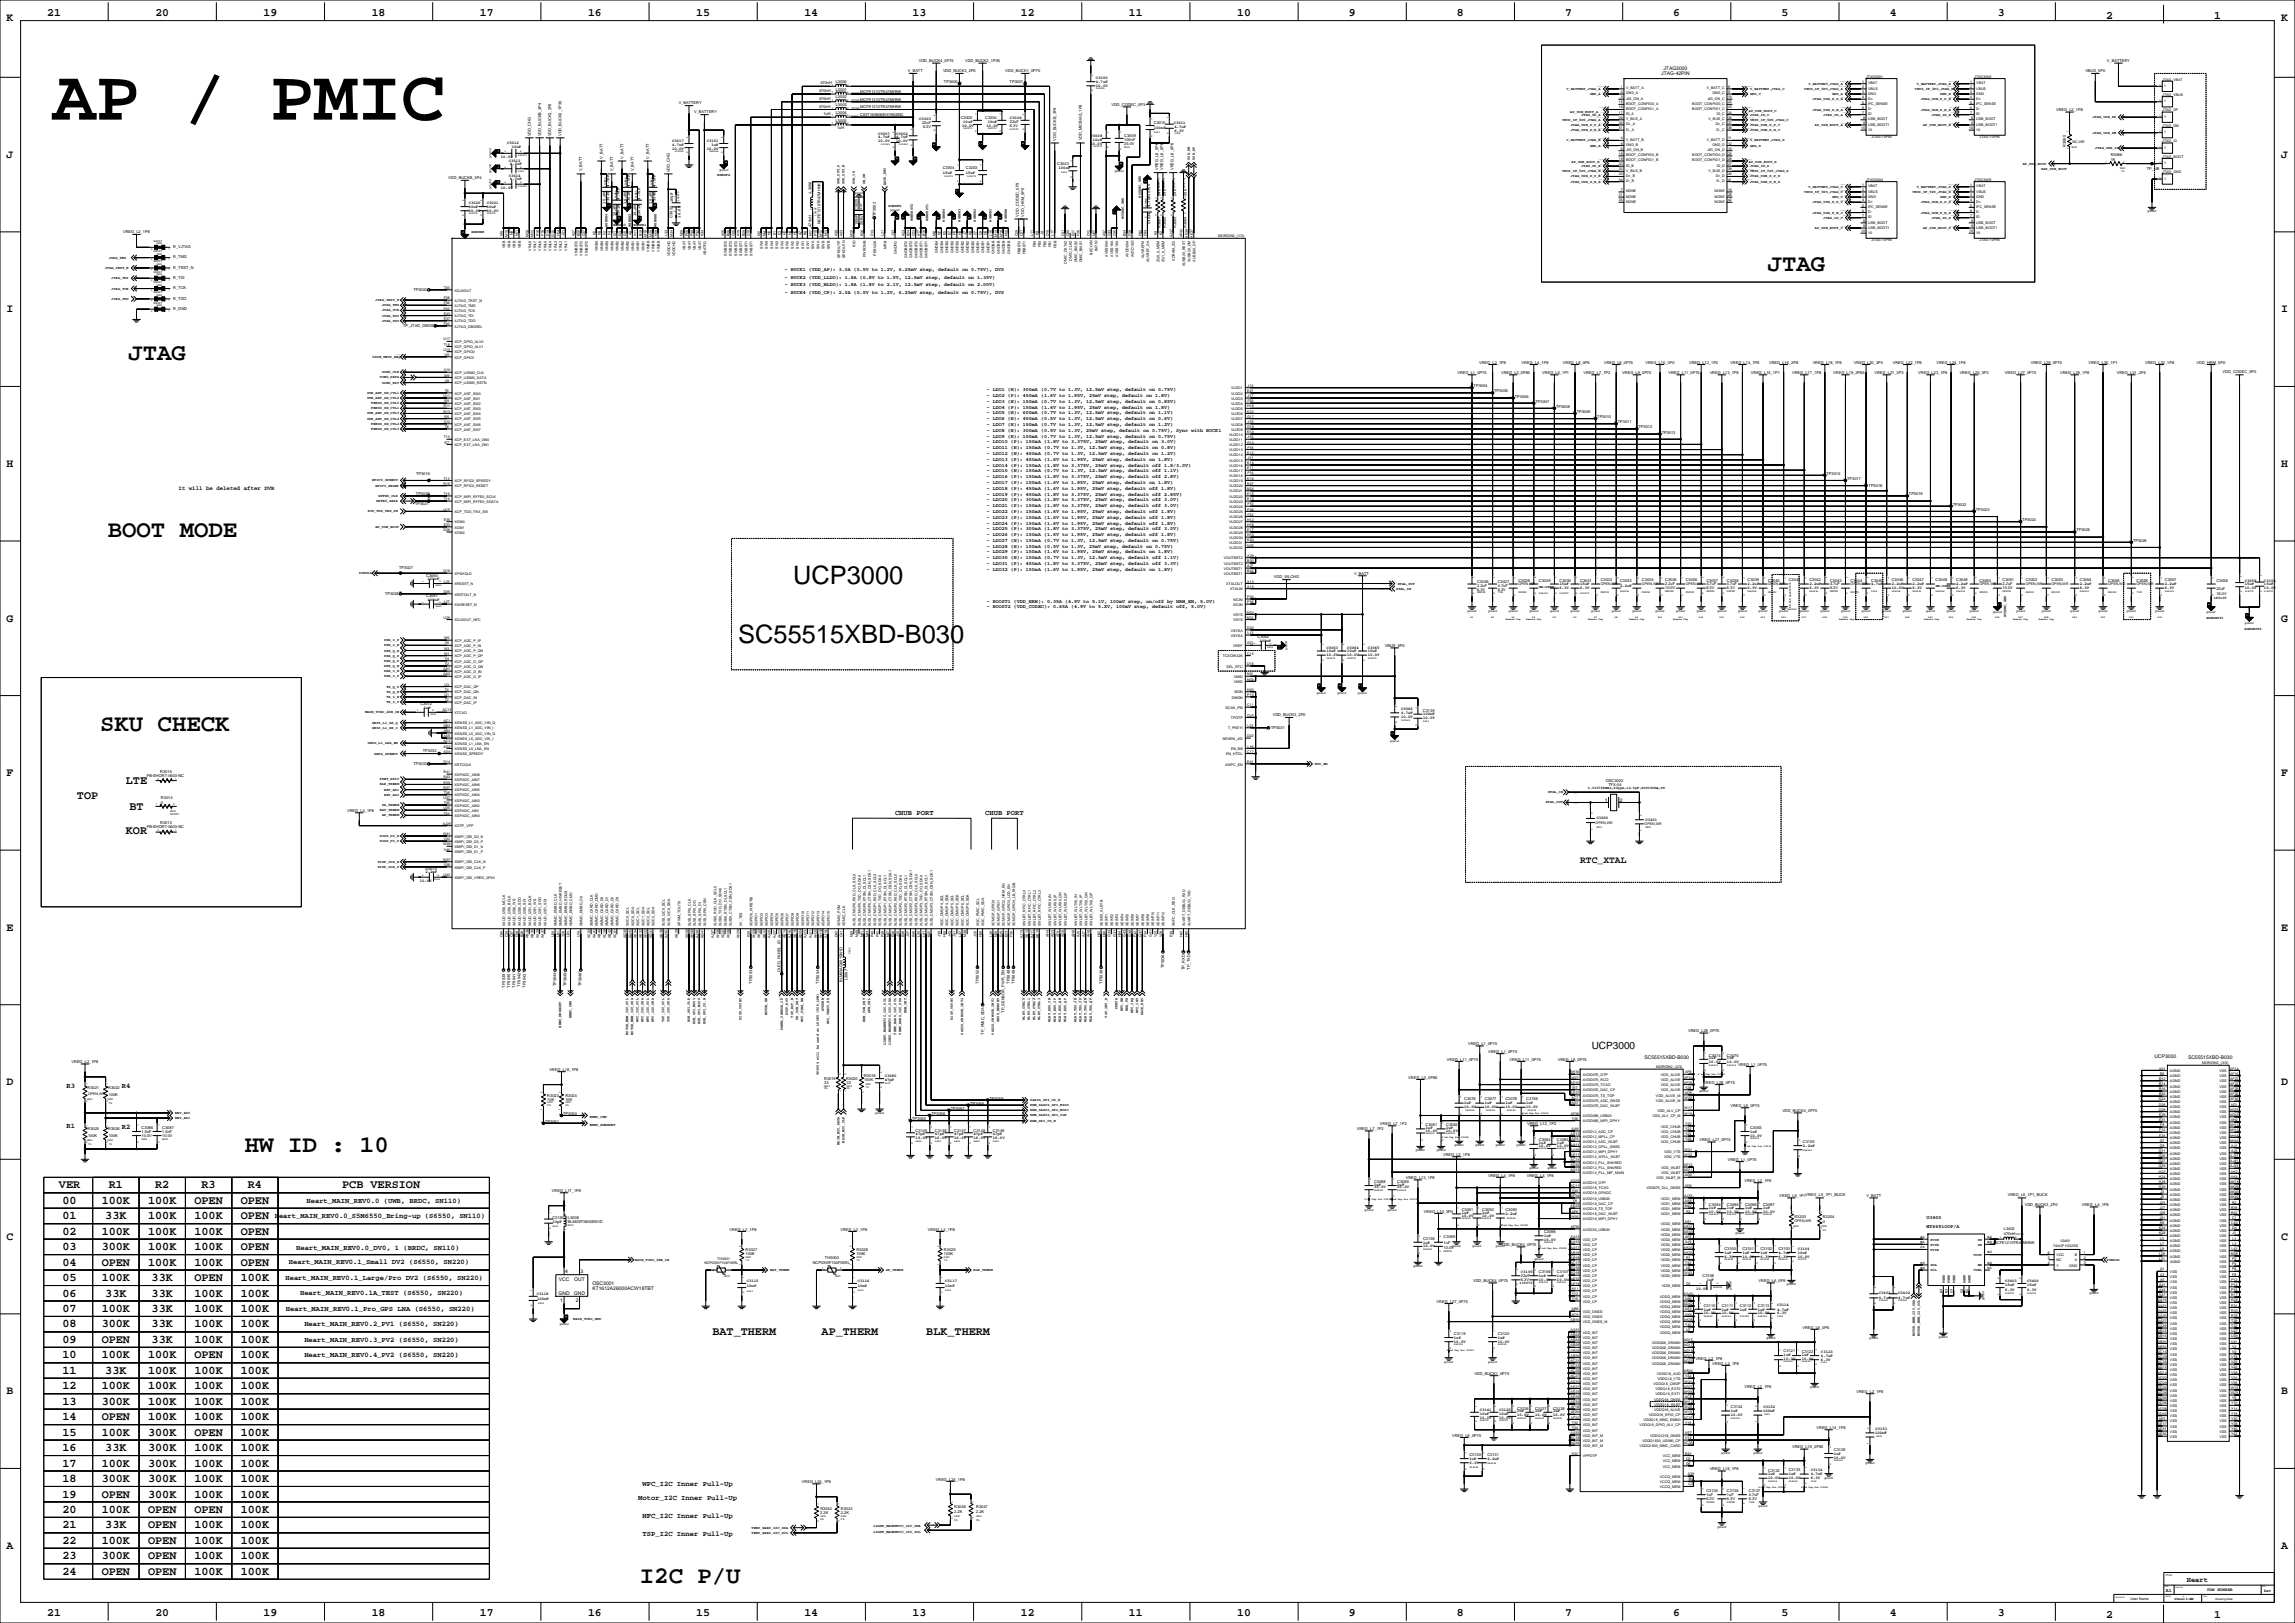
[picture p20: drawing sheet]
<svg xmlns="http://www.w3.org/2000/svg" width="2263mm" height="1600mm" viewBox="0 0 2263 1600" stroke-linecap="round" stroke-linejoin="round" font-family="sans-serif">
<defs><g id="words">
<text font-size="71.6" x="52" y="118">AP / PMIC</text>
<g font-size="25">
<text x="782" y="576">UCP3000</text>
<text x="728" y="634">SC55515XBD-B030</text>
</g>
<g font-size="23.6">
<text x="1743" y="267">JTAG</text>
<text x="127" y="355">JTAG</text>
<text x="106" y="530">BOOT MODE</text>
<text x="99" y="720">SKU CHECK</text>
<text x="241" y="1135">HW ID : 10</text>
<text x="631" y="1561">I2C P/U</text>
</g>
<g font-size="11.6">
<text x="124" y="773">LTE</text>
<text x="76" y="788">TOP</text>
<text x="128" y="798">BT</text>
<text x="124" y="822">KOR</text>
<text x="58" y="1171">VER</text>
<text x="107" y="1171">R1</text>
<text x="153" y="1171">R2</text>
<text x="199" y="1171">R3</text>
<text x="244" y="1171">R4</text>
<text x="337" y="1171">PCB VERSION</text>
<text x="62" y="1187">00</text>
<text x="100" y="1187">100K</text>
<text x="146" y="1187">100K</text>
<text x="192" y="1187">OPEN</text>
<text x="237" y="1187">OPEN</text>
<text x="62" y="1202">01</text>
<text x="104" y="1202">33K</text>
<text x="146" y="1202">100K</text>
<text x="192" y="1202">100K</text>
<text x="237" y="1202">OPEN</text>
<text x="62" y="1217">02</text>
<text x="100" y="1217">100K</text>
<text x="146" y="1217">100K</text>
<text x="192" y="1217">100K</text>
<text x="237" y="1217">OPEN</text>
<text x="62" y="1232">03</text>
<text x="100" y="1232">300K</text>
<text x="146" y="1232">100K</text>
<text x="192" y="1232">100K</text>
<text x="237" y="1232">OPEN</text>
<text x="62" y="1248">04</text>
<text x="100" y="1248">OPEN</text>
<text x="146" y="1248">100K</text>
<text x="192" y="1248">100K</text>
<text x="237" y="1248">OPEN</text>
<text x="62" y="1263">05</text>
<text x="100" y="1263">100K</text>
<text x="150" y="1263">33K</text>
<text x="192" y="1263">OPEN</text>
<text x="237" y="1263">100K</text>
<text x="62" y="1278">06</text>
<text x="104" y="1278">33K</text>
<text x="150" y="1278">33K</text>
<text x="192" y="1278">100K</text>
<text x="237" y="1278">100K</text>
<text x="62" y="1293">07</text>
<text x="100" y="1293">100K</text>
<text x="150" y="1293">33K</text>
<text x="192" y="1293">100K</text>
<text x="237" y="1293">100K</text>
<text x="62" y="1309">08</text>
<text x="100" y="1309">300K</text>
<text x="150" y="1309">33K</text>
<text x="192" y="1309">100K</text>
<text x="237" y="1309">100K</text>
<text x="702" y="1316">BAT_THERM</text>
<text x="810" y="1316">AP_THERM</text>
<text x="913" y="1316">BLK_THERM</text>
<text x="62" y="1324">09</text>
<text x="100" y="1324">OPEN</text>
<text x="150" y="1324">33K</text>
<text x="192" y="1324">100K</text>
<text x="237" y="1324">100K</text>
<text x="62" y="1339">10</text>
<text x="100" y="1339">100K</text>
<text x="146" y="1339">100K</text>
<text x="192" y="1339">OPEN</text>
<text x="237" y="1339">100K</text>
<text x="62" y="1354">11</text>
<text x="104" y="1354">33K</text>
<text x="146" y="1354">100K</text>
<text x="192" y="1354">100K</text>
<text x="237" y="1354">100K</text>
<text x="62" y="1369">12</text>
<text x="100" y="1369">100K</text>
<text x="146" y="1369">100K</text>
<text x="192" y="1369">100K</text>
<text x="237" y="1369">100K</text>
<text x="62" y="1385">13</text>
<text x="100" y="1385">300K</text>
<text x="146" y="1385">100K</text>
<text x="192" y="1385">100K</text>
<text x="237" y="1385">100K</text>
<text x="62" y="1400">14</text>
<text x="100" y="1400">OPEN</text>
<text x="146" y="1400">100K</text>
<text x="192" y="1400">100K</text>
<text x="237" y="1400">100K</text>
<text x="62" y="1415">15</text>
<text x="100" y="1415">100K</text>
<text x="146" y="1415">300K</text>
<text x="192" y="1415">OPEN</text>
<text x="237" y="1415">100K</text>
<text x="62" y="1430">16</text>
<text x="104" y="1430">33K</text>
<text x="146" y="1430">300K</text>
<text x="192" y="1430">100K</text>
<text x="237" y="1430">100K</text>
<text x="62" y="1446">17</text>
<text x="100" y="1446">100K</text>
<text x="146" y="1446">300K</text>
<text x="192" y="1446">100K</text>
<text x="237" y="1446">100K</text>
<text x="62" y="1461">18</text>
<text x="100" y="1461">300K</text>
<text x="146" y="1461">300K</text>
<text x="192" y="1461">100K</text>
<text x="237" y="1461">100K</text>
<text x="62" y="1476">19</text>
<text x="100" y="1476">OPEN</text>
<text x="146" y="1476">300K</text>
<text x="192" y="1476">100K</text>
<text x="237" y="1476">100K</text>
<text x="62" y="1491">20</text>
<text x="100" y="1491">100K</text>
<text x="146" y="1491">OPEN</text>
<text x="192" y="1491">OPEN</text>
<text x="237" y="1491">100K</text>
<text x="62" y="1507">21</text>
<text x="104" y="1507">33K</text>
<text x="146" y="1507">OPEN</text>
<text x="192" y="1507">100K</text>
<text x="237" y="1507">100K</text>
<text x="62" y="1522">22</text>
<text x="100" y="1522">100K</text>
<text x="146" y="1522">OPEN</text>
<text x="192" y="1522">100K</text>
<text x="237" y="1522">100K</text>
<text x="62" y="1537">23</text>
<text x="100" y="1537">300K</text>
<text x="146" y="1537">OPEN</text>
<text x="192" y="1537">100K</text>
<text x="237" y="1537">100K</text>
<text x="62" y="1552">24</text>
<text x="100" y="1552">OPEN</text>
<text x="146" y="1552">OPEN</text>
<text x="192" y="1552">100K</text>
<text x="237" y="1552">100K</text>
</g>
<g font-size="11.3">
<text x="47" y="16">21</text>
<text x="153" y="16">20</text>
<text x="260" y="16">19</text>
<text x="367" y="16">18</text>
<text x="473" y="16">17</text>
<text x="580" y="16">16</text>
<text x="686" y="16">15</text>
<text x="793" y="16">14</text>
<text x="900" y="16">13</text>
<text x="1006" y="16">12</text>
<text x="1113" y="16">11</text>
<text x="1220" y="16">10</text>
<text x="1330" y="16">9</text>
<text x="1436" y="16">8</text>
<text x="1543" y="16">7</text>
<text x="1650" y="16">6</text>
<text x="1756" y="16">5</text>
<text x="1863" y="16">4</text>
<text x="1970" y="16">3</text>
<text x="7" y="21">K</text>
<text x="2076" y="18">2</text>
<text x="2183" y="18">1</text>
<text x="2249" y="21">K</text>
<text x="7" y="156">J</text>
<text x="2249" y="156">J</text>
<text x="7" y="308">I</text>
<text x="2249" y="308">I</text>
<text x="7" y="460">H</text>
<text x="2249" y="460">H</text>
<text x="7" y="613">G</text>
<text x="2249" y="613">G</text>
<text x="7" y="765">F</text>
<text x="2249" y="765">F</text>
<text x="7" y="917">E</text>
<text x="2249" y="917">E</text>
<text x="7" y="1070">D</text>
<text x="2249" y="1070">D</text>
<text x="7" y="1222">C</text>
<text x="2249" y="1222">C</text>
<text x="7" y="1374">B</text>
<text x="2249" y="1374">B</text>
<text x="7" y="1527">A</text>
<text x="2249" y="1527">A</text>
<text x="47" y="1593">21</text>
<text x="153" y="1593">20</text>
<text x="260" y="1593">19</text>
<text x="367" y="1593">18</text>
<text x="473" y="1593">17</text>
<text x="580" y="1593">16</text>
<text x="686" y="1593">15</text>
<text x="793" y="1593">14</text>
<text x="900" y="1593">13</text>
<text x="1006" y="1593">12</text>
<text x="1113" y="1593">11</text>
<text x="1220" y="1593">10</text>
<text x="1330" y="1593">9</text>
<text x="1436" y="1593">8</text>
<text x="1543" y="1593">7</text>
<text x="1650" y="1593">6</text>
<text x="1756" y="1593">5</text>
<text x="1863" y="1593">4</text>
<text x="1970" y="1593">3</text>
<text x="2076" y="1595">2</text>
<text x="2183" y="1595">1</text>
</g>
<text font-size="9.9" x="1569" y="1034">UCP3000</text>
<text font-size="9.5" x="1558" y="851">RTC_XTAL</text>
<g font-size="7.1">
<text x="882" y="804">CHUB PORT</text>
<text x="971" y="804">CHUB PORT</text>
<text x="66" y="1072">R3</text>
<text x="120" y="1072">R4</text>
<text x="66" y="1112">R1</text>
<text x="120" y="1113">R2</text>
<text x="302" y="1185">Heart_MAIN_REV0.0 (UWB, BRDC, SN110)</text>
<text x="271" y="1201">Heart_MAIN_REV0.0_S5M6550_Bring-up (S6550, SN110)</text>
<text x="292" y="1232">Heart_MAIN_REV0.0_DV0, 1 (BRDC, SN110)</text>
<text x="285" y="1246">Heart_MAIN_REV0.1_Small DV2 (S6550, SN220)</text>
<text x="281" y="1262">Heart_MAIN_REV0.1_Large/Pro DV2 (S6550, SN220)</text>
<text x="296" y="1277">Heart_MAIN_REV0.1A_TEST (S6550, SN220)</text>
<text x="282" y="1292">Heart_MAIN_REV0.1_Pro_GPS LNA (S6550, SN220)</text>
<text x="300" y="1307">Heart_MAIN_REV0.2_PV1 (S6550, SN220)</text>
<text x="300" y="1322">Heart_MAIN_REV0.3_PV2 (S6550, SN220)</text>
<text x="300" y="1338">Heart_MAIN_REV0.4_PV2 (S6550, SN220)</text>
<text x="634" y="1465">WPC_I2C Inner Pull-Up</text>
<text x="629" y="1479">Motor_I2C Inner Pull-Up</text>
<text x="634" y="1496">NFC_I2C Inner Pull-Up</text>
<text x="634" y="1514">TSP_I2C Inner Pull-Up</text>
<text x="2156" y="1559">Heart</text>
</g>
<text font-size="5.6" x="176" y="483">It will be deleted after DVR</text>
<g font-size="4.9">
<text x="1640" y="69">JTAG3000</text>
<text x="1638" y="74">JTAG-42PIN</text>
<text x="774" y="268">- BUCK1 (VDD_AP): 3.0A (0.5V to 1.2V, 6.25mV step, default on 0.75V), DVS</text>
<text x="774" y="275">- BUCK2 (VDD_LLDO): 1.8A (0.8V to 1.5V, 12.5mV step, default on 1.35V)</text>
<text x="774" y="282">- BUCK3 (VDD_MLDO): 1.8A (1.8V to 2.1V, 12.5mV step, default on 2.00V)</text>
<text x="774" y="289">- BUCK4 (VDD_CP): 2.0A (0.5V to 1.2V, 6.25mV step, default on 0.75V), DVS</text>
<text x="973" y="386">- LDO1 (N): 300mA (0.7V to 1.3V, 12.5mV step, default on 0.75V)</text>
<text x="973" y="391">- LDO2 (P): 450mA (1.6V to 1.95V, 25mV step, default on 1.8V)</text>
<text x="973" y="397">- LDO3 (N): 150mA (0.7V to 1.3V, 12.5mV step, default on 0.85V)</text>
<text x="973" y="403">- LDO4 (P): 150mA (1.6V to 1.95V, 25mV step, default on 1.8V)</text>
<text x="973" y="409">- LDO5 (N): 600mA (0.7V to 1.3V, 12.5mV step, default on 1.1V)</text>
<text x="973" y="414">- LDO6 (N): 450mA (0.5V to 1.3V, 12.5mV step, default on 0.6V)</text>
<text x="973" y="420">- LDO7 (N): 150mA (0.7V to 1.3V, 12.5mV step, default on 1.2V)</text>
<text x="973" y="426">- LDO8 (N): 300mA (0.5V to 1.3V, 25mV step, default on 0.75V), Sync with BUCK1</text>
<text x="973" y="431">- LDO9 (N): 150mA (0.7V to 1.3V, 12.5mV step, default on 0.75V)</text>
<text x="973" y="437">- LDO10 (P): 150mA (1.8V to 3.375V, 25mV step, default on 3.0V)</text>
<text x="973" y="443">- LDO11 (N): 150mA (0.7V to 1.3V, 12.5mV step, default on 0.8V)</text>
<text x="973" y="449">- LDO12 (N): 450mA (0.7V to 1.3V, 12.5mV step, default on 1.2V)</text>
<text x="973" y="454">- LDO13 (P): 450mA (1.6V to 1.95V, 25mV step, default on 1.8V)</text>
<text x="973" y="460">- LDO14 (P): 150mA (1.8V to 3.375V, 25mV step, default off 1.8/3.0V)</text>
<text x="973" y="466">- LDO15 (N): 150mA (0.7V to 1.3V, 12.5mV step, default off 1.1V)</text>
<text x="973" y="471">- LDO16 (P): 150mA (1.8V to 3.375V, 25mV step, default off 2.8V)</text>
<text x="973" y="477">- LDO17 (P): 150mA (1.6V to 1.95V, 25mV step, default on 1.8V)</text>
<text x="973" y="483">- LDO18 (P): 450mA (1.6V to 1.95V, 25mV step, default off 1.8V)</text>
<text x="973" y="488">- LDO19 (P): 450mA (1.8V to 3.375V, 25mV step, default off 2.85V)</text>
<text x="973" y="494">- LDO20 (P): 300mA (1.8V to 3.375V, 25mV step, default off 3.0V)</text>
<text x="973" y="500">- LDO21 (P): 150mA (1.8V to 3.375V, 25mV step, default off 3.0V)</text>
<text x="973" y="506">- LDO22 (P): 150mA (1.6V to 1.95V, 25mV step, default off 1.8V)</text>
<text x="973" y="511">- LDO23 (P): 150mA (1.6V to 1.95V, 25mV step, default off 1.8V)</text>
<text x="973" y="517">- LDO24 (P): 150mA (1.6V to 1.95V, 25mV step, default off 1.8V)</text>
<text x="973" y="523">- LDO25 (P): 300mA (1.8V to 3.375V, 25mV step, default off 3.0V)</text>
<text x="973" y="528">- LDO26 (P): 150mA (1.6V to 1.95V, 25mV step, default off 1.8V)</text>
<text x="973" y="534">- LDO27 (N): 150mA (0.7V to 1.3V, 12.5mV step, default on 0.75V)</text>
<text x="973" y="540">- LDO28 (N): 150mA (0.5V to 1.3V, 25mV step, default on 0.75V)</text>
<text x="973" y="546">- LDO29 (P): 150mA (1.6V to 1.95V, 25mV step, default on 1.8V)</text>
<text x="973" y="551">- LDO30 (N): 150mA (0.7V to 1.3V, 12.5mV step, default off 1.1V)</text>
<text x="973" y="557">- LDO31 (P): 450mA (1.8V to 3.375V, 25mV step, default off 3.3V)</text>
<text x="973" y="563">- LDO32 (P): 150mA (1.6V to 1.95V, 25mV step, default on 1.8V)</text>
<text x="973" y="594">- BOOST1 (VDD_HRM): 0.35A (4.9V to 5.1V, 100mV step, on/off by HRM_EN, 5.0V)</text>
<text x="973" y="600">- BOOST2 (VDD_CODEC): 0.65A (4.9V to 5.XV, 100mV step, default off, 5.0V)</text>
<text x="1582" y="791">1</text>
<text x="1597" y="791">2</text>
<text x="2124" y="1043">UCP3000</text>
<text x="1621" y="1044">SC55515XBD-B030</text>
<text x="2157" y="1044">SC55515XBD-B030</text>
<text x="1899" y="1202">U3400</text>
<text x="1899" y="1210">MT6691OOP/A</text>
<text x="557" y="1255">4</text>
<text x="572" y="1255">3</text>
<text x="551" y="1263">VCC</text>
<text x="566" y="1263">OUT</text>
<text x="584" y="1271">KT1612A26000ACW18TBT</text>
<text x="584" y="1266">OSC3001</text>
<text x="551" y="1276">GND</text>
<text x="566" y="1276">GND</text>
<text x="552" y="1283">1</text>
<text x="568" y="1283">2</text>
<text x="2135" y="1569">A1</text>
</g>
<text font-size="4.2" x="2176" y="1568">PDM NUMBER</text>
<g font-size="3.9">
<text x="906" y="61">VDD_BUCK4_0P75</text>
<text x="952" y="61">VDD_BUCK2_1P35</text>
<text x="2077" y="61">V_BATTERY</text>
<text x="895" y="71">V_BATT</text>
<text x="930" y="71">VDD_BUCK3_2P0</text>
<text x="991" y="71">VDD_BUCK1_0P75</text>
<text x="2056" y="71">VBUS_5P0</text>
<text x="1081" y="78">C3000</text>
<text x="809" y="83">470nH</text>
<text x="824" y="82">L3000</text>
<text x="931" y="82">TP3000</text>
<text x="995" y="82">TP3001</text>
<text x="1081" y="82">4.7uF</text>
<text x="824" y="89">L3001</text>
<text x="1081" y="86">10.0V</text>
<text x="808" y="91">470nH</text>
<text x="848" y="92">MCFE1210TR47MHNK</text>
<text x="808" y="98">470nH</text>
<text x="824" y="97">L3002</text>
<text x="848" y="99">MCFE1210TR47MHNK</text>
<text x="669" y="103">V_BATTERY</text>
<text x="808" y="106">470nH</text>
<text x="824" y="105">L3003</text>
<text x="848" y="107">MCFE1210TR47MHNK</text>
<text x="1096" y="104">VDD_CODEC_5P3</text>
<text x="684" y="112">V_BATTERY</text>
<text x="812" y="114">1uH</text>
<text x="824" y="112">L3004</text>
<text x="2027" y="110">VREG_L2_1P8</text>
<text x="824" y="120">L3005</text>
<text x="848" y="114">CIGT160806EH1R0SNC</text>
<text x="906" y="119">C3003</text>
<text x="947" y="117">C3005</text>
<text x="971" y="117">C3204</text>
<text x="996" y="117">C3006</text>
<text x="909" y="122">22uF</text>
<text x="948" y="125">10.0V</text>
<text x="950" y="121">10uF</text>
<text x="973" y="125">10.0V</text>
<text x="974" y="121">10uF</text>
<text x="996" y="125">6.3V</text>
<text x="996" y="121">22uF</text>
<text x="1138" y="122">C3010</text>
<text x="1157" y="122">C3011</text>
<text x="825" y="128">1uH</text>
<text x="910" y="126">6.3V</text>
<text x="1138" y="128">100nF</text>
<text x="1158" y="130">6.3V</text>
<text x="1158" y="126">4.7uF</text>
<text x="523" y="134" transform="rotate(-90 523 134)">VDD_CHG</text>
<text x="533" y="134" transform="rotate(-90 533 134)">VDD_BUCKB_3P4</text>
<text x="544" y="134" transform="rotate(-90 544 134)">VDD_BUCK3_2P0</text>
<text x="554" y="134" transform="rotate(-90 554 134)">VDD_BUCK2_1P35</text>
<text x="866" y="133">C3007</text>
<text x="866" y="136">4.7uF</text>
<text x="884" y="133">C3002</text>
<text x="884" y="136">4.7uF</text>
<text x="1075" y="135">C3008</text>
<text x="1108" y="135">C3009</text>
<text x="500" y="142">C3012</text>
<text x="663" y="140">C3017</text>
<text x="697" y="140">C3151</text>
<text x="866" y="140">10.0V</text>
<text x="884" y="140">10.0V</text>
<text x="1041" y="139" transform="rotate(-90 1041 139)">VDD_BUCKB_3P4</text>
<text x="1067" y="138" transform="rotate(-90 1067 138)">VDD_MICBIAS_1P8</text>
<text x="1075" y="143">10.0V</text>
<text x="1078" y="139">10uF</text>
<text x="1108" y="143">25.0V</text>
<text x="1108" y="139">100nF</text>
<text x="505" y="146">10uF</text>
<text x="663" y="148">10.0V</text>
<text x="663" y="144">4.7uF</text>
<text x="697" y="148">16.0V</text>
<text x="701" y="144">1uF</text>
<text x="2037" y="145" transform="rotate(-90 2037 145)">R3065</text>
<text x="494" y="155">10.0V</text>
<text x="2081" y="154">R3066</text>
<text x="502" y="159">C3013</text>
<text x="594" y="156" transform="rotate(-90 594 156)">V_BATT</text>
<text x="615" y="156" transform="rotate(-90 615 156)">V_BATT</text>
<text x="640" y="156" transform="rotate(-90 640 156)">V_BATT</text>
<text x="2081" y="159">1K</text>
<text x="503" y="163">4.7uF</text>
<text x="929" y="167">C3004</text>
<text x="952" y="167">C3203</text>
<text x="1042" y="163">C3023</text>
<text x="1044" y="167">100nF</text>
<text x="1142" y="168" transform="rotate(-90 1142 168)">VREG_L6_0P6</text>
<text x="1147" y="168" transform="rotate(-90 1147 168)">VREG_L6_0P6</text>
<text x="1157" y="168" transform="rotate(-90 1157 168)">VREG_L6_0P6</text>
<text x="2117" y="168">TP_UB</text>
<text x="574" y="169" transform="rotate(-90 574 169)">V_BATT</text>
<text x="605" y="169" transform="rotate(-90 605 169)">V_BATT</text>
<text x="625" y="169" transform="rotate(-90 625 169)">V_BATT</text>
<text x="660" y="170" transform="rotate(-90 660 170)">VDD_CHG</text>
<text x="929" y="172">15uF</text>
<text x="952" y="172">15uF</text>
<text x="442" y="177">VDD_BUCKB_3P4</text>
<text x="502" y="175">C3014</text>
<text x="503" y="177">4.7uF</text>
<text x="494" y="186">10.0V</text>
<text x="601" y="184" transform="rotate(-90 601 184)">4.7uF</text>
<text x="621" y="184" transform="rotate(-90 621 184)">4.7uF</text>
<text x="646" y="184" transform="rotate(-90 646 184)">4.7uF</text>
<text x="800" y="190" transform="rotate(-90 800 190)">L3006</text>
<text x="611" y="197" transform="rotate(-90 611 197)">4.7uF</text>
<text x="631" y="197" transform="rotate(-90 631 197)">4.7uF</text>
<text x="1144" y="193" transform="rotate(-90 1144 193)">240</text>
<text x="1149" y="193" transform="rotate(-90 1149 193)">240</text>
<text x="1159" y="193" transform="rotate(-90 1159 193)">240</text>
<text x="1170" y="193" transform="rotate(-90 1170 193)">200</text>
<text x="462" y="201">C3020</text>
<text x="480" y="201">C3021</text>
<text x="597" y="201" transform="rotate(-90 597 201)">10.0V</text>
<text x="601" y="201" transform="rotate(-90 601 201)">C3015</text>
<text x="617" y="201" transform="rotate(-90 617 201)">10.0V</text>
<text x="621" y="201" transform="rotate(-90 621 201)">C3016</text>
<text x="643" y="201" transform="rotate(-90 643 201)">10.0V</text>
<text x="646" y="201" transform="rotate(-90 646 201)">C3140</text>
<text x="663" y="199" transform="rotate(-90 663 199)">10uF</text>
<text x="462" y="209">10.0V</text>
<text x="462" y="205">10uF</text>
<text x="480" y="209">10.0V</text>
<text x="480" y="205">10uF</text>
<text x="846" y="207" transform="rotate(-90 846 207)">C3025</text>
<text x="1134" y="204" transform="rotate(-90 1134 204)">4.7uF10.0V</text>
<text x="607" y="213" transform="rotate(-90 607 213)">10.0V</text>
<text x="611" y="213" transform="rotate(-90 611 213)">C3018</text>
<text x="627" y="213" transform="rotate(-90 627 213)">10.0V</text>
<text x="631" y="213" transform="rotate(-90 631 213)">C3019</text>
<text x="663" y="215" transform="rotate(-90 663 215)">C3022</text>
<text x="671" y="215" transform="rotate(-90 671 215)">10.0V</text>
<text x="864" y="213" transform="rotate(-90 864 213)">TP3002</text>
<text x="1005" y="213" transform="rotate(-90 1005 213)">VDD_CODEC_5P3</text>
<text x="1010" y="213" transform="rotate(-90 1010 213)">VDD_HRM_5P0</text>
<text x="809" y="221" transform="rotate(-90 809 221)">MCFE1210TR47MHNK</text>
<text x="1134" y="221" transform="rotate(-90 1134 221)">C3024</text>
<text x="800" y="223" transform="rotate(-90 800 223)">470nH</text>
<text x="846" y="222" transform="rotate(-90 846 222)">100nF</text>
<text x="851" y="222" transform="rotate(-90 851 222)">25.0V</text>
<text x="1144" y="225" transform="rotate(-90 1144 225)">R3001</text>
<text x="1149" y="225" transform="rotate(-90 1149 225)">R3002</text>
<text x="1159" y="225" transform="rotate(-90 1159 225)">R3003</text>
<text x="1170" y="225" transform="rotate(-90 1170 225)">R3004</text>
<text x="121" y="230">VREG_L2_1P8</text>
<text x="171" y="245">R_VJTAG</text>
<text x="171" y="255">R_TMS</text>
<text x="171" y="265">R_TRST_N</text>
<text x="171" y="275">R_TDI</text>
<text x="171" y="285">R_TCK</text>
<text x="408" y="287">TP3003</text>
<text x="171" y="295">R_TDO</text>
<text x="171" y="306">R_GND</text>
<text x="397" y="323">TP_JTAG_DBGSEL</text>
<text x="1458" y="359">VREG_L2_1P8</text>
<text x="1500" y="359">VREG_L4_1P8</text>
<text x="1541" y="359">VREG_L6_0P6</text>
<text x="1582" y="359">VREG_L8_0P75</text>
<text x="1622" y="359">VREG_L10_3P0</text>
<text x="1665" y="359">VREG_L12_1P2</text>
<text x="1706" y="359">VREG_L14_1P8</text>
<text x="1744" y="359">VREG_L16_2P8</text>
<text x="1787" y="359">VREG_L18_1P8</text>
<text x="1828" y="359">VREG_L20_3P3</text>
<text x="1866" y="359">VREG_L22_1P8</text>
<text x="1909" y="359">VREG_L24_1P8</text>
<text x="2002" y="359">VREG_L28_0P75</text>
<text x="2059" y="359">VREG_L30_1P1</text>
<text x="2115" y="359">VREG_L32_1P8</text>
<text x="2166" y="358">VDD_HRM_5P0</text>
<text x="1437" y="369">VREG_L1_0P75</text>
<text x="1480" y="369">VREG_L3_0P85</text>
<text x="1521" y="369">VREG_L5_1P1</text>
<text x="1561" y="369">VREG_L7_1P2</text>
<text x="1599" y="369">VREG_L9_0P75</text>
<text x="1645" y="369">VREG_L11_0P75</text>
<text x="1686" y="369">VREG_L13_1P8</text>
<text x="1726" y="369">VREG_L15_1P1</text>
<text x="1767" y="369">VREG_L17_1P8</text>
<text x="1808" y="369">VREG_L19_2P85</text>
<text x="1848" y="369">VREG_L21_3P3</text>
<text x="1891" y="369">VREG_L23_1P8</text>
<text x="1932" y="369">VREG_L25_3P3</text>
<text x="1977" y="369">VREG_L27_0P75</text>
<text x="2031" y="369">VREG_L29_1P8</text>
<text x="2087" y="369">VREG_L31_2P5</text>
<text x="2191" y="368">VDD_CODEC_5P3</text>
<text x="1453" y="382">TP3004</text>
<text x="1473" y="387">TP3005</text>
<text x="1494" y="392">TP3006</text>
<text x="1514" y="397">TP3007</text>
<text x="1534" y="402">TP3008</text>
<text x="1555" y="407">TP3009</text>
<text x="1575" y="412">TP3010</text>
<text x="1595" y="417">TP3011</text>
<text x="1615" y="422">TP3012</text>
<text x="1638" y="427">TP3013</text>
<text x="410" y="468">TP3016</text>
<text x="1801" y="468">TP3015</text>
<text x="1821" y="473">TP3017</text>
<text x="1842" y="480">TP3018</text>
<text x="410" y="488">TP3020</text>
<text x="1882" y="488">TP3019</text>
<text x="409" y="498">TP3021</text>
<text x="1925" y="499">TP3022</text>
<text x="1948" y="504">TP3023</text>
<text x="1994" y="514">TP3024</text>
<text x="2047" y="524">TP3025</text>
<text x="2103" y="534">TP3026</text>
<text x="394" y="561">TP3027</text>
<text x="420" y="568">C3060</text>
<text x="1335" y="566">V_BATT</text>
<text x="422" y="572">100nF</text>
<text x="1256" y="570">VDD_WLCHG</text>
<text x="1456" y="574">C3026</text>
<text x="1477" y="575">C3027</text>
<text x="1497" y="573">C3028</text>
<text x="1517" y="573">C3029</text>
<text x="1538" y="573">C3030</text>
<text x="1558" y="573">C3031</text>
<text x="1578" y="573">C3032</text>
<text x="1597" y="573">C3033</text>
<text x="1619" y="573">C3034</text>
<text x="1642" y="573">C3035</text>
<text x="1662" y="573">C3036</text>
<text x="1682" y="573">C3037</text>
<text x="1703" y="573">C3038</text>
<text x="1723" y="573">C3039</text>
<text x="1743" y="573">C3040</text>
<text x="1764" y="573">C3041</text>
<text x="1784" y="573">C3042</text>
<text x="1804" y="573">C3043</text>
<text x="1825" y="573">C3044</text>
<text x="1845" y="573">C3045</text>
<text x="1865" y="573">C3046</text>
<text x="1886" y="573">C3047</text>
<text x="1908" y="573">C3048</text>
<text x="1929" y="573">C3049</text>
<text x="1952" y="573">C3050</text>
<text x="1974" y="573">C3051</text>
<text x="1997" y="573">C3052</text>
<text x="2023" y="573">C3053</text>
<text x="2051" y="573">C3054</text>
<text x="2079" y="573">C3055</text>
<text x="2106" y="573">C3056</text>
<text x="2134" y="573">C3057</text>
<text x="2185" y="573">C3058</text>
<text x="2213" y="573">C3059</text>
<text x="2232" y="573">C3154</text>
<text x="1456" y="578">2.2uF</text>
<text x="1477" y="578">4.7uF</text>
<text x="1538" y="581">6.3V</text>
<text x="1538" y="577">15uF</text>
<text x="1558" y="581">6.3V</text>
<text x="1558" y="577">15uF</text>
<text x="1597" y="578">2.2uF</text>
<text x="1642" y="577">2.2uF</text>
<text x="1642" y="581">10.0V</text>
<text x="1682" y="581">6.3V</text>
<text x="1682" y="577">4.7uF</text>
<text x="1703" y="577">4.7uF</text>
<text x="1703" y="581">6.3V</text>
<text x="1723" y="581">6.3V</text>
<text x="1723" y="577">2.2uF</text>
<text x="1784" y="581">6.3V</text>
<text x="1784" y="577">2.2uF</text>
<text x="1804" y="577">4.7uF</text>
<text x="1804" y="581">6.3V</text>
<text x="1845" y="577">4.7uF</text>
<text x="1865" y="581">10.0V</text>
<text x="1865" y="577">2.2uF</text>
<text x="1886" y="581">6.3V</text>
<text x="1886" y="577">2.2uF</text>
<text x="1929" y="581">6.3V</text>
<text x="1929" y="577">2.2uF</text>
<text x="1974" y="577">2.2uF</text>
<text x="1974" y="581">10.0V</text>
<text x="2051" y="581">6.3V</text>
<text x="2051" y="577">2.2uF</text>
<text x="2134" y="581">6.3V</text>
<text x="2134" y="577">2.2uF</text>
<text x="2185" y="581">22uF</text>
<text x="2213" y="581">10.0V</text>
<text x="2213" y="577">15uF</text>
<text x="2232" y="581">10.0V</text>
<text x="2232" y="577">15uF</text>
<text x="380" y="587">TP3028</text>
<text x="1456" y="582">6.3V</text>
<text x="1477" y="582">6.3V</text>
<text x="2185" y="586">16.0V</text>
<text x="420" y="589">C3061</text>
<text x="422" y="592">100nF</text>
<text x="1240" y="629">C3062</text>
<text x="1242" y="633">100nF</text>
<text x="1308" y="639">C3063</text>
<text x="1328" y="639">C3064</text>
<text x="1348" y="639">C3065</text>
<text x="1365" y="638">VBUS_5P0</text>
<text x="1308" y="647">10.0V</text>
<text x="1308" y="643">10uF</text>
<text x="1328" y="647">10.0V</text>
<text x="1328" y="643">10uF</text>
<text x="1348" y="647">10.0V</text>
<text x="1348" y="643">10uF</text>
<text x="415" y="695">C3072</text>
<text x="418" y="699">1nF</text>
<text x="1381" y="700">C3066</text>
<text x="1403" y="702">C3139</text>
<text x="1255" y="706">VDD_BUCK3_2P0</text>
<text x="1381" y="704">4.7uF</text>
<text x="1381" y="707">10.0V</text>
<text x="1403" y="705">100nF</text>
<text x="1403" y="709">10.0V</text>
<text x="1253" y="719">TP3031</text>
<text x="417" y="742">TP3032</text>
<text x="408" y="754">TP3033</text>
<text x="158" y="762">R3015</text>
<text x="145" y="766">PB-SHORT-0603-NC</text>
<text x="1583" y="771">OSC3002</text>
<text x="1586" y="775">TFX-04</text>
<text x="159" y="787">R3014</text>
<text x="159" y="792">0</text>
<text x="342" y="801">VREG_L4_1P8</text>
<text x="1574" y="808">C3200</text>
<text x="1622" y="809">C3201</text>
<text x="158" y="813">R3013</text>
<text x="145" y="817">PB-SHORT-0603-NC</text>
<text x="420" y="858">C3073</text>
<text x="420" y="860">2.2nF</text>
<text x="414" y="869">10.0V</text>
<text x="770" y="958" transform="rotate(-90 770 958)">OLED_PANEL_ID AH22</text>
<text x="1148" y="954" transform="rotate(-90 1148 954)">TP3036</text>
<text x="1168" y="956" transform="rotate(-90 1168 956)">TP_RXD</text>
<text x="1173" y="956" transform="rotate(-90 1173 956)">TP_TXD</text>
<text x="742" y="970" transform="rotate(-90 742 970)">TP3053</text>
<text x="808" y="970" transform="rotate(-90 808 970)">TP3054</text>
<text x="831" y="968" transform="rotate(-90 831 968)">BLM03AG601SN1D</text>
<text x="836" y="966" transform="rotate(-90 836 966)">L3007</text>
<text x="965" y="970" transform="rotate(-90 965 970)">TP3052</text>
<text x="996" y="970" transform="rotate(-90 996 970)">TP3048</text>
<text x="1001" y="970" transform="rotate(-90 1001 970)">TP3049</text>
<text x="1087" y="970" transform="rotate(-90 1087 970)">TP3038</text>
<text x="498" y="974" transform="rotate(-90 498 974)">TP3039</text>
<text x="503" y="974" transform="rotate(-90 503 974)">TP3040</text>
<text x="508" y="974" transform="rotate(-90 508 974)">TP3041</text>
<text x="513" y="973" transform="rotate(-90 513 973)">TP30421</text>
<text x="518" y="974" transform="rotate(-90 518 974)">TP3043</text>
<text x="548" y="972" transform="rotate(-90 548 972)">TP30441</text>
<text x="558" y="972" transform="rotate(-90 558 972)">TP30451</text>
<text x="573" y="972" transform="rotate(-90 573 972)">TP30461</text>
<text x="990" y="998" transform="rotate(-90 990 998)">TP_SENSOR_PWR_EN</text>
<text x="970" y="1020" transform="rotate(-90 970 1020)">TP_PMIC_SDA</text>
<text x="1664" y="1018">VREG_L28_0P75</text>
<text x="1447" y="1030">VREG_L1_0P75</text>
<text x="1467" y="1038">VREG_L1_0P75</text>
<text x="1685" y="1042">C3074</text>
<text x="1703" y="1042">C3075</text>
<text x="71" y="1048">VREG_L2_1P8</text>
<text x="1427" y="1046">VREG_L11_0P75</text>
<text x="1488" y="1046">VREG_L11_0P75</text>
<text x="1536" y="1046">VREG_L8_0P75</text>
<text x="1685" y="1048">10.0V</text>
<text x="1685" y="1044">1uF</text>
<text x="1703" y="1048">10.0V</text>
<text x="1703" y="1044">1uF</text>
<text x="542" y="1056">VREG_L18_1P8</text>
<text x="1714" y="1051">VREG_L1_0P75</text>
<text x="813" y="1065">R3019</text>
<text x="834" y="1065">R3020</text>
<text x="852" y="1062">R3018</text>
<text x="852" y="1066">100K</text>
<text x="872" y="1062">C3080</text>
<text x="872" y="1066">47pF</text>
<text x="1389" y="1063">VREG_L3_0P85</text>
<text x="86" y="1073">R3021</text>
<text x="107" y="1073">R3022</text>
<text x="813" y="1069">33</text>
<text x="835" y="1069">33</text>
<text x="1680" y="1068">VREG_L28_0P75</text>
<text x="107" y="1080">100K</text>
<text x="540" y="1085">10K</text>
<text x="540" y="1081">R3023</text>
<text x="557" y="1081">R3024</text>
<text x="557" y="1085">10K</text>
<text x="976" y="1084">TP3059</text>
<text x="1444" y="1085">C3076</text>
<text x="1464" y="1085">C3077</text>
<text x="1484" y="1085">C3078</text>
<text x="1505" y="1085">C3156</text>
<text x="956" y="1089">TP3058</text>
<text x="1444" y="1089">1uF</text>
<text x="1464" y="1089">1uF</text>
<text x="1484" y="1089">1uF</text>
<text x="1505" y="1089">1uF</text>
<text x="1706" y="1091">VREG_L9_0P75</text>
<text x="937" y="1094">TP3057</text>
<text x="1444" y="1093">10.0V</text>
<text x="1464" y="1093">10.0V</text>
<text x="1484" y="1093">10.0V</text>
<text x="1505" y="1093">10.0V</text>
<text x="1757" y="1096">VDD_BUCK4_0P75</text>
<text x="555" y="1099">TP3050</text>
<text x="918" y="1099">TP3056</text>
<text x="537" y="1107">TP3051</text>
<text x="899" y="1104">TP3055</text>
<text x="1361" y="1109">VREG_L7_1P2</text>
<text x="1506" y="1109">VREG_L12_1P2</text>
<text x="86" y="1114">R3025</text>
<text x="107" y="1114">R3026</text>
<text x="140" y="1113">C3086</text>
<text x="160" y="1113">C3087</text>
<text x="903" y="1115">C3145</text>
<text x="922" y="1115">C3146</text>
<text x="941" y="1115">C3147</text>
<text x="960" y="1115">C3148</text>
<text x="979" y="1115">C3149</text>
<text x="1338" y="1114">VREG_L7_1P2</text>
<text x="1406" y="1110">C3081</text>
<text x="1406" y="1115">10.0V</text>
<text x="1406" y="1113">1uF</text>
<text x="1426" y="1110">C3082</text>
<text x="1426" y="1115">10.0V</text>
<text x="1426" y="1113">1uF</text>
<text x="1726" y="1113">C3083</text>
<text x="87" y="1121">100K</text>
<text x="107" y="1121">100K</text>
<text x="140" y="1120">10.0V</text>
<text x="140" y="1117">1.5nF</text>
<text x="160" y="1117">1.5nF</text>
<text x="160" y="1120">10.0V</text>
<text x="903" y="1119">47pF</text>
<text x="922" y="1119">47pF</text>
<text x="941" y="1119">47pF</text>
<text x="960" y="1119">47pF</text>
<text x="979" y="1119">47pF</text>
<text x="1726" y="1120">10.0V</text>
<text x="1726" y="1117">1uF</text>
<text x="903" y="1123">16.0V</text>
<text x="922" y="1123">16.0V</text>
<text x="941" y="1123">16.0V</text>
<text x="960" y="1123">16.0V</text>
<text x="979" y="1123">16.0V</text>
<text x="1517" y="1124">C3084</text>
<text x="1535" y="1124">C3085</text>
<text x="1675" y="1125">VREG_L27_0P75</text>
<text x="1778" y="1127">C3155</text>
<text x="1517" y="1131">10.0V</text>
<text x="1517" y="1128">1uF</text>
<text x="1535" y="1131">10.0V</text>
<text x="1535" y="1128">1uF</text>
<text x="1778" y="1131">2.2uF</text>
<text x="1423" y="1140">VREG_L2_1P8</text>
<text x="1703" y="1144">VREG_L1_0P75</text>
<text x="1386" y="1162">VREG_L13_1P8</text>
<text x="1467" y="1160">VREG_L4_1P8</text>
<text x="1505" y="1160">VREG_L4_1P8</text>
<text x="1355" y="1166">C3088</text>
<text x="1355" y="1169">1uF</text>
<text x="1378" y="1166">C3089</text>
<text x="1378" y="1169">1uF</text>
<text x="1720" y="1165">VREG_L2_1P8</text>
<text x="544" y="1175">VREG_L17_1P8</text>
<text x="1355" y="1171">10.0V</text>
<text x="1378" y="1171">10.0V</text>
<text x="1754" y="1180">VREG_L5_1P1</text>
<text x="1780" y="1179">VREG_L5_1P1_BUCK</text>
<text x="1840" y="1180">V_BATT</text>
<text x="1979" y="1179">VREG_L5_1P1_BUCK</text>
<text x="1441" y="1194">C3091</text>
<text x="1461" y="1194">C3092</text>
<text x="1484" y="1194">C3093</text>
<text x="1685" y="1189">C3094</text>
<text x="1685" y="1192">1uF</text>
<text x="1703" y="1189">C3095</text>
<text x="1703" y="1192">1uF</text>
<text x="1720" y="1189">C3096</text>
<text x="1720" y="1192">1uF</text>
<text x="1738" y="1189">C3097</text>
<text x="1738" y="1192">1uF</text>
<text x="1996" y="1189">VDD_BUCK3_2P0</text>
<text x="2053" y="1189">VREG_L4_1P8</text>
<text x="1404" y="1195">VREG_L10_3P0</text>
<text x="1441" y="1199">10.0V</text>
<text x="1441" y="1197">1uF</text>
<text x="1461" y="1199">10.0V</text>
<text x="1461" y="1197">1uF</text>
<text x="1484" y="1198">2.2uF</text>
<text x="1685" y="1195">10.0V</text>
<text x="1703" y="1195">10.0V</text>
<text x="1720" y="1195">10.0V</text>
<text x="1738" y="1195">10.0V</text>
<text x="545" y="1202">C3150</text>
<text x="545" y="1206">33pF</text>
<text x="560" y="1202">L3008</text>
<text x="560" y="1206">BLM03PX800SN1D</text>
<text x="1769" y="1201">R3203</text>
<text x="1797" y="1201">R3204</text>
<text x="1797" y="1206">0</text>
<text x="719" y="1213">VREG_L2_1P8</text>
<text x="829" y="1213">VREG_L2_1P8</text>
<text x="915" y="1213">VREG_L2_1P8</text>
<text x="1522" y="1216">C3098</text>
<text x="1976" y="1213">L3402</text>
<text x="1976" y="1218">470nH</text>
<text x="1403" y="1222">C3138</text>
<text x="1423" y="1221">C3099</text>
<text x="1522" y="1223">10.0V</text>
<text x="1522" y="1220">1uF</text>
<text x="1403" y="1230">10.0V</text>
<text x="1403" y="1226">1uF</text>
<text x="1423" y="1226">1uF</text>
<text x="1480" y="1228">VDD_BUCK4_0P75</text>
<text x="1966" y="1227">MCFE1210TR47MHNK</text>
<text x="735" y="1233">R3027</text>
<text x="844" y="1233">R3028</text>
<text x="931" y="1233">R3029</text>
<text x="1423" y="1231">10.0V</text>
<text x="1700" y="1232">C3100</text>
<text x="1718" y="1232">C3101</text>
<text x="1736" y="1232">C3102</text>
<text x="1753" y="1232">C3103</text>
<text x="1773" y="1232">C3104</text>
<text x="735" y="1237">100K</text>
<text x="813" y="1241">TH3000</text>
<text x="844" y="1237">100K</text>
<text x="931" y="1237">100K</text>
<text x="1700" y="1240">6.3V</text>
<text x="1700" y="1236">1uF</text>
<text x="1718" y="1240">10.0V</text>
<text x="1718" y="1236">1uF</text>
<text x="1736" y="1240">6.3V</text>
<text x="1736" y="1236">1uF</text>
<text x="1753" y="1240">6.3V</text>
<text x="1753" y="1236">4.7uF</text>
<text x="1773" y="1240">10.0V</text>
<text x="1773" y="1236">10uF</text>
<text x="801" y="1246">NCP03WF104F05RL</text>
<text x="1500" y="1255">C3105</text>
<text x="1500" y="1259">22uF</text>
<text x="1517" y="1255">C3106</text>
<text x="1517" y="1259">1uF</text>
<text x="1535" y="1255">C3107</text>
<text x="1535" y="1259">1uF</text>
<text x="1679" y="1259">C3108</text>
<text x="736" y="1264">C3115</text>
<text x="846" y="1264">C3116</text>
<text x="932" y="1264">C3117</text>
<text x="1452" y="1263">VDD_BUCK4_0P75</text>
<text x="1500" y="1263">6.3V</text>
<text x="1517" y="1263">10.0V</text>
<text x="1535" y="1263">10.0V</text>
<text x="1683" y="1262">1uF</text>
<text x="1734" y="1264">VREG_L6_0P6</text>
<text x="1977" y="1264">C3403</text>
<text x="1999" y="1264">C3400</text>
<text x="736" y="1269">10nF</text>
<text x="846" y="1269">10nF</text>
<text x="932" y="1269">10nF</text>
<text x="1672" y="1272">10.0V</text>
<text x="1977" y="1268">15uF</text>
<text x="1999" y="1268">15uF</text>
<text x="529" y="1277">C3118</text>
<text x="1853" y="1275">C3401</text>
<text x="1872" y="1275">C3402</text>
<text x="1977" y="1273">6.3V</text>
<text x="1999" y="1273">6.3V</text>
<text x="529" y="1282">100nF</text>
<text x="1853" y="1280">4.7uF</text>
<text x="1872" y="1280">4.7uF</text>
<text x="1416" y="1284">VREG_L27_0P75</text>
<text x="1680" y="1288">C3110</text>
<text x="1698" y="1288">C3111</text>
<text x="1715" y="1288">C3112</text>
<text x="1733" y="1288">C3113</text>
<text x="1752" y="1288">C3114</text>
<text x="1680" y="1296">10.0V</text>
<text x="1680" y="1292">1uF</text>
<text x="1698" y="1296">10.0V</text>
<text x="1698" y="1292">1uF</text>
<text x="1715" y="1292">1uF</text>
<text x="1733" y="1296">10.0V</text>
<text x="1733" y="1292">1uF</text>
<text x="1752" y="1296">6.3V</text>
<text x="1752" y="1292">4.7uF</text>
<text x="1777" y="1310">VREG_L6_0P6</text>
<text x="1434" y="1316">C3119</text>
<text x="1434" y="1320">1uF</text>
<text x="1477" y="1316">C3120</text>
<text x="1477" y="1320">1uF</text>
<text x="1434" y="1324">10.0V</text>
<text x="1477" y="1324">10.0V</text>
<text x="1759" y="1333">C3121</text>
<text x="1759" y="1336">1uF</text>
<text x="1776" y="1334">C3122</text>
<text x="1776" y="1336">1uF</text>
<text x="1795" y="1338">4.7uF</text>
<text x="1795" y="1333">C3123</text>
<text x="1672" y="1340">VREG_L2_1P8</text>
<text x="1759" y="1340">10.0V</text>
<text x="1776" y="1340">10.0V</text>
<text x="1795" y="1341">6.3V</text>
<text x="1688" y="1345">VREG_L2_1P8</text>
<text x="1454" y="1355">VDD_BUCK1_0P75</text>
<text x="1720" y="1368">VREG_L2_1P8</text>
<text x="1830" y="1373">VREG_L2_1P8</text>
<text x="1459" y="1391">C3141</text>
<text x="1478" y="1391">C3125</text>
<text x="1496" y="1390">C3126</text>
<text x="1513" y="1390">C3127</text>
<text x="1531" y="1390">C3128</text>
<text x="1706" y="1388">C3124</text>
<text x="1739" y="1388">C3152</text>
<text x="1459" y="1395">10uF</text>
<text x="1478" y="1395">10uF</text>
<text x="1496" y="1396">10.0V</text>
<text x="1496" y="1392">1uF</text>
<text x="1513" y="1396">10.0V</text>
<text x="1513" y="1392">1uF</text>
<text x="1531" y="1396">10.0V</text>
<text x="1531" y="1392">1uF</text>
<text x="1706" y="1396">10.0V</text>
<text x="1706" y="1392">1uF</text>
<text x="1738" y="1392">100nF</text>
<text x="1459" y="1399">10.0V</text>
<text x="1478" y="1399">10.0V</text>
<text x="1791" y="1409">VREG_L14_1P8</text>
<text x="1849" y="1410">C3153</text>
<text x="1849" y="1414">100nF</text>
<text x="1432" y="1416">VREG_L8_0P75</text>
<text x="1767" y="1428">VREG_L19_2P85</text>
<text x="1808" y="1430">C3129</text>
<text x="1449" y="1435">C3130</text>
<text x="1449" y="1439">1uF</text>
<text x="1467" y="1435">C3131</text>
<text x="1467" y="1439">2.2uF</text>
<text x="1808" y="1438">10.0V</text>
<text x="1808" y="1434">1uF</text>
<text x="1449" y="1443">6.3V</text>
<text x="1686" y="1449">VREG_L18_1P8</text>
<text x="1743" y="1451">C3132</text>
<text x="1764" y="1450">C3133</text>
<text x="1785" y="1450">C3134</text>
<text x="1743" y="1454">1uF</text>
<text x="1764" y="1454">1uF</text>
<text x="1785" y="1454">4.7uF</text>
<text x="791" y="1462">VREG_L24_1P8</text>
<text x="923" y="1459">VREG_L24_1P8</text>
<text x="1743" y="1458">10.0V</text>
<text x="1764" y="1458">10.0V</text>
<text x="1785" y="1458">6.3V</text>
<text x="1682" y="1471">C3135</text>
<text x="1682" y="1475">1uF</text>
<text x="1703" y="1471">C3136</text>
<text x="1703" y="1475">1uF</text>
<text x="1724" y="1475">4.7uF</text>
<text x="1724" y="1471">C3137</text>
<text x="1682" y="1479">6.3V</text>
<text x="1703" y="1479">6.3V</text>
<text x="1724" y="1479">6.3V</text>
<text x="941" y="1486">R3046</text>
<text x="962" y="1486">R3047</text>
<text x="809" y="1493">2.2K</text>
<text x="809" y="1489">R3042</text>
<text x="829" y="1489">R3043</text>
<text x="829" y="1493">2.2K</text>
<text x="941" y="1491">2.2K</text>
<text x="962" y="1491">2.2K</text>
<text x="2232" y="1569">Rev</text>
</g>
<g font-size="3.5">
<text x="1840" y="77">JTAG3001</text>
<text x="1946" y="77">JTAG3002</text>
<text x="947" y="83">1</text>
<text x="1011" y="83">1</text>
<text x="1783" y="84">V_BATTERY_JTAG_A</text>
<text x="1836" y="82">1</text>
<text x="1842" y="83">VBAT</text>
<text x="1890" y="84">V_BATTERY_JTAG_B</text>
<text x="1942" y="82">1</text>
<text x="1948" y="83">VBAT</text>
<text x="2132" y="79">JTAG_VBAT</text>
<text x="1544" y="89">V_BATTERY_JTAG_A</text>
<text x="1598" y="87">1</text>
<text x="1603" y="88">V_BATT_A</text>
<text x="1683" y="88">V_BATT_C</text>
<text x="1704" y="87">8</text>
<text x="1726" y="89">V_BATTERY_JTAG_C</text>
<text x="1779" y="89">VBUS_IF_5P0_JTAG_A</text>
<text x="1836" y="87">2</text>
<text x="1842" y="88">VBUS</text>
<text x="1888" y="89">VBUS_IF_5P0_JTAG_B</text>
<text x="1942" y="87">2</text>
<text x="1948" y="88">VBUS</text>
<text x="2129" y="86">1</text>
<text x="2134" y="86">1</text>
<text x="1568" y="94">GND_A</text>
<text x="1598" y="92">2</text>
<text x="1603" y="93">GND_A</text>
<text x="1688" y="93">GND_C</text>
<text x="1704" y="92">9</text>
<text x="1726" y="94">GND_C</text>
<text x="1806" y="94">GND_A</text>
<text x="1836" y="92">3</text>
<text x="1842" y="93">GND</text>
<text x="1913" y="94">GND_B</text>
<text x="1942" y="92">3</text>
<text x="1948" y="93">GND</text>
<text x="2132" y="95">JTAG_VBUS</text>
<text x="1596" y="102">15</text>
<text x="1598" y="97">3</text>
<text x="1603" y="98">JIG_ON_A</text>
<text x="1683" y="98">JIG_ON_C</text>
<text x="1704" y="97">10</text>
<text x="1704" y="102">22</text>
<text x="1787" y="99">JTAG_USB_D_P_A</text>
<text x="1836" y="97">4</text>
<text x="1842" y="98">D+</text>
<text x="1894" y="99">JTAG_USB_D_P_B</text>
<text x="1942" y="97">4</text>
<text x="1948" y="98">D+</text>
<text x="2129" y="101">1</text>
<text x="2134" y="101">1</text>
<text x="1596" y="107">16</text>
<text x="1603" y="103">BOOT_CONFIG0_A</text>
<text x="1669" y="103">BOOT_CONFIG0_C</text>
<text x="1704" y="107">23</text>
<text x="1836" y="107">6</text>
<text x="1836" y="102">5</text>
<text x="1842" y="104">IFC_SENSE</text>
<text x="1942" y="107">6</text>
<text x="1942" y="102">5</text>
<text x="1948" y="104">IFC_SENSE</text>
<text x="1548" y="111">AP_USB_BOOT_A</text>
<text x="1596" y="112">17</text>
<text x="1603" y="108">BOOT_CONFIG1_A</text>
<text x="1603" y="113">ID_A</text>
<text x="1669" y="108">BOOT_CONFIG1_C</text>
<text x="1693" y="113">ID_C</text>
<text x="1704" y="112">24</text>
<text x="1724" y="110">AP_USB_BOOT_C</text>
<text x="1787" y="109">JTAG_USB_D_N_A</text>
<text x="1836" y="112">7</text>
<text x="1842" y="109">D-</text>
<text x="1842" y="114">ID</text>
<text x="1894" y="109">JTAG_USB_D_N_B</text>
<text x="1942" y="112">7</text>
<text x="1948" y="109">D-</text>
<text x="1948" y="114">ID</text>
<text x="2132" y="110">JTAG_DP</text>
<text x="1540" y="119">VBUS_IF_5P0_JTAG_A</text>
<text x="1559" y="114">JTAG_ID_A</text>
<text x="1596" y="117">29</text>
<text x="1603" y="119">V_BUS_A</text>
<text x="1685" y="119">V_BUS_C</text>
<text x="1704" y="117">36</text>
<text x="1726" y="114">JTAG_ID_C</text>
<text x="1726" y="119">VBUS_IF_5P0_JTAG_C</text>
<text x="1798" y="114">JTAG_ID_A</text>
<text x="1837" y="117">8</text>
<text x="1842" y="119">USB_BOOT</text>
<text x="1905" y="114">JTAG_ID_B</text>
<text x="1943" y="117">8</text>
<text x="1948" y="119">USB_BOOT</text>
<text x="2063" y="117">JTAG_USB_DP</text>
<text x="2129" y="116">1</text>
<text x="2134" y="116">1</text>
<text x="1549" y="124">JTAG_USB_D_P_A</text>
<text x="1596" y="122">30</text>
<text x="1603" y="124">D+_A</text>
<text x="1692" y="124">D+_C</text>
<text x="1704" y="122">37</text>
<text x="1726" y="124">JTAG_USB_D_P_C</text>
<text x="1789" y="124">AP_USB_BOOT_A</text>
<text x="1837" y="122">9</text>
<text x="1842" y="124">USB_BOOT1</text>
<text x="1896" y="124">AP_USB_BOOT_B</text>
<text x="1943" y="122">9</text>
<text x="1948" y="124">USB_BOOT1</text>
<text x="2132" y="125">JTAG_DM</text>
<text x="1549" y="129">JTAG_USB_D_N_A</text>
<text x="1596" y="127">31</text>
<text x="1603" y="129">D-_A</text>
<text x="1692" y="129">D-_C</text>
<text x="1704" y="127">38</text>
<text x="1726" y="129">JTAG_USB_D_N_C</text>
<text x="1835" y="127">10</text>
<text x="1842" y="129">10</text>
<text x="1942" y="127">10</text>
<text x="1948" y="129">10</text>
<text x="2063" y="132">JTAG_USB_DM</text>
<text x="2129" y="131">1</text>
<text x="2134" y="131">1</text>
<text x="1598" y="137">4</text>
<text x="1704" y="137">11</text>
<text x="1845" y="136">JTAG-10PIN</text>
<text x="1952" y="136">JTAG-10PIN</text>
<text x="1544" y="139">V_BATTERY_JTAG_B</text>
<text x="1598" y="142">5</text>
<text x="1603" y="139">V_BATT_B</text>
<text x="1603" y="144">GND_B</text>
<text x="1683" y="139">V_BATT_D</text>
<text x="1688" y="144">GND_D</text>
<text x="1704" y="142">12</text>
<text x="1726" y="139">V_BATTERY_JTAG_D</text>
<text x="2043" y="141">NC,WR</text>
<text x="2132" y="140">JTAG_ID</text>
<text x="1568" y="144">GND_B</text>
<text x="1598" y="148">6</text>
<text x="1603" y="149">JIG_ON_B</text>
<text x="1683" y="149">JIG_ON_D</text>
<text x="1704" y="148">13</text>
<text x="1726" y="144">GND_D</text>
<text x="2066" y="147">JTAG_USB_ID</text>
<text x="2129" y="146">1</text>
<text x="2134" y="147">1</text>
<text x="1596" y="153">18</text>
<text x="1603" y="154">BOOT_CONFIG0_B</text>
<text x="1669" y="154">BOOT_CONFIG0_D</text>
<text x="1704" y="153">25</text>
<text x="2132" y="156">JTAG_BOOT</text>
<text x="1173" y="157" transform="rotate(-90 1173 157)">USB_DM</text>
<text x="1178" y="157" transform="rotate(-90 1178 157)">USB_DP</text>
<text x="1549" y="161">AP_USB_BOOT_B</text>
<text x="1596" y="158">19</text>
<text x="1603" y="159">BOOT_CONFIG1_B</text>
<text x="1669" y="159">BOOT_CONFIG1_D</text>
<text x="1704" y="158">26</text>
<text x="1724" y="161">AP_USB_BOOT_D</text>
<text x="2129" y="162">1</text>
<text x="2134" y="162">1</text>
<text x="1559" y="165">JTAG_ID_B</text>
<text x="1596" y="163">20</text>
<text x="1596" y="168">32</text>
<text x="1603" y="164">ID_B</text>
<text x="1693" y="164">ID_D</text>
<text x="1704" y="163">27</text>
<text x="1704" y="168">39</text>
<text x="1726" y="165">JTAG_ID_D</text>
<text x="1994" y="162">AP_USB_BOOT</text>
<text x="2012" y="167">@AP_USB_BOOT</text>
<text x="2123" y="164" transform="rotate(-90 2123 164)">1</text>
<text x="707" y="174">@GNDFG</text>
<text x="1540" y="170">VBUS_IF_5P0_JTAG_B</text>
<text x="1596" y="173">33</text>
<text x="1603" y="169">V_BUS_B</text>
<text x="1685" y="169">V_BUS_D</text>
<text x="1704" y="173">40</text>
<text x="1726" y="170">VBUS_IF_5P0_JTAG_D</text>
<text x="2132" y="171">JTAG_GND</text>
<text x="1549" y="175">JTAG_USB_D_P_B</text>
<text x="1596" y="178">34</text>
<text x="1603" y="174">D+_B</text>
<text x="1603" y="179">D-_B</text>
<text x="1692" y="174">D+_D</text>
<text x="1692" y="179">D-_D</text>
<text x="1704" y="178">41</text>
<text x="1726" y="175">JTAG_USB_D_P_D</text>
<text x="1840" y="178">JTAG3004</text>
<text x="1946" y="178">JTAG3005</text>
<text x="2129" y="177">1</text>
<text x="2134" y="177">1</text>
<text x="828" y="182" transform="rotate(-90 828 182)">SPK_OUT_P</text>
<text x="833" y="182" transform="rotate(-90 833 182)">SPK_OUT_N</text>
<text x="843" y="182" transform="rotate(-90 843 182)">USB_ID</text>
<text x="853" y="182" transform="rotate(-90 853 182)">ON_SW</text>
<text x="873" y="182" transform="rotate(-90 873 182)">BACK_KEY</text>
<text x="1549" y="180">JTAG_USB_D_N_B</text>
<text x="1726" y="180">JTAG_USB_D_N_D</text>
<text x="1783" y="185">V_BATTERY_JTAG_C</text>
<text x="1836" y="183">1</text>
<text x="1842" y="185">VBAT</text>
<text x="1890" y="185">V_BATTERY_JTAG_D</text>
<text x="1942" y="183">1</text>
<text x="1948" y="185">VBAT</text>
<text x="1598" y="188">7</text>
<text x="1603" y="190">NONE</text>
<text x="1690" y="190">NONE</text>
<text x="1704" y="188">14</text>
<text x="1779" y="190">VBUS_IF_5P0_JTAG_C</text>
<text x="1836" y="188">2</text>
<text x="1842" y="190">VBUS</text>
<text x="1886" y="190">VBUS_IF_5P0_JTAG_D</text>
<text x="1942" y="188">2</text>
<text x="1948" y="190">VBUS</text>
<text x="1125" y="195" transform="rotate(-90 1125 195)">@CODEC_GND</text>
<text x="1596" y="193">21</text>
<text x="1603" y="195">NONE</text>
<text x="1690" y="195">NONE</text>
<text x="1704" y="193">28</text>
<text x="1806" y="195">GND_C</text>
<text x="1836" y="193">3</text>
<text x="1842" y="195">GND</text>
<text x="1913" y="195">GND_D</text>
<text x="1942" y="193">3</text>
<text x="1948" y="195">GND</text>
<text x="1596" y="198">35</text>
<text x="1603" y="200">NONE</text>
<text x="1690" y="200">NONE</text>
<text x="1704" y="198">42</text>
<text x="1787" y="200">JTAG_USB_D_P_C</text>
<text x="1836" y="204">5</text>
<text x="1836" y="199">4</text>
<text x="1842" y="200">D+</text>
<text x="1894" y="200">JTAG_USB_D_P_D</text>
<text x="1942" y="204">5</text>
<text x="1942" y="199">4</text>
<text x="1948" y="200">D+</text>
<text x="876" y="204">@GNDFG</text>
<text x="1836" y="209">6</text>
<text x="1842" y="205">IFC_SENSE</text>
<text x="1942" y="209">6</text>
<text x="1948" y="205">IFC_SENSE</text>
<text x="1787" y="211">JTAG_USB_D_N_C</text>
<text x="1798" y="216">JTAG_ID_C</text>
<text x="1836" y="214">7</text>
<text x="1842" y="210">D-</text>
<text x="1842" y="215">ID</text>
<text x="1894" y="211">JTAG_USB_D_N_D</text>
<text x="1905" y="216">JTAG_ID_D</text>
<text x="1942" y="214">7</text>
<text x="1948" y="210">D-</text>
<text x="1948" y="215">ID</text>
<text x="860" y="216">1</text>
<text x="900" y="218" transform="rotate(-90 900 218)">@GNDBST2</text>
<text x="915" y="218" transform="rotate(-90 915 218)">@GNDBST1</text>
<text x="932" y="218" transform="rotate(-90 932 218)">@GNDB4</text>
<text x="947" y="218" transform="rotate(-90 947 218)">@GNDB3</text>
<text x="962" y="218" transform="rotate(-90 962 218)">@GNDB2</text>
<text x="977" y="218" transform="rotate(-90 977 218)">@GNDB1</text>
<text x="993" y="218" transform="rotate(-90 993 218)">@GNDBB</text>
<text x="1108" y="216" transform="rotate(-90 1108 216)">@CODEC_GND</text>
<text x="1837" y="219">8</text>
<text x="1842" y="220">USB_BOOT</text>
<text x="1943" y="219">8</text>
<text x="1948" y="220">USB_BOOT</text>
<text x="599" y="223" transform="rotate(-90 599 223)">@GNDB4</text>
<text x="604" y="223">@GNDB3</text>
<text x="622" y="223" transform="rotate(-90 622 223)">@GNDB2</text>
<text x="625" y="223">@GNDB1</text>
<text x="647" y="223" transform="rotate(-90 647 223)">@GNDBB</text>
<text x="1789" y="226">AP_USB_BOOT_C</text>
<text x="1837" y="224">9</text>
<text x="1842" y="225">USB_BOOT1</text>
<text x="1896" y="226">AP_USB_BOOT_D</text>
<text x="1943" y="224">9</text>
<text x="1948" y="225">USB_BOOT1</text>
<text x="465" y="230">@GNDBB</text>
<text x="496" y="232" transform="rotate(-90 496 232)">M8</text>
<text x="501" y="233" transform="rotate(-90 501 233)">M10</text>
<text x="506" y="232" transform="rotate(-90 506 232)">N9</text>
<text x="511" y="233" transform="rotate(-90 511 233)">N11</text>
<text x="521" y="233" transform="rotate(-90 521 233)">M26</text>
<text x="526" y="233" transform="rotate(-90 526 233)">M22</text>
<text x="531" y="233" transform="rotate(-90 531 233)">K18</text>
<text x="536" y="233" transform="rotate(-90 536 233)">F16</text>
<text x="541" y="233" transform="rotate(-90 541 233)">E19</text>
<text x="546" y="233" transform="rotate(-90 546 233)">G15</text>
<text x="551" y="233" transform="rotate(-90 551 233)">H14</text>
<text x="557" y="233" transform="rotate(-90 557 233)">J21</text>
<text x="567" y="233" transform="rotate(-90 567 233)">A27</text>
<text x="572" y="233" transform="rotate(-90 572 233)">B28</text>
<text x="577" y="233" transform="rotate(-90 577 233)">C27</text>
<text x="587" y="232" transform="rotate(-90 587 232)">N1</text>
<text x="592" y="232" transform="rotate(-90 592 232)">N3</text>
<text x="597" y="232" transform="rotate(-90 597 232)">F2</text>
<text x="602" y="232" transform="rotate(-90 602 232)">F4</text>
<text x="607" y="232" transform="rotate(-90 607 232)">G1</text>
<text x="612" y="232" transform="rotate(-90 612 232)">G3</text>
<text x="617" y="232" transform="rotate(-90 617 232)">G5</text>
<text x="623" y="232" transform="rotate(-90 623 232)">A9</text>
<text x="628" y="233" transform="rotate(-90 628 233)">A11</text>
<text x="633" y="233" transform="rotate(-90 633 233)">B10</text>
<text x="638" y="233" transform="rotate(-90 638 233)">M18</text>
<text x="643" y="233" transform="rotate(-90 643 233)">M20</text>
<text x="648" y="233" transform="rotate(-90 648 233)">N19</text>
<text x="658" y="233" transform="rotate(-90 658 233)">L33</text>
<text x="663" y="233" transform="rotate(-90 663 233)">M34</text>
<text x="673" y="233" transform="rotate(-90 673 233)">N29</text>
<text x="678" y="233" transform="rotate(-90 678 233)">P28</text>
<text x="684" y="233" transform="rotate(-90 684 233)">P30</text>
<text x="689" y="233" transform="rotate(-90 689 233)">P32</text>
<text x="694" y="233" transform="rotate(-90 694 233)">K34</text>
<text x="714" y="233" transform="rotate(-90 714 233)">A25</text>
<text x="719" y="233" transform="rotate(-90 719 233)">B26</text>
<text x="724" y="233" transform="rotate(-90 724 233)">C25</text>
<text x="729" y="233" transform="rotate(-90 729 233)">A19</text>
<text x="734" y="233" transform="rotate(-90 734 233)">B20</text>
<text x="739" y="233" transform="rotate(-90 739 233)">C19</text>
<text x="750" y="232" transform="rotate(-90 750 232)">M2</text>
<text x="755" y="232" transform="rotate(-90 755 232)">M4</text>
<text x="760" y="232" transform="rotate(-90 760 232)">N5</text>
<text x="765" y="232" transform="rotate(-90 765 232)">E1</text>
<text x="770" y="232" transform="rotate(-90 770 232)">E3</text>
<text x="775" y="232" transform="rotate(-90 775 232)">H2</text>
<text x="780" y="232" transform="rotate(-90 780 232)">H4</text>
<text x="785" y="232" transform="rotate(-90 785 232)">H6</text>
<text x="790" y="232" transform="rotate(-90 790 232)">A7</text>
<text x="795" y="232" transform="rotate(-90 795 232)">B8</text>
<text x="800" y="233" transform="rotate(-90 800 233)">N17</text>
<text x="805" y="233" transform="rotate(-90 805 233)">P18</text>
<text x="810" y="233" transform="rotate(-90 810 233)">M12</text>
<text x="816" y="233" transform="rotate(-90 816 233)">N13</text>
<text x="826" y="233" transform="rotate(-90 826 233)">A35</text>
<text x="831" y="233" transform="rotate(-90 831 233)">A33</text>
<text x="841" y="233" transform="rotate(-90 841 233)">M28</text>
<text x="851" y="233" transform="rotate(-90 851 233)">K26</text>
<text x="861" y="233" transform="rotate(-90 861 233)">C13</text>
<text x="871" y="233" transform="rotate(-90 871 233)">L21</text>
<text x="882" y="233" transform="rotate(-90 882 233)">J33</text>
<text x="892" y="233" transform="rotate(-90 892 233)">A23</text>
<text x="897" y="233" transform="rotate(-90 897 233)">B24</text>
<text x="902" y="233" transform="rotate(-90 902 233)">C23</text>
<text x="907" y="233" transform="rotate(-90 907 233)">A17</text>
<text x="912" y="233" transform="rotate(-90 912 233)">B18</text>
<text x="922" y="232" transform="rotate(-90 922 232)">M6</text>
<text x="927" y="232" transform="rotate(-90 927 232)">N7</text>
<text x="932" y="232" transform="rotate(-90 932 232)">E5</text>
<text x="937" y="232" transform="rotate(-90 937 232)">E7</text>
<text x="943" y="232" transform="rotate(-90 943 232)">F6</text>
<text x="948" y="232" transform="rotate(-90 948 232)">H8</text>
<text x="953" y="232" transform="rotate(-90 953 232)">J7</text>
<text x="958" y="232" transform="rotate(-90 958 232)">K8</text>
<text x="963" y="232" transform="rotate(-90 963 232)">C7</text>
<text x="968" y="232" transform="rotate(-90 968 232)">C9</text>
<text x="973" y="232" transform="rotate(-90 973 232)">D8</text>
<text x="978" y="233" transform="rotate(-90 978 233)">L15</text>
<text x="983" y="233" transform="rotate(-90 983 233)">M14</text>
<text x="988" y="233" transform="rotate(-90 988 233)">M16</text>
<text x="993" y="233" transform="rotate(-90 993 233)">N15</text>
<text x="1003" y="233" transform="rotate(-90 1003 233)">C29</text>
<text x="1009" y="233" transform="rotate(-90 1009 233)">C21</text>
<text x="1019" y="233" transform="rotate(-90 1019 233)">L11</text>
<text x="1024" y="232" transform="rotate(-90 1024 232)">E9</text>
<text x="1029" y="232" transform="rotate(-90 1029 232)">J9</text>
<text x="1034" y="233" transform="rotate(-90 1034 233)">D10</text>
<text x="1039" y="233" transform="rotate(-90 1039 233)">L17</text>
<text x="1049" y="233" transform="rotate(-90 1049 233)">C31</text>
<text x="1054" y="233" transform="rotate(-90 1054 233)">D30</text>
<text x="1059" y="233" transform="rotate(-90 1059 233)">E27</text>
<text x="1064" y="233" transform="rotate(-90 1064 233)">F26</text>
<text x="1075" y="233" transform="rotate(-90 1075 233)">D12</text>
<text x="1080" y="233" transform="rotate(-90 1080 233)">N27</text>
<text x="1090" y="233" transform="rotate(-90 1090 233)">A37</text>
<text x="1095" y="233" transform="rotate(-90 1095 233)">C33</text>
<text x="1100" y="233" transform="rotate(-90 1100 233)">C35</text>
<text x="1110" y="233" transform="rotate(-90 1110 233)">B34</text>
<text x="1115" y="233" transform="rotate(-90 1115 233)">F28</text>
<text x="1125" y="233" transform="rotate(-90 1125 233)">D32</text>
<text x="1130" y="233" transform="rotate(-90 1130 233)">D34</text>
<text x="1141" y="232" transform="rotate(-90 1141 232)">K4</text>
<text x="1146" y="232" transform="rotate(-90 1146 232)">K2</text>
<text x="1156" y="234" transform="rotate(-90 1156 234)">AJ17</text>
<text x="1201" y="234">MORION2_(1/3)</text>
<text x="1835" y="229">10</text>
<text x="1842" y="231">10</text>
<text x="1942" y="229">10</text>
<text x="1948" y="231">10</text>
<text x="1166" y="234" transform="rotate(-90 1166 234)">AF42</text>
<text x="1171" y="234" transform="rotate(-90 1171 234)">AE39</text>
<text x="1176" y="234" transform="rotate(-90 1176 234)">AE37</text>
<text x="1845" y="238">JTAG-10PIN</text>
<text x="1952" y="238">JTAG-10PIN</text>
<text x="498" y="245" transform="rotate(-90 498 245)">VBB</text>
<text x="503" y="245" transform="rotate(-90 503 245)">VBB</text>
<text x="508" y="245" transform="rotate(-90 508 245)">VBB</text>
<text x="513" y="245" transform="rotate(-90 513 245)">VBB</text>
<text x="752" y="245" transform="rotate(-90 752 245)">SW4</text>
<text x="757" y="245" transform="rotate(-90 757 245)">SW4</text>
<text x="762" y="245" transform="rotate(-90 762 245)">SW4</text>
<text x="767" y="245" transform="rotate(-90 767 245)">SW3</text>
<text x="772" y="245" transform="rotate(-90 772 245)">SW3</text>
<text x="777" y="245" transform="rotate(-90 777 245)">SW2</text>
<text x="783" y="245" transform="rotate(-90 783 245)">SW2</text>
<text x="788" y="245" transform="rotate(-90 788 245)">SW2</text>
<text x="793" y="245" transform="rotate(-90 793 245)">SW1</text>
<text x="798" y="245" transform="rotate(-90 798 245)">SW1</text>
<text x="803" y="245" transform="rotate(-90 803 245)">SWA</text>
<text x="808" y="245" transform="rotate(-90 808 245)">SWA</text>
<text x="813" y="245" transform="rotate(-90 813 245)">SWB</text>
<text x="818" y="245" transform="rotate(-90 818 245)">SWB</text>
<text x="844" y="244" transform="rotate(-90 844 244)">RID</text>
<text x="874" y="245" transform="rotate(-90 874 245)">MRB</text>
<text x="1021" y="244" transform="rotate(-90 1021 244)">FB4</text>
<text x="1026" y="244" transform="rotate(-90 1026 244)">FB3</text>
<text x="1031" y="244" transform="rotate(-90 1031 244)">FB2</text>
<text x="1037" y="244" transform="rotate(-90 1037 244)">FB1</text>
<text x="1042" y="244" transform="rotate(-90 1042 244)">FBB</text>
<text x="524" y="247" transform="rotate(-90 524 247)">VINL8</text>
<text x="529" y="247" transform="rotate(-90 529 247)">VINL7</text>
<text x="534" y="247" transform="rotate(-90 534 247)">VINL6</text>
<text x="539" y="247" transform="rotate(-90 539 247)">VINL5</text>
<text x="544" y="247" transform="rotate(-90 544 247)">VINL4</text>
<text x="549" y="247" transform="rotate(-90 549 247)">VINL3</text>
<text x="554" y="247" transform="rotate(-90 554 247)">VINL2</text>
<text x="559" y="247" transform="rotate(-90 559 247)">VINL1</text>
<text x="590" y="248" transform="rotate(-90 590 248)">VINB4</text>
<text x="595" y="248" transform="rotate(-90 595 248)">VINB4</text>
<text x="600" y="248" transform="rotate(-90 600 248)">VINB3</text>
<text x="605" y="248" transform="rotate(-90 605 248)">VINB3</text>
<text x="610" y="248" transform="rotate(-90 610 248)">VINB2</text>
<text x="615" y="248" transform="rotate(-90 615 248)">VINB2</text>
<text x="620" y="248" transform="rotate(-90 620 248)">VINB2</text>
<text x="625" y="248" transform="rotate(-90 625 248)">VINB1</text>
<text x="630" y="248" transform="rotate(-90 630 248)">VINB1</text>
<text x="635" y="248" transform="rotate(-90 635 248)">VINB1</text>
<text x="640" y="248" transform="rotate(-90 640 248)">VINBB</text>
<text x="645" y="248" transform="rotate(-90 645 248)">VINBB</text>
<text x="651" y="248" transform="rotate(-90 651 248)">VINBB</text>
<text x="676" y="247" transform="rotate(-90 676 247)">VBAT</text>
<text x="681" y="247" transform="rotate(-90 681 247)">VBAT</text>
<text x="686" y="247" transform="rotate(-90 686 247)">VBAT</text>
<text x="691" y="247" transform="rotate(-90 691 247)">VBAT</text>
<text x="696" y="252" transform="rotate(-90 696 252)">VBATFG</text>
<text x="717" y="252" transform="rotate(-90 717 252)">SWBST2</text>
<text x="722" y="252" transform="rotate(-90 722 252)">SWBST2</text>
<text x="727" y="252" transform="rotate(-90 727 252)">SWBST2</text>
<text x="732" y="252" transform="rotate(-90 732 252)">SWBST1</text>
<text x="737" y="252" transform="rotate(-90 737 252)">SWBST1</text>
<text x="742" y="252" transform="rotate(-90 742 252)">SWBST1</text>
<text x="864" y="252" transform="rotate(-90 864 252)">PERI32K</text>
<text x="884" y="250" transform="rotate(-90 884 250)">GNDFG</text>
<text x="925" y="250" transform="rotate(-90 925 250)">GNDB4</text>
<text x="930" y="250" transform="rotate(-90 930 250)">GNDB4</text>
<text x="935" y="250" transform="rotate(-90 935 250)">GNDB3</text>
<text x="940" y="250" transform="rotate(-90 940 250)">GNDB3</text>
<text x="945" y="250" transform="rotate(-90 945 250)">GNDB3</text>
<text x="950" y="250" transform="rotate(-90 950 250)">GNDB2</text>
<text x="955" y="250" transform="rotate(-90 955 250)">GNDB2</text>
<text x="960" y="250" transform="rotate(-90 960 250)">GNDB2</text>
<text x="965" y="250" transform="rotate(-90 965 250)">GNDB1</text>
<text x="970" y="250" transform="rotate(-90 970 250)">GNDB1</text>
<text x="976" y="250" transform="rotate(-90 976 250)">GNDB1</text>
<text x="981" y="250" transform="rotate(-90 981 250)">GNDBB</text>
<text x="986" y="250" transform="rotate(-90 986 250)">GNDBB</text>
<text x="991" y="250" transform="rotate(-90 991 250)">GNDBB</text>
<text x="996" y="250" transform="rotate(-90 996 250)">GNDBB</text>
<text x="1006" y="251" transform="rotate(-90 1006 251)">FBBST2</text>
<text x="1011" y="251" transform="rotate(-90 1011 251)">FBBST1</text>
<text x="1077" y="251" transform="rotate(-90 1077 251)">BKCOIN</text>
<text x="1082" y="248" transform="rotate(-90 1082 248)">BATID</text>
<text x="107" y="255">JTAG_TMS</text>
<text x="569" y="252" transform="rotate(-90 569 252)">VINBST2</text>
<text x="574" y="252" transform="rotate(-90 574 252)">VINBST2</text>
<text x="579" y="252" transform="rotate(-90 579 252)">VINBST2</text>
<text x="661" y="253" transform="rotate(-90 661 253)">VDDCHG</text>
<text x="666" y="253" transform="rotate(-90 666 253)">VDDCHG</text>
<text x="828" y="254" transform="rotate(-90 828 254)">SPKOUTP</text>
<text x="833" y="255" transform="rotate(-90 833 255)">SPKOUTN</text>
<text x="854" y="253" transform="rotate(-90 854 253)">PWRONB</text>
<text x="894" y="254" transform="rotate(-90 894 254)">GNDBST2</text>
<text x="899" y="254" transform="rotate(-90 899 254)">GNDBST2</text>
<text x="904" y="254" transform="rotate(-90 904 254)">GNDBST2</text>
<text x="910" y="254" transform="rotate(-90 910 254)">GNDBST1</text>
<text x="915" y="254" transform="rotate(-90 915 254)">GNDBST1</text>
<text x="1057" y="257" transform="rotate(-90 1057 257)">DMIC_CLK2</text>
<text x="1092" y="253" transform="rotate(-90 1092 253)">AVSS50A</text>
<text x="1097" y="253" transform="rotate(-90 1097 253)">AVSS18A</text>
<text x="1103" y="253" transform="rotate(-90 1103 253)">AVSS18A</text>
<text x="1113" y="254" transform="rotate(-90 1113 254)">AVDD50A</text>
<text x="1118" y="254" transform="rotate(-90 1118 254)">AVDD15D</text>
<text x="1128" y="255" transform="rotate(-90 1128 255)">AUVREFM</text>
<text x="1158" y="257" transform="rotate(-90 1158 257)">XDRAM_ZQ</text>
<text x="1179" y="258" transform="rotate(-90 1179 258)">XUSB20_DP</text>
<text x="1052" y="260" transform="rotate(-90 1052 260)">DMIC_DATA2</text>
<text x="1062" y="258" transform="rotate(-90 1062 258)">DMIC_BIAS2</text>
<text x="1067" y="258" transform="rotate(-90 1067 258)">DMIC_BIAS1</text>
<text x="1133" y="259" transform="rotate(-90 1133 259)">AUVREF_DA</text>
<text x="1143" y="258" transform="rotate(-90 1143 258)">ZQ0_0_MEM</text>
<text x="1148" y="258" transform="rotate(-90 1148 258)">ZQ1_0_MEM</text>
<text x="1169" y="262" transform="rotate(-90 1169 262)">XUSB20_REXT</text>
<text x="1174" y="258" transform="rotate(-90 1174 258)">XUSB20_DM</text>
<text x="104" y="265">JTAG_TRST_N</text>
<text x="110" y="275">JTAG_TDI</text>
<text x="110" y="285">JTAG_TCK</text>
<text x="438" y="285">T30</text>
<text x="448" y="287">XCLKOUT</text>
<text x="424" y="288" transform="rotate(-90 424 288)">1</text>
<text x="110" y="296">JTAG_TDO</text>
<text x="370" y="297">JTAG_TRST_N</text>
<text x="438" y="295">F38</text>
<text x="448" y="298">XJTAG_TRST_N</text>
<text x="377" y="302">JTAG_TMS</text>
<text x="438" y="300">F36</text>
<text x="438" y="305">F42</text>
<text x="448" y="303">XJTAG_TMS</text>
<text x="377" y="307">JTAG_TCK</text>
<text x="437" y="310">E43</text>
<text x="448" y="308">XJTAG_TCK</text>
<text x="377" y="312">JTAG_TDI</text>
<text x="377" y="317">JTAG_TDO</text>
<text x="437" y="315">E37</text>
<text x="448" y="318">XJTAG_TDO</text>
<text x="448" y="313">XJTAG_TDI</text>
<text x="431" y="324" transform="rotate(-90 431 324)">1</text>
<text x="438" y="320">F40</text>
<text x="448" y="323">XJTAG_DBGSEL</text>
<text x="437" y="336">U17</text>
<text x="438" y="341">T18</text>
<text x="448" y="338">XCP_GPIO_ALV0</text>
<text x="437" y="346">U13</text>
<text x="448" y="343">XCP_GPIO_ALV1</text>
<text x="367" y="353">USIM_WKUP_REQ</text>
<text x="438" y="351">U9</text>
<text x="448" y="353">XCP_GPIO1</text>
<text x="448" y="348">XCP_GPIO0</text>
<text x="377" y="368">UIM0_CLK</text>
<text x="437" y="366">V10</text>
<text x="438" y="371">W9</text>
<text x="448" y="369">XCP_USIM0_CLK</text>
<text x="375" y="373">UIM0_DATA</text>
<text x="438" y="376">V8</text>
<text x="448" y="374">XCP_USIM0_DATA</text>
<text x="377" y="378">UIM0_RST</text>
<text x="448" y="379">XCP_USIM0_RSTN</text>
<text x="1214" y="384">VLDO1</text>
<text x="1230" y="381">J13</text>
<text x="1449" y="383">1</text>
<text x="362" y="388">SUB_ANT_SW_CTL1</text>
<text x="439" y="386">T6</text>
<text x="448" y="389">XCP_ANT_SW0</text>
<text x="1214" y="389">VLDO2</text>
<text x="1230" y="386">E21</text>
<text x="1469" y="388">1</text>
<text x="362" y="393">SUB_ANT_SW_CTL2</text>
<text x="437" y="392">U11</text>
<text x="448" y="394">XCP_ANT_SW1</text>
<text x="1214" y="394">VLDO3</text>
<text x="1230" y="392">J17</text>
<text x="1489" y="393">1</text>
<text x="366" y="398">FEMID_SW_CTL0</text>
<text x="437" y="402">R11</text>
<text x="438" y="397">R9</text>
<text x="448" y="399">XCP_ANT_SW2</text>
<text x="1214" y="399">VLDO4</text>
<text x="1230" y="402">H18</text>
<text x="1230" y="397">F20</text>
<text x="1510" y="398">1</text>
<text x="366" y="404">FEMID_SW_CTL1</text>
<text x="437" y="407">R13</text>
<text x="448" y="404">XCP_ANT_SW3</text>
<text x="1214" y="404">VLDO5</text>
<text x="1230" y="407">K22</text>
<text x="1530" y="403">1</text>
<text x="362" y="409">SUB_ANT_SW_CTL3</text>
<text x="362" y="414">SUB_ANT_SW_CTL4</text>
<text x="438" y="412">R5</text>
<text x="448" y="409">XCP_ANT_SW4</text>
<text x="1214" y="409">VLDO6</text>
<text x="1230" y="412">G17</text>
<text x="1550" y="408">1</text>
<text x="1571" y="413">1</text>
<text x="366" y="419">FEMID_SW_CTL2</text>
<text x="437" y="417">V12</text>
<text x="448" y="419">XCP_ANT_SW6</text>
<text x="448" y="414">XCP_ANT_SW5</text>
<text x="1214" y="414">VLDO7</text>
<text x="1214" y="419">VLDO8</text>
<text x="1230" y="417">J19</text>
<text x="1591" y="418">1</text>
<text x="366" y="424">FEMID_SW_CTL3</text>
<text x="439" y="422">T8</text>
<text x="448" y="425">XCP_ANT_SW7</text>
<text x="1214" y="425">VLDO9</text>
<text x="1230" y="422">G19</text>
<text x="1611" y="424">1</text>
<text x="1212" y="430">VLDO10</text>
<text x="1230" y="427">K10</text>
<text x="1634" y="429">1</text>
<text x="438" y="432">T10</text>
<text x="438" y="437">R7</text>
<text x="448" y="435">XCP_EXT_LNA_ON0</text>
<text x="1212" y="435">VLDO11</text>
<text x="1230" y="437">G13</text>
<text x="1230" y="432">J15</text>
<text x="448" y="440">XCP_EXT_LNA_ON1</text>
<text x="1212" y="440">VLDO12</text>
<text x="1230" y="442">F18</text>
<text x="1212" y="450">VLDO14</text>
<text x="1212" y="445">VLDO13</text>
<text x="1230" y="447">K12</text>
<text x="1212" y="455">VLDO15</text>
<text x="1230" y="452">J11</text>
<text x="1212" y="460">VLDO16</text>
<text x="1230" y="458">K14</text>
<text x="1212" y="465">VLDO17</text>
<text x="1230" y="463">E11</text>
<text x="1230" y="468">F14</text>
<text x="438" y="473">T12</text>
<text x="1212" y="470">VLDO18</text>
<text x="1230" y="473">K16</text>
<text x="1797" y="469">1</text>
<text x="367" y="475">RFIC0_SPEEDY</text>
<text x="370" y="480">RFIC0_RESET</text>
<text x="423" y="474">1</text>
<text x="437" y="478">R15</text>
<text x="448" y="475">XCP_RFIC0_SPEEDY</text>
<text x="1212" y="475">VLDO19</text>
<text x="1230" y="478">R27</text>
<text x="1817" y="474">1</text>
<text x="1837" y="479">1</text>
<text x="448" y="480">XCP_RFIC0_RESET</text>
<text x="1212" y="480">VLDO20</text>
<text x="1212" y="485">VLDO21</text>
<text x="1229" y="483">M24</text>
<text x="373" y="490">RFFE0_CLK</text>
<text x="424" y="488" transform="rotate(-90 424 488)">1</text>
<text x="438" y="488">T16</text>
<text x="448" y="491">XCP_MIPI_RFFE0_SCLK</text>
<text x="1212" y="491">VLDO22</text>
<text x="1230" y="488">E15</text>
<text x="1878" y="490">1</text>
<text x="371" y="495">RFFE0_DATA</text>
<text x="424" y="493" transform="rotate(-90 424 493)">1</text>
<text x="438" y="493">T14</text>
<text x="448" y="496">XCP_MIPI_RFFE0_SDATA</text>
<text x="1212" y="496">VLDO23</text>
<text x="1230" y="493">E13</text>
<text x="437" y="503">U15</text>
<text x="1212" y="501">VLDO24</text>
<text x="1230" y="503">P26</text>
<text x="1230" y="498">F10</text>
<text x="1921" y="500">1</text>
<text x="363" y="505">XCP_TDD_TRX_SW</text>
<text x="448" y="506">XCP_TDD_TRX_SW</text>
<text x="1212" y="506">VLDO25</text>
<text x="1230" y="508">F22</text>
<text x="1944" y="505">1</text>
<text x="437" y="513">E35</text>
<text x="448" y="516">XOM0</text>
<text x="1212" y="511">VLDO26</text>
<text x="1212" y="516">VLDO27</text>
<text x="1230" y="513">H12</text>
<text x="1990" y="515">1</text>
<text x="370" y="520">AP_USB_BOOT</text>
<text x="437" y="518">E33</text>
<text x="448" y="521">XOM1</text>
<text x="1212" y="521">VLDO28</text>
<text x="1230" y="518">H16</text>
<text x="437" y="524">D36</text>
<text x="448" y="526">XOM2</text>
<text x="1212" y="526">VLDO29</text>
<text x="1230" y="524">E17</text>
<text x="2043" y="525">1</text>
<text x="1212" y="531">VLDO30</text>
<text x="1230" y="529">H10</text>
<text x="1230" y="534">K20</text>
<text x="1212" y="536">VLDO31</text>
<text x="1230" y="539">N25</text>
<text x="2099" y="535">1</text>
<text x="1212" y="541">VLDO32</text>
<text x="1207" y="551">VOUTBST2</text>
<text x="1230" y="549">A29</text>
<text x="1207" y="557">VOUTBST2</text>
<text x="1230" y="554">B30</text>
<text x="1207" y="562">VOUTBST1</text>
<text x="1230" y="559">A21</text>
<text x="354" y="566">PSHOLD</text>
<text x="396" y="564" transform="rotate(-90 396 564)">1</text>
<text x="437" y="564">D18</text>
<text x="448" y="567">XPSHOLD</text>
<text x="1207" y="567">VOUTBST1</text>
<text x="1230" y="564">B22</text>
<text x="438" y="574">L25</text>
<text x="1230" y="574">A13</text>
<text x="448" y="577">XRESET_N</text>
<text x="1209" y="577">XTALOUT</text>
<text x="1213" y="582">XTALIN</text>
<text x="1230" y="579">A15</text>
<text x="1377" y="581">XTAL_IN</text>
<text x="1378" y="576">XTAL_OUT</text>
<text x="1497" y="577">OPEN,WR</text>
<text x="1518" y="580">WR-OPEN</text>
<text x="1578" y="577">OPEN,WR</text>
<text x="1619" y="577">OPEN,WR</text>
<text x="1662" y="577">OPEN,WR</text>
<text x="1743" y="577">OPEN,WR</text>
<text x="1825" y="577">OPEN,WR</text>
<text x="1909" y="579">WR-OPEN</text>
<text x="1952" y="577">OPEN,WR</text>
<text x="1997" y="577">OPEN,WR</text>
<text x="2023" y="577">OPEN,WR</text>
<text x="2079" y="577">OPEN,WR</text>
<text x="2106" y="577">OPEN,WR</text>
<text x="396" y="585" transform="rotate(-90 396 585)">1</text>
<text x="437" y="584">G35</text>
<text x="448" y="587">XRSTOUT_N</text>
<text x="1216" y="592">WCIN</text>
<text x="1230" y="590">P34</text>
<text x="2183" y="590">185105</text>
<text x="438" y="595">L27</text>
<text x="448" y="597">XWRESET_N</text>
<text x="1216" y="597">WCIN</text>
<text x="1230" y="595">P36</text>
<text x="1229" y="605">M30</text>
<text x="437" y="610">U29</text>
<text x="1216" y="607">VSYS</text>
<text x="1229" y="610">M32</text>
<text x="1978" y="609" transform="rotate(-90 1978 609)">@CODEC_GND</text>
<text x="2175" y="610">@GNDBST1</text>
<text x="448" y="612">XCLKOUT_NFC</text>
<text x="1216" y="612">VSYS</text>
<text x="1214" y="623">VSYSA</text>
<text x="1230" y="620">D20</text>
<text x="2213" y="621">@GNDBST2</text>
<text x="1214" y="628">VSYSA</text>
<text x="1230" y="625">L13</text>
<text x="379" y="632">PRX_I_P</text>
<text x="438" y="630">W5</text>
<text x="438" y="635">V6</text>
<text x="448" y="633">XCP_ADC_P_IP</text>
<text x="1230" y="635">G21</text>
<text x="379" y="637">PRX_I_N</text>
<text x="438" y="640">W3</text>
<text x="448" y="638">XCP_ADC_P_IN</text>
<text x="1216" y="638">VREF</text>
<text x="379" y="647">PRX_Q_P</text>
<text x="379" y="642">PRX_Q_N</text>
<text x="438" y="645">W1</text>
<text x="448" y="648">XCP_ADC_P_QP</text>
<text x="448" y="643">XCP_ADC_P_QN</text>
<text x="1206" y="648">TCXOIN32K</text>
<text x="1230" y="645">C15</text>
<text x="379" y="652">DRX_Q_P</text>
<text x="438" y="651">Y4</text>
<text x="448" y="653">XCP_ADC_D_QP</text>
<text x="379" y="657">DRX_Q_N</text>
<text x="438" y="656">Y2</text>
<text x="448" y="658">XCP_ADC_D_QN</text>
<text x="1209" y="658">SEL_RTC</text>
<text x="1230" y="656">D16</text>
<text x="379" y="663">DRX_I_N</text>
<text x="437" y="666">AA3</text>
<text x="437" y="661">AA1</text>
<text x="448" y="663">XCP_ADC_D_IN</text>
<text x="1230" y="666">N31</text>
<text x="379" y="668">DRX_I_P</text>
<text x="448" y="668">XCP_ADC_D_IP</text>
<text x="1216" y="668">VMID</text>
<text x="1230" y="671">N33</text>
<text x="381" y="678">TX_Q_P</text>
<text x="438" y="676">U3</text>
<text x="1216" y="673">VMID</text>
<text x="381" y="683">TX_Q_N</text>
<text x="439" y="681">T4</text>
<text x="448" y="678">XCP_DAC_QP</text>
<text x="448" y="684">XCP_DAC_QN</text>
<text x="1217" y="684">MON</text>
<text x="1230" y="681">H20</text>
<text x="381" y="688">TX_I_N</text>
<text x="438" y="686">U1</text>
<text x="448" y="689">XCP_DAC_IN</text>
<text x="1214" y="689">DMON</text>
<text x="1230" y="686">P10</text>
<text x="381" y="693">TX_I_P</text>
<text x="439" y="691">T2</text>
<text x="448" y="694">XCP_DAC_IP</text>
<text x="436" y="701">AC13</text>
<text x="1208" y="699">SCAN_PM</text>
<text x="1230" y="696">C11</text>
<text x="360" y="703">MAIN_TCXO_26M_IN</text>
<text x="448" y="704">XTCXO</text>
<text x="1230" y="706">G23</text>
<text x="367" y="713">GNSS_L1_RX_Q</text>
<text x="437" y="711">AC1</text>
<text x="1214" y="709">TPOTP</text>
<text x="367" y="718">GNSS_L1_RX_I</text>
<text x="437" y="717">AB2</text>
<text x="448" y="714">XGNSS_L1_ADC_VIN_Q</text>
<text x="448" y="719">XGNSS_L1_ADC_VIN_I</text>
<text x="1211" y="719">T_PKEYI</text>
<text x="1230" y="717">L23</text>
<text x="1251" y="720" transform="rotate(-90 1251 720)">1</text>
<text x="437" y="722">AB4</text>
<text x="448" y="724">XGNSS_L5_ADC_VIN_Q</text>
<text x="437" y="732">AC3</text>
<text x="437" y="727">AA5</text>
<text x="448" y="730">XGNSS_L5_ADC_VIN_I</text>
<text x="1205" y="729">NRXEN_JIG</text>
<text x="1230" y="727">D22</text>
<text x="363" y="734">GNSS_L1_LNA_EN</text>
<text x="437" y="737">AD2</text>
<text x="448" y="734">XGNSS_L1_LNA_EN</text>
<text x="1230" y="737">L19</text>
<text x="369" y="744">GNSS_SPEEDY</text>
<text x="437" y="742">AD4</text>
<text x="448" y="739">XGNSS_L5_LNA_EN</text>
<text x="1214" y="739">EN_BB</text>
<text x="1230" y="742">C17</text>
<text x="434" y="745">1</text>
<text x="448" y="744">XGNSS_SPEEDY</text>
<text x="1209" y="744">EN_HTOL</text>
<text x="424" y="755" transform="rotate(-90 424 755)">1</text>
<text x="437" y="752">D14</text>
<text x="448" y="755">XRTCCLK</text>
<text x="1208" y="755">XWPC_EN</text>
<text x="1230" y="752">E41</text>
<text x="1296" y="754">WPC_EN</text>
<text x="437" y="762">R41</text>
<text x="437" y="767">R43</text>
<text x="448" y="765">XGPADC_AIN8</text>
<text x="375" y="769">PDET_RFIC</text>
<text x="437" y="772">R39</text>
<text x="448" y="770">XGPADC_AIN7</text>
<text x="375" y="774">BLK_THERM</text>
<text x="379" y="779">REV_AD1</text>
<text x="437" y="777">R37</text>
<text x="448" y="775">XGPADC_AIN6</text>
<text x="1566" y="778">0.032768MHz,20ppm,12.5pF,80000Ohm,TP</text>
<text x="379" y="784">REV_AD0</text>
<text x="438" y="783">T38</text>
<text x="448" y="780">XGPADC_AIN5</text>
<text x="448" y="785">XGPADC_AIN4</text>
<text x="1526" y="782">XTAL_IN</text>
<text x="437" y="788">U37</text>
<text x="448" y="790">XGPADC_AIN3</text>
<text x="377" y="795">PA_THERM</text>
<text x="437" y="798">U35</text>
<text x="438" y="793">T36</text>
<text x="448" y="795">XGPADC_AIN2</text>
<text x="1524" y="792">XTAL_OUT</text>
<text x="375" y="800">BAT_THERM</text>
<text x="438" y="803">T34</text>
<text x="448" y="800">XGPADC_AIN1</text>
<text x="377" y="805">AP_THERM</text>
<text x="448" y="805">XGPADC_AIN0</text>
<text x="437" y="813">AJ29</text>
<text x="448" y="816">XOTP_VPP</text>
<text x="1573" y="812">OPEN,WR</text>
<text x="1621" y="813">OPEN,WR</text>
<text x="375" y="825">DISP_D0_N</text>
<text x="437" y="823">W41</text>
<text x="448" y="826">XMIPI_DSI_D0_N</text>
<text x="375" y="830">DISP_D0_P</text>
<text x="437" y="833">W39</text>
<text x="437" y="828">V42</text>
<text x="448" y="831">XMIPI_DSI_D0_P</text>
<text x="437" y="838">V40</text>
<text x="448" y="836">XMIPI_DSI_D1_N</text>
<text x="448" y="841">XMIPI_DSI_D1_P</text>
<text x="372" y="850">DISP_CLK_N</text>
<text x="437" y="849">W37</text>
<text x="448" y="851">XMIPI_DSI_CLK_N</text>
<text x="372" y="856">DISP_CLK_P</text>
<text x="437" y="854">V38</text>
<text x="448" y="856">XMIPI_DSI_CLK_P</text>
<text x="437" y="864">U43</text>
<text x="448" y="866">XMIPI_DSI_VREG_0P4V</text>
<text x="498" y="913" transform="rotate(-90 498 913)">XAUD_I2S0_MCLK</text>
<text x="503" y="913" transform="rotate(-90 503 913)">XAUD_I2S0_BCLK</text>
<text x="508" y="913" transform="rotate(-90 508 913)">XAUD_I2S0_WS</text>
<text x="513" y="913" transform="rotate(-90 513 913)">XAUD_I2S0_SDO</text>
<text x="518" y="913" transform="rotate(-90 518 913)">XAUD_I2S0_SDI</text>
<text x="524" y="913" transform="rotate(-90 524 913)">XAUD_I2S1_BCLK</text>
<text x="529" y="913" transform="rotate(-90 529 913)">XAUD_I2S1_WS</text>
<text x="534" y="913" transform="rotate(-90 534 913)">XAUD_I2S1_SDO</text>
<text x="539" y="913" transform="rotate(-90 539 913)">XAUD_I2S1_SDI</text>
<text x="549" y="913" transform="rotate(-90 549 913)">XMMC_EMBD_CLK</text>
<text x="554" y="913" transform="rotate(-90 554 913)">XMMC_EMBD_HWRESET</text>
<text x="559" y="913" transform="rotate(-90 559 913)">XMMC_EMBD_RDQS</text>
<text x="564" y="913" transform="rotate(-90 564 913)">XMMC_EMBD_CMD</text>
<text x="574" y="913" transform="rotate(-90 574 913)">XMMC_EMBD_D0</text>
<text x="584" y="913" transform="rotate(-90 584 913)">XMMC_CARD_CLK</text>
<text x="590" y="913" transform="rotate(-90 590 913)">XMMC_CARD_CMD</text>
<text x="595" y="913" transform="rotate(-90 595 913)">XMMC_CARD_D0</text>
<text x="600" y="913" transform="rotate(-90 600 913)">XMMC_CARD_D1</text>
<text x="605" y="913" transform="rotate(-90 605 913)">XMMC_CARD_D2</text>
<text x="610" y="913" transform="rotate(-90 610 913)">XMMC_CARD_D3</text>
<text x="620" y="913" transform="rotate(-90 620 913)">XI2C0_SCL</text>
<text x="625" y="913" transform="rotate(-90 625 913)">XI2C0_SDA</text>
<text x="630" y="913" transform="rotate(-90 630 913)">XI2C1_SCL</text>
<text x="635" y="913" transform="rotate(-90 635 913)">XI2C1_SDA</text>
<text x="640" y="913" transform="rotate(-90 640 913)">XI2C2_SCL</text>
<text x="645" y="913" transform="rotate(-90 645 913)">XI2C2_SDA</text>
<text x="656" y="913" transform="rotate(-90 656 913)">XUSI_I2C0_SCL</text>
<text x="661" y="913" transform="rotate(-90 661 913)">XUSI_I2C0_SDA</text>
<text x="671" y="913" transform="rotate(-90 671 913)">XPWM_TOUT0</text>
<text x="681" y="913" transform="rotate(-90 681 913)">XUSI_SPI0_CLK</text>
<text x="686" y="913" transform="rotate(-90 686 913)">XUSI_SPI0_DO</text>
<text x="691" y="913" transform="rotate(-90 691 913)">XUSI_SPI0_DI</text>
<text x="696" y="913" transform="rotate(-90 696 913)">XUSI_SPI0_CSN</text>
<text x="706" y="913" transform="rotate(-90 706 913)">XUSI0_RXD_CLK_SCL0</text>
<text x="711" y="913" transform="rotate(-90 711 913)">XUSI0_TXD_DO_SDA0</text>
<text x="717" y="913" transform="rotate(-90 717 913)">XUSI0_RTSN_DI_SCL1</text>
<text x="722" y="913" transform="rotate(-90 722 913)">XUSI0_CTSN_CSN_SDA1</text>
<text x="732" y="913" transform="rotate(-90 732 913)">XV_TES</text>
<text x="742" y="913" transform="rotate(-90 742 913)">XGPIO0_WRSTBI</text>
<text x="747" y="913" transform="rotate(-90 747 913)">XGPIO1</text>
<text x="752" y="913" transform="rotate(-90 752 913)">XGPIO2</text>
<text x="757" y="913" transform="rotate(-90 757 913)">XGPIO3</text>
<text x="762" y="913" transform="rotate(-90 762 913)">XGPIO4</text>
<text x="767" y="913" transform="rotate(-90 767 913)">XGPIO5</text>
<text x="772" y="913" transform="rotate(-90 772 913)">XGPIO6</text>
<text x="777" y="913" transform="rotate(-90 777 913)">XGPIO7</text>
<text x="783" y="913" transform="rotate(-90 783 913)">XGPIO8</text>
<text x="788" y="913" transform="rotate(-90 788 913)">XGPIO9</text>
<text x="793" y="913" transform="rotate(-90 793 913)">XGPIO10</text>
<text x="798" y="913" transform="rotate(-90 798 913)">XGPIO11</text>
<text x="803" y="913" transform="rotate(-90 803 913)">XGPIO12</text>
<text x="808" y="913" transform="rotate(-90 808 913)">XGPIO13</text>
<text x="813" y="913" transform="rotate(-90 813 913)">XGPIO14</text>
<text x="818" y="913" transform="rotate(-90 818 913)">XGPIO15</text>
<text x="828" y="913" transform="rotate(-90 828 913)">XDMIC_PDM</text>
<text x="833" y="913" transform="rotate(-90 833 913)">XDMIC_CLK</text>
<text x="844" y="913" transform="rotate(-90 844 913)">XUSI_CMGP0_RXD_CLK_SCL0</text>
<text x="849" y="913" transform="rotate(-90 849 913)">XUSI_CMGP0_TXD_DO_SDA0</text>
<text x="854" y="913" transform="rotate(-90 854 913)">XUSI_CMGP0_RTSN_DI_SCL1</text>
<text x="859" y="913" transform="rotate(-90 859 913)">XUSI_CMGP0_CTSN_CSN_SDA1</text>
<text x="864" y="913" transform="rotate(-90 864 913)">XUSI_CMGP1_RXD_CLK_SCL0</text>
<text x="869" y="913" transform="rotate(-90 869 913)">XUSI_CMGP1_TXD_DO_SDA0</text>
<text x="874" y="913" transform="rotate(-90 874 913)">XUSI_CMGP1_RTSN_DI_SCL1</text>
<text x="879" y="913" transform="rotate(-90 879 913)">XUSI_CMGP1_CTSN_CSN_SDA1</text>
<text x="884" y="913" transform="rotate(-90 884 913)">XUSI_CMGP2_RXD_CLK_SCL0</text>
<text x="889" y="913" transform="rotate(-90 889 913)">XUSI_CMGP2_TXD_DO_SDA0</text>
<text x="894" y="913" transform="rotate(-90 894 913)">XUSI_CMGP2_RTSN_DI_SCL1</text>
<text x="899" y="913" transform="rotate(-90 899 913)">XUSI_CMGP2_CTSN_CSN_SDA1</text>
<text x="904" y="913" transform="rotate(-90 904 913)">XUSI_CMGP3_RXD_CLK_SCL0</text>
<text x="910" y="913" transform="rotate(-90 910 913)">XUSI_CMGP3_TXD_DO_SDA0</text>
<text x="915" y="913" transform="rotate(-90 915 913)">XUSI_CMGP3_RTSN_DI_SCL1</text>
<text x="920" y="913" transform="rotate(-90 920 913)">XUSI_CMGP3_CTSN_CSN_SDA1</text>
<text x="930" y="913" transform="rotate(-90 930 913)">XI2C_CMGP4_SCL</text>
<text x="935" y="913" transform="rotate(-90 935 913)">XI2C_CMGP4_SDA</text>
<text x="940" y="913" transform="rotate(-90 940 913)">XI2C_CMGP5_SCL</text>
<text x="945" y="913" transform="rotate(-90 945 913)">XI2C_CMGP5_SDA</text>
<text x="950" y="913" transform="rotate(-90 950 913)">XI2C_CMGP6_SCL</text>
<text x="955" y="913" transform="rotate(-90 955 913)">XI2C_CMGP6_SDA</text>
<text x="965" y="913" transform="rotate(-90 965 913)">XI3C_PMIC_SCL</text>
<text x="970" y="913" transform="rotate(-90 970 913)">XI3C_PMIC_SDA</text>
<text x="981" y="913" transform="rotate(-90 981 913)">XCMGP_GPIO0</text>
<text x="986" y="913" transform="rotate(-90 986 913)">XCMGP_GPIO1</text>
<text x="991" y="913" transform="rotate(-90 991 913)">XCMGP_GPIO2_HRM_EN</text>
<text x="996" y="913" transform="rotate(-90 996 913)">XCMGP_GPIO3_LCD_EN</text>
<text x="1001" y="913" transform="rotate(-90 1001 913)">XCMGP_GPIO4_LB_IRQB</text>
<text x="1011" y="913" transform="rotate(-90 1011 913)">XWLBT_RFIC_CTRL0</text>
<text x="1016" y="913" transform="rotate(-90 1016 913)">XWLBT_RFIC_CTRL1</text>
<text x="1021" y="913" transform="rotate(-90 1021 913)">XWLBT_RFIC_CTRL2</text>
<text x="1026" y="913" transform="rotate(-90 1026 913)">XWLBT_RFIC_CTRL3</text>
<text x="1037" y="913" transform="rotate(-90 1037 913)">XWLBT_WLRX0_IN</text>
<text x="1042" y="913" transform="rotate(-90 1042 913)">XWLBT_WLRX0_IP</text>
<text x="1047" y="913" transform="rotate(-90 1047 913)">XWLBT_WLRX0_QN</text>
<text x="1052" y="913" transform="rotate(-90 1052 913)">XWLBT_WLRX0_QP</text>
<text x="1062" y="913" transform="rotate(-90 1062 913)">XWLBT_WLTX0_IN</text>
<text x="1067" y="913" transform="rotate(-90 1067 913)">XWLBT_WLTX0_IP</text>
<text x="1072" y="913" transform="rotate(-90 1072 913)">XWLBT_WLTX0_QN</text>
<text x="1077" y="913" transform="rotate(-90 1077 913)">XWLBT_WLTX0_QP</text>
<text x="1087" y="913" transform="rotate(-90 1087 913)">XEINT0_ALRTB</text>
<text x="1092" y="913" transform="rotate(-90 1092 913)">XEINT1</text>
<text x="1097" y="913" transform="rotate(-90 1097 913)">XEINT2</text>
<text x="1103" y="913" transform="rotate(-90 1103 913)">XEINT3</text>
<text x="1108" y="913" transform="rotate(-90 1108 913)">XEINT4</text>
<text x="1113" y="913" transform="rotate(-90 1113 913)">XEINT5</text>
<text x="1118" y="913" transform="rotate(-90 1118 913)">XEINT6</text>
<text x="1123" y="913" transform="rotate(-90 1123 913)">XEINT7</text>
<text x="1128" y="913" transform="rotate(-90 1128 913)">XEINT8</text>
<text x="1133" y="913" transform="rotate(-90 1133 913)">XEINT9</text>
<text x="1138" y="913" transform="rotate(-90 1138 913)">XEINT10</text>
<text x="1143" y="913" transform="rotate(-90 1143 913)">XEINT11</text>
<text x="1148" y="913" transform="rotate(-90 1148 913)">XEINT12</text>
<text x="1158" y="913" transform="rotate(-90 1158 913)">XNFC_CLK_REQ</text>
<text x="1169" y="913" transform="rotate(-90 1169 913)">XUART_DEBUG_RXD</text>
<text x="1174" y="913" transform="rotate(-90 1174 913)">XUART_DEBUG_TXD</text>
<text x="496" y="924" transform="rotate(-90 496 924)">D40</text>
<text x="501" y="924" transform="rotate(-90 501 924)">C39</text>
<text x="506" y="924" transform="rotate(-90 506 924)">C37</text>
<text x="511" y="924" transform="rotate(-90 511 924)">D38</text>
<text x="516" y="924" transform="rotate(-90 516 924)">B36</text>
<text x="546" y="924" transform="rotate(-90 546 924)">U25</text>
<text x="551" y="924" transform="rotate(-90 551 924)">U31</text>
<text x="557" y="924" transform="rotate(-90 557 924)">T26</text>
<text x="562" y="924" transform="rotate(-90 562 924)">U33</text>
<text x="572" y="924" transform="rotate(-90 572 924)">U19</text>
<text x="739" y="924" transform="rotate(-90 739 924)">K30</text>
<text x="826" y="924" transform="rotate(-90 826 924)">D42</text>
<text x="831" y="924" transform="rotate(-90 831 924)">C41</text>
<text x="841" y="924" transform="rotate(-90 841 924)">N39</text>
<text x="846" y="924" transform="rotate(-90 846 924)">M40</text>
<text x="851" y="924" transform="rotate(-90 851 924)">N41</text>
<text x="856" y="924" transform="rotate(-90 856 924)">N43</text>
<text x="861" y="924" transform="rotate(-90 861 924)">P40</text>
<text x="866" y="924" transform="rotate(-90 866 924)">P42</text>
<text x="871" y="924" transform="rotate(-90 871 924)">P38</text>
<text x="877" y="924" transform="rotate(-90 877 924)">N37</text>
<text x="882" y="924" transform="rotate(-90 882 924)">K36</text>
<text x="887" y="923" transform="rotate(-90 887 923)">J35</text>
<text x="891" y="924" transform="rotate(-90 891 924)">K38</text>
<text x="896" y="923" transform="rotate(-90 896 923)">J37</text>
<text x="902" y="924" transform="rotate(-90 902 924)">K40</text>
<text x="907" y="923" transform="rotate(-90 907 923)">L39</text>
<text x="912" y="923" transform="rotate(-90 912 923)">L41</text>
<text x="917" y="924" transform="rotate(-90 917 924)">K42</text>
<text x="927" y="923" transform="rotate(-90 927 923)">J39</text>
<text x="932" y="924" transform="rotate(-90 932 924)">H38</text>
<text x="937" y="923" transform="rotate(-90 937 923)">J43</text>
<text x="943" y="923" transform="rotate(-90 943 923)">J41</text>
<text x="948" y="923" transform="rotate(-90 948 923)">L37</text>
<text x="953" y="924" transform="rotate(-90 953 924)">M36</text>
<text x="963" y="923" transform="rotate(-90 963 923)">J25</text>
<text x="968" y="924" transform="rotate(-90 968 924)">H26</text>
<text x="978" y="923" transform="rotate(-90 978 923)">L35</text>
<text x="983" y="924" transform="rotate(-90 983 924)">N35</text>
<text x="988" y="924" transform="rotate(-90 988 924)">E25</text>
<text x="993" y="924" transform="rotate(-90 993 924)">E23</text>
<text x="998" y="924" transform="rotate(-90 998 924)">F30</text>
<text x="1034" y="924" transform="rotate(-90 1034 924)">AH4</text>
<text x="1044" y="924" transform="rotate(-90 1044 924)">AF4</text>
<text x="1059" y="924" transform="rotate(-90 1059 924)">AH6</text>
<text x="1064" y="924" transform="rotate(-90 1064 924)">AJ5</text>
<text x="1070" y="924" transform="rotate(-90 1070 924)">AJ7</text>
<text x="1075" y="924" transform="rotate(-90 1075 924)">AH8</text>
<text x="1085" y="924" transform="rotate(-90 1085 924)">H32</text>
<text x="1090" y="924" transform="rotate(-90 1090 924)">H36</text>
<text x="1095" y="924" transform="rotate(-90 1095 924)">G33</text>
<text x="1100" y="924" transform="rotate(-90 1100 924)">G31</text>
<text x="1105" y="924" transform="rotate(-90 1105 924)">H34</text>
<text x="1110" y="924" transform="rotate(-90 1110 924)">G43</text>
<text x="1115" y="924" transform="rotate(-90 1115 924)">G39</text>
<text x="1120" y="924" transform="rotate(-90 1120 924)">F32</text>
<text x="1125" y="924" transform="rotate(-90 1125 924)">G37</text>
<text x="1130" y="924" transform="rotate(-90 1130 924)">F34</text>
<text x="1136" y="924" transform="rotate(-90 1136 924)">G41</text>
<text x="1141" y="924" transform="rotate(-90 1141 924)">V24</text>
<text x="1146" y="924" transform="rotate(-90 1146 924)">V26</text>
<text x="1156" y="924" transform="rotate(-90 1156 924)">E39</text>
<text x="1166" y="924" transform="rotate(-90 1166 924)">H42</text>
<text x="1171" y="924" transform="rotate(-90 1171 924)">H40</text>
<text x="521" y="925" transform="rotate(-90 521 925)">AB36</text>
<text x="526" y="925" transform="rotate(-90 526 925)">AB38</text>
<text x="531" y="925" transform="rotate(-90 531 925)">AA39</text>
<text x="536" y="925" transform="rotate(-90 536 925)">AA37</text>
<text x="582" y="925" transform="rotate(-90 582 925)">AC43</text>
<text x="587" y="925" transform="rotate(-90 587 925)">AA41</text>
<text x="592" y="925" transform="rotate(-90 592 925)">AB40</text>
<text x="597" y="925" transform="rotate(-90 597 925)">AC39</text>
<text x="602" y="925" transform="rotate(-90 602 925)">AB42</text>
<text x="607" y="925" transform="rotate(-90 607 925)">AC41</text>
<text x="617" y="925" transform="rotate(-90 617 925)">AG35</text>
<text x="623" y="925" transform="rotate(-90 623 925)">AG33</text>
<text x="628" y="925" transform="rotate(-90 628 925)">AK34</text>
<text x="633" y="925" transform="rotate(-90 633 925)">AK32</text>
<text x="638" y="925" transform="rotate(-90 638 925)">AH32</text>
<text x="643" y="925" transform="rotate(-90 643 925)">AG31</text>
<text x="653" y="925" transform="rotate(-90 653 925)">AK36</text>
<text x="658" y="925" transform="rotate(-90 658 925)">AJ35</text>
<text x="668" y="925" transform="rotate(-90 668 925)">AK28</text>
<text x="678" y="925" transform="rotate(-90 678 925)">AG39</text>
<text x="684" y="925" transform="rotate(-90 684 925)">AH40</text>
<text x="689" y="925" transform="rotate(-90 689 925)">AJ39</text>
<text x="694" y="925" transform="rotate(-90 694 925)">AG41</text>
<text x="704" y="925" transform="rotate(-90 704 925)">AJ37</text>
<text x="709" y="925" transform="rotate(-90 709 925)">AH38</text>
<text x="714" y="925" transform="rotate(-90 714 925)">AG37</text>
<text x="719" y="925" transform="rotate(-90 719 925)">AH36</text>
<text x="729" y="925" transform="rotate(-90 729 925)">AH26</text>
<text x="744" y="925" transform="rotate(-90 744 925)">AH28</text>
<text x="750" y="925" transform="rotate(-90 750 925)">AK24</text>
<text x="755" y="925" transform="rotate(-90 755 925)">AK22</text>
<text x="760" y="925" transform="rotate(-90 760 925)">AJ25</text>
<text x="765" y="925" transform="rotate(-90 765 925)">AJ27</text>
<text x="775" y="925" transform="rotate(-90 775 925)">AK14</text>
<text x="780" y="925" transform="rotate(-90 780 925)">AJ15</text>
<text x="785" y="925" transform="rotate(-90 785 925)">AK16</text>
<text x="790" y="925" transform="rotate(-90 790 925)">AH24</text>
<text x="795" y="925" transform="rotate(-90 795 925)">AJ23</text>
<text x="800" y="925" transform="rotate(-90 800 925)">AJ21</text>
<text x="805" y="925" transform="rotate(-90 805 925)">AH20</text>
<text x="810" y="925" transform="rotate(-90 810 925)">AH18</text>
<text x="816" y="925" transform="rotate(-90 816 925)">AJ19</text>
<text x="1009" y="925" transform="rotate(-90 1009 925)">AJ13</text>
<text x="1014" y="925" transform="rotate(-90 1014 925)">AK12</text>
<text x="1019" y="925" transform="rotate(-90 1019 925)">AJ11</text>
<text x="1024" y="925" transform="rotate(-90 1024 925)">AK10</text>
<text x="1039" y="924" transform="rotate(-90 1039 924)">AG3</text>
<text x="1049" y="924" transform="rotate(-90 1049 924)">AG5</text>
<text x="1148" y="938" transform="rotate(-90 1148 938)">1</text>
<text x="1164" y="939">1</text>
<text x="1169" y="939">1</text>
<text x="742" y="953" transform="rotate(-90 742 953)">1</text>
<text x="808" y="953" transform="rotate(-90 808 953)">1</text>
<text x="965" y="953" transform="rotate(-90 965 953)">1</text>
<text x="991" y="953" transform="rotate(-90 991 953)">1</text>
<text x="996" y="953" transform="rotate(-90 996 953)">1</text>
<text x="1001" y="953" transform="rotate(-90 1001 953)">1</text>
<text x="1087" y="953" transform="rotate(-90 1087 953)">1</text>
<text x="498" y="959" transform="rotate(-90 498 959)">1</text>
<text x="503" y="959" transform="rotate(-90 503 959)">1</text>
<text x="508" y="959" transform="rotate(-90 508 959)">1</text>
<text x="518" y="959" transform="rotate(-90 518 959)">1</text>
<text x="772" y="959" transform="rotate(-90 772 959)">1</text>
<text x="970" y="990" transform="rotate(-90 970 990)">1</text>
<text x="1102" y="995" transform="rotate(-90 1102 995)">PDETB</text>
<text x="756" y="1001" transform="rotate(-90 756 1001)">MOTOR_EN</text>
<text x="777" y="1001" transform="rotate(-90 777 1001)">DISP_RST</text>
<text x="812" y="997" transform="rotate(-90 812 997)">AVDDEN</text>
<text x="858" y="999" transform="rotate(-90 858 999)">AFE_SEL</text>
<text x="894" y="999" transform="rotate(-90 894 999)">HRM_INT</text>
<text x="1107" y="997" transform="rotate(-90 1107 997)">NFC_EN</text>
<text x="1112" y="997" transform="rotate(-90 1112 997)">ERR_FG</text>
<text x="1117" y="999" transform="rotate(-90 1117 999)">NFC_IRQ</text>
<text x="1122" y="999" transform="rotate(-90 1122 999)">WPC_INT</text>
<text x="1127" y="1001" transform="rotate(-90 1127 1001)">BACK_KEY</text>
<text x="563" y="1004" transform="rotate(-90 563 1004)">EMMC_CMD</text>
<text x="629" y="1007" transform="rotate(-90 629 1007)">WPC_I2C_SCL</text>
<text x="635" y="1007" transform="rotate(-90 635 1007)">WPC_I2C_SDA</text>
<text x="640" y="1007" transform="rotate(-90 640 1007)">NFC_I2C_SCL</text>
<text x="645" y="1007" transform="rotate(-90 645 1007)">NFC_I2C_SDA</text>
<text x="655" y="1007" transform="rotate(-90 655 1007)">TSP_I2C_SCL</text>
<text x="660" y="1007" transform="rotate(-90 660 1007)">TSP_I2C_SDA</text>
<text x="680" y="1007" transform="rotate(-90 680 1007)">ESE_SPI_CLK</text>
<text x="731" y="1005" transform="rotate(-90 731 1005)">DISP_VSYNC</text>
<text x="782" y="1003" transform="rotate(-90 782 1003)">TSP_RST_N</text>
<text x="787" y="1005" transform="rotate(-90 787 1005)">UB_CON_DET</text>
<text x="792" y="1007" transform="rotate(-90 792 1007)">WPC_PING_EN</text>
<text x="853" y="1007" transform="rotate(-90 853 1007)">HRM_CON_DET</text>
<text x="939" y="1005" transform="rotate(-90 939 1005)">DISP_VSYNC</text>
<text x="985" y="1007" transform="rotate(-90 985 1007)">GNSS_NRESET</text>
<text x="1010" y="1005" transform="rotate(-90 1010 1005)">WLBT_CTRL0</text>
<text x="1015" y="1005" transform="rotate(-90 1015 1005)">WLBT_CTRL1</text>
<text x="1021" y="1005" transform="rotate(-90 1021 1005)">WLBT_CTRL2</text>
<text x="1026" y="1005" transform="rotate(-90 1026 1005)">WLBT_CTRL3</text>
<text x="1036" y="1007" transform="rotate(-90 1036 1007)">WLBT_RX0_IN</text>
<text x="1041" y="1007" transform="rotate(-90 1041 1007)">WLBT_RX0_IP</text>
<text x="1046" y="1007" transform="rotate(-90 1046 1007)">WLBT_RX0_QN</text>
<text x="1051" y="1007" transform="rotate(-90 1051 1007)">WLBT_RX0_QP</text>
<text x="1061" y="1007" transform="rotate(-90 1061 1007)">WLBT_TX0_IN</text>
<text x="1066" y="1007" transform="rotate(-90 1066 1007)">WLBT_TX0_IP</text>
<text x="1071" y="1007" transform="rotate(-90 1071 1007)">WLBT_TX0_QN</text>
<text x="1076" y="1007" transform="rotate(-90 1076 1007)">WLBT_TX0_QP</text>
<text x="1092" y="1003" transform="rotate(-90 1092 1003)">TSP_INT_N</text>
<text x="553" y="1013" transform="rotate(-90 553 1013)">EMMC_HWRESET</text>
<text x="685" y="1009" transform="rotate(-90 685 1009)">ESE_SPI_MOSI</text>
<text x="690" y="1009" transform="rotate(-90 690 1009)">ESE_SPI_MISO</text>
<text x="696" y="1009" transform="rotate(-90 696 1009)">ESE_SPI_CS_N</text>
<text x="817" y="1009" transform="rotate(-90 817 1009)">WPC_VRECT_GD</text>
<text x="772" y="1016" transform="rotate(-90 772 1016)">PANEL_VENDOR_ID</text>
<text x="883" y="1020" transform="rotate(-90 883 1020)">TEMP_BARO_I2C_SCL</text>
<text x="889" y="1020" transform="rotate(-90 889 1020)">TEMP_BARO_I2C_SDA</text>
<text x="949" y="1020" transform="rotate(-90 949 1020)">6AXIS_SENSOR_INT2</text>
<text x="980" y="1020" transform="rotate(-90 980 1020)">6AXIS_SENSOR_INT1</text>
<text x="619" y="1020" transform="rotate(-90 619 1020)">MOTOR_MEM_I2C_SCL</text>
<text x="624" y="1020" transform="rotate(-90 624 1020)">MOTOR_MEM_I2C_SDA</text>
<text x="873" y="1030" transform="rotate(-90 873 1030)">LIGHT_MAGNETIC_I2C_SCL</text>
<text x="878" y="1030" transform="rotate(-90 878 1030)">LIGHT_MAGNETIC_I2C_SDA</text>
<text x="2171" y="1049">MORION2_(3/3)</text>
<text x="1633" y="1053">MORION2_(2/3)</text>
<text x="2129" y="1054">A31</text>
<text x="2199" y="1054">AF14</text>
<text x="807" y="1060" transform="rotate(-90 807 1060)">TP3054 will be used at LUCKY (TSP_LPM)</text>
<text x="1548" y="1058">AH30</text>
<text x="1560" y="1061">AVDD075_OTP</text>
<text x="1638" y="1061">VDD_ALIVE</text>
<text x="1661" y="1058">AF8</text>
<text x="2130" y="1059">B6</text>
<text x="2139" y="1057">AGND</text>
<text x="2139" y="1062">AGND</text>
<text x="2188" y="1057">VSS</text>
<text x="2188" y="1062">VSS</text>
<text x="2199" y="1059">AF16</text>
<text x="1549" y="1063">W27</text>
<text x="1560" y="1066">AVDD075_RCO</text>
<text x="1638" y="1066">VDD_ALIVE</text>
<text x="1660" y="1063">AF10</text>
<text x="2129" y="1064">B12</text>
<text x="2139" y="1067">AGND</text>
<text x="2188" y="1067">VSS</text>
<text x="2199" y="1064">AF22</text>
<text x="1548" y="1068">AD10</text>
<text x="1550" y="1073">W7</text>
<text x="1560" y="1071">AVDD075_TCXO</text>
<text x="1638" y="1071">VDD_ALIVE</text>
<text x="1660" y="1068">AF26</text>
<text x="1661" y="1073">Y28</text>
<text x="2129" y="1070">B14</text>
<text x="2139" y="1072">AGND</text>
<text x="2188" y="1072">VSS</text>
<text x="2199" y="1070">AF24</text>
<text x="87" y="1079">OPEN,WR</text>
<text x="1549" y="1078">AE27</text>
<text x="1560" y="1076">AVDD075_DAC_CP</text>
<text x="1638" y="1076">VDD_ALIVE</text>
<text x="1661" y="1078">AD8</text>
<text x="2129" y="1080">B32</text>
<text x="2129" y="1075">B16</text>
<text x="2139" y="1077">AGND</text>
<text x="2188" y="1077">VSS</text>
<text x="2199" y="1080">AF30</text>
<text x="2199" y="1075">AF28</text>
<text x="971" y="1085">1</text>
<text x="1016" y="1085">6AXIS_SPI_CS_N</text>
<text x="1549" y="1083">AC7</text>
<text x="1560" y="1081">AVDD075_TS_TOP</text>
<text x="1633" y="1081">VDD_ALIVE_M</text>
<text x="1661" y="1083">W29</text>
<text x="2129" y="1085">D24</text>
<text x="2139" y="1082">AGND</text>
<text x="2188" y="1082">VSS</text>
<text x="2199" y="1085">AF40</text>
<text x="952" y="1090">1</text>
<text x="1016" y="1090">HRM_6AXIS_SPI_MISO</text>
<text x="1549" y="1089">AG7</text>
<text x="1560" y="1091">AVDD075_DAC_WLBT</text>
<text x="1560" y="1086">AVDD075_ADC_GNSS</text>
<text x="1633" y="1086">VDD_ALIVE_M</text>
<text x="2129" y="1090">D26</text>
<text x="2139" y="1087">AGND</text>
<text x="2188" y="1087">VSS</text>
<text x="2199" y="1090">AG1</text>
<text x="933" y="1095">1</text>
<text x="1016" y="1095">HRM_6AXIS_SPI_MOSI</text>
<text x="1634" y="1096">VDD_ALV_CP</text>
<text x="1661" y="1094">W17</text>
<text x="2129" y="1095">D28</text>
<text x="2139" y="1097">AGND</text>
<text x="2139" y="1092">AGND</text>
<text x="2188" y="1097">VSS</text>
<text x="2188" y="1092">VSS</text>
<text x="2198" y="1095">AG25</text>
<text x="173" y="1098">REV_AD0</text>
<text x="173" y="1103">REV_AD1</text>
<text x="551" y="1100">1</text>
<text x="582" y="1102">EMMC_CMD</text>
<text x="914" y="1100">1</text>
<text x="1016" y="1101">HRM_6AXIS_SPI_CLK</text>
<text x="1549" y="1099">AF36</text>
<text x="1550" y="1104">Y36</text>
<text x="1560" y="1101">AVDD085_USB20</text>
<text x="1629" y="1101">VDD_ALV_CP_M</text>
<text x="1661" y="1099">W19</text>
<text x="2129" y="1100">E29</text>
<text x="2139" y="1103">AGND</text>
<text x="2188" y="1103">VSS</text>
<text x="2198" y="1100">AG43</text>
<text x="533" y="1108">1</text>
<text x="582" y="1109">EMMC_HWRESET</text>
<text x="895" y="1105">1</text>
<text x="1016" y="1106">HRM_SPI_CS_N</text>
<text x="1560" y="1106">AVDD085_MIPI_DPHY</text>
<text x="1661" y="1109">Y20</text>
<text x="2129" y="1105">E31</text>
<text x="2139" y="1108">AGND</text>
<text x="2188" y="1108">VSS</text>
<text x="2200" y="1105">AH2</text>
<text x="1550" y="1114">AA9</text>
<text x="1638" y="1111">VDD_CHUB</text>
<text x="1661" y="1114">Y22</text>
<text x="2129" y="1115">F12</text>
<text x="2130" y="1110">F8</text>
<text x="2139" y="1113">AGND</text>
<text x="2188" y="1113">VSS</text>
<text x="2199" y="1110">AH10</text>
<text x="2199" y="1115">AH14</text>
<text x="1549" y="1119">AE13</text>
<text x="1560" y="1117">AVDD12_ADC_CP</text>
<text x="1560" y="1122">AVDD12_MPLL_CP</text>
<text x="1638" y="1117">VDD_CHUB</text>
<text x="1638" y="1122">VDD_CHUB</text>
<text x="1661" y="1119">Y24</text>
<text x="2129" y="1120">F24</text>
<text x="2139" y="1118">AGND</text>
<text x="2188" y="1118">VSS</text>
<text x="2199" y="1120">AH16</text>
<text x="833" y="1126" transform="rotate(-90 833 1126)">MAIN_MIC_CLK</text>
<text x="1550" y="1124">AE9</text>
<text x="1560" y="1127">AVDD12_ADC_WLBT</text>
<text x="1638" y="1127">VDD_CHUB</text>
<text x="1661" y="1124">Y26</text>
<text x="2129" y="1125">G7</text>
<text x="2139" y="1123">AGND</text>
<text x="2139" y="1128">AGND</text>
<text x="2188" y="1123">VSS</text>
<text x="2188" y="1128">VSS</text>
<text x="2199" y="1125">AH42</text>
<text x="828" y="1128" transform="rotate(-90 828 1128)">MAIN_MIC_DATA</text>
<text x="1549" y="1129">AA11</text>
<text x="1560" y="1132">AVDD12_GPLL_GNSS</text>
<text x="2129" y="1130">G9</text>
<text x="2139" y="1133">AGND</text>
<text x="2188" y="1133">VSS</text>
<text x="2200" y="1130">AJ1</text>
<text x="1549" y="1139">AE11</text>
<text x="1549" y="1134">AA35</text>
<text x="1560" y="1137">AVDD12_MIPI_DPHY</text>
<text x="1641" y="1137">VDD_VTS</text>
<text x="1661" y="1139">W33</text>
<text x="1661" y="1134">W31</text>
<text x="2129" y="1136">G11</text>
<text x="2139" y="1138">AGND</text>
<text x="2188" y="1138">VSS</text>
<text x="2200" y="1136">AJ3</text>
<text x="1548" y="1144">AC31</text>
<text x="1560" y="1142">AVDD12_WPLL_WLBT</text>
<text x="1641" y="1142">VDD_VTS</text>
<text x="2129" y="1146">G27</text>
<text x="2129" y="1141">G25</text>
<text x="2139" y="1143">AGND</text>
<text x="2188" y="1143">VSS</text>
<text x="2199" y="1146">AJ41</text>
<text x="2199" y="1141">AJ31</text>
<text x="1548" y="1150">AD32</text>
<text x="1560" y="1147">AVDD12_PLL_SHARED</text>
<text x="1660" y="1150">AF12</text>
<text x="2129" y="1151">G29</text>
<text x="2139" y="1148">AGND</text>
<text x="2188" y="1148">VSS</text>
<text x="2199" y="1151">AJ43</text>
<text x="1548" y="1155">AG13</text>
<text x="1560" y="1157">AVDD12_PLL_MIF_MAIN</text>
<text x="1560" y="1152">AVDD12_PLL_SHARED</text>
<text x="1638" y="1152">VDD_WLBT</text>
<text x="1638" y="1157">VDD_WLBT</text>
<text x="1660" y="1155">AG11</text>
<text x="2129" y="1156">H22</text>
<text x="2139" y="1153">AGND</text>
<text x="2188" y="1153">VSS</text>
<text x="2200" y="1156">AK2</text>
<text x="1633" y="1162">VDD_WLBT_M</text>
<text x="1661" y="1160">AG9</text>
<text x="2129" y="1161">H24</text>
<text x="2139" y="1163">AGND</text>
<text x="2139" y="1158">AGND</text>
<text x="2188" y="1158">VSS</text>
<text x="2188" y="1163">VSS</text>
<text x="2200" y="1161">AK4</text>
<text x="1548" y="1165">AG29</text>
<text x="1548" y="1170">AC11</text>
<text x="1560" y="1167">AVDD18_OTP</text>
<text x="1661" y="1170">AD6</text>
<text x="2129" y="1166">H28</text>
<text x="2139" y="1169">AGND</text>
<text x="2188" y="1169">VSS</text>
<text x="2199" y="1166">AK18</text>
<text x="1550" y="1175">V30</text>
<text x="1560" y="1172">AVDD18_TCXO</text>
<text x="1623" y="1172">VDD075_DLL_GNSS</text>
<text x="2129" y="1171">H30</text>
<text x="2139" y="1174">AGND</text>
<text x="2188" y="1174">VSS</text>
<text x="2199" y="1171">AK26</text>
<text x="1549" y="1180">AF34</text>
<text x="1560" y="1177">AVDD18_GPADC</text>
<text x="1661" y="1180">AJ33</text>
<text x="2130" y="1176">J3</text>
<text x="2130" y="1181">J5</text>
<text x="2139" y="1179">AGND</text>
<text x="2188" y="1179">VSS</text>
<text x="2199" y="1176">AK40</text>
<text x="2199" y="1181">AK42</text>
<text x="1551" y="1185">Y8</text>
<text x="1560" y="1188">AVDD18_DAC_CP</text>
<text x="1560" y="1183">AVDD18_USB20</text>
<text x="1637" y="1188">VDD1_MEM</text>
<text x="1637" y="1183">VDD1_MEM</text>
<text x="1661" y="1185">AK8</text>
<text x="2129" y="1186">J23</text>
<text x="2139" y="1184">AGND</text>
<text x="2188" y="1184">VSS</text>
<text x="2201" y="1186">B2</text>
<text x="1549" y="1190">AE29</text>
<text x="1560" y="1193">AVDD18_TS_TOP</text>
<text x="1637" y="1193">VDD1_MEM</text>
<text x="1661" y="1190">M42</text>
<text x="2129" y="1191">J27</text>
<text x="2139" y="1189">AGND</text>
<text x="2139" y="1194">AGND</text>
<text x="2188" y="1189">VSS</text>
<text x="2188" y="1194">VSS</text>
<text x="2200" y="1191">B38</text>
<text x="1550" y="1195">AF6</text>
<text x="1560" y="1198">AVDD18_DAC_WLBT</text>
<text x="1637" y="1198">VDD1_MEM</text>
<text x="1662" y="1195">R3</text>
<text x="2129" y="1196">J29</text>
<text x="2139" y="1199">AGND</text>
<text x="2188" y="1199">VSS</text>
<text x="2200" y="1196">B42</text>
<text x="1549" y="1200">W35</text>
<text x="1560" y="1203">AVDD18_MIPI_DPHY</text>
<text x="1661" y="1205">AE1</text>
<text x="1769" y="1205">OPEN,WR</text>
<text x="2129" y="1202">J31</text>
<text x="2139" y="1204">AGND</text>
<text x="2188" y="1204">VSS</text>
<text x="2201" y="1202">C1</text>
<text x="1549" y="1210">AF38</text>
<text x="1637" y="1208">VDD2_MEM</text>
<text x="1660" y="1210">AE41</text>
<text x="2129" y="1212">K24</text>
<text x="2130" y="1207">K6</text>
<text x="2139" y="1209">AGND</text>
<text x="2188" y="1209">VSS</text>
<text x="2200" y="1207">C43</text>
<text x="2201" y="1212">D4</text>
<text x="1560" y="1213">AVDD33_USB20</text>
<text x="1637" y="1213">VDD2_MEM</text>
<text x="1660" y="1216">AE43</text>
<text x="2129" y="1217">K28</text>
<text x="2139" y="1214">AGND</text>
<text x="2188" y="1214">VSS</text>
<text x="2201" y="1217">J1</text>
<text x="1549" y="1221">AA13</text>
<text x="1560" y="1223">VDD_CP</text>
<text x="1637" y="1223">VDD2_MEM</text>
<text x="1637" y="1218">VDD2_MEM</text>
<text x="1661" y="1221">AF2</text>
<text x="1894" y="1220">A1</text>
<text x="1903" y="1223">PVIN</text>
<text x="1950" y="1223">SW</text>
<text x="1960" y="1220">A2</text>
<text x="2130" y="1222">L5</text>
<text x="2139" y="1219">AGND</text>
<text x="2188" y="1219">VSS</text>
<text x="2201" y="1222">L1</text>
<text x="1549" y="1226">AA15</text>
<text x="1560" y="1228">VDD_CP</text>
<text x="1637" y="1228">VDD2_MEM</text>
<text x="1662" y="1226">AJ9</text>
<text x="1894" y="1225">B1</text>
<text x="1903" y="1228">PVIN</text>
<text x="1950" y="1228">SW</text>
<text x="1960" y="1225">B2</text>
<text x="2024" y="1230">74AUP1G32GS</text>
<text x="2031" y="1224">U3401</text>
<text x="2130" y="1227">L7</text>
<text x="2139" y="1230">AGND</text>
<text x="2139" y="1224">AGND</text>
<text x="2188" y="1230">VSS</text>
<text x="2188" y="1224">VSS</text>
<text x="2201" y="1227">L3</text>
<text x="1549" y="1236">AB16</text>
<text x="1549" y="1231">AA17</text>
<text x="1560" y="1233">VDD_CP</text>
<text x="1637" y="1233">VDD2_MEM</text>
<text x="1660" y="1236">AK30</text>
<text x="1660" y="1231">AK20</text>
<text x="1894" y="1231">C1</text>
<text x="1903" y="1233">PVIN</text>
<text x="1960" y="1236">E3</text>
<text x="2019" y="1236">6</text>
<text x="2055" y="1236">1</text>
<text x="2130" y="1232">L9</text>
<text x="2139" y="1235">AGND</text>
<text x="2188" y="1235">VSS</text>
<text x="2200" y="1232">L43</text>
<text x="1549" y="1241">AB18</text>
<text x="1560" y="1238">VDD_CP</text>
<text x="1637" y="1238">VDD2_MEM</text>
<text x="1662" y="1241">R1</text>
<text x="1946" y="1238">VOUT</text>
<text x="2019" y="1241">5</text>
<text x="2028" y="1238">VCC</text>
<text x="2046" y="1239">B</text>
<text x="2055" y="1241">2</text>
<text x="2129" y="1237">L29</text>
<text x="2139" y="1240">AGND</text>
<text x="2188" y="1240">VSS</text>
<text x="2200" y="1237">M38</text>
<text x="626" y="1243">MAIN_TCXO_26M_IN</text>
<text x="695" y="1246">NCP03WF104F05RL</text>
<text x="707" y="1242">TH3001</text>
<text x="1548" y="1246">AC17</text>
<text x="1560" y="1243">VDD_CP</text>
<text x="1637" y="1243">VDD2_MEM</text>
<text x="1662" y="1246">T42</text>
<text x="1894" y="1246">D3</text>
<text x="1960" y="1246">D2</text>
<text x="2019" y="1246">4</text>
<text x="2028" y="1243">NC</text>
<text x="2046" y="1243">A</text>
<text x="2055" y="1246">3</text>
<text x="2077" y="1243">PSHOLD</text>
<text x="2129" y="1242">L31</text>
<text x="2140" y="1245">AGND</text>
<text x="2188" y="1245">VSS</text>
<text x="2201" y="1242">P2</text>
<text x="2201" y="1247">P4</text>
<text x="759" y="1253">BAT_THERM</text>
<text x="874" y="1253">AP_THERM</text>
<text x="960" y="1253">BLK_THERM</text>
<text x="1548" y="1251">AD16</text>
<text x="1560" y="1249">VDD_CP</text>
<text x="1560" y="1254">VDD_CP</text>
<text x="1637" y="1254">VDD2_MEM</text>
<text x="1637" y="1249">VDD2_MEM</text>
<text x="1662" y="1251">U5</text>
<text x="1894" y="1251">E2</text>
<text x="1903" y="1248">SDA</text>
<text x="1903" y="1253">SCL</text>
<text x="1946" y="1253">VSEL</text>
<text x="1950" y="1248">EN</text>
<text x="1960" y="1251">D1</text>
<text x="2028" y="1249">Y</text>
<text x="2040" y="1249">GND</text>
<text x="2130" y="1252">A1</text>
<text x="2188" y="1250">VSS</text>
<text x="2201" y="1252">P6</text>
<text x="1548" y="1256">AD18</text>
<text x="1560" y="1259">VDD_CP</text>
<text x="1637" y="1259">VDD2_MEM</text>
<text x="1661" y="1256">W43</text>
<text x="2130" y="1257">A3</text>
<text x="2139" y="1255">VSS</text>
<text x="2139" y="1260">VSS</text>
<text x="2188" y="1255">VSS</text>
<text x="2188" y="1260">VSS</text>
<text x="2201" y="1257">P8</text>
<text x="1498" y="1266">115070</text>
<text x="1549" y="1261">AE15</text>
<text x="1560" y="1264">VDD_CP</text>
<text x="1917" y="1265" transform="rotate(-90 1917 1265)">PGND</text>
<text x="1922" y="1265" transform="rotate(-90 1922 1265)">PGND</text>
<text x="1928" y="1265" transform="rotate(-90 1928 1265)">PGND</text>
<text x="1938" y="1265" transform="rotate(-90 1938 1265)">AGND</text>
<text x="1943" y="1265" transform="rotate(-90 1943 1265)">AGND</text>
<text x="2130" y="1263">A5</text>
<text x="2139" y="1265">VSS</text>
<text x="2188" y="1265">VSS</text>
<text x="2200" y="1263">P12</text>
<text x="1549" y="1266">AE19</text>
<text x="1549" y="1271">W11</text>
<text x="1560" y="1269">VDD_CP</text>
<text x="1638" y="1269">VDDI_MEM</text>
<text x="1662" y="1266">D2</text>
<text x="2129" y="1268">A41</text>
<text x="2139" y="1270">VSS</text>
<text x="2188" y="1270">VSS</text>
<text x="2200" y="1268">P14</text>
<text x="1550" y="1276">Y12</text>
<text x="1560" y="1274">VDD_CP</text>
<text x="1660" y="1276">AA43</text>
<text x="1915" y="1274" transform="rotate(-90 1915 1274)">A3</text>
<text x="1920" y="1274" transform="rotate(-90 1920 1274)">B3</text>
<text x="1925" y="1274" transform="rotate(-90 1925 1274)">C3</text>
<text x="1935" y="1274" transform="rotate(-90 1935 1274)">C2</text>
<text x="1940" y="1274" transform="rotate(-90 1940 1274)">E1</text>
<text x="2129" y="1278">AA7</text>
<text x="2129" y="1273">A43</text>
<text x="2139" y="1275">VSS</text>
<text x="2188" y="1275">VSS</text>
<text x="2200" y="1278">R17</text>
<text x="2200" y="1273">P16</text>
<text x="1550" y="1282">Y16</text>
<text x="1560" y="1279">VDD_CP</text>
<text x="1637" y="1279">VDDQ_MEM</text>
<text x="1661" y="1282">AB6</text>
<text x="2128" y="1283">AA19</text>
<text x="2139" y="1280">VSS</text>
<text x="2188" y="1280">VSS</text>
<text x="2200" y="1283">R29</text>
<text x="1560" y="1284">VDD_CP</text>
<text x="1637" y="1284">VDDQ_MEM</text>
<text x="1637" y="1289">VDDQ_MEM</text>
<text x="1660" y="1287">AD42</text>
<text x="2128" y="1288">AA21</text>
<text x="2139" y="1285">VSS</text>
<text x="2188" y="1285">VSS</text>
<text x="2200" y="1288">R31</text>
<text x="1550" y="1292">AB8</text>
<text x="1560" y="1294">VDD_GNSS</text>
<text x="1637" y="1294">VDDQ_MEM</text>
<text x="1661" y="1292">AE3</text>
<text x="2128" y="1293">AA23</text>
<text x="2139" y="1290">VSS</text>
<text x="2139" y="1296">VSS</text>
<text x="2188" y="1296">VSS</text>
<text x="2188" y="1290">VSS</text>
<text x="2200" y="1293">R33</text>
<text x="565" y="1301">MAIN_TCXO_GND</text>
<text x="1549" y="1302">AB10</text>
<text x="1549" y="1297">AC9</text>
<text x="1560" y="1299">VDD_GNSS</text>
<text x="1637" y="1299">VDDQ_MEM</text>
<text x="1660" y="1302">AK38</text>
<text x="1661" y="1297">AK6</text>
<text x="2128" y="1298">AA25</text>
<text x="2139" y="1301">VSS</text>
<text x="2188" y="1301">VSS</text>
<text x="2200" y="1298">R35</text>
<text x="1560" y="1304">VDD_GNSS_M</text>
<text x="1637" y="1304">VDDQ_MEM</text>
<text x="1662" y="1307">T40</text>
<text x="2128" y="1303">AA27</text>
<text x="2139" y="1306">VSS</text>
<text x="2188" y="1306">VSS</text>
<text x="2200" y="1303">T28</text>
<text x="1549" y="1312">AA31</text>
<text x="1637" y="1310">VDDQ_MEM</text>
<text x="1662" y="1312">U7</text>
<text x="2128" y="1308">AA29</text>
<text x="2128" y="1313">AB12</text>
<text x="2139" y="1311">VSS</text>
<text x="2188" y="1311">VSS</text>
<text x="2200" y="1313">U27</text>
<text x="2200" y="1308">T32</text>
<text x="1549" y="1317">AB22</text>
<text x="1560" y="1315">VDD_INT</text>
<text x="1560" y="1320">VDD_INT</text>
<text x="1637" y="1315">VDDQ_MEM</text>
<text x="1888" y="1317" transform="rotate(-90 1888 1317)">MOTOR_MEM_I2C_SDA</text>
<text x="1893" y="1317" transform="rotate(-90 1893 1317)">MOTOR_MEM_I2C_SCL</text>
<text x="2128" y="1318">AB14</text>
<text x="2139" y="1316">VSS</text>
<text x="2188" y="1316">VSS</text>
<text x="2200" y="1318">U39</text>
<text x="1549" y="1322">AB24</text>
<text x="1560" y="1325">VDD_INT</text>
<text x="1629" y="1325">VDDQ06_DRAM0</text>
<text x="1660" y="1322">AG15</text>
<text x="2128" y="1323">AB20</text>
<text x="2139" y="1321">VSS</text>
<text x="2188" y="1321">VSS</text>
<text x="2200" y="1323">U41</text>
<text x="1549" y="1327">AB26</text>
<text x="1560" y="1330">VDD_INT</text>
<text x="1629" y="1330">VDDQ06_DRAM0</text>
<text x="1660" y="1327">AG17</text>
<text x="2128" y="1329">AB32</text>
<text x="2139" y="1331">VSS</text>
<text x="2139" y="1326">VSS</text>
<text x="2188" y="1326">VSS</text>
<text x="2188" y="1331">VSS</text>
<text x="2201" y="1329">V2</text>
<text x="1549" y="1332">AB28</text>
<text x="1549" y="1337">AB30</text>
<text x="1560" y="1335">VDD_INT</text>
<text x="1629" y="1335">VDDQ06_DRAM0</text>
<text x="1660" y="1337">AG21</text>
<text x="1660" y="1332">AG19</text>
<text x="2127" y="1334">AC15</text>
<text x="2139" y="1336">VSS</text>
<text x="2188" y="1336">VSS</text>
<text x="2201" y="1334">V4</text>
<text x="1548" y="1343">AC21</text>
<text x="1560" y="1340">VDD_INT</text>
<text x="1629" y="1340">VDDQ06_DRAM0</text>
<text x="1660" y="1343">AG23</text>
<text x="2127" y="1344">AC33</text>
<text x="2127" y="1339">AC29</text>
<text x="2139" y="1341">VSS</text>
<text x="2188" y="1341">VSS</text>
<text x="2200" y="1339">V18</text>
<text x="2200" y="1344">V20</text>
<text x="1548" y="1348">AC23</text>
<text x="1560" y="1345">VDD_INT</text>
<text x="1629" y="1345">VDDQ06_DRAM0</text>
<text x="2127" y="1349">AD12</text>
<text x="2139" y="1346">VSS</text>
<text x="2188" y="1346">VSS</text>
<text x="2200" y="1349">V22</text>
<text x="1548" y="1353">AC25</text>
<text x="1560" y="1350">VDD_INT</text>
<text x="1560" y="1355">VDD_INT</text>
<text x="1633" y="1355">VDDQ18_AUD</text>
<text x="1660" y="1353">AB34</text>
<text x="2127" y="1354">AD14</text>
<text x="2139" y="1351">VSS</text>
<text x="2188" y="1351">VSS</text>
<text x="2200" y="1354">V28</text>
<text x="1548" y="1358">AC27</text>
<text x="1560" y="1360">VDD_INT</text>
<text x="1634" y="1360">VDDQ18_VTS</text>
<text x="1661" y="1358">V32</text>
<text x="2127" y="1359">AD22</text>
<text x="2139" y="1362">VSS</text>
<text x="2139" y="1356">VSS</text>
<text x="2188" y="1356">VSS</text>
<text x="2188" y="1362">VSS</text>
<text x="2200" y="1359">V34</text>
<text x="1548" y="1363">AD20</text>
<text x="1549" y="1368">AE21</text>
<text x="1560" y="1365">VDD_INT</text>
<text x="1630" y="1365">VDDQ18_CMGP</text>
<text x="1660" y="1368">AG27</text>
<text x="1661" y="1363">W21</text>
<text x="2127" y="1364">AD24</text>
<text x="2139" y="1367">VSS</text>
<text x="2188" y="1367">VSS</text>
<text x="2200" y="1364">V36</text>
<text x="1549" y="1373">AE23</text>
<text x="1560" y="1370">VDD_INT</text>
<text x="1632" y="1370">VDDQ18_EXT0</text>
<text x="1660" y="1373">AH34</text>
<text x="2127" y="1369">AD26</text>
<text x="2139" y="1372">VSS</text>
<text x="2188" y="1372">VSS</text>
<text x="2199" y="1369">W13</text>
<text x="1549" y="1378">AE25</text>
<text x="1560" y="1376">VDD_INT</text>
<text x="1632" y="1376">VDDQ18_EXT1</text>
<text x="1661" y="1378">AC5</text>
<text x="2127" y="1374">AD28</text>
<text x="2127" y="1379">AD30</text>
<text x="2139" y="1377">VSS</text>
<text x="2188" y="1377">VSS</text>
<text x="2199" y="1374">W23</text>
<text x="2201" y="1379">Y6</text>
<text x="1549" y="1383">AE33</text>
<text x="1560" y="1381">VDD_INT</text>
<text x="1560" y="1386">VDD_INT</text>
<text x="1631" y="1381">VDDQ18_GNSS</text>
<text x="1631" y="1386">VDDQ18_WLBT</text>
<text x="1660" y="1383">AH12</text>
<text x="2127" y="1384">AD36</text>
<text x="2139" y="1382">VSS</text>
<text x="2188" y="1382">VSS</text>
<text x="2200" y="1384">Y10</text>
<text x="1549" y="1388">AF18</text>
<text x="1560" y="1391">VDD_INT</text>
<text x="1631" y="1391">VDDQ18_ALIVE</text>
<text x="1661" y="1388">W25</text>
<text x="2127" y="1389">AD38</text>
<text x="2139" y="1387">VSS</text>
<text x="2188" y="1387">VSS</text>
<text x="2200" y="1389">Y14</text>
<text x="1549" y="1393">AF20</text>
<text x="1560" y="1396">VDD_INT</text>
<text x="1626" y="1396">VDDQ18_RFIO_CP</text>
<text x="1661" y="1393">W15</text>
<text x="2127" y="1395">AD40</text>
<text x="2139" y="1392">VSS</text>
<text x="2139" y="1397">VSS</text>
<text x="2188" y="1392">VSS</text>
<text x="2188" y="1397">VSS</text>
<text x="2200" y="1395">Y18</text>
<text x="1549" y="1398">AF32</text>
<text x="1550" y="1403">Y32</text>
<text x="1560" y="1401">VDD_INT</text>
<text x="1620" y="1401">VDDQ18_MMC_EMBD</text>
<text x="1660" y="1398">AC37</text>
<text x="1661" y="1403">V16</text>
<text x="2129" y="1400">AE5</text>
<text x="2139" y="1402">VSS</text>
<text x="2188" y="1402">VSS</text>
<text x="2200" y="1400">Y30</text>
<text x="1550" y="1409">Y34</text>
<text x="1560" y="1406">VDD_INT</text>
<text x="1617" y="1406">VDDQ18_GPIO_ALV_CP</text>
<text x="2128" y="1410">AE31</text>
<text x="2128" y="1405">AE17</text>
<text x="2139" y="1407">VSS</text>
<text x="2188" y="1407">VSS</text>
<text x="2200" y="1405">Y38</text>
<text x="2200" y="1410">Y40</text>
<text x="1549" y="1414">AA33</text>
<text x="1560" y="1411">VDD_INT</text>
<text x="1661" y="1414">AE7</text>
<text x="2128" y="1415">AE35</text>
<text x="2139" y="1412">VSS</text>
<text x="2188" y="1412">VSS</text>
<text x="2200" y="1415">Y42</text>
<text x="1548" y="1419">AC19</text>
<text x="1560" y="1421">VDD_INT_M</text>
<text x="1560" y="1416">VDD_INT_M</text>
<text x="1619" y="1421">VDDQ1830_USIM0_CP</text>
<text x="1627" y="1416">VDDQ1218_GNSS</text>
<text x="1661" y="1419">V14</text>
<text x="2139" y="1417">VSS</text>
<text x="2188" y="1417">VSS</text>
<text x="1548" y="1424">AD34</text>
<text x="1560" y="1426">VDD_INT_M</text>
<text x="1617" y="1426">VDDQ1833_MMC_CARD</text>
<text x="1660" y="1424">AC35</text>
<text x="1550" y="1434">K32</text>
<text x="1661" y="1434">B40</text>
<text x="1560" y="1436">VPPOTP</text>
<text x="1639" y="1436">VCC_MEM</text>
<text x="1662" y="1439">C5</text>
<text x="1639" y="1442">VCC_MEM</text>
<text x="1662" y="1444">D6</text>
<text x="1639" y="1447">VCC_MEM</text>
<text x="1637" y="1457">VCCQ_MEM</text>
<text x="1664" y="1454">A39</text>
<text x="1637" y="1462">VCCQ_MEM</text>
<text x="1665" y="1464">C3</text>
<text x="1665" y="1459">B4</text>
<text x="1637" y="1467">VCCQ_MEM</text>
<text x="861" y="1506">LIGHT_MAGNETIC_I2C_SDA</text>
<text x="741" y="1507">TEMP_BARO_I2C_SDA</text>
<text x="741" y="1512">TEMP_BARO_I2C_SCL</text>
<text x="861" y="1511">LIGHT_MAGNETIC_I2C_SCL</text>
<text x="2101" y="1577">User Name</text>
<text x="2144" y="1577">Sheet3-AP</text>
<text x="2160" y="1577">6</text>
</g>
<g font-size="2.8">
<text x="484" y="155" transform="rotate(-90 484 155)">ground</text>
<text x="484" y="171" transform="rotate(-90 484 171)">ground</text>
<text x="709" y="169">ground</text>
<text x="1099" y="170">ground</text>
<text x="484" y="186" transform="rotate(-90 484 186)">ground</text>
<text x="843" y="191">ground</text>
<text x="878" y="208">ground</text>
<text x="2117" y="209">ground</text>
<text x="1447" y="603">ground</text>
<text x="1467" y="603">ground</text>
<text x="1488" y="603">ground</text>
<text x="1508" y="603">ground</text>
<text x="1528" y="603">ground</text>
<text x="1549" y="603">ground</text>
<text x="1569" y="603">ground</text>
<text x="1589" y="603">ground</text>
<text x="1609" y="603">ground</text>
<text x="1632" y="603">ground</text>
<text x="1653" y="603">ground</text>
<text x="1673" y="603">ground</text>
<text x="1693" y="603">ground</text>
<text x="1714" y="603">ground</text>
<text x="1734" y="603">ground</text>
<text x="1754" y="603">ground</text>
<text x="1775" y="603">ground</text>
<text x="1795" y="603">ground</text>
<text x="1815" y="603">ground</text>
<text x="1835" y="603">ground</text>
<text x="1856" y="603">ground</text>
<text x="1876" y="603">ground</text>
<text x="1899" y="603">ground</text>
<text x="1919" y="603">ground</text>
<text x="1942" y="603">ground</text>
<text x="1965" y="604">ground</text>
<text x="1988" y="603">ground</text>
<text x="2013" y="603">ground</text>
<text x="2041" y="603">ground</text>
<text x="2069" y="603">ground</text>
<text x="2097" y="603">ground</text>
<text x="2125" y="603">ground</text>
<text x="2176" y="604">ground</text>
<text x="2213" y="615">ground</text>
<text x="1269" y="641" transform="rotate(-90 1269 641)">ground</text>
<text x="1298" y="684">ground</text>
<text x="1319" y="684">ground</text>
<text x="1339" y="684">ground</text>
<text x="1371" y="731">ground</text>
<text x="1676" y="1077">ground</text>
<text x="863" y="1098">ground</text>
<text x="1434" y="1130">ground</text>
<text x="1455" y="1130">ground</text>
<text x="1475" y="1130">ground</text>
<text x="1495" y="1130">ground</text>
<text x="1396" y="1135">ground</text>
<text x="1416" y="1135">ground</text>
<text x="1508" y="1153">ground</text>
<text x="1526" y="1153">ground</text>
<text x="1345" y="1193">ground</text>
<text x="1368" y="1193">ground</text>
<text x="1711" y="1216">ground</text>
<text x="1432" y="1229">ground</text>
<text x="1452" y="1229">ground</text>
<text x="1475" y="1229">ground</text>
<text x="1513" y="1242">ground</text>
<text x="1393" y="1249">ground</text>
<text x="1707" y="1272" transform="rotate(-90 1707 1272)">ground</text>
<text x="1762" y="1267">ground</text>
<text x="2060" y="1276">ground</text>
<text x="1956" y="1282" transform="rotate(-90 1956 1282)">ground</text>
<text x="552" y="1306">ground</text>
<text x="1912" y="1319">ground</text>
<text x="1742" y="1320">ground</text>
<text x="1843" y="1320">ground</text>
<text x="1424" y="1343">ground</text>
<text x="1467" y="1343">ground</text>
<text x="1785" y="1369">ground</text>
<text x="1697" y="1433">ground</text>
<text x="1729" y="1433">ground</text>
<text x="1839" y="1444">ground</text>
<text x="1799" y="1458">ground</text>
<text x="1734" y="1485">ground</text>
<text x="1693" y="1506">ground</text>
<text x="2184" y="1577">Drawing Date</text>
</g>
<g font-size="2.5">
<text x="1078" y="75" transform="rotate(-90 1078 75)">1</text>
<text x="820" y="84">1</text>
<text x="835" y="84">2</text>
<text x="1080" y="88">115065</text>
<text x="820" y="92">1</text>
<text x="835" y="92">2</text>
<text x="839" y="92">125105</text>
<text x="1078" y="90" transform="rotate(-90 1078 90)">2</text>
<text x="820" y="100">1</text>
<text x="835" y="100">2</text>
<text x="839" y="100">125105</text>
<text x="820" y="107">1</text>
<text x="835" y="107">2</text>
<text x="839" y="108">125105</text>
<text x="961" y="114">1</text>
<text x="985" y="114">1</text>
<text x="1010" y="113" transform="rotate(-90 1010 113)">1</text>
<text x="820" y="115">1</text>
<text x="835" y="115">2</text>
<text x="837" y="115">170095</text>
<text x="922" y="114" transform="rotate(-90 922 114)">1</text>
<text x="1135" y="119">1</text>
<text x="1152" y="117" transform="rotate(-90 1152 117)">1</text>
<text x="820" y="122">1</text>
<text x="835" y="122">2</text>
<text x="881" y="131" transform="rotate(-90 881 131)">1</text>
<text x="899" y="128" transform="rotate(-90 899 128)">1</text>
<text x="922" y="129" transform="rotate(-90 922 129)">2</text>
<text x="950" y="127">120070</text>
<text x="961" y="130">2</text>
<text x="974" y="127">120070</text>
<text x="985" y="130">2</text>
<text x="996" y="128">115070</text>
<text x="1010" y="128" transform="rotate(-90 1010 128)">2</text>
<text x="1093" y="131" transform="rotate(-90 1093 131)">1</text>
<text x="1104" y="131">1</text>
<text x="1138" y="131">0603</text>
<text x="2039" y="130" transform="rotate(-90 2039 130)">1</text>
<text x="678" y="136" transform="rotate(-90 678 136)">1</text>
<text x="713" y="136" transform="rotate(-90 713 136)">1</text>
<text x="1135" y="135">2</text>
<text x="1152" y="132" transform="rotate(-90 1152 132)">2</text>
<text x="1158" y="133">1106</text>
<text x="868" y="143">115065</text>
<text x="886" y="143">115065</text>
<text x="899" y="143" transform="rotate(-90 899 143)">2</text>
<text x="881" y="146" transform="rotate(-90 881 146)">2</text>
<text x="1078" y="145">115070</text>
<text x="1093" y="146" transform="rotate(-90 1093 146)">2</text>
<text x="1104" y="148">2</text>
<text x="1108" y="146">0603</text>
<text x="2039" y="147" transform="rotate(-90 2039 147)">2</text>
<text x="2042" y="146">0603</text>
<text x="497" y="150">1</text>
<text x="511" y="154">120070</text>
<text x="513" y="150">2</text>
<text x="665" y="150">115065</text>
<text x="678" y="151" transform="rotate(-90 678 151)">2</text>
<text x="700" y="150">066036</text>
<text x="713" y="151" transform="rotate(-90 713 151)">2</text>
<text x="1055" y="159">1</text>
<text x="2076" y="161">1</text>
<text x="2093" y="161">2</text>
<text x="497" y="165">1</text>
<text x="513" y="165">2</text>
<text x="944" y="163">1</text>
<text x="966" y="163">1</text>
<text x="2090" y="167">0603</text>
<text x="511" y="169">1106</text>
<text x="1046" y="171">0603</text>
<text x="2091" y="170">1%</text>
<text x="597" y="179" transform="rotate(-90 597 179)">1</text>
<text x="617" y="179" transform="rotate(-90 617 179)">1</text>
<text x="643" y="179" transform="rotate(-90 643 179)">1</text>
<text x="931" y="174">115070</text>
<text x="944" y="180">2</text>
<text x="954" y="174">115070</text>
<text x="966" y="180">2</text>
<text x="1055" y="176">2</text>
<text x="1143" y="179" transform="rotate(-90 1143 179)">1%</text>
<text x="1148" y="179" transform="rotate(-90 1148 179)">1%</text>
<text x="1158" y="179" transform="rotate(-90 1158 179)">1%</text>
<text x="1169" y="179" transform="rotate(-90 1169 179)">1%</text>
<text x="497" y="181">1</text>
<text x="511" y="184">115065</text>
<text x="513" y="181">2</text>
<text x="598" y="184" transform="rotate(-90 598 184)">115065</text>
<text x="618" y="184" transform="rotate(-90 618 184)">115065</text>
<text x="643" y="184" transform="rotate(-90 643 184)">115065</text>
<text x="1143" y="185" transform="rotate(-90 1143 185)">0603</text>
<text x="1148" y="185" transform="rotate(-90 1148 185)">0603</text>
<text x="1159" y="185" transform="rotate(-90 1159 185)">0603</text>
<text x="1169" y="185" transform="rotate(-90 1169 185)">0402</text>
<text x="607" y="192" transform="rotate(-90 607 192)">1</text>
<text x="628" y="192" transform="rotate(-90 628 192)">1</text>
<text x="800" y="192" transform="rotate(-90 800 192)">1</text>
<text x="597" y="194" transform="rotate(-90 597 194)">2</text>
<text x="608" y="197" transform="rotate(-90 608 197)">115065</text>
<text x="617" y="194" transform="rotate(-90 617 194)">2</text>
<text x="628" y="197" transform="rotate(-90 628 197)">115065</text>
<text x="643" y="194" transform="rotate(-90 643 194)">2</text>
<text x="666" y="194" transform="rotate(-90 666 194)">1</text>
<text x="1139" y="196">1</text>
<text x="1144" y="196">1</text>
<text x="1154" y="196">1</text>
<text x="1168" y="195">1</text>
<text x="457" y="198" transform="rotate(-90 457 198)">1</text>
<text x="475" y="198" transform="rotate(-90 475 198)">1</text>
<text x="670" y="198" transform="rotate(-90 670 198)">120070</text>
<text x="848" y="202">2</text>
<text x="1130" y="199" transform="rotate(-90 1130 199)">1</text>
<text x="607" y="207" transform="rotate(-90 607 207)">2</text>
<text x="628" y="207" transform="rotate(-90 628 207)">2</text>
<text x="666" y="209" transform="rotate(-90 666 209)">2</text>
<text x="800" y="207" transform="rotate(-90 800 207)">2</text>
<text x="850" y="207" transform="rotate(-90 850 207)">0603</text>
<text x="1131" y="204" transform="rotate(-90 1131 204)">115065</text>
<text x="457" y="213" transform="rotate(-90 457 213)">2</text>
<text x="462" y="211">120070</text>
<text x="475" y="213" transform="rotate(-90 475 213)">2</text>
<text x="480" y="211">120070</text>
<text x="805" y="213" transform="rotate(-90 805 213)">125105</text>
<text x="1130" y="215" transform="rotate(-90 1130 215)">2</text>
<text x="1139" y="213">2</text>
<text x="1144" y="213">2</text>
<text x="1154" y="213">2</text>
<text x="1168" y="211">2</text>
<text x="848" y="218">1</text>
<text x="151" y="238">SHORT</text>
<text x="154" y="241">0603</text>
<text x="149" y="246">2</text>
<text x="151" y="248">SHORT</text>
<text x="154" y="251">0603</text>
<text x="166" y="246">1</text>
<text x="149" y="256">2</text>
<text x="166" y="256">1</text>
<text x="151" y="259">SHORT</text>
<text x="154" y="261">0603</text>
<text x="149" y="267">2</text>
<text x="151" y="269">SHORT</text>
<text x="166" y="267">1</text>
<text x="154" y="271">0603</text>
<text x="149" y="277">2</text>
<text x="151" y="279">SHORT</text>
<text x="154" y="281">0603</text>
<text x="166" y="277">1</text>
<text x="149" y="287">2</text>
<text x="166" y="287">1</text>
<text x="151" y="289">SHORT</text>
<text x="154" y="292">0603</text>
<text x="149" y="297">2</text>
<text x="151" y="299">SHORT</text>
<text x="166" y="297">1</text>
<text x="154" y="302">0603</text>
<text x="149" y="307">2</text>
<text x="166" y="307">1</text>
<text x="2210" y="569" transform="rotate(-90 2210 569)">1</text>
<text x="2230" y="568" transform="rotate(-90 2230 568)">1</text>
<text x="418" y="574" transform="rotate(-90 418 574)">1</text>
<text x="435" y="574" transform="rotate(-90 435 574)">2</text>
<text x="1453" y="570" transform="rotate(-90 1453 570)">1</text>
<text x="1474" y="570" transform="rotate(-90 1474 570)">1</text>
<text x="1493" y="571">1</text>
<text x="1514" y="570" transform="rotate(-90 1514 570)">1</text>
<text x="1535" y="570" transform="rotate(-90 1535 570)">1</text>
<text x="1555" y="570" transform="rotate(-90 1555 570)">1</text>
<text x="1574" y="571">1</text>
<text x="1595" y="571">1</text>
<text x="1615" y="571">1</text>
<text x="1638" y="571">1</text>
<text x="1658" y="571">1</text>
<text x="1679" y="570" transform="rotate(-90 1679 570)">1</text>
<text x="1700" y="570" transform="rotate(-90 1700 570)">1</text>
<text x="1719" y="571">1</text>
<text x="1739" y="571">1</text>
<text x="1760" y="571">1</text>
<text x="1780" y="571">1</text>
<text x="1801" y="570" transform="rotate(-90 1801 570)">1</text>
<text x="1822" y="570" transform="rotate(-90 1822 570)">1</text>
<text x="1842" y="570" transform="rotate(-90 1842 570)">1</text>
<text x="1861" y="571">1</text>
<text x="1881" y="571">1</text>
<text x="1904" y="571">1</text>
<text x="1925" y="571">1</text>
<text x="1949" y="570" transform="rotate(-90 1949 570)">1</text>
<text x="1970" y="571">1</text>
<text x="1993" y="571">1</text>
<text x="2019" y="571">1</text>
<text x="2047" y="571">1</text>
<text x="2074" y="571">1</text>
<text x="2104" y="570" transform="rotate(-90 2104 570)">1</text>
<text x="2130" y="571">1</text>
<text x="2181" y="571">1</text>
<text x="429" y="578">0603</text>
<text x="1453" y="585" transform="rotate(-90 1453 585)">2</text>
<text x="1456" y="585">066036</text>
<text x="1474" y="585" transform="rotate(-90 1474 585)">2</text>
<text x="1477" y="585">1106</text>
<text x="1493" y="587">2</text>
<text x="1497" y="585">053028</text>
<text x="1514" y="585" transform="rotate(-90 1514 585)">2</text>
<text x="1517" y="586">066036</text>
<text x="1535" y="585" transform="rotate(-90 1535 585)">2</text>
<text x="1538" y="586">115070</text>
<text x="1555" y="585" transform="rotate(-90 1555 585)">2</text>
<text x="1558" y="586">115070</text>
<text x="1574" y="587">2</text>
<text x="1578" y="585">062032</text>
<text x="1595" y="587">2</text>
<text x="1597" y="583">066036</text>
<text x="1615" y="587">2</text>
<text x="1619" y="585">062032</text>
<text x="1638" y="587">2</text>
<text x="1642" y="584">066036</text>
<text x="1658" y="587">2</text>
<text x="1662" y="585">053028</text>
<text x="1679" y="585" transform="rotate(-90 1679 585)">2</text>
<text x="1682" y="584">085055</text>
<text x="1700" y="585" transform="rotate(-90 1700 585)">2</text>
<text x="1703" y="584">085055</text>
<text x="1719" y="587">2</text>
<text x="1723" y="583">066036</text>
<text x="1739" y="587">2</text>
<text x="1743" y="585">062032</text>
<text x="1760" y="587">2</text>
<text x="1780" y="587">2</text>
<text x="1784" y="583">066036</text>
<text x="1801" y="585" transform="rotate(-90 1801 585)">2</text>
<text x="1804" y="584">085055</text>
<text x="1822" y="585" transform="rotate(-90 1822 585)">2</text>
<text x="1825" y="585">085055</text>
<text x="1842" y="585" transform="rotate(-90 1842 585)">2</text>
<text x="1845" y="583">1106</text>
<text x="1861" y="587">2</text>
<text x="1865" y="583">066036</text>
<text x="1881" y="587">2</text>
<text x="1886" y="583">066036</text>
<text x="1904" y="587">2</text>
<text x="1908" y="583">066036</text>
<text x="1925" y="587">2</text>
<text x="1929" y="583">066036</text>
<text x="1949" y="585" transform="rotate(-90 1949 585)">2</text>
<text x="1952" y="585">085055</text>
<text x="1970" y="587">2</text>
<text x="1974" y="584">066036</text>
<text x="1993" y="587">2</text>
<text x="1997" y="585">062032</text>
<text x="2019" y="587">2</text>
<text x="2023" y="585">062032</text>
<text x="2047" y="587">2</text>
<text x="2051" y="583">066036</text>
<text x="2074" y="587">2</text>
<text x="2079" y="585">062032</text>
<text x="2104" y="585" transform="rotate(-90 2104 585)">2</text>
<text x="2106" y="585">1106</text>
<text x="2130" y="587">2</text>
<text x="2134" y="583">066036</text>
<text x="2181" y="587">2</text>
<text x="2210" y="584" transform="rotate(-90 2210 584)">2</text>
<text x="2213" y="583">115070</text>
<text x="2230" y="583" transform="rotate(-90 2230 583)">2</text>
<text x="2232" y="583">115070</text>
<text x="418" y="594" transform="rotate(-90 418 594)">1</text>
<text x="429" y="598">0603</text>
<text x="435" y="594" transform="rotate(-90 435 594)">2</text>
<text x="1766" y="599" transform="rotate(-90 1766 599)">WR-CAP-open066036</text>
<text x="1762" y="601">066036</text>
<text x="1450" y="609">L1</text>
<text x="1470" y="609">L2</text>
<text x="1485" y="611">Remote Cap</text>
<text x="1490" y="609">L3</text>
<text x="1505" y="611">Remote Cap</text>
<text x="1511" y="609">L4</text>
<text x="1531" y="609">L5</text>
<text x="1551" y="609">L6</text>
<text x="1566" y="611">Remote Cap</text>
<text x="1572" y="609">L7</text>
<text x="1592" y="609">L8</text>
<text x="1606" y="611">Remote Cap</text>
<text x="1612" y="609">L9</text>
<text x="1634" y="609">L10</text>
<text x="1650" y="611">Remote Cap</text>
<text x="1655" y="609">L11</text>
<text x="1675" y="609">L12</text>
<text x="1695" y="609">L13</text>
<text x="1716" y="609">L14</text>
<text x="1736" y="609">L15</text>
<text x="1756" y="609">L16</text>
<text x="1777" y="609">L17</text>
<text x="1797" y="609">L18</text>
<text x="1813" y="611">Remote Cap</text>
<text x="1817" y="609">L19</text>
<text x="1838" y="609">L20</text>
<text x="1858" y="609">L21</text>
<text x="1878" y="609">L22</text>
<text x="1897" y="611">Remote Cap</text>
<text x="1901" y="609">L23</text>
<text x="1921" y="609">L24</text>
<text x="1939" y="611">Remote Cap</text>
<text x="1944" y="609">L25</text>
<text x="1967" y="609">L26</text>
<text x="1985" y="611">Remote Cap</text>
<text x="1990" y="609">L27</text>
<text x="2010" y="611">Remote Cap</text>
<text x="2015" y="609">L28</text>
<text x="2043" y="609">L29</text>
<text x="2071" y="609">L30</text>
<text x="2099" y="609">L31</text>
<text x="2127" y="609">L32</text>
<text x="1238" y="635" transform="rotate(-90 1238 635)">2</text>
<text x="1254" y="635" transform="rotate(-90 1254 635)">1</text>
<text x="1249" y="639">0603</text>
<text x="1305" y="636" transform="rotate(-90 1305 636)">1</text>
<text x="1325" y="636" transform="rotate(-90 1325 636)">1</text>
<text x="1346" y="636" transform="rotate(-90 1346 636)">1</text>
<text x="1305" y="651" transform="rotate(-90 1305 651)">2</text>
<text x="1308" y="649">120070</text>
<text x="1325" y="651" transform="rotate(-90 1325 651)">2</text>
<text x="1328" y="649">120070</text>
<text x="1346" y="651" transform="rotate(-90 1346 651)">2</text>
<text x="1348" y="649">120070</text>
<text x="411" y="701">1</text>
<text x="426" y="701">2</text>
<text x="1377" y="697" transform="rotate(-90 1377 697)">1</text>
<text x="1396" y="699">1</text>
<text x="424" y="705">0603</text>
<text x="1377" y="712" transform="rotate(-90 1377 712)">2</text>
<text x="1381" y="711">115065</text>
<text x="1403" y="712">0603</text>
<text x="1396" y="715">2</text>
<text x="155" y="769">2</text>
<text x="173" y="769">1</text>
<text x="154" y="794">1</text>
<text x="171" y="794">2</text>
<text x="168" y="803">SHORT</text>
<text x="168" y="800">0603</text>
<text x="1570" y="803" transform="rotate(-90 1570 803)">2</text>
<text x="1619" y="804" transform="rotate(-90 1619 804)">2</text>
<text x="155" y="820">2</text>
<text x="173" y="820">1</text>
<text x="1570" y="818" transform="rotate(-90 1570 818)">1</text>
<text x="1574" y="816">0603</text>
<text x="1619" y="819" transform="rotate(-90 1619 819)">1</text>
<text x="1622" y="816">0603</text>
<text x="416" y="864">1</text>
<text x="431" y="864">2</text>
<text x="428" y="868">0603</text>
<text x="834" y="941" transform="rotate(-90 834 941)">1</text>
<text x="839" y="940" transform="rotate(-90 839 940)">0603</text>
<text x="834" y="956" transform="rotate(-90 834 956)">2</text>
<text x="1681" y="1039">1</text>
<text x="1699" y="1039">1</text>
<text x="1681" y="1056">2</text>
<text x="1685" y="1051">062032</text>
<text x="1699" y="1056">2</text>
<text x="1703" y="1051">062032</text>
<text x="828" y="1060">2</text>
<text x="833" y="1060">2</text>
<text x="850" y="1061">1</text>
<text x="869" y="1058" transform="rotate(-90 869 1058)">1</text>
<text x="1674" y="1060">2'nd Cap for C3053</text>
<text x="85" y="1070">1</text>
<text x="105" y="1070">1</text>
<text x="813" y="1074">5%</text>
<text x="813" y="1071">0603</text>
<text x="835" y="1071">0603</text>
<text x="835" y="1074">5%</text>
<text x="853" y="1070">0402</text>
<text x="853" y="1072">1%</text>
<text x="869" y="1073" transform="rotate(-90 869 1073)">2</text>
<text x="872" y="1068">0603</text>
<text x="535" y="1077" transform="rotate(-90 535 1077)">2</text>
<text x="553" y="1077" transform="rotate(-90 553 1077)">2</text>
<text x="828" y="1076">1</text>
<text x="833" y="1076">1</text>
<text x="850" y="1077">2</text>
<text x="86" y="1084">0603</text>
<text x="106" y="1084">0603</text>
<text x="1440" y="1082">1</text>
<text x="1460" y="1082">1</text>
<text x="1480" y="1082">1</text>
<text x="1501" y="1082">1</text>
<text x="85" y="1086">2</text>
<text x="105" y="1086">2</text>
<text x="107" y="1088">1%</text>
<text x="540" y="1090">5%</text>
<text x="540" y="1088">0402</text>
<text x="557" y="1090">5%</text>
<text x="557" y="1088">0402</text>
<text x="535" y="1095" transform="rotate(-90 535 1095)">1</text>
<text x="553" y="1095" transform="rotate(-90 553 1095)">1</text>
<text x="1445" y="1095">062032</text>
<text x="1465" y="1095">062032</text>
<text x="1486" y="1095">062032</text>
<text x="1500" y="1098">2'nd Cap for C3036</text>
<text x="1506" y="1095">062032</text>
<text x="1440" y="1099">2</text>
<text x="1460" y="1099">2</text>
<text x="1480" y="1099">2</text>
<text x="1501" y="1099">2</text>
<text x="1402" y="1108">1</text>
<text x="1422" y="1108">1</text>
<text x="85" y="1111">1</text>
<text x="105" y="1111">1</text>
<text x="136" y="1110">1</text>
<text x="156" y="1110">1</text>
<text x="899" y="1112">1</text>
<text x="918" y="1112">1</text>
<text x="937" y="1112">1</text>
<text x="956" y="1112">1</text>
<text x="975" y="1112">1</text>
<text x="1721" y="1110">1</text>
<text x="1406" y="1118">062032</text>
<text x="1421" y="1122">2'nd Cap for C3028</text>
<text x="1426" y="1118">062032</text>
<text x="85" y="1127">2</text>
<text x="86" y="1125">0603</text>
<text x="105" y="1127">2</text>
<text x="106" y="1125">0603</text>
<text x="136" y="1127">2</text>
<text x="140" y="1123">0603</text>
<text x="156" y="1127">2</text>
<text x="160" y="1123">0603</text>
<text x="899" y="1128">2</text>
<text x="903" y="1125">0402</text>
<text x="918" y="1128">2</text>
<text x="922" y="1125">0402</text>
<text x="937" y="1128">2</text>
<text x="941" y="1125">0402</text>
<text x="956" y="1128">2</text>
<text x="960" y="1125">0402</text>
<text x="975" y="1128">2</text>
<text x="979" y="1125">0402</text>
<text x="1402" y="1124">2</text>
<text x="1422" y="1124">2</text>
<text x="1513" y="1123">1</text>
<text x="1531" y="1123">1</text>
<text x="1721" y="1127">2</text>
<text x="1726" y="1123">062032</text>
<text x="1774" y="1124">1</text>
<text x="87" y="1129">1%</text>
<text x="107" y="1129">1%</text>
<text x="1517" y="1133">062032</text>
<text x="1535" y="1133">062032</text>
<text x="1720" y="1131">2'nd Cap for C3034</text>
<text x="1513" y="1139">2</text>
<text x="1531" y="1139">2</text>
<text x="1778" y="1134">066036</text>
<text x="1774" y="1141">2</text>
<text x="1351" y="1164">1</text>
<text x="1374" y="1164">1</text>
<text x="1355" y="1174">062032</text>
<text x="1378" y="1174">062032</text>
<text x="1351" y="1180">2</text>
<text x="1374" y="1180">2</text>
<text x="1345" y="1183">2'nd Cap for C3032</text>
<text x="1371" y="1183">2'nd Cap for C3032</text>
<text x="1681" y="1187">1</text>
<text x="1699" y="1187">1</text>
<text x="1716" y="1187">1</text>
<text x="1734" y="1187">1</text>
<text x="1437" y="1192">1</text>
<text x="1457" y="1192">1</text>
<text x="1480" y="1192">1</text>
<text x="543" y="1196" transform="rotate(-90 543 1196)">1</text>
<text x="558" y="1198" transform="rotate(-90 558 1198)">2</text>
<text x="1685" y="1198">062032</text>
<text x="1703" y="1198">062032</text>
<text x="1720" y="1198">062032</text>
<text x="1738" y="1198">062032</text>
<text x="1767" y="1196">1</text>
<text x="1795" y="1195">1</text>
<text x="1441" y="1202">062032</text>
<text x="1461" y="1202">062032</text>
<text x="1486" y="1202">066036</text>
<text x="1681" y="1203">2</text>
<text x="1699" y="1203">2</text>
<text x="1716" y="1203">2</text>
<text x="1734" y="1203">2</text>
<text x="543" y="1211" transform="rotate(-90 543 1211)">2</text>
<text x="545" y="1209">0603</text>
<text x="560" y="1208">0603</text>
<text x="1437" y="1208">2</text>
<text x="1457" y="1208">2</text>
<text x="1480" y="1208">2'nd Cap for C3029</text>
<text x="1480" y="1208">2</text>
<text x="1767" y="1212">2</text>
<text x="1768" y="1210">0603</text>
<text x="1795" y="1212">2</text>
<text x="1796" y="1210">0603</text>
<text x="558" y="1213" transform="rotate(-90 558 1213)">1</text>
<text x="1518" y="1213">1</text>
<text x="1797" y="1214">5%</text>
<text x="1987" y="1217">125105</text>
<text x="1399" y="1220">1</text>
<text x="1420" y="1219" transform="rotate(-90 1420 1219)">1</text>
<text x="1972" y="1221">1</text>
<text x="1987" y="1221">2</text>
<text x="730" y="1230" transform="rotate(-90 730 1230)">2</text>
<text x="840" y="1230" transform="rotate(-90 840 1230)">2</text>
<text x="926" y="1230" transform="rotate(-90 926 1230)">2</text>
<text x="1518" y="1230">2</text>
<text x="1522" y="1226">062032</text>
<text x="1696" y="1230">1</text>
<text x="1714" y="1230">1</text>
<text x="1732" y="1230">1</text>
<text x="1749" y="1230">1</text>
<text x="1768" y="1229" transform="rotate(-90 1768 1229)">1</text>
<text x="1399" y="1236">2</text>
<text x="1403" y="1232">062032</text>
<text x="1420" y="1234" transform="rotate(-90 1420 1234)">2</text>
<text x="1423" y="1234">062032</text>
<text x="1518" y="1231">2'nd Cap for C3029</text>
<text x="735" y="1240">0603</text>
<text x="844" y="1240">0402</text>
<text x="931" y="1240">0402</text>
<text x="730" y="1247" transform="rotate(-90 730 1247)">1</text>
<text x="735" y="1243">1%</text>
<text x="840" y="1247" transform="rotate(-90 840 1247)">1</text>
<text x="844" y="1243">1%</text>
<text x="926" y="1247" transform="rotate(-90 926 1247)">1</text>
<text x="931" y="1243">1%</text>
<text x="1696" y="1246">2</text>
<text x="1700" y="1242">053028</text>
<text x="1714" y="1246">2</text>
<text x="1718" y="1242">062032</text>
<text x="1732" y="1246">2</text>
<text x="1736" y="1242">053028</text>
<text x="1749" y="1246">2</text>
<text x="1753" y="1242">085055</text>
<text x="1768" y="1244" transform="rotate(-90 1768 1244)">2</text>
<text x="1773" y="1242">115070</text>
<text x="707" y="1251">1</text>
<text x="714" y="1251">2</text>
<text x="811" y="1251">1</text>
<text x="828" y="1251">2</text>
<text x="1497" y="1252" transform="rotate(-90 1497 1252)">1</text>
<text x="1513" y="1253">1</text>
<text x="1531" y="1253">1</text>
<text x="714" y="1259">0603</text>
<text x="734" y="1259" transform="rotate(-90 734 1259)">1</text>
<text x="823" y="1259">0603</text>
<text x="843" y="1259" transform="rotate(-90 843 1259)">1</text>
<text x="929" y="1259" transform="rotate(-90 929 1259)">1</text>
<text x="1517" y="1265">062032</text>
<text x="1535" y="1265">062032</text>
<text x="1971" y="1261" transform="rotate(-90 1971 1261)">2</text>
<text x="1992" y="1261" transform="rotate(-90 1992 1261)">2</text>
<text x="1497" y="1267" transform="rotate(-90 1497 1267)">2</text>
<text x="1513" y="1269">2</text>
<text x="1531" y="1269">2</text>
<text x="1678" y="1266" transform="rotate(-90 1678 1266)">1</text>
<text x="1689" y="1270">062032</text>
<text x="1694" y="1266" transform="rotate(-90 1694 1266)">2</text>
<text x="1850" y="1270" transform="rotate(-90 1850 1270)">1</text>
<text x="1869" y="1270" transform="rotate(-90 1869 1270)">1</text>
<text x="525" y="1272" transform="rotate(-90 525 1272)">1</text>
<text x="734" y="1275" transform="rotate(-90 734 1275)">2</text>
<text x="736" y="1274">0603</text>
<text x="843" y="1275" transform="rotate(-90 843 1275)">2</text>
<text x="846" y="1273">0603</text>
<text x="929" y="1275" transform="rotate(-90 929 1275)">2</text>
<text x="932" y="1273">0603</text>
<text x="1971" y="1276" transform="rotate(-90 1971 1276)">1</text>
<text x="1977" y="1275">115070</text>
<text x="1992" y="1276" transform="rotate(-90 1992 1276)">1</text>
<text x="1999" y="1275">115070</text>
<text x="1853" y="1283">115065</text>
<text x="1872" y="1283">115065</text>
<text x="525" y="1287" transform="rotate(-90 525 1287)">2</text>
<text x="531" y="1285">0603</text>
<text x="1676" y="1286">1</text>
<text x="1694" y="1286">1</text>
<text x="1711" y="1286">1</text>
<text x="1729" y="1286">1</text>
<text x="1748" y="1285" transform="rotate(-90 1748 1285)">1</text>
<text x="1850" y="1285" transform="rotate(-90 1850 1285)">2</text>
<text x="1869" y="1285" transform="rotate(-90 1869 1285)">2</text>
<text x="1676" y="1302">2</text>
<text x="1680" y="1298">062032</text>
<text x="1694" y="1302">2</text>
<text x="1698" y="1298">062032</text>
<text x="1711" y="1302">2</text>
<text x="1715" y="1298">053028</text>
<text x="1729" y="1302">2</text>
<text x="1733" y="1298">062032</text>
<text x="1748" y="1300" transform="rotate(-90 1748 1300)">2</text>
<text x="1752" y="1298">1106</text>
<text x="1429" y="1313">1</text>
<text x="1473" y="1313">1</text>
<text x="1427" y="1331">2'nd Cap for C3052</text>
<text x="1429" y="1330">2</text>
<text x="1434" y="1326">062032</text>
<text x="1473" y="1330">2</text>
<text x="1477" y="1326">062032</text>
<text x="1754" y="1331">1</text>
<text x="1772" y="1331">1</text>
<text x="1791" y="1331" transform="rotate(-90 1791 1331)">1</text>
<text x="1759" y="1343">062032</text>
<text x="1776" y="1343">062032</text>
<text x="1795" y="1344">1106</text>
<text x="1754" y="1348">2</text>
<text x="1772" y="1348">2</text>
<text x="1791" y="1346" transform="rotate(-90 1791 1346)">2</text>
<text x="1702" y="1386">1</text>
<text x="1456" y="1386" transform="rotate(-90 1456 1386)">1</text>
<text x="1475" y="1386" transform="rotate(-90 1475 1386)">1</text>
<text x="1492" y="1387">1</text>
<text x="1509" y="1387">1</text>
<text x="1527" y="1387">1</text>
<text x="1732" y="1387" transform="rotate(-90 1732 1387)">2</text>
<text x="1740" y="1395">0603</text>
<text x="1456" y="1402" transform="rotate(-90 1456 1402)">2</text>
<text x="1459" y="1401">120070</text>
<text x="1475" y="1402" transform="rotate(-90 1475 1402)">2</text>
<text x="1478" y="1401">120070</text>
<text x="1492" y="1404">2</text>
<text x="1496" y="1398">062032</text>
<text x="1509" y="1404">2</text>
<text x="1513" y="1398">062032</text>
<text x="1527" y="1404">2</text>
<text x="1531" y="1398">062032</text>
<text x="1702" y="1402">2</text>
<text x="1706" y="1398">062032</text>
<text x="1732" y="1402" transform="rotate(-90 1732 1402)">1</text>
<text x="1843" y="1408" transform="rotate(-90 1843 1408)">2</text>
<text x="1850" y="1416">0603</text>
<text x="1804" y="1428">1</text>
<text x="1843" y="1424" transform="rotate(-90 1843 1424)">1</text>
<text x="1445" y="1433">1</text>
<text x="1462" y="1433">1</text>
<text x="1467" y="1443">066036</text>
<text x="1804" y="1444">2</text>
<text x="1808" y="1440">062032</text>
<text x="1445" y="1449">2</text>
<text x="1449" y="1447">053028</text>
<text x="1462" y="1449">2</text>
<text x="1739" y="1448">1</text>
<text x="1760" y="1448">1</text>
<text x="1781" y="1447" transform="rotate(-90 1781 1447)">1</text>
<text x="1743" y="1461">062032</text>
<text x="1764" y="1461">062032</text>
<text x="1781" y="1463" transform="rotate(-90 1781 1463)">2</text>
<text x="1785" y="1461">1106</text>
<text x="1678" y="1468">1</text>
<text x="1699" y="1468">1</text>
<text x="1720" y="1468" transform="rotate(-90 1720 1468)">1</text>
<text x="1734" y="1467">2'nd Cap for C3044</text>
<text x="1739" y="1465">2</text>
<text x="1760" y="1465">2</text>
<text x="1776" y="1467">2'nd Cap for C3044</text>
<text x="938" y="1481">1</text>
<text x="958" y="1481">1</text>
<text x="1682" y="1481">053028</text>
<text x="1703" y="1481">053028</text>
<text x="1724" y="1481">1106</text>
<text x="806" y="1484">1</text>
<text x="826" y="1484">1</text>
<text x="1678" y="1485">2</text>
<text x="1699" y="1485">2</text>
<text x="1720" y="1483" transform="rotate(-90 1720 1483)">2</text>
<text x="809" y="1495">0402</text>
<text x="809" y="1498">5%</text>
<text x="829" y="1498">5%</text>
<text x="829" y="1495">0402</text>
<text x="938" y="1498">2</text>
<text x="941" y="1499">5%</text>
<text x="941" y="1495">0402</text>
<text x="958" y="1498">2</text>
<text x="962" y="1499">5%</text>
<text x="962" y="1495">0402</text>
<text x="806" y="1500">2</text>
<text x="826" y="1500">2</text>
<text x="2135" y="1554">TITLE</text>
</g>
<g font-size="1.8">
<text x="2134" y="1565">SIZE</text>
<text x="2145" y="1565">DWG NO</text>
<text x="2231" y="1565">REV</text>
<text x="2086" y="1575">DRAWN BY</text>
<text x="2135" y="1574">SHEET</text>
<text x="2152" y="1574">of</text>
<text x="2172" y="1574">Date</text>
</g>
<g font-size=".7">
<text x="1814" y="81">V_BATTERY_JTAG_A</text>
<text x="1921" y="81">V_BATTERY_JTAG_B</text>
<text x="1575" y="86">V_BATTERY_JTAG_A</text>
<text x="1722" y="86">V_BATTERY_JTAG_C</text>
<text x="1813" y="86">VBUS_IF_5P0_JTAG_A</text>
<text x="1920" y="86">VBUS_IF_5P0_JTAG_B</text>
<text x="1580" y="91">GND_A</text>
<text x="1722" y="91">GND_C</text>
<text x="1819" y="91">GND_A</text>
<text x="1925" y="91">GND_B</text>
<text x="1815" y="96">JTAG_USB_D_P_A</text>
<text x="1921" y="96">JTAG_USB_D_P_B</text>
<text x="1577" y="107">AP_USB_BOOT_A</text>
<text x="1722" y="107">AP_USB_BOOT_C</text>
<text x="1815" y="107">JTAG_USB_D_N_A</text>
<text x="1921" y="107">JTAG_USB_D_N_B</text>
<text x="1578" y="112">JTAG_ID_A</text>
<text x="1722" y="112">JTAG_ID_C</text>
<text x="1817" y="112">JTAG_ID_A</text>
<text x="1924" y="112">JTAG_ID_B</text>
<text x="1574" y="117">VBUS_IF_5P0_JTAG_A</text>
<text x="1722" y="117">VBUS_IF_5P0_JTAG_C</text>
<text x="1576" y="122">JTAG_USB_D_P_A</text>
<text x="1722" y="122">JTAG_USB_D_P_C</text>
<text x="1815" y="122">AP_USB_BOOT_A</text>
<text x="1922" y="122">AP_USB_BOOT_B</text>
<text x="1576" y="127">JTAG_USB_D_N_A</text>
<text x="1722" y="127">JTAG_USB_D_N_C</text>
<text x="1575" y="137">V_BATTERY_JTAG_B</text>
<text x="1722" y="137">V_BATTERY_JTAG_D</text>
<text x="1580" y="142">GND_B</text>
<text x="1722" y="142">GND_D</text>
<text x="1577" y="157">AP_USB_BOOT_B</text>
<text x="1722" y="157">AP_USB_BOOT_D</text>
<text x="1574" y="167">VBUS_IF_5P0_JTAG_B</text>
<text x="1578" y="162">JTAG_ID_B</text>
<text x="1722" y="162">JTAG_ID_D</text>
<text x="1722" y="167">VBUS_IF_5P0_JTAG_D</text>
<text x="1576" y="173">JTAG_USB_D_P_B</text>
<text x="1722" y="173">JTAG_USB_D_P_D</text>
<text x="1576" y="178">JTAG_USB_D_N_B</text>
<text x="1722" y="178">JTAG_USB_D_N_D</text>
<text x="874" y="184" transform="rotate(-90 874 184)">BACK_KEY</text>
<text x="1814" y="183">V_BATTERY_JTAG_C</text>
<text x="1921" y="183">V_BATTERY_JTAG_D</text>
<text x="1813" y="188">VBUS_IF_5P0_JTAG_C</text>
<text x="1920" y="188">VBUS_IF_5P0_JTAG_D</text>
<text x="1815" y="198">JTAG_USB_D_P_C</text>
<text x="1819" y="193">GND_C</text>
<text x="1921" y="198">JTAG_USB_D_P_D</text>
<text x="1925" y="193">GND_D</text>
<text x="1815" y="208">JTAG_USB_D_N_C</text>
<text x="1921" y="208">JTAG_USB_D_N_D</text>
<text x="1817" y="213">JTAG_ID_C</text>
<text x="1924" y="213">JTAG_ID_D</text>
<text x="1815" y="223">AP_USB_BOOT_C</text>
<text x="1922" y="223">AP_USB_BOOT_D</text>
<text x="391" y="350">USIM_WKUP_REQ</text>
<text x="1361" y="582">XTAL_IN</text>
<text x="1552" y="782">XTAL_IN</text>
<text x="1552" y="792">XTAL_OUT</text>
<text x="894" y="983" transform="rotate(-90 894 983)">HRM_INT</text>
<text x="769" y="987" transform="rotate(-90 769 987)">PANEL_VENDOR_ID</text>
<text x="1008" y="987" transform="rotate(-90 1008 987)">WLBT_CTRL0</text>
<text x="1018" y="987" transform="rotate(-90 1018 987)">WLBT_CTRL2</text>
<text x="1059" y="988" transform="rotate(-90 1059 988)">WLBT_TX0_IN</text>
<text x="1064" y="988" transform="rotate(-90 1064 988)">WLBT_TX0_IP</text>
<text x="1069" y="988" transform="rotate(-90 1069 988)">WLBT_TX0_QN</text>
<text x="1074" y="988" transform="rotate(-90 1074 988)">WLBT_TX0_QP</text>
</g>
</g></defs>
<g fill="none" stroke="#000" stroke-width=".99">
<path d="M0 0h2263v1600h-2263zM107 3v17M213 3v17M320 3v17M427 3v17M533 3v17M640 3v17M747 3v17M853 3v17M960 3v17M1067 3v17M1173 3v17"/>
<path d="M1280 3v17M1387 3v17M1493 3v17M1600 3v17M1706 3v17M1813 3v17M1920 3v17M2026 3v17M2133 5v18M20 20h2222v1560h-2222zM1072 60h7M1073 58h5"/>
<path d="M1074 57h3M1075 60v21M1520 44h486v234h-486zM0 76h20M896 72h8M900 72v62M919 62h8M923 62v58M942 72h8M946 72v96M965 62h8M969 62v47"/>
<path d="M1007 72h7M1011 72v47M1601 77h102v133h-102zM1601 77h2M1840 77h30v56h-30zM1946 77h31v56h-31zM2062 72h8M2066 72v28h66M2085 62h7M2089 62v23h43M2242 76h21M827 85a1.4 1.4 0 0 0-2-2 1.4 1.4 0 0 0-1 2h-33v150"/>
<path d="M827 93a1.4 1.4 0 0 0-2-2 1.4 1.4 0 0 0-1 2h-43v142M827 85a1.4 1.4 0 0 1 1-2 1.4 1.4 0 0 1 1 2 1.4 1.4 0 0 1 1-2 1.4 1.4 0 0 1 2 2 1.4 1.4 0 0 1 1-2 1.4 1.4 0 0 1 1 2h201v150M827 93a1.4 1.4 0 0 1 1-2 1.4 1.4 0 0 1 1 2 1.4 1.4 0 0 1 1-2 1.4 1.4 0 0 1 2 2 1.4 1.4 0 0 1 1-2 1.4 1.4 0 0 1 1 2h196v142M946 83h.1M1011 83h.1M1011 85h.1M1071 81h9M1071 85h9M1075 85v150M1583 88l3 2-3 3h3M1583 85l-2 3 2 2-2 3 2 2M1583 93l3 2"/>
<path d="M1586 93h.1M1586 88h.1M1586 85l-3 3h3M1586 88h15M1586 93h15M1596 98h5M1703 88h15M1703 93h15M1703 98h5M1718 93h.1M1718 88h.1M1718 85l2 3h-2"/>
<path d="M1720 88l-2 2 2 3h-2M1720 85l3 3-3 2 3 3-3 2M1720 93l-2 2M1822 88l3 2-3 3h3M1822 83l3 2-3 3h3M1822 93l3 2-3 3h3M1822 80l-3 3 3 2-3 3 3 2-3 3 3 2-3 3 3 2M1822 98l3 2M1825 93h.1M1825 88h.1M1825 98h.1M1825 83h.1"/>
<path d="M1825 80l-3 3h3M1825 88h15M1825 93h15M1825 98h15M1825 83h15M1929 88l2 2-2 3h2M1929 83l2 2-2 3h2M1929 93l2 2-2 3h2M1929 80l-3 3 3 2-3 3 3 2-3 3 3 2-3 3 3 2M1929 98l2 2M1931 93h.1M1931 88h.1"/>
<path d="M1931 98h.1M1931 83h.1M1931 80l-2 3h2M1931 88h15M1931 93h15M1931 98h15M1931 83h15M2132 95h10v10h-10zM2132 80h10v10h-10zM675 104h8M679 104v37M691 113h7"/>
<path d="M695 113v122M827 116a1.4 1.4 0 0 0-2-2 1.4 1.4 0 0 0-1 2h-84v119M827 100a1.4 1.4 0 0 0-2-2 1.4 1.4 0 0 0-1 2h-53v135M827 108a1.4 1.4 0 0 0-2-2 1.4 1.4 0 0 0-1 2h-63v127M827 100a1.4 1.4 0 0 1 1-2 1.4 1.4 0 0 1 1 2 1.4 1.4 0 0 1 1-2 1.4 1.4 0 0 1 2 2 1.4 1.4 0 0 1 1-2 1.4 1.4 0 0 1 1 2h191v135M827 108a1.4 1.4 0 0 1 1-2 1.4 1.4 0 0 1 1 2 1.4 1.4 0 0 1 1-2 1.4 1.4 0 0 1 2 2 1.4 1.4 0 0 1 1-2 1.4 1.4 0 0 1 1 2h186v127M900 116h-66a1.4 1.4 0 0 0-1-2 1.4 1.4 0 0 0-1 2 1.4 1.4 0 0 0-2-2 1.4 1.4 0 0 0-1 2 1.4 1.4 0 0 0-1-2 1.4 1.4 0 0 0-1 2M919 120h8M960 119h8M964 119v-10h24v10M984 119h8M1007 119h8"/>
<path d="M1107 105h8M1111 105v18M1130 103h8M1131 102h5M1133 100h2M1134 103v21M1134 112h19v10M1583 108l3 2-3 3h3M1583 113l3 3-3 2h3M1583 118l3 3-3 2h3M1583 105l-2 3 2 2-2 3 2 3-2 2 2 3-2 2 2 3-2 2 2 3M1586 113h.1"/>
<path d="M1586 118h.1M1586 108h.1M1586 105l-3 3h3M1586 118h15M1586 108h15M1586 113h15M1596 103h5M1703 118h15M1703 103h5M1703 108h15M1703 113h15M1718 113h.1"/>
<path d="M1718 118h.1M1718 108h.1M1718 105l2 3h-2M1720 108l-2 2 2 3h-2M1720 113l-2 3 2 2h-2M1720 118l-2 3 2 2h-2M1720 105l3 3-3 2 3 3-3 3 3 2-3 3 3 2-3 3 3 2-3 3M1822 108l3 2-3 3h3M1822 105l-3 3 3 2-3 3 3 3M1822 113l3 3M1825 108h.1M1825 113h.1"/>
<path d="M1825 105l-3 3h3M1825 108h15M1825 113h15M1835 118h5M1835 103h5M1929 108l2 2-2 3h2M1929 105l-3 3 3 2-3 3 3 3M1929 113l2 3M1931 108h.1M1931 113h.1M1931 105l-2 3h2M1931 108h15"/>
<path d="M1931 113h15M1941 118h5M1941 103h5M2037 110h7M2040 110v22l2 1-4 2 4 2-4 2 4 2-4 2 2 2v16M2091 113l-2 3 2 2M2091 116l3 2M2094 116h.1M2094 113l-3 3h3M2094 116h38M2132 110h10v11h-10zM518 136h8"/>
<path d="M522 136v99M528 136h8M532 136v99M538 136h8M542 136v99M549 136h7M552 136v99M679 128h10v107M695 128h19v13M827 123a1.4 1.4 0 0 0-2-2 1.4 1.4 0 0 0-1 2h-99v112M878 136h9M882 123v13"/>
<path d="M896 134h8M896 138h8M900 123h-66a1.4 1.4 0 0 0-1-2 1.4 1.4 0 0 0-1 2 1.4 1.4 0 0 0-2-2 1.4 1.4 0 0 0-1 2 1.4 1.4 0 0 0-1-2 1.4 1.4 0 0 0-1 2M900 138v21M919 124h8M923 124v21M960 123h8M964 123v9h24v-9M965 140h3v3h-3zM969 132v11M984 123h8M1007 123h8"/>
<path d="M1007 140h3v3h-3zM1011 123v20M1087 136h8M1091 136v-13h33v32h-13v80M1099 136h8M1103 123v13M1130 124h8M1130 128h8M1134 128v35h-18v72M1149 122h8M1149 126h8M1153 126v15h-19"/>
<path d="M1583 123l3 3-3 2h3M1583 138l3 3-3 2h3M1583 128l3 3M1583 136l-2 2 2 3-2 2 2 3M1586 123h.1M1586 128h.1M1586 138h.1M1586 136l-3 2h3M1586 123h15M1586 128h15M1586 138h15M1703 123h15"/>
<path d="M1703 128h15M1703 138h15M1718 123h.1M1718 128h.1M1718 138h.1M1718 136l2 2h-2M1720 123l-2 3 2 2h-2M1720 138l-2 3 2 2h-2M1720 128l-2 3M1720 136l3 2-3 3 3 2-3 3M1822 121l-3 2 3 3M1822 123l3 3"/>
<path d="M1825 123h.1M1825 121l-3 2h3M1825 123h15M1835 128h5M1929 121l-3 2 3 3M1929 123l2 3M1931 123h.1M1931 121l-2 2h2M1931 123h15M1941 128h5M2091 128l-2 3 2 2M2091 131l3 2"/>
<path d="M2094 131h.1M2094 128l-3 3h3M2094 131h38M2132 126h10v10h-10zM485 151l4-4v8zM489 151h16M490 148h3v3h-3zM490 149h2M490 148v2M492 148v2M505 147v8M509 151h43"/>
<path d="M509 147v8M589 159h8M593 159v76M609 159h8M613 159v76M635 159h7M639 159v76M675 141h8M675 146h8M679 146v17M710 141h8M710 146h8"/>
<path d="M714 146v17M714 159h3v3h-3zM715 159h2M716 159v2M878 140h9M879 159h7l-4 4zM882 140v19M883 155h3v3h-3zM883 155h2M883 157h2M884 155v2M896 159h8l-4 4z"/>
<path d="M901 155h3v3h-3zM901 155h2M901 157h2M902 155v2M919 145h8l-4 4zM920 141h3v3h-3zM920 143h2M920 141h2M921 141v2M946 157h23v11M965 143h8l-4 4zM966 140h2"/>
<path d="M966 142h2M967 140v2M1007 143h7l-3 4zM1008 140h2M1008 142h2M1009 140v2M1036 141h8M1040 141v94M1061 141h8M1065 154h-7v10M1065 141v94M1087 140h8"/>
<path d="M1091 154h12M1091 140v95M1099 140h8M1103 140v24M1104 160h3v3h-3zM1583 159l3 2-3 3h3M1583 143l3 3M1583 156l-2 3 2 2-2 3 2 2-2 3 2 2-2 3 2 3-2 2 2 3M1586 143h.1M1586 159h.1M1586 156l-3 3h3M1586 143h15"/>
<path d="M1586 159h15M1596 149h5M1596 154h5M1703 143h15M1703 149h5M1703 154h5M1703 159h15M1718 143h.1M1718 159h.1M1718 156l2 3h-2M1720 159l-2 2 2 3h-2M1720 143l-2 3"/>
<path d="M1720 156l3 3-3 2 3 3-3 2 3 3-3 2 3 3-3 3 3 2-3 3M2023 159l-3 2 3 3M2025 159l-2 2h2M2091 143l-2 3 2 3M2091 146l3 3M2094 146h.1M2094 143l-3 3h3M2094 146h38M2132 141h10v10h-10zM2132 156h10v10h-10zM455 178h7M458 178v26"/>
<path d="M485 166l4-3v7zM489 178v7l-4-3zM489 166h16M490 163h3v3h-3zM490 178h3v3h-3zM490 164h2M490 163v2M490 179v2M490 180h2M492 163v2M492 179v2M505 162v8"/>
<path d="M505 178v8M509 166h33M509 162v8M509 178v8M569 171h7M573 171v64M593 171h5v14M599 171h8M603 171v64M613 171h5v14M620 171h7M623 171v64"/>
<path d="M639 171h5v14M655 171h8M659 171v64M675 163h8M677 164h5M678 165h3M710 163h7l-3 3zM715 161h2M942 168h8M942 172h8M946 172v18M965 168h8"/>
<path d="M965 172h8M969 172v10h-23M1054 164h8M1054 168h8M1058 168v16M1100 164h7l-4 4zM1104 161h2M1104 163h2M1105 161v2M1128 177h3v3h-3zM1128 180h2M1128 178h2"/>
<path d="M1129 178v2M1131 173l4 4h-7zM1131 177v28M1138 170h12M1141 170v27l-2 1 5 2-5 2 5 2-5 2 5 2-3 1v26M1147 170v27l-2 1 4 2-4 2 4 2-4 2 4 2-2 1v26M1153 170h8M1157 170v27l-2 1 4 2-4 2 4 2-4 2 4 2-2 1v26M1163 170h8M1164 169h5M1166 168h2M1167 170v26l2 1-4 2 4 2-4 2 4 2-4 2 2 1v27"/>
<path d="M1169 173l3 2 2-2 3 2 3-2M1169 163l3-3 2 3 3-3 3 3M1169 170l3 3M1172 175h.1M1172 163v10M1172 175v60M1172 163l2 2 3-2M1172 163l-3 2M1172 173l2-3 3 3M1177 175h.1M1177 163v10M1177 175v60"/>
<path d="M1177 163l3 2M1180 170l-3 3M1583 164l3 2-3 3h3M1583 169l3 2-3 3h3M1583 174l3 3-3 2h3M1583 179l3 3M1586 164h.1M1586 169h.1M1586 174h.1M1586 179h.1M1586 164h15M1586 169h15"/>
<path d="M1586 174h15M1586 179h15M1703 164h15M1703 169h15M1703 174h15M1703 179h15M1718 164h.1M1718 169h.1M1718 174h.1M1718 179h.1M1720 164l-2 2 2 3h-2M1720 169l-2 2 2 3h-2"/>
<path d="M1720 174l-2 3 2 2h-2M1720 179l-2 3M1840 179h30v56h-30zM1946 179h31v56h-31zM2023 161l2 3M2025 161h.1M2025 161h55l1-2 2 4 2-4 2 4 2-4 2 4 1-2h40M2122 161h.1M2132 171h10v11h-10zM2132 177h-10v27M458 190h38v45M476 190v14"/>
<path d="M489 182h16M509 182h23M594 185h8M594 189h8M598 189v15M603 184h5v13M604 197h8M614 185h8M614 189h8M618 189v15M623 184h6v13M624 197h9"/>
<path d="M640 185h8M640 189h8M644 189v15M659 187h8v13M663 200h8M801 194v-15h10v56M801 194a1.4 1.4 0 0 0-2 2 1.4 1.4 0 0 0 2 1M801 197a1.4 1.4 0 0 0-2 1 1.4 1.4 0 0 0 2 1 1.4 1.4 0 0 0-2 2 1.4 1.4 0 0 0 2 1 1.4 1.4 0 0 0-2 1 1.4 1.4 0 0 0 2 1M824 187l3-3 2 3 3-3 2 3M827 189h.1M827 189v46M827 187l-3 2"/>
<path d="M832 189h.1M832 189v-2l2 2M832 187l-3 2-2-2v2M832 189v46M839 184l3 3 2-3M839 187l3 2 2-2M842 189h.1M842 189v46M843 194h8M844 193h5M846 192h2M847 199h.1"/>
<path d="M847 194v13M849 184l3 3 3-3M849 187l3 2 3-2M852 189h.1M852 189v46M870 184l2 3 3-3M870 187l2 2 3-2M872 189h.1M872 189v46M942 190h8l-4 4zM942 187h3v3h-3zM943 189h2"/>
<path d="M943 187h2M944 187v2M1054 184h7M1055 185h5M1056 187h3M1131 187h-5v48M1596 189h5M1596 194h5M1596 199h5M1703 189h5M1703 194h5M1703 199h5"/>
<path d="M1822 189l3 3-3 2h3M1822 184l3 3-3 2h3M1822 194l3 3-3 2h3M1822 182l-3 2 3 3-3 2 3 3-3 2 3 3-3 2 3 3M1822 199l3 3M1825 194h.1M1825 189h.1M1825 199h.1M1825 184h.1M1825 182l-3 2h3M1825 189h15M1825 194h15"/>
<path d="M1825 199h15M1825 184h15M1929 189l2 3-2 2h2M1929 184l2 3-2 2h2M1929 194l2 3-2 2h2M1929 199l2 3M1929 182l-3 2 3 3-3 2 3 3-3 2 3 3-3 2 3 3M1931 194h.1M1931 189h.1M1931 199h.1M1931 184h.1M1931 182l-2 2h2"/>
<path d="M1931 189h15M1931 194h15M1931 199h15M1931 184h15M454 204h8M454 208h8M458 208v23M472 204h8M472 208h8M476 208v13h-18M594 204h8l-4 4zM599 201h3v3h-3z"/>
<path d="M599 203h2M599 201h2M600 201v2M604 201h8M604 217h8l-4 4zM608 201v16M609 213h3v3h-3zM609 216h2M609 214h2M610 214v2M615 204h7l-4 4zM619 201h3v3h-3z"/>
<path d="M619 203h2M619 201h2M620 201v2M624 201h9M625 217h7l-3 4zM629 201v16M629 213h3v3h-3zM630 216h2M630 214h2M631 214v2M640 204h8l-4 4zM644 201h3v3h-3z"/>
<path d="M645 203h2M645 201h2M646 201v2M663 204h8M663 220h7M667 204v16M801 204v31M843 212h8M843 207h8M847 212v13h-5M862 215h.1M862 215v20"/>
<path d="M882 208l4 4h-7zM882 212v23M883 213h3v3h-3zM883 215h2M883 213h2M884 213v2M889 212l4-4 3 4zM889 213h3v3h-3zM890 215h2M890 213h2M891 213v2M893 212v23"/>
<path d="M904 212l4-4 4 4zM904 213h3v3h-3zM905 215h2M905 213h2M906 213v2M908 212v23M919 212l4-4 4 4zM923 212v23M924 213h3v3h-3zM924 215h2M924 213h2M925 213v2"/>
<path d="M935 212l3-4 4 4zM938 212v23M939 213h3v3h-3zM939 215h2M939 213h2M940 213v2M950 212l4-4 3 4zM954 212v23M954 213h3v3h-3zM955 215h2M955 213h2M956 213v2"/>
<path d="M965 212l4-4 4 4zM969 212v23M969 213h3v3h-3zM970 215h2M970 213h2M971 213v2M980 212l4-4 4 4zM984 212v23M985 213h3v3h-3zM985 215h2M985 213h2M986 213v2"/>
<path d="M1001 216h12M1004 216v19M1009 216v19M1046 206h8M1048 204h5M1049 203h2M1050 206v29M1077 206h7M1078 204h5M1079 203h3M1081 206v29M1097 207l4-4 4 4z"/>
<path d="M1097 208h3v3h-3zM1098 210h2M1098 208h2M1099 208v2M1101 207v28M1127 205h8M1127 209h8M1131 209v26M1822 210l3 2-3 3h3M1822 207l-3 3 3 2-3 3 3 2M1822 215l3 2M1825 215h.1"/>
<path d="M1825 210h.1M1825 207l-3 3h3M1825 215h15M1825 210h15M1835 204h5M1835 220h5M1929 210l2 2-2 3h2M1929 207l-3 3 3 2-3 3 3 2M1929 215l2 2M1931 215h.1M1931 210h.1M1931 207l-2 3h2"/>
<path d="M1931 215h15M1931 210h15M1941 204h5M1941 220h5M2118 204h7M2119 206h5M2120 207h3M0 229h20M131 231h7M135 231v13h17M446 235h782v680h-782zM446 235h.1"/>
<path d="M455 231h7l-4 4zM455 227h3v3h-3zM455 230h2M455 228h2M456 228v2M496 225h16v10M502 225v10M507 225v10M532 225h-5v10M542 225h-5v10M547 235v-10h10v10M568 235v-10h10v10"/>
<path d="M593 225h-5v10M603 225h-5v10M608 235v-10h10v10M623 225h11v10M629 225v10M639 225h10v10M644 225v10M659 225h5v10M664 221h5M665 222h3M679 225v10M684 225v10"/>
<path d="M689 225h-15v10M720 225v10M725 225h-10v10M735 225v10M740 225h-10v10M755 225v10M761 225h-11v10M771 225h-5v10M776 235v-10h10v10M791 225h5v10M801 225h5v10M811 225h5v10"/>
<path d="M893 225h10v10M898 225v10M908 225h5v10M923 225h5v10M933 235v-10h10v10M938 225h.1M948 235v-10h11v10M964 235v-10h10v10M969 225h.1M979 235v-10h15v10M989 225v10M1055 230v5"/>
<path d="M1060 230v5M1101 225h-5v10M1822 222l-3 3 3 2M1822 225l3 2M1825 225h.1M1825 222l-3 3h3M1825 225h15M1835 230h5M1929 222l-3 3 3 2M1929 225l2 2M1931 225h.1M1931 222l-2 3h2"/>
<path d="M1931 225h15M1941 230h5M2242 229h21M132 251l-2 3 2 2M135 254h.1M135 254h-3l3 2M135 251l-3 3M135 254h17M163 244h5M163 254h5M132 262l-2 2 2 3M132 272l-2 2 2 3"/>
<path d="M135 264h.1M135 274h.1M135 264h-3l3 3M135 274h-3l3 3M135 262l-3 2M135 272l-3 2M135 264h17M135 274h17M163 264h5M163 274h5M130 292l2 3-2 2M132 292l3 3-3 2"/>
<path d="M132 282l-2 2 2 3M135 295h.1M135 284h.1M135 284h-3l3 3M135 282l-3 2M135 295h17M135 284h17M163 295h5M163 284h5M397 296l3 2-3 3h3M397 293l-2 3 2 2-2 3 2 2-2 3 2 3-2 2 2 3-2 2 2 3M400 296h.1"/>
<path d="M400 293l-3 3h3M400 296h46M423 286h.1M423 286h23M131 315h7M132 316h5M133 317h3M152 305h-17v10M163 305h5M397 301l3 2-3 3h3M397 306l3 3-3 2h3M397 311l3 3-3 2h3"/>
<path d="M397 316l3 3M400 301h.1M400 306h.1M400 311h.1M400 316h.1M400 316h46M400 301h46M400 311h46M400 306h46M429 321h.1M429 321h17M441 336h5"/>
<path d="M397 349l-2 3 2 2M397 352l3 2M400 352h.1M400 349l-3 3h3M400 352h46M441 342h5M441 347h5M1468 359h7M1472 359v217M1508 359h8M1512 359v217M1549 359h8"/>
<path d="M1553 359v217M1590 359h7M1593 359v217M1633 359h7M1637 359v217M1673 359h8M1677 359v217M1714 359h8M1718 359v217M1755 359h7M1759 359v217M1795 359h8"/>
<path d="M1799 359v217M1836 359h8M1840 359v217M1877 359h7M1880 359v217M1920 359h7M1924 359v217M2014 359h7M2018 359v217M2070 359h7M2073 359v217M2125 359h8"/>
<path d="M2129 359v217M2176 359h8M2180 359v217M397 372l3 3-3 2h3M397 372h11M397 364l-2 3 2 2-2 3 2 3-2 2 2 3M397 367l3 2-3 3M397 377l3 3M400 367h.1M400 377h.1M400 364l-3 3h3M400 377h46"/>
<path d="M400 367h46M405 369l3 3M408 369l2 3-2 3M408 372l-3 3M410 372h.1M410 372h36M1447 369h8M1451 369v207M1488 369h8M1492 369v207M1529 369h7M1533 369v207"/>
<path d="M1569 369h8M1573 369v207M1610 369h8M1614 369v207M1653 369h8M1657 369v207M1694 369h7M1698 369v207M1734 369h8M1738 369v207M1775 369h8M1779 369v207"/>
<path d="M1816 369h7M1819 369v207M1856 369h8M1860 369v207M1899 369h8M1903 369v207M1943 369h7M1946 369v207M1988 369h8M1992 369v207M2042 369h7M2046 369v207"/>
<path d="M2098 369h7M2101 369v207M2204 369h8M2208 369v181M0 381h20M397 385l-2 2 2 3-2 2 2 3-2 2 2 3-2 3 2 2-2 3 2 2-2 3 2 2-2 3 2 2-2 3 2 2M400 387h.1M400 392h.1M400 397h.1M400 387h-3l3 3-3 2M400 392h-3l3 3-3 2M400 397h-3l3 3-3 3"/>
<path d="M400 392h46M400 387h46M400 397h46M400 385l-3 2M1228 392h264M1228 387h244M1228 397h284M1228 382h223M1451 382h.1M1472 387h.1M1492 392h.1M1512 397h.1"/>
<path d="M2242 381h21M400 418h.1M400 403h.1M400 408h.1M400 413h.1M400 418h-3l3 2-3 3M400 403h-3l3 2-3 3M400 408h-3l3 2-3 3M400 413h-3l3 2-3 3M400 418h46M400 413h46M400 408h46"/>
<path d="M400 403h46M1228 418h365M1228 413h345M1228 408h325M1228 403h305M1533 403h.1M1553 408h.1M1573 413h.1M1593 418h.1M400 423h.1M400 423h-3l3 2M400 423h46"/>
<path d="M441 438h5M441 433h5M1228 438h449M1228 433h429M1228 423h386M1228 428h409M1614 423h.1M1637 428h.1M1228 458h531M1228 448h490M1228 453h510M1228 443h470"/>
<path d="M397 471l-2 3 2 2-2 3 2 2M400 479h.1M400 474h.1M400 479h-3l3 2M400 474h-3l3 2-3 3M400 474h46M400 479h46M400 471l-3 3M423 474h.1M1228 463h551M1228 469h571M1228 474h591"/>
<path d="M1228 479h612M1799 469h.1M1819 474h.1M1840 479h.1M397 494h11M397 486l-2 3 2 2-2 3 2 2M397 489l3 2-3 3M397 494l3 2M400 489h.1M400 486l-3 3h3M400 489h46M405 491l3 3"/>
<path d="M408 491l2 3-2 2M408 494l-3 2M410 494h.1M410 494h36M423 494h.1M423 489h.1M1228 494h675M1228 484h632M1228 489h652M1228 499h696M1880 489h.1M1924 499h.1"/>
<path d="M395 517l2 2-2 3M395 502l2 2-2 3M397 517l3 2-3 3M397 502l3 2-3 3M400 519h.1M400 504h.1M400 504h46M400 519h46M441 514h5M1228 504h718M1228 519h790M1228 514h764"/>
<path d="M1228 509h741v67M1946 504h.1M1992 514h.1M0 533h20M441 524h5M1228 535h873M1228 540h901M1228 524h818M1228 529h845M2046 524h.1M2101 535h.1M2242 533h21"/>
<path d="M1228 560h952M1228 550h1000v24M1238 560v5h-10M1238 550v5h-10M2208 550v24M369 562l-2 3 2 3M372 565h.1M372 565h-3l3 3M372 565h74M372 562l-3 3M395 565h.1M405 574v2"/>
<path d="M406 573v5M408 575h15M408 571v8M423 571v8M427 575h19M427 571v8M1228 575h142M1265 571h7M1268 571v19h-40M1340 568h7M1343 568v74M1370 575h.1"/>
<path d="M1370 575h3l-3 3M1370 573l3 2M1373 573l2 2-5 5 3 3M1375 578l-2 2 2 3M1447 576h8M1447 580h8M1451 580v18M1468 576h8M1468 580h8M1472 580v18M1488 576h8M1488 580h8"/>
<path d="M1492 580v18M1508 576h8M1508 580h8M1512 580v18M1528 576h9M1528 580h9M1533 580v18M1549 576h8M1549 580h8M1553 580v18M1569 576h8M1569 580h8"/>
<path d="M1573 580v18M1589 576h9M1589 580h9M1593 580v18M1610 576h8M1610 580h8M1614 580v18M1633 576h8M1633 580h8M1637 580v18M1653 576h8M1653 580h8"/>
<path d="M1657 580v18M1673 576h8M1673 580h8M1677 580v18M1694 576h8M1694 580h8M1698 580v18M1714 576h8M1714 580h8M1718 580v18M1734 576h8M1734 580h8"/>
<path d="M1738 580v18M1754 576h9M1754 580h9M1759 580v18M1775 576h8M1775 580h8M1779 580v18M1795 576h8M1795 580h8M1799 580v18M1815 576h9M1815 580h9"/>
<path d="M1819 580v18M1836 576h8M1836 580h8M1840 580v18M1856 576h8M1856 580h8M1860 580v18M1876 576h9M1876 580h9M1880 580v18M1899 576h8M1899 580h8"/>
<path d="M1903 580v18M1920 576h8M1920 580h8M1924 580v18M1942 576h9M1942 580h9M1946 580v18M1965 576h8M1965 580h8M1969 580v18M1988 576h8M1988 580h8"/>
<path d="M1992 580v18M2014 576h8M2014 580h8M2018 580v18M2041 576h9M2041 580h9M2046 580v18M2069 576h9M2069 580h9M2073 580v18M2097 576h8M2097 580h8"/>
<path d="M2101 580v18M2125 576h8M2125 580h8M2129 580v18M2176 576h8M2176 580h8M2180 580v18M2204 574h8M2204 578h8M2224 574h8M2224 578h8M2228 578v20l-20 1v-21"/>
<path d="M395 585h.1M395 585h51M405 594v3M406 593v5M408 596h15M408 592v7M423 591v9M427 596h19M427 591v9M1228 580h142M1238 590v6h-10M1370 580h.1"/>
<path d="M1447 598h8M1449 599h5M1468 598h7M1469 599h5M1488 598h8M1489 599h5M1508 598h8M1510 599h5M1529 598h7M1530 599h5M1549 598h8M1550 599h5"/>
<path d="M1569 598h8M1571 599h5M1590 598h7M1591 599h5M1610 598h8M1611 599h5M1633 598h7M1634 599h5M1653 598h8M1654 599h6M1673 598h8M1675 599h5"/>
<path d="M1694 598h7M1695 599h5M1714 598h8M1715 599h5M1734 598h8M1736 599h5M1755 598h7M1756 599h5M1775 598h8M1776 599h5M1795 598h8M1797 599h5"/>
<path d="M1816 598h7M1817 599h5M1836 598h8M1837 599h5M1856 598h8M1858 599h5M1877 598h7M1878 599h5M1899 598h8M1901 599h5M1920 598h7M1921 599h5"/>
<path d="M1943 598h7M1944 599h5M1966 598h7l-4 4zM1970 594h3v3h-3zM1970 595h2M1970 597h2M1971 595v2M1988 598h8M1990 599h5M2014 598h7M2015 599h5M2042 598h7"/>
<path d="M2043 599h5M2070 598h7M2071 599h5M2098 598h7M2099 599h5M2125 598h8M2127 599h5M2176 598h8l-4 4zM2177 594h3v3h-3zM2177 595h2M2177 597h2M2178 595v2"/>
<path d="M2218 598v11M441 611h5M1228 606h115M1238 606v5h-10M1303 606v36M1323 606v36M1450 601h3M1470 601h3M1491 601h2M1511 601h2M1531 601h3M1552 601h2"/>
<path d="M1572 601h2M1592 601h3M1613 601h2M1635 601h3M1656 601h2M1676 601h3M1696 601h3M1717 601h2M1737 601h3M1757 601h3M1778 601h2M1798 601h2"/>
<path d="M1818 601h3M1839 601h2M1859 601h2M1879 601h3M1902 601h3M1922 601h3M1945 601h3M1991 601h2M2016 601h3M2044 601h3M2072 601h3M2100 601h3"/>
<path d="M2128 601h3M2214 609h8l-4 3zM2214 605h3v3h-3zM2215 605h2M2215 607h2M2216 605v2M395 629l2 2-2 3 2 2-2 3 2 2-2 3 2 2-2 3 2 2-2 3 2 2-2 3 2 3-2 2 2 3-2 2M397 629l3 2-3 3 3 2-3 3 3 2-3 3 3 2-3 3 3 2-3 3 3 2-3 3 3 3-3 2 3 3-3 2M400 636h.1M400 631h.1M400 631h46M400 636h46"/>
<path d="M1228 636h16M1228 626h75M1228 621h95M1244 632v8M1248 636h15M1248 632v8M1260 637h3v3h-3zM1260 637v2M1260 638h2M1262 637v2M1263 632l4 4-4 4zM1371 639h8"/>
<path d="M1375 639v64M400 656h.1M400 651h.1M400 646h.1M400 641h.1M400 646h46M400 641h46M400 651h46M400 656h46M1228 646h5M1228 656h19v7M1299 642h8"/>
<path d="M1299 646h8M1303 646v32M1319 642h8M1319 646h8M1323 646v32M1339 642h8M1339 646h8M1343 646v32M41 668h256v226h-256zM397 674l-2 3 2 2-2 3 2 2-2 3 2 2-2 3 2 3M400 667h.1M400 662h.1"/>
<path d="M400 677h.1M400 677h-3l3 2-3 3M400 662h46M400 667h46M400 677h46M400 674l-3 3M1228 667h147M1238 667v5h-10M1243 663h8M1244 664h5M1246 665h2M1299 678h8l-4 4z"/>
<path d="M1299 674h3v3h-3zM1300 677h2M1300 675h2M1301 675v2M1319 678h8l-4 4zM1319 674h4v3h-4zM1320 677h2M1320 675h2M1321 675v2M1340 678h7l-4 4zM1340 674h3v3h-3zM1340 677h2"/>
<path d="M1340 675h2M1341 675v2M0 686h20M397 700l-2 2 2 3M400 692h.1M400 687h.1M400 682h.1M400 692h-3l3 3M400 687h-3l3 2-3 3M400 682h-3l3 2-3 3M400 700l-3 2h3M400 682h46"/>
<path d="M400 687h46M400 692h46M418 698v8M422 698v8M1228 682h10v84M1228 687h10M1228 697h10M1375 688h23v16M2242 686h21M397 702l3 3M397 710l-2 2 2 3-2 2 2 3M400 702h.1"/>
<path d="M400 717h.1M400 712h.1M400 717h-3l3 3M400 712h-3l3 3-3 2M400 717h46M400 702h18M400 712h46M400 710l-3 2M422 702h24M424 720v5M425 719v7M1228 707h10"/>
<path d="M1228 717h23M1251 717h.1M1267 707h8M1271 707v31h-43M1371 703h8M1371 707h8M1375 707v18M1394 704h8M1394 708h8M1398 708v11h-23M397 730l-2 3 2 2M397 733l3 2"/>
<path d="M400 733h.1M400 730l-3 3h3M400 733h46M423 721v3M425 722h21M436 722v6h10M441 738h5M1228 728h5M1371 725h8l-4 4zM1372 721h3v3h-3zM1372 722h2M1372 724h2"/>
<path d="M1373 722v2M397 740l-2 3 2 2M400 743h.1M400 743h-3l3 2M400 743h46M400 740l-3 3M423 753h.1M423 753h23M433 743h.1M1228 743h10M1228 753h61M1289 753h.1"/>
<path d="M1289 753h2l-2 2M1289 750l2 3M1291 750l3 3-3 2M154 769h5M158 769l1 2 2-4 2 4 2-4 2 4 2-4 1 2M161 769h2M165 769h2M169 769h5M395 766l2 2-2 3 2 2-2 3 2 2-2 3 2 2-2 3M397 766l3 2-3 3 3 2-3 3 3 2-3 3 3 2-3 3M400 778h.1M400 773h.1"/>
<path d="M400 768h.1M400 768h46M400 773h46M400 778h46M441 763h5M1234 766h8M1235 767h6M1237 768h2M1541 778l3 3-3 2M1544 778l3 3-3 2M154 795h5M158 795l1-2 2 4 2-4 2 4 2-4 2 4 1-2"/>
<path d="M161 795h2M165 795h2M169 795h5M395 791l2 3-2 2 2 3-2 2 2 3-2 2M397 791l3 3-3 2 3 3-3 2 3 3-3 2M400 783h.1M400 799h.1M400 794h.1M400 794h46M400 799h46M400 783h46M441 789h5"/>
<path d="M1544 789l-3 2 3 3M1547 791h.1M1547 781h.1M1547 791h-3l3 3M1547 791h39M1547 781h69v27M1547 789l-3 2M1568 791h.1M1568 791v16M1586 786v10M1588 783h6v16h-6zM1596 791h20"/>
<path d="M1596 786v10M350 801h8M354 801v13h92M400 804h.1M400 804h46M1564 811h8M1564 807h8M1568 811v18M1612 812h8M1612 808h8M1616 812v17M0 838h20"/>
<path d="M154 820h5M158 820l1 2 2-4 2 4 2-4 2 4 2-4 1 2M161 820h2M165 820h2M169 820h5M397 822l-2 2 2 3-2 2 2 3M400 829h.1M400 824h.1M400 829h-3l3 3M400 824h-3l3 3-3 2M400 829h46M400 824h46"/>
<path d="M400 822l-3 2M441 839h5M441 834h5M841 837l-1-30h117v30M978 837v-30h25v30M1564 829h8M1566 830h5M1567 832h2M1613 829h7M1614 830h5M1615 832h3M2242 838h21"/>
<path d="M397 847l-2 2 2 3-2 3 2 2M400 855h.1M400 849h.1M400 855h-3l3 2M400 849h-3l3 3-3 3M400 855h46M400 849h46M400 847l-3 2M405 863v3M406 862v5M408 865h15M408 861v7"/>
<path d="M423 861v8M427 865h19M427 861v8M496 915v41M502 915v41M507 915v41M512 915v41M517 915v41M522 915v6M527 915v6M532 915v6M537 915v6"/>
<path d="M547 915v41M552 915v61M557 915v41M562 915v61M573 915v41M583 915v6M588 915v6M593 915v6M598 915v6M603 915v6M608 915v6M618 915v61"/>
<path d="M623 915v51M629 915v61M634 915v51M639 915v61M644 915v51M654 915v61M659 915v51M669 915v6M679 915v61M684 915v61M689 915v61M695 915v61"/>
<path d="M705 915v6M710 915v6M715 915v6M720 915v6M730 915v61M740 915v39M745 915v6M750 915v6M755 915v61M761 915v6M766 915v6M771 915v61"/>
<path d="M776 915v61M781 915v61M786 915v61M791 915v61M796 915v6M801 915v6M806 915v39M811 915v61M816 915v61M827 915v147l-2 1 4 2-4 2 4 2-4 2 4 2-2 1v19M832 915v28a1.4 1.4 0 0 1 2 2 1.4 1.4 0 0 1-2 1 1.4 1.4 0 0 1 2 1 1.4 1.4 0 0 1-2 1 1.4 1.4 0 0 1 2 2 1.4 1.4 0 0 1-2 1 1.4 1.4 0 0 1 2 1 1.4 1.4 0 0 1-2 2v108l-2 1 4 2-4 2 4 2-4 2 4 2-2 1v19M842 915v6"/>
<path d="M847 915v6M852 915v61M857 915v61M862 915v6M867 915v6M872 915v61M877 915v51M882 915v61M888 915v51M893 915v61M898 915v202M903 915v185h105"/>
<path d="M908 915v180h100M913 915v174h95M918 915v169h90M928 915v6M933 915v6M938 915v61M943 915v6M948 915v61M954 915v6M964 915v39M969 915v75M979 915v61"/>
<path d="M984 915v61M989 915v39M994 915v39M999 915v39M1009 915v61M1014 915v61M1020 915v61M1025 915v61M1035 915v61M1040 915v61M1045 915v61M1050 915v61"/>
<path d="M1060 915v61M1065 915v61M1070 915v61M1075 915v61M1086 915v39M1091 915v61M1096 915v6M1101 915v61M1106 915v61M1111 915v61M1116 915v61M1121 915v61"/>
<path d="M1126 915v61M1131 915v6M1136 915v6M1141 915v6M1147 915v23M1157 915v6M1167 915v23M1172 915v23M1147 938h.1M1167 938h.1M1172 938h.1M496 956h.1"/>
<path d="M502 956h.1M507 956h.1M512 956h.1M517 956h.1M547 956h.1M557 956h.1M573 956h.1M740 954h.1M771 960h.1M806 954h.1M964 954h.1M989 954h.1"/>
<path d="M994 954h.1M999 954h.1M1086 954h.1M550 976l2 3v-3M550 979l2 2 3-2M552 976h.1M555 976l-3 3M560 976l2 3v-3M560 979l2 2 3-2M562 976h.1M565 976l-3 3M616 976l2 3v-3"/>
<path d="M616 979l2 2 3-2 2 2 3-2 3 2 2-2 3 2 2-2 3 2 2-2 3 2 2-2M618 976h.1M618 979l3-3 2 3M621 969l2-3 3 3M623 966h.1M623 969v10M623 969l3 2M623 969l-2 2M629 976h.1M629 976v3l-3-3-3 3M629 979l2-3 3 3M631 969l3-3 2 3"/>
<path d="M634 966h.1M634 969v10M634 969l-3 2M634 969l2 2M639 976h.1M639 976v3l-3-3-2 3M639 979l2-3 3 3M641 969l3-3 2 3M644 966h.1M644 969v10M644 969l-3 2M644 969l2 2"/>
<path d="M646 976l-2 3M651 976l3 3v-3M651 979l3 2 2-2 3 2 3-2M654 976h.1M654 979l2-3 3 3M656 969l3-3 3 3M659 966h.1M659 969v10M659 969l-3 2M659 969l3 2M662 976l-3 3M677 976l2 3v-3"/>
<path d="M677 979l2 2 3-2 2 2 5-5 6 5 2-2M679 976h.1M684 976h.1M684 976v3l-2-3-3 3M687 976l-3 3M689 976h.1M692 976l3 3v-3M695 976h.1M697 976l-2 3M728 979l2 2 3-2M728 976l2 3M730 976h.1"/>
<path d="M730 976v3l3-3M753 979l2 2 3-2M753 976l2 3M755 976h.1M755 976v3l3-3M768 979l3-3 5 5 5-5 5 5 2-2 3 2 3-2M771 976h.1M773 976l3 3M776 976h.1M776 976v3l2-3M781 976h.1M783 976l3 3v-3"/>
<path d="M786 976h.1M786 979l2-3 3 3M791 976h.1M791 976v3l3-3M809 979l2 2 3-2 2 2 3-2M809 976l2 3M811 976h.1M811 976v3l3-3 2 3M816 976h.1M816 976v3l3-3M849 976l3 3v-3M849 979l3 2 3-2 2 2 3-2"/>
<path d="M852 976h.1M857 976h.1M857 976v3l-2-3-3 3M860 976l-3 3M870 976l2 3v-3M870 979l2 2 3-2 2 2 3-2 2 2 3-2 3 2 2-2 3 2 2-2M872 976h.1M872 979l3-3 2 3M875 969l2-3 3 3M877 966h.1M877 969v10M877 969l3 2"/>
<path d="M877 969l-2 2M882 976h.1M882 976v3l-2-3-3 3M882 979l3-3 3 3M885 969l3-3 2 3M888 966h.1M888 979l2-3 3 3M888 969v10M888 969l-3 2M888 969l2 2M893 976h.1M893 976v3l2-3"/>
<path d="M936 979l2 2 3-2M936 976l2 3M938 976h.1M938 976v3l3-3M946 979l2-3 3 3M948 976h.1M976 979l3-3 5 5 3-2M979 976h.1M981 976l3 3M984 976h.1M984 976v3l3-3M1007 979l2 2 5-5 6 5 5-5 2 3"/>
<path d="M1007 976l2 3M1009 976h.1M1009 976v3l3-3M1014 976h.1M1017 976l3 3M1020 976h.1M1020 976v3l2-3M1025 976h.1M1032 979l3-3 2 3 3-3 2 3 3-3 3 3 2-3 3 3M1035 976h.1M1040 976h.1M1045 976h.1"/>
<path d="M1050 976h.1M1058 979l2 2 3-2 2 2 3-2 2 2 3-2 2 2 3-2M1058 976l2 3M1060 976h.1M1060 976v3l3-3 2 3M1065 976h.1M1065 976v3l3-3 2 3M1070 976h.1M1070 976v3l3-3 2 3M1075 976h.1M1075 976v3l3-3M1088 979l3-3 2 3"/>
<path d="M1091 976h.1M1098 979l3-3 5 5 5-5 3 3 2-3 3 3 2-3 3 3 2-3 3 3M1101 976h.1M1103 976l3 3M1106 976h.1M1106 976v3l2-3M1111 976h.1M1116 976h.1M1121 976h.1M1126 976h.1M0 990h20M687 981l2-2 3 2"/>
<path d="M768 981l3-2 2 2M778 981l3-2 2 2M946 981l2-2 3 2M969 990h.1M976 981l3-2 2 2M1012 981l2-2 3 2M1022 981l3-2 2 2M1032 981l3-2 2 2 3-2 2 2 3-2 3 2 2-2 3 2M1088 981l3-2 2 2M1098 981l3-2 2 2M1108 981l3-2 3 2 2-2 3 2 2-2 3 2 2-2 3 2M2242 990h21"/>
<path d="M1676 1018h8M1680 1018v26M1455 1031h8M1459 1031v56M1475 1039h8M1479 1039v48M80 1049h8M84 1049v22l2 1-4 2 4 2-4 2 4 2-4 2 2 1v28l2 1-4 2 4 2-4 2 4 2-4 2 2 1v20M550 1056h7M554 1056v22l2 1-4 2 4 2-4 2 4 2-4 2 2 1v10h20M832 1050h35v13M849 1050v12l2 1-4 2 4 2-4 2 4 2-4 2 2 1v19"/>
<path d="M1435 1046h7M1439 1046v41M1496 1046h8M1500 1046v41M1544 1046h8M1548 1059h10M1548 1046v33h10M1558 1054h102v416h-102zM1558 1054h.1M1660 1059h10M1676 1044h8M1676 1048h8"/>
<path d="M1680 1048v24M1694 1044h8M1694 1048h8M1698 1044v-13h-28v43h-10M1698 1048v13h-18M1722 1051h7M1726 1051v28h-66M2137 1050h61v371h-61zM2137 1055h-25v419M2137 1050h.1M2198 1055h10v419M84 1061h20v10l2 1-4 2 4 2-4 2 4 2-4 2 2 1v28l2 1-4 2 4 2-4 2 4 2-4 2 2 1v10"/>
<path d="M554 1069h-18v9l2 1-4 2 4 2-4 2 4 2-4 2 2 1v17h38M863 1063h8M863 1067h8M867 1067v26M1397 1064h7M1400 1064v49M1439 1074h119M1459 1069h99M1479 1064h79M1500 1078h43v6h15M1660 1069h10M1660 1064h10"/>
<path d="M1670 1079v46h-10M1676 1072h8M1677 1073h5M1679 1074h2M1691 1069h8M1695 1069v26h-35M2112 1075h25M2112 1070h25M2112 1065h25M2112 1060h25M2198 1075h10M2198 1070h10"/>
<path d="M2198 1065h10M2198 1060h10M84 1097h81M135 1097v18M165 1097h.1M165 1095l3 2h-3M168 1097l-3 3 3 2h-3M168 1095l2 2-2 3 2 2-2 3M554 1100h.1M574 1100h.1M574 1100h2l-2 2M574 1097l2 3"/>
<path d="M576 1097l3 3-3 2M824 1098l3-2 2 2 3-2 2 2M824 1096l3-3 2 3 3-3 2 3M827 1093h.1M832 1093h.1M846 1093h7M847 1095h5M848 1096h3M863 1093h8M865 1095h5M866 1096h2M917 1100h.1"/>
<path d="M917 1100v17M936 1095h.1M936 1095v22M955 1089h.1M955 1089v28M974 1084h.1M974 1084v33M1008 1100h.1M1008 1084h.1M1008 1089h.1M1008 1095h.1M1008 1100h3l-3 2 3 3"/>
<path d="M1008 1084h3l-3 3M1008 1095h3l-3 2 3 3M1008 1082l3 2M1008 1092l3 3M1011 1082l2 2-5 5 5 6-2 2 2 3-2 2 2 3-2 2M1013 1087l-2 2 2 3M1400 1100h158M1421 1100v13M1435 1087h8M1435 1091h8M1439 1091v34M1455 1087h8"/>
<path d="M1455 1091h8M1459 1091v34M1475 1087h8M1475 1091h8M1479 1091v34M1496 1087h8M1496 1091h8M1500 1091v34M1548 1084v5h10M1660 1100h10M1660 1084h10M1717 1092h7"/>
<path d="M1720 1092v23M1769 1097h7M1773 1097v32M2112 1081h25M2112 1096h25M2112 1091h25M2112 1086h25M2198 1081h10M2198 1096h10M2198 1091h10M2198 1086h10M104 1102h61"/>
<path d="M131 1115h8M131 1119h8M135 1119v14M151 1115h8M151 1119h8M155 1119v14h-71M155 1102v13M165 1102h.1M168 1102l-3 3M536 1107h.1M574 1107h.1M574 1107h2l-2 3"/>
<path d="M574 1105l2 2M576 1105l3 2-3 3M894 1117h8M898 1105h.1M898 1105h110M913 1117h8M932 1117h8M951 1117h8M970 1117h8M1008 1105h.1M1008 1105h3l-3 2M1346 1115h8"/>
<path d="M1350 1115v54M1369 1110h7M1373 1110v59M1396 1113h9M1396 1117h9M1400 1117v13M1417 1113h8M1417 1117h8M1421 1105h.1M1421 1105h137M1421 1117v13M1508 1110h8"/>
<path d="M1512 1115h46M1512 1110v18M1530 1120h.1M1530 1120h28M1530 1115v13M1548 1120v10h10M1660 1115h10M1660 1110h10M1660 1120h10M1716 1115h9M1716 1119h9M1720 1105h-10v30h-50"/>
<path d="M1720 1119v16M1773 1115h-25v40h-88M2112 1106h25M2112 1111h25M2112 1116h25M2112 1101h25M2198 1106h10M2198 1111h10M2198 1116h10M2198 1101h10M894 1121h8M894 1139h7"/>
<path d="M898 1121v18M913 1121h8M913 1139h8M917 1121v18M932 1121h8M932 1139h8M936 1121v18M951 1121h8M951 1139h8M955 1121v18M970 1121h8M970 1139h8"/>
<path d="M974 1121v18M1397 1130h7M1398 1131h5M1399 1133h3M1400 1125h.1M1417 1130h8M1418 1131h5M1420 1133h2M1421 1125h.1M1435 1125h7M1436 1126h5M1437 1128h3"/>
<path d="M1455 1125h8M1456 1126h5M1458 1128h2M1475 1125h8M1477 1126h5M1478 1128h2M1496 1125h8M1497 1126h5M1499 1128h2M1508 1128h8M1508 1132h8M1512 1132v16"/>
<path d="M1526 1128h8M1526 1132h8M1530 1132v16M1548 1125h10M1548 1130v10h10M1558 1135h-15v15h15M1672 1135v5h-12M1684 1126h7M1687 1126v35h-27M1717 1135h7M1718 1136h5M1719 1138h3"/>
<path d="M1768 1129h9M1768 1133h9M1773 1133v24M2112 1121h25M2112 1126h25M2112 1131h25M2112 1136h25M2198 1121h10M2198 1126h10M2198 1131h10M2198 1136h10M0 1143h20"/>
<path d="M80 1143h8M81 1144h5M83 1145h2M895 1140h5M896 1141h3M914 1140h5M915 1141h3M933 1140h5M935 1141h2M952 1140h5M954 1141h2M971 1140h5"/>
<path d="M973 1141h2M1350 1143h193M1373 1155h185M1432 1140h8M1436 1140v57M1508 1148h8M1510 1149h5M1511 1150h2M1526 1148h8M1527 1149h6M1529 1150h2M1543 1145h15"/>
<path d="M1660 1150h10v5M1712 1145h7M1715 1145v26h-55M1769 1157h7M1770 1158h5M1771 1159h3M2112 1147h25M2112 1141h25M2112 1152h25M2112 1157h25M2198 1147h10M2198 1141h10"/>
<path d="M2198 1152h10M2198 1157h10M2242 1143h21M43 1161h231v15h-231zM43 1176h231v15h-231zM91 1161h46v396h-46zM137 1161h46v396h-46zM183 1161h46v396h-46zM229 1161h45v396h-45zM274 1161h208v15h-208zM274 1176h208v15h-208zM552 1176h8"/>
<path d="M556 1176v23a1.4 1.4 0 0 1 2 1 1.4 1.4 0 0 1-2 1 1.4 1.4 0 0 1 2 1 1.4 1.4 0 0 1-2 2M1346 1169h8M1346 1173h8M1350 1173v15M1368 1169h9M1368 1173h9M1373 1173v15M1394 1163h8M1398 1163v62M1436 1171h122M1456 1176h102M1456 1171v26"/>
<path d="M1475 1161h8M1479 1161v36M1513 1161h8M1517 1161v57M1558 1166h-10v15M1729 1166h8M1733 1166v26M2112 1177h25M2112 1162h25M2112 1167h25M2112 1172h25M2198 1177h10"/>
<path d="M2198 1162h10M2198 1167h10M2198 1172h10M43 1191h231v15h-231zM274 1191h208v15h-208zM556 1188h-15v14M1346 1188h8M1347 1190h5M1348 1191h3M1369 1188h7M1370 1190h5M1371 1191h3"/>
<path d="M1398 1186h160M1414 1196h8M1418 1196v29M1432 1197h8M1452 1197h8M1475 1197h8M1479 1181h79M1540 1186v10h18M1558 1191h-10v10M1660 1191h10M1660 1186h10M1660 1181h73"/>
<path d="M1670 1181v15h-10M1676 1192h8M1676 1196h8M1680 1196v10h53v-10M1680 1181v11M1694 1192h8M1694 1196h8M1698 1181v11M1698 1196v10M1711 1192h8M1711 1196h8M1715 1181v11"/>
<path d="M1715 1196v15M1729 1192h8M1729 1196h8M1762 1181h8M1766 1181v15l2 1-4 2 4 2-4 2 4 2-4 3 2 1v26M1790 1181h8M1794 1181v15l2 1-4 2 4 2-4 2 4 2-4 3 2 1v12h-134M1844 1181h7M1847 1181v94M1990 1181h7M1993 1181v84M2007 1190h8"/>
<path d="M2011 1190v47h14M2061 1190h7M2065 1190v47h-14M2112 1187h25M2112 1182h25M2112 1192h25M2112 1197h25M2198 1187h10M2198 1182h10M2198 1192h10M2198 1197h10M43 1206h231v15h-231z"/>
<path d="M274 1206h208v15h-208zM537 1202h8M537 1206h8M541 1206v18M556 1204a1.4 1.4 0 0 1 2 1 1.4 1.4 0 0 1-2 1 1.4 1.4 0 0 1 2 2 1.4 1.4 0 0 1-2 1v48M728 1214h7M731 1214v17l2 1-4 2 4 2-4 2 4 2-4 2 2 1v22M837 1214h7M841 1214v17l2 1-4 2 4 2-4 2 4 2-4 2 2 1v22M923 1214h8M927 1214v17l2 1-4 2 4 2-4 2 4 2-4 2 2 1v22M1418 1211h140"/>
<path d="M1432 1201h8M1436 1201v23M1452 1201h8M1456 1201v23M1475 1201h8M1479 1201v23M1513 1218h8M1517 1201h41M1660 1206h10v51h-10M1660 1216h10M1660 1211h10M1712 1211h7"/>
<path d="M1713 1213h5M1714 1214h3M1715 1206h.1M1901 1216h56v51h-56zM1901 1216h.1M2112 1208h25M2112 1213h25M2112 1218h25M2112 1202h25M2198 1208h10M2198 1213h10M2198 1218h10"/>
<path d="M2198 1202h10M43 1221h231v16h-231zM43 1237h231v15h-231zM274 1221h208v16h-208zM274 1237h208v15h-208zM537 1224h8M538 1225h5M540 1227h2M556 1239h-30v39M620 1239l2 3h-2M622 1239l3 3-3 2M1394 1225h8"/>
<path d="M1394 1229h8M1398 1229v15M1414 1225h8M1414 1229h8M1418 1229v15M1432 1224h8M1434 1225h5M1435 1227h2M1453 1224h7M1454 1225h5M1455 1227h3M1475 1224h8"/>
<path d="M1477 1225h5M1478 1227h2M1496 1229h7M1500 1229v15M1513 1222h8M1513 1237h8M1515 1238h5M1516 1239h3M1517 1222v15M1548 1227h10M1548 1232h10M1548 1237h10"/>
<path d="M1558 1221h-10v61h10M1660 1227h10M1660 1232h10M1660 1237h10M1691 1235h8M1691 1239h8M1695 1239v13h71M1695 1221v14M1709 1235h8M1709 1239h8M1713 1221v14M1713 1239v13"/>
<path d="M1727 1235h8M1727 1239h8M1731 1221v14M1731 1239v13M1744 1235h8M1744 1239h8M1748 1221v14M1748 1239v13M1762 1235h8M1762 1239h8M1766 1239v23M1847 1221h54"/>
<path d="M1847 1227h54M1847 1232h54M1957 1221h19a1.4 1.4 0 0 1 1-2 1.4 1.4 0 0 1 1 2 1.4 1.4 0 0 1 1-2 1.4 1.4 0 0 1 2 2 1.4 1.4 0 0 1 1-2 1.4 1.4 0 0 1 1 2 1.4 1.4 0 0 1 2-2 1.4 1.4 0 0 1 1 2h7M1957 1237h36M1967 1221v6h-10M2025 1232h26v20h-26zM2050 1232h1M2075 1239l-3 3 3 2M2077 1239l-2 3 2 2M2112 1228h25M2112 1223h25M2112 1233h25"/>
<path d="M2112 1238h25M2198 1228h10M2198 1223h10M2198 1233h10M2198 1238h10M43 1252h231v15h-231zM274 1252h208v15h-208zM548 1257h31v21h-31zM620 1242h.1M620 1242h-49v15M622 1242l-2 2M707 1250h8v4h-8z"/>
<path d="M707 1248h2l4 8h2M707 1252h-11v35M715 1252h37M752 1252h.1M752 1249l2 3h-2M754 1249l3 3-3 2M754 1252l-2 2M816 1250h8v4h-8zM816 1248h2l4 8h2M816 1252h-11v35M824 1252h42M866 1252h.1"/>
<path d="M866 1249l2 3h-2M868 1249l3 3-3 2M868 1252l-2 2M927 1252h25M952 1252h.1M952 1249l3 3h-3M955 1249l2 3-2 2M955 1252l-3 2M1394 1244h8M1395 1246h5M1397 1247h2M1414 1244h8"/>
<path d="M1416 1246h5M1417 1247h3M1490 1258h9M1508 1258h8M1512 1244v14M1526 1258h8M1530 1244v14M1548 1257h10M1548 1252h10M1548 1247h10M1548 1242h10M1548 1244h-54v14"/>
<path d="M1660 1252h10M1660 1247h10M1660 1242h10M1847 1258h19v17M1901 1252h-9v13M1901 1247h-14v28M1957 1252h5M1957 1247h68M1993 1252h-21v13M2020 1242h5M2051 1247h14v24M2051 1242h21"/>
<path d="M2072 1242h.1M2112 1243h25M2127 1258h10M2137 1253h-10v221M2198 1258h10M2198 1253h10M2198 1248h10M2198 1243h10M43 1267h231v15h-231zM274 1267h208v15h-208zM522 1278h8M556 1278v22"/>
<path d="M571 1278v12h-15M727 1265h8M727 1269h8M731 1269v18M836 1265h9M836 1269h9M841 1269v18M923 1265h8M923 1269h8M927 1269v18M1468 1265h7M1472 1265v53"/>
<path d="M1490 1262h9M1494 1262v20M1508 1262h8M1512 1262v13M1526 1262h8M1530 1262v13h-36M1548 1277h10M1548 1267h10M1548 1262h10M1548 1272h10M1660 1277h86M1660 1267h23"/>
<path d="M1670 1277v36h-10M1675 1277v14M1683 1263v8M1687 1267h16M1687 1263v8M1693 1277v14M1703 1263v8M1704 1265v5M1705 1266v2M1710 1277v14M1728 1277v14M1742 1265h8"/>
<path d="M1746 1265v26M1762 1262h8M1764 1263h5M1765 1265h2M1843 1275h8M1843 1279h8M1847 1279v36M1862 1275h9M1862 1279h9M1866 1279v12h-19M1884 1280l3-3 2 3M1884 1277l3-2 5 5 2-3"/>
<path d="M1887 1275h.1M1889 1267l3-2 2 2M1889 1275l3 2M1892 1265h.1M1892 1267v10M1892 1267l2 3M1892 1267l-3 3M1894 1275l-2 2M1916 1267v47M1921 1267v10M1926 1267v10h-10M1936 1267v10h16"/>
<path d="M1941 1267v10M1952 1274v7M1953 1275v5M1954 1276v3M1968 1265h8M1968 1269h8M1972 1269v12h21M1989 1265h9M1989 1269h9M1993 1269v18h-77M2061 1271h7M2062 1272h5"/>
<path d="M2063 1274h3M2127 1279h10M2127 1274h10M2127 1268h10M2127 1263h10M2198 1279h10M2198 1274h10M2198 1268h10M2198 1263h10M0 1295h20M43 1282h231v16h-231zM43 1298h231v15h-231z"/>
<path d="M274 1282h208v16h-208zM274 1298h208v15h-208zM522 1282h8M526 1282v18M557 1296h3v3h-3zM557 1299h2M557 1297h2M558 1297v2M692 1287h8M693 1289h5M695 1290h2M728 1287h7"/>
<path d="M729 1289h5M730 1290h3M801 1287h8M802 1289h6M804 1290h2M837 1287h7M838 1289h5M839 1290h3M923 1287h8M924 1289h5M926 1290h2M1425 1285h7"/>
<path d="M1428 1285v33M1472 1298h86M1491 1282h7M1492 1284h5M1493 1285h3M1558 1293h-10v5M1660 1282h10M1660 1293h10M1660 1287h10M1660 1298h10M1671 1291h8M1671 1295h8"/>
<path d="M1675 1295v13h71M1688 1291h9M1688 1295h9M1693 1295v13M1706 1291h8M1706 1295h8M1710 1295v13M1724 1291h8M1724 1295h8M1728 1295v13M1742 1291h8M1742 1295h8"/>
<path d="M1746 1295v20M2127 1299h10M2127 1294h10M2127 1289h10M2127 1284h10M2198 1299h10M2198 1294h10M2198 1289h10M2198 1284h10M2242 1295h21M43 1313h231v15h-231zM274 1313h208v15h-208z"/>
<path d="M522 1300h7M523 1301h5M524 1303h3M552 1300h8l-4 4zM1424 1318h8M1428 1303h130M1468 1318h8M1547 1318h11M1558 1313h-11v96h11M1660 1303h10M1660 1308h10M1742 1315h8"/>
<path d="M1743 1317h5M1745 1318h2M1785 1310h8M1789 1310v26M1844 1315h7M1845 1317h5M1846 1318h3M1912 1314h8M1913 1315h6M1915 1317h2M2127 1319h10M2127 1314h10"/>
<path d="M2127 1309h10M2127 1304h10M2198 1319h10M2198 1314h10M2198 1309h10M2198 1304h10M43 1328h231v15h-231zM274 1328h208v15h-208zM1424 1323h8M1425 1338h7M1426 1340h5M1428 1323v15"/>
<path d="M1468 1323h8M1468 1338h7M1469 1340h5M1472 1323v15M1547 1328h11M1547 1333h11M1547 1338h11M1547 1323h11M1660 1328h10M1660 1333h10M1660 1338h10M1660 1323h129"/>
<path d="M1670 1323v20h-10M1749 1336h9M1753 1323v13M1767 1336h8M1771 1323v13M1785 1336h8M2127 1340h10M2127 1334h10M2127 1329h10M2127 1324h10M2198 1340h10M2198 1334h10"/>
<path d="M2198 1329h10M2198 1324h10M43 1343h231v16h-231zM43 1359h231v15h-231zM274 1343h208v16h-208zM274 1359h208v15h-208zM1427 1341h3M1469 1356h8M1470 1341h3M1473 1356v36M1547 1348h11M1547 1354h11"/>
<path d="M1547 1359h11M1547 1343h11M1660 1359h10M1670 1354v71h-10M1681 1341h8M1685 1341v13h-25M1698 1346h7M1701 1360h-24v39h-17M1701 1346v45M1749 1340h9M1753 1340v14h36M1767 1340h8"/>
<path d="M1771 1340v14M1785 1340h8M1789 1340v24M2127 1360h10M2127 1355h10M2127 1350h10M2127 1345h10M2198 1360h10M2198 1355h10M2198 1350h10M2198 1345h10M43 1374h231v15h-231z"/>
<path d="M274 1374h208v15h-208zM1491 1379v13M1508 1379v13M1526 1379v13M1547 1364h11M1547 1374h11M1547 1369h11M1558 1379h-104v13M1660 1364h10M1660 1374h10M1660 1369h10M1660 1379h73"/>
<path d="M1729 1369h8M1733 1369v22M1785 1364h8M1786 1365h6M1788 1366h2M1840 1374h7M1844 1374v38M2127 1375h10M2127 1370h10M2127 1365h10M2198 1375h10M2198 1370h10"/>
<path d="M2198 1365h10M43 1389h231v15h-231zM274 1389h208v15h-208zM1450 1392h8M1450 1396h8M1454 1396v13h72v-13M1469 1392h8M1469 1396h8M1473 1396v21M1487 1392h8M1487 1396h8M1491 1396v13"/>
<path d="M1504 1392h8M1504 1396h8M1508 1396v13M1522 1392h8M1522 1396h8M1547 1389h11M1547 1399h11M1547 1394h11M1547 1384h11M1660 1389h10M1660 1394h10M1660 1384h10"/>
<path d="M1697 1391h8M1697 1395h8M1701 1395v33M1729 1391h8M1729 1395h8M1733 1395v33M1844 1397h-85v17h-99M2127 1395h10M2127 1390h10M2127 1385h10M2127 1380h10M2198 1395h10"/>
<path d="M2198 1390h10M2198 1385h10M2198 1380h10M43 1404h231v16h-231zM43 1420h231v15h-231zM274 1404h208v16h-208zM274 1420h208v15h-208zM1440 1417h7M1444 1417v21M1469 1417h8M1470 1418h5M1472 1420h2"/>
<path d="M1547 1404h11M1548 1420h10M1558 1414h-10v11M1660 1404h10M1660 1420h143M1799 1409h8M1803 1409v24M1840 1417h8M1840 1412h8M1844 1417v22M2127 1416h10M2127 1411h10"/>
<path d="M2127 1406h10M2127 1401h10M2198 1416h10M2198 1411h10M2198 1406h10M2198 1401h10M43 1435h231v15h-231zM274 1435h208v15h-208zM1440 1438h8M1444 1425h.1M1444 1425h114M1457 1438h8"/>
<path d="M1461 1425v13M1558 1435h-10v33M1660 1435h10v10h-10M1660 1440h119M1698 1428h7M1699 1430h5M1700 1431h3M1729 1428h8M1731 1430h5M1732 1431h2M1738 1440v13M1759 1440v13"/>
<path d="M1775 1428h8M1779 1428v25M1799 1433h8M1799 1437h8M1803 1437v16M1840 1439h7M1841 1440h5M0 1447h20M43 1450h231v15h-231zM274 1450h208v15h-208zM1440 1442h8M1444 1442v26"/>
<path d="M1457 1442h8M1461 1442v13h-17M1660 1455h10v10h-10M1694 1450h7M1698 1450v23M1734 1453h8M1734 1457h8M1738 1457v23M1754 1453h9M1754 1457h9M1759 1457v13M1775 1453h8"/>
<path d="M1775 1457h8M1779 1457v13h-41M1799 1453h8M1800 1454h6M1802 1455h2M1842 1441h3M2242 1447h21M43 1465h231v15h-231zM274 1465h208v15h-208zM801 1463h8M805 1463v22l2 1-4 2 4 2-4 2 4 2-4 2 2 1v9h-10M805 1475h20v10l2 1-4 2 4 2-4 2 4 2-4 2 2 1v14h-40"/>
<path d="M933 1460h8M937 1460v22l2 1-4 2 4 2-4 2 4 2-4 2 2 1v9h-10M937 1473h20v9l2 1-4 2 4 2-4 2 4 2-4 2 2 1v14h-40M1440 1468h7M1441 1469h5M1442 1470h3M1544 1468h8M1545 1469h5M1547 1470h2M1660 1460h58v13M1673 1473h8M1673 1477h8"/>
<path d="M1677 1477v14h41v-14M1677 1460v13M1694 1473h8M1694 1477h8M1698 1477v24M1714 1473h8M1714 1477h8M2108 1474h7M2109 1475h5M2110 1477h3M2123 1474h8M2124 1475h5"/>
<path d="M2125 1477h3M2204 1474h8M2205 1475h6M2207 1477h2M43 1480h231v16h-231zM43 1496h231v15h-231zM274 1480h208v16h-208zM274 1496h208v15h-208zM1734 1480h8M1736 1482h5M1737 1483h3M43 1511h231v15h-231z"/>
<path d="M274 1511h208v15h-208zM782 1506l3 2-3 3h3M782 1503l-2 3 2 2-2 3 2 3M782 1511l3 3M782 1506h10M785 1511h.1M785 1503l-3 3M790 1503l2 3M792 1503l3 3-3 2M792 1506l-2 2M795 1506h.1M914 1503l3 3-3 2h3"/>
<path d="M914 1503h10M914 1501l-2 2 2 3-2 2 2 3M914 1508l3 3M917 1508h.1M917 1501l-3 2M922 1501l2 2M924 1501l3 2-3 3M924 1503l-2 3M927 1503h.1M1694 1501h7M1695 1502h5M1696 1503h3"/>
<path d="M43 1526h231v15h-231zM274 1526h208v15h-208zM43 1541h231v16h-231zM274 1541h208v16h-208zM2133 1550h109v30h-109zM107 1580v17M213 1580v17M320 1580v17M427 1580v17M533 1580v17M640 1580v17M747 1580v17"/>
<path d="M853 1580v17M960 1580v17M1067 1580v17M1173 1580v17M1280 1580v17M1387 1580v17M1493 1580v17M1600 1580v17M1706 1580v17M1813 1580v17M1920 1580v17M2026 1580v17"/>
<path d="M2133 1572h109M2133 1563h109M2134 1572h-50v8M2144 1563v9M2171 1572v8M2229 1563v9M2133 1582v18"/>
<circle cx="946" cy="83" r="1.3"/>
<circle cx="946" cy="83" r=".6"/>
<circle cx="969" cy="93" r=".6"/>
<circle cx="1011" cy="83" r="1.3"/>
<circle cx="1011" cy="83" r=".6"/>
<circle cx="1011" cy="85" r=".6"/>
<circle cx="1586" cy="93" r=".3"/>
<circle cx="1586" cy="88" r=".3"/>
<circle cx="1718" cy="93" r=".3"/>
<circle cx="1718" cy="88" r=".3"/>
<circle cx="1825" cy="93" r=".3"/>
<circle cx="1825" cy="98" r=".3"/>
<circle cx="1825" cy="83" r=".3"/>
<circle cx="1825" cy="88" r=".3"/>
<circle cx="1931" cy="93" r=".3"/>
<circle cx="1931" cy="98" r=".3"/>
<circle cx="1931" cy="83" r=".3"/>
<circle cx="1931" cy="88" r=".3"/>
<circle cx="900" cy="116" r=".6"/>
<circle cx="923" cy="108" r=".6"/>
<circle cx="946" cy="100" r=".6"/>
<circle cx="969" cy="109" r=".6"/>
<circle cx="1134" cy="112" r=".6"/>
<circle cx="1586" cy="118" r=".3"/>
<circle cx="1586" cy="113" r=".3"/>
<circle cx="1586" cy="108" r=".3"/>
<circle cx="1718" cy="118" r=".3"/>
<circle cx="1718" cy="113" r=".3"/>
<circle cx="1718" cy="108" r=".3"/>
<circle cx="1825" cy="113" r=".3"/>
<circle cx="1825" cy="108" r=".3"/>
<circle cx="1931" cy="113" r=".3"/>
<circle cx="1931" cy="108" r=".3"/>
<circle cx="2094" cy="116" r=".3"/>
<circle cx="679" cy="128" r=".6"/>
<circle cx="695" cy="128" r=".6"/>
<circle cx="882" cy="123" r=".6"/>
<circle cx="900" cy="123" r=".6"/>
<circle cx="969" cy="132" r=".6"/>
<circle cx="1103" cy="123" r=".6"/>
<circle cx="1111" cy="123" r=".6"/>
<circle cx="1586" cy="138" r=".3"/>
<circle cx="1586" cy="128" r=".3"/>
<circle cx="1586" cy="123" r=".3"/>
<circle cx="1718" cy="138" r=".3"/>
<circle cx="1718" cy="128" r=".3"/>
<circle cx="1718" cy="123" r=".3"/>
<circle cx="1825" cy="123" r=".3"/>
<circle cx="1931" cy="123" r=".3"/>
<circle cx="2094" cy="131" r=".3"/>
<circle cx="552" cy="151" r=".6"/>
<circle cx="946" cy="157" r=".6"/>
<circle cx="1065" cy="154" r=".6"/>
<circle cx="1091" cy="154" r=".6"/>
<circle cx="1103" cy="154" r=".6"/>
<circle cx="1134" cy="141" r=".6"/>
<circle cx="1586" cy="143" r=".3"/>
<circle cx="1586" cy="159" r=".3"/>
<circle cx="1718" cy="143" r=".3"/>
<circle cx="1718" cy="159" r=".3"/>
<circle cx="2094" cy="146" r=".3"/>
<circle cx="542" cy="166" r=".6"/>
<circle cx="593" cy="171" r=".6"/>
<circle cx="613" cy="171" r=".6"/>
<circle cx="639" cy="171" r=".6"/>
<circle cx="1172" cy="175" r=".3"/>
<circle cx="1177" cy="175" r=".3"/>
<circle cx="1586" cy="164" r=".3"/>
<circle cx="1586" cy="169" r=".3"/>
<circle cx="1586" cy="174" r=".3"/>
<circle cx="1586" cy="179" r=".3"/>
<circle cx="1718" cy="164" r=".3"/>
<circle cx="1718" cy="169" r=".3"/>
<circle cx="1718" cy="174" r=".3"/>
<circle cx="1718" cy="179" r=".3"/>
<circle cx="2025" cy="161" r=".3"/>
<circle cx="2040" cy="161" r=".6"/>
<circle cx="2122" cy="161" r=".6"/>
<circle cx="2122" cy="161" r="1.3"/>
<circle cx="458" cy="190" r=".6"/>
<circle cx="476" cy="190" r=".6"/>
<circle cx="532" cy="182" r=".6"/>
<circle cx="603" cy="184" r=".6"/>
<circle cx="623" cy="184" r=".6"/>
<circle cx="659" cy="187" r=".6"/>
<circle cx="827" cy="189" r=".3"/>
<circle cx="832" cy="189" r=".3"/>
<circle cx="842" cy="189" r=".3"/>
<circle cx="852" cy="189" r=".3"/>
<circle cx="872" cy="189" r=".3"/>
<circle cx="946" cy="182" r=".6"/>
<circle cx="1131" cy="187" r=".6"/>
<circle cx="1825" cy="184" r=".3"/>
<circle cx="1825" cy="189" r=".3"/>
<circle cx="1825" cy="194" r=".3"/>
<circle cx="1825" cy="199" r=".3"/>
<circle cx="1931" cy="184" r=".3"/>
<circle cx="1931" cy="189" r=".3"/>
<circle cx="1931" cy="194" r=".3"/>
<circle cx="1931" cy="199" r=".3"/>
<circle cx="862" cy="215" r="1.3"/>
<circle cx="1825" cy="215" r=".3"/>
<circle cx="1825" cy="210" r=".3"/>
<circle cx="1931" cy="215" r=".3"/>
<circle cx="1931" cy="210" r=".3"/>
<circle cx="458" cy="221" r=".6"/>
<circle cx="496" cy="225" r=".6"/>
<circle cx="502" cy="225" r=".6"/>
<circle cx="507" cy="225" r=".6"/>
<circle cx="532" cy="225" r=".6"/>
<circle cx="542" cy="225" r=".6"/>
<circle cx="552" cy="225" r=".6"/>
<circle cx="573" cy="225" r=".6"/>
<circle cx="593" cy="225" r=".6"/>
<circle cx="603" cy="225" r=".6"/>
<circle cx="613" cy="225" r=".6"/>
<circle cx="623" cy="225" r=".6"/>
<circle cx="629" cy="225" r=".6"/>
<circle cx="639" cy="225" r=".6"/>
<circle cx="644" cy="225" r=".6"/>
<circle cx="659" cy="225" r=".6"/>
<circle cx="679" cy="225" r=".6"/>
<circle cx="684" cy="225" r=".6"/>
<circle cx="689" cy="225" r=".6"/>
<circle cx="720" cy="225" r=".6"/>
<circle cx="725" cy="225" r=".6"/>
<circle cx="735" cy="225" r=".6"/>
<circle cx="740" cy="225" r=".6"/>
<circle cx="755" cy="225" r=".6"/>
<circle cx="761" cy="225" r=".6"/>
<circle cx="771" cy="225" r=".6"/>
<circle cx="781" cy="225" r=".6"/>
<circle cx="791" cy="225" r=".6"/>
<circle cx="801" cy="225" r=".6"/>
<circle cx="811" cy="225" r=".6"/>
<circle cx="842" cy="225" r=".6"/>
<circle cx="893" cy="225" r=".6"/>
<circle cx="898" cy="225" r=".6"/>
<circle cx="908" cy="225" r=".6"/>
<circle cx="923" cy="225" r=".6"/>
<circle cx="938" cy="225" r=".6"/>
<circle cx="954" cy="225" r=".6"/>
<circle cx="969" cy="225" r=".6"/>
<circle cx="984" cy="225" r=".6"/>
<circle cx="989" cy="225" r=".6"/>
<circle cx="1101" cy="225" r=".6"/>
<circle cx="1825" cy="225" r=".3"/>
<circle cx="1931" cy="225" r=".3"/>
<circle cx="135" cy="254" r=".3"/>
<circle cx="135" cy="274" r=".3"/>
<circle cx="135" cy="264" r=".3"/>
<circle cx="135" cy="295" r=".3"/>
<circle cx="135" cy="284" r=".3"/>
<circle cx="400" cy="296" r=".3"/>
<circle cx="423" cy="286" r="1.3"/>
<circle cx="400" cy="311" r=".3"/>
<circle cx="400" cy="301" r=".3"/>
<circle cx="400" cy="316" r=".3"/>
<circle cx="400" cy="306" r=".3"/>
<circle cx="429" cy="321" r="1.3"/>
<circle cx="400" cy="352" r=".3"/>
<circle cx="400" cy="377" r=".3"/>
<circle cx="400" cy="367" r=".3"/>
<circle cx="410" cy="372" r=".3"/>
<circle cx="400" cy="397" r=".3"/>
<circle cx="400" cy="387" r=".3"/>
<circle cx="400" cy="392" r=".3"/>
<circle cx="1451" cy="382" r="1.3"/>
<circle cx="1451" cy="382" r=".6"/>
<circle cx="1472" cy="387" r="1.3"/>
<circle cx="1472" cy="387" r=".6"/>
<circle cx="1492" cy="392" r=".6"/>
<circle cx="1492" cy="392" r="1.3"/>
<circle cx="1512" cy="397" r=".6"/>
<circle cx="1512" cy="397" r="1.3"/>
<circle cx="400" cy="403" r=".3"/>
<circle cx="400" cy="418" r=".3"/>
<circle cx="400" cy="408" r=".3"/>
<circle cx="400" cy="413" r=".3"/>
<circle cx="1533" cy="403" r=".6"/>
<circle cx="1533" cy="403" r="1.3"/>
<circle cx="1553" cy="408" r="1.3"/>
<circle cx="1553" cy="408" r=".6"/>
<circle cx="1573" cy="413" r="1.3"/>
<circle cx="1573" cy="413" r=".6"/>
<circle cx="1593" cy="418" r="1.3"/>
<circle cx="1593" cy="418" r=".6"/>
<circle cx="400" cy="423" r=".3"/>
<circle cx="1614" cy="423" r=".6"/>
<circle cx="1614" cy="423" r="1.3"/>
<circle cx="1637" cy="428" r="1.3"/>
<circle cx="1637" cy="428" r=".6"/>
<circle cx="1657" cy="433" r=".6"/>
<circle cx="1677" cy="438" r=".6"/>
<circle cx="1698" cy="443" r=".6"/>
<circle cx="1718" cy="448" r=".6"/>
<circle cx="1738" cy="453" r=".6"/>
<circle cx="1759" cy="458" r=".6"/>
<circle cx="400" cy="479" r=".3"/>
<circle cx="400" cy="474" r=".3"/>
<circle cx="423" cy="474" r="1.3"/>
<circle cx="423" cy="474" r=".6"/>
<circle cx="1779" cy="463" r=".6"/>
<circle cx="1799" cy="469" r=".6"/>
<circle cx="1799" cy="469" r="1.3"/>
<circle cx="1819" cy="474" r=".6"/>
<circle cx="1819" cy="474" r="1.3"/>
<circle cx="1840" cy="479" r="1.3"/>
<circle cx="1840" cy="479" r=".6"/>
<circle cx="400" cy="489" r=".3"/>
<circle cx="410" cy="494" r=".3"/>
<circle cx="423" cy="489" r="1.3"/>
<circle cx="423" cy="494" r="1.3"/>
<circle cx="423" cy="489" r=".6"/>
<circle cx="423" cy="494" r=".6"/>
<circle cx="1860" cy="484" r=".6"/>
<circle cx="1880" cy="489" r="1.3"/>
<circle cx="1880" cy="489" r=".6"/>
<circle cx="1903" cy="494" r=".6"/>
<circle cx="1924" cy="499" r="1.3"/>
<circle cx="1924" cy="499" r=".6"/>
<circle cx="400" cy="519" r=".3"/>
<circle cx="400" cy="504" r=".3"/>
<circle cx="1946" cy="504" r=".6"/>
<circle cx="1946" cy="504" r="1.3"/>
<circle cx="1992" cy="514" r="1.3"/>
<circle cx="1992" cy="514" r=".6"/>
<circle cx="2018" cy="519" r=".6"/>
<circle cx="2046" cy="524" r="1.3"/>
<circle cx="2046" cy="524" r=".6"/>
<circle cx="2073" cy="529" r=".6"/>
<circle cx="2101" cy="535" r=".6"/>
<circle cx="2101" cy="535" r="1.3"/>
<circle cx="2129" cy="540" r=".6"/>
<circle cx="1238" cy="550" r=".6"/>
<circle cx="1238" cy="560" r=".6"/>
<circle cx="2180" cy="560" r=".6"/>
<circle cx="2208" cy="550" r=".6"/>
<circle cx="372" cy="565" r=".3"/>
<circle cx="395" cy="565" r="1.3"/>
<circle cx="395" cy="565" r=".6"/>
<circle cx="1370" cy="575" r=".3"/>
<circle cx="395" cy="585" r="1.3"/>
<circle cx="1238" cy="590" r=".6"/>
<circle cx="1370" cy="580" r=".3"/>
<circle cx="2218" cy="599" r=".6"/>
<circle cx="1238" cy="606" r=".6"/>
<circle cx="1303" cy="606" r=".6"/>
<circle cx="1323" cy="606" r=".6"/>
<circle cx="1343" cy="606" r=".6"/>
<circle cx="400" cy="636" r=".3"/>
<circle cx="400" cy="631" r=".3"/>
<circle cx="1303" cy="626" r=".6"/>
<circle cx="1323" cy="621" r=".6"/>
<circle cx="400" cy="641" r=".3"/>
<circle cx="400" cy="656" r=".3"/>
<circle cx="400" cy="646" r=".3"/>
<circle cx="400" cy="651" r=".3"/>
<circle cx="400" cy="662" r=".3"/>
<circle cx="400" cy="677" r=".3"/>
<circle cx="400" cy="667" r=".3"/>
<circle cx="1238" cy="667" r=".6"/>
<circle cx="1375" cy="667" r=".6"/>
<circle cx="400" cy="692" r=".3"/>
<circle cx="400" cy="682" r=".3"/>
<circle cx="400" cy="687" r=".3"/>
<circle cx="1238" cy="687" r=".6"/>
<circle cx="1238" cy="697" r=".6"/>
<circle cx="1375" cy="688" r=".6"/>
<circle cx="400" cy="712" r=".3"/>
<circle cx="400" cy="702" r=".3"/>
<circle cx="400" cy="717" r=".3"/>
<circle cx="1238" cy="707" r=".6"/>
<circle cx="1251" cy="717" r="1.3"/>
<circle cx="1375" cy="719" r=".6"/>
<circle cx="400" cy="733" r=".3"/>
<circle cx="436" cy="722" r=".6"/>
<circle cx="400" cy="743" r=".3"/>
<circle cx="423" cy="753" r="1.3"/>
<circle cx="433" cy="743" r=".6"/>
<circle cx="433" cy="743" r="1.3"/>
<circle cx="1238" cy="743" r=".6"/>
<circle cx="1289" cy="753" r=".3"/>
<circle cx="400" cy="768" r=".3"/>
<circle cx="400" cy="773" r=".3"/>
<circle cx="400" cy="778" r=".3"/>
<circle cx="400" cy="783" r=".3"/>
<circle cx="400" cy="794" r=".3"/>
<circle cx="400" cy="799" r=".3"/>
<circle cx="1547" cy="781" r=".3"/>
<circle cx="1547" cy="791" r=".3"/>
<circle cx="1568" cy="791" r=".6"/>
<circle cx="1616" cy="791" r=".6"/>
<circle cx="400" cy="804" r=".3"/>
<circle cx="400" cy="829" r=".3"/>
<circle cx="400" cy="824" r=".3"/>
<circle cx="400" cy="849" r=".3"/>
<circle cx="400" cy="855" r=".3"/>
<circle cx="1147" cy="938" r="1.3"/>
<circle cx="1167" cy="938" r="1.3"/>
<circle cx="1172" cy="938" r="1.3"/>
<circle cx="496" cy="956" r="1.3"/>
<circle cx="502" cy="956" r="1.3"/>
<circle cx="507" cy="956" r="1.3"/>
<circle cx="512" cy="956" r="1.3"/>
<circle cx="517" cy="956" r="1.3"/>
<circle cx="547" cy="956" r="1.3"/>
<circle cx="557" cy="956" r="1.3"/>
<circle cx="573" cy="956" r="1.3"/>
<circle cx="740" cy="954" r="1.3"/>
<circle cx="771" cy="960" r=".6"/>
<circle cx="771" cy="960" r="1.3"/>
<circle cx="806" cy="954" r="1.3"/>
<circle cx="964" cy="954" r="1.3"/>
<circle cx="989" cy="954" r="1.3"/>
<circle cx="994" cy="954" r="1.3"/>
<circle cx="999" cy="954" r="1.3"/>
<circle cx="1086" cy="954" r="1.3"/>
<circle cx="552" cy="976" r=".3"/>
<circle cx="562" cy="976" r=".3"/>
<circle cx="618" cy="976" r=".3"/>
<circle cx="623" cy="966" r=".3"/>
<circle cx="629" cy="976" r=".3"/>
<circle cx="634" cy="966" r=".3"/>
<circle cx="639" cy="976" r=".3"/>
<circle cx="644" cy="966" r=".3"/>
<circle cx="654" cy="976" r=".3"/>
<circle cx="659" cy="966" r=".3"/>
<circle cx="679" cy="976" r=".3"/>
<circle cx="684" cy="976" r=".3"/>
<circle cx="689" cy="976" r=".3"/>
<circle cx="695" cy="976" r=".3"/>
<circle cx="730" cy="976" r=".3"/>
<circle cx="755" cy="976" r=".3"/>
<circle cx="771" cy="976" r=".3"/>
<circle cx="776" cy="976" r=".3"/>
<circle cx="781" cy="976" r=".3"/>
<circle cx="786" cy="976" r=".3"/>
<circle cx="791" cy="976" r=".3"/>
<circle cx="811" cy="976" r=".3"/>
<circle cx="816" cy="976" r=".3"/>
<circle cx="852" cy="976" r=".3"/>
<circle cx="857" cy="976" r=".3"/>
<circle cx="872" cy="976" r=".3"/>
<circle cx="877" cy="966" r=".3"/>
<circle cx="882" cy="976" r=".3"/>
<circle cx="888" cy="966" r=".3"/>
<circle cx="893" cy="976" r=".3"/>
<circle cx="938" cy="976" r=".3"/>
<circle cx="948" cy="976" r=".3"/>
<circle cx="979" cy="976" r=".3"/>
<circle cx="984" cy="976" r=".3"/>
<circle cx="1009" cy="976" r=".3"/>
<circle cx="1014" cy="976" r=".3"/>
<circle cx="1020" cy="976" r=".3"/>
<circle cx="1025" cy="976" r=".3"/>
<circle cx="1035" cy="976" r=".3"/>
<circle cx="1040" cy="976" r=".3"/>
<circle cx="1045" cy="976" r=".3"/>
<circle cx="1050" cy="976" r=".3"/>
<circle cx="1060" cy="976" r=".3"/>
<circle cx="1065" cy="976" r=".3"/>
<circle cx="1070" cy="976" r=".3"/>
<circle cx="1075" cy="976" r=".3"/>
<circle cx="1091" cy="976" r=".3"/>
<circle cx="1101" cy="976" r=".3"/>
<circle cx="1106" cy="976" r=".3"/>
<circle cx="1111" cy="976" r=".3"/>
<circle cx="1116" cy="976" r=".3"/>
<circle cx="1121" cy="976" r=".3"/>
<circle cx="1126" cy="976" r=".3"/>
<circle cx="969" cy="990" r="1.3"/>
<circle cx="1680" cy="1031" r=".6"/>
<circle cx="832" cy="1050" r=".6"/>
<circle cx="849" cy="1050" r=".6"/>
<circle cx="1548" cy="1059" r=".6"/>
<circle cx="1670" cy="1059" r=".6"/>
<circle cx="84" cy="1061" r=".6"/>
<circle cx="554" cy="1069" r=".6"/>
<circle cx="1439" cy="1074" r=".6"/>
<circle cx="1459" cy="1069" r=".6"/>
<circle cx="1479" cy="1064" r=".6"/>
<circle cx="1500" cy="1078" r=".6"/>
<circle cx="1670" cy="1064" r=".6"/>
<circle cx="1670" cy="1079" r=".6"/>
<circle cx="1670" cy="1069" r=".6"/>
<circle cx="1680" cy="1061" r=".6"/>
<circle cx="2112" cy="1065" r=".6"/>
<circle cx="2112" cy="1070" r=".6"/>
<circle cx="2112" cy="1075" r=".6"/>
<circle cx="2112" cy="1060" r=".6"/>
<circle cx="2208" cy="1060" r=".6"/>
<circle cx="2208" cy="1075" r=".6"/>
<circle cx="2208" cy="1065" r=".6"/>
<circle cx="2208" cy="1070" r=".6"/>
<circle cx="84" cy="1097" r=".6"/>
<circle cx="135" cy="1097" r=".6"/>
<circle cx="165" cy="1097" r=".3"/>
<circle cx="554" cy="1100" r=".6"/>
<circle cx="554" cy="1100" r="1.3"/>
<circle cx="574" cy="1100" r=".3"/>
<circle cx="827" cy="1093" r=".3"/>
<circle cx="832" cy="1093" r=".3"/>
<circle cx="917" cy="1100" r="1.3"/>
<circle cx="917" cy="1100" r=".6"/>
<circle cx="936" cy="1095" r=".6"/>
<circle cx="936" cy="1095" r="1.3"/>
<circle cx="955" cy="1089" r=".6"/>
<circle cx="955" cy="1089" r="1.3"/>
<circle cx="974" cy="1084" r="1.3"/>
<circle cx="974" cy="1084" r=".6"/>
<circle cx="1008" cy="1084" r=".3"/>
<circle cx="1008" cy="1100" r=".3"/>
<circle cx="1008" cy="1089" r=".3"/>
<circle cx="1008" cy="1095" r=".3"/>
<circle cx="1400" cy="1100" r=".6"/>
<circle cx="1421" cy="1100" r=".6"/>
<circle cx="1548" cy="1084" r=".6"/>
<circle cx="1670" cy="1100" r=".6"/>
<circle cx="1670" cy="1084" r=".6"/>
<circle cx="2112" cy="1086" r=".6"/>
<circle cx="2112" cy="1081" r=".6"/>
<circle cx="2112" cy="1091" r=".6"/>
<circle cx="2112" cy="1096" r=".6"/>
<circle cx="2208" cy="1091" r=".6"/>
<circle cx="2208" cy="1096" r=".6"/>
<circle cx="2208" cy="1081" r=".6"/>
<circle cx="2208" cy="1086" r=".6"/>
<circle cx="104" cy="1102" r=".6"/>
<circle cx="155" cy="1102" r=".6"/>
<circle cx="165" cy="1102" r=".3"/>
<circle cx="536" cy="1107" r="1.3"/>
<circle cx="536" cy="1107" r=".6"/>
<circle cx="574" cy="1107" r=".3"/>
<circle cx="898" cy="1105" r="1.3"/>
<circle cx="898" cy="1105" r=".6"/>
<circle cx="1008" cy="1105" r=".3"/>
<circle cx="1421" cy="1105" r=".6"/>
<circle cx="1512" cy="1115" r=".6"/>
<circle cx="1530" cy="1115" r=".6"/>
<circle cx="1530" cy="1120" r=".6"/>
<circle cx="1548" cy="1120" r=".6"/>
<circle cx="1670" cy="1115" r=".6"/>
<circle cx="1670" cy="1120" r=".6"/>
<circle cx="1670" cy="1110" r=".6"/>
<circle cx="1720" cy="1105" r=".6"/>
<circle cx="1773" cy="1115" r=".6"/>
<circle cx="2112" cy="1101" r=".6"/>
<circle cx="2112" cy="1106" r=".6"/>
<circle cx="2112" cy="1111" r=".6"/>
<circle cx="2112" cy="1116" r=".6"/>
<circle cx="2208" cy="1116" r=".6"/>
<circle cx="2208" cy="1111" r=".6"/>
<circle cx="2208" cy="1101" r=".6"/>
<circle cx="2208" cy="1106" r=".6"/>
<circle cx="84" cy="1133" r=".6"/>
<circle cx="104" cy="1133" r=".6"/>
<circle cx="135" cy="1133" r=".6"/>
<circle cx="1548" cy="1125" r=".6"/>
<circle cx="1548" cy="1130" r=".6"/>
<circle cx="1672" cy="1135" r=".6"/>
<circle cx="2112" cy="1121" r=".6"/>
<circle cx="2112" cy="1126" r=".6"/>
<circle cx="2112" cy="1131" r=".6"/>
<circle cx="2112" cy="1136" r=".6"/>
<circle cx="2208" cy="1131" r=".6"/>
<circle cx="2208" cy="1136" r=".6"/>
<circle cx="2208" cy="1126" r=".6"/>
<circle cx="2208" cy="1121" r=".6"/>
<circle cx="1350" cy="1143" r=".6"/>
<circle cx="1373" cy="1155" r=".6"/>
<circle cx="1543" cy="1143" r=".6"/>
<circle cx="1543" cy="1145" r=".6"/>
<circle cx="1670" cy="1155" r=".6"/>
<circle cx="2112" cy="1157" r=".6"/>
<circle cx="2112" cy="1141" r=".6"/>
<circle cx="2112" cy="1147" r=".6"/>
<circle cx="2112" cy="1152" r=".6"/>
<circle cx="2208" cy="1152" r=".6"/>
<circle cx="2208" cy="1147" r=".6"/>
<circle cx="2208" cy="1157" r=".6"/>
<circle cx="2208" cy="1141" r=".6"/>
<circle cx="1436" cy="1171" r=".6"/>
<circle cx="1456" cy="1171" r=".6"/>
<circle cx="1456" cy="1176" r=".6"/>
<circle cx="2112" cy="1177" r=".6"/>
<circle cx="2112" cy="1172" r=".6"/>
<circle cx="2112" cy="1162" r=".6"/>
<circle cx="2112" cy="1167" r=".6"/>
<circle cx="2208" cy="1167" r=".6"/>
<circle cx="2208" cy="1172" r=".6"/>
<circle cx="2208" cy="1177" r=".6"/>
<circle cx="2208" cy="1162" r=".6"/>
<circle cx="556" cy="1188" r=".6"/>
<circle cx="1398" cy="1186" r=".6"/>
<circle cx="1479" cy="1181" r=".6"/>
<circle cx="1540" cy="1186" r=".6"/>
<circle cx="1548" cy="1181" r=".6"/>
<circle cx="1670" cy="1191" r=".6"/>
<circle cx="1670" cy="1181" r=".6"/>
<circle cx="1670" cy="1186" r=".6"/>
<circle cx="1680" cy="1181" r=".6"/>
<circle cx="1698" cy="1181" r=".6"/>
<circle cx="1715" cy="1181" r=".6"/>
<circle cx="1733" cy="1181" r=".6"/>
<circle cx="2112" cy="1192" r=".6"/>
<circle cx="2112" cy="1182" r=".6"/>
<circle cx="2112" cy="1197" r=".6"/>
<circle cx="2112" cy="1187" r=".6"/>
<circle cx="2208" cy="1182" r=".6"/>
<circle cx="2208" cy="1187" r=".6"/>
<circle cx="2208" cy="1192" r=".6"/>
<circle cx="2208" cy="1197" r=".6"/>
<circle cx="1418" cy="1211" r=".6"/>
<circle cx="1517" cy="1201" r=".6"/>
<circle cx="1548" cy="1201" r=".6"/>
<circle cx="1670" cy="1211" r=".6"/>
<circle cx="1670" cy="1216" r=".6"/>
<circle cx="1698" cy="1206" r=".6"/>
<circle cx="1715" cy="1206" r=".6"/>
<circle cx="2112" cy="1213" r=".6"/>
<circle cx="2112" cy="1218" r=".6"/>
<circle cx="2112" cy="1202" r=".6"/>
<circle cx="2112" cy="1208" r=".6"/>
<circle cx="2208" cy="1208" r=".6"/>
<circle cx="2208" cy="1202" r=".6"/>
<circle cx="2208" cy="1218" r=".6"/>
<circle cx="2208" cy="1213" r=".6"/>
<circle cx="556" cy="1239" r=".6"/>
<circle cx="1548" cy="1227" r=".6"/>
<circle cx="1548" cy="1232" r=".6"/>
<circle cx="1548" cy="1237" r=".6"/>
<circle cx="1670" cy="1227" r=".6"/>
<circle cx="1670" cy="1232" r=".6"/>
<circle cx="1670" cy="1237" r=".6"/>
<circle cx="1670" cy="1221" r=".6"/>
<circle cx="1695" cy="1221" r=".6"/>
<circle cx="1713" cy="1221" r=".6"/>
<circle cx="1731" cy="1221" r=".6"/>
<circle cx="1748" cy="1221" r=".6"/>
<circle cx="1766" cy="1221" r=".6"/>
<circle cx="1847" cy="1227" r=".6"/>
<circle cx="1847" cy="1232" r=".6"/>
<circle cx="1847" cy="1221" r=".6"/>
<circle cx="1967" cy="1221" r=".6"/>
<circle cx="1993" cy="1237" r=".6"/>
<circle cx="1993" cy="1221" r=".6"/>
<circle cx="2112" cy="1228" r=".6"/>
<circle cx="2112" cy="1233" r=".6"/>
<circle cx="2112" cy="1238" r=".6"/>
<circle cx="2112" cy="1223" r=".6"/>
<circle cx="2208" cy="1238" r=".6"/>
<circle cx="2208" cy="1223" r=".6"/>
<circle cx="2208" cy="1228" r=".6"/>
<circle cx="2208" cy="1233" r=".6"/>
<circle cx="620" cy="1242" r=".3"/>
<circle cx="731" cy="1252" r=".6"/>
<circle cx="752" cy="1252" r=".3"/>
<circle cx="841" cy="1252" r=".6"/>
<circle cx="866" cy="1252" r=".3"/>
<circle cx="927" cy="1252" r=".6"/>
<circle cx="952" cy="1252" r=".3"/>
<circle cx="1500" cy="1244" r=".6"/>
<circle cx="1512" cy="1244" r=".6"/>
<circle cx="1530" cy="1244" r=".6"/>
<circle cx="1548" cy="1242" r=".6"/>
<circle cx="1548" cy="1247" r=".6"/>
<circle cx="1548" cy="1244" r=".6"/>
<circle cx="1548" cy="1252" r=".6"/>
<circle cx="1548" cy="1257" r=".6"/>
<circle cx="1670" cy="1242" r=".6"/>
<circle cx="1670" cy="1247" r=".6"/>
<circle cx="1670" cy="1252" r=".6"/>
<circle cx="1713" cy="1252" r=".6"/>
<circle cx="1731" cy="1252" r=".6"/>
<circle cx="1748" cy="1252" r=".6"/>
<circle cx="1766" cy="1252" r=".6"/>
<circle cx="1847" cy="1258" r=".6"/>
<circle cx="1993" cy="1252" r=".6"/>
<circle cx="2072" cy="1242" r=".3"/>
<circle cx="2112" cy="1243" r=".6"/>
<circle cx="2127" cy="1258" r=".6"/>
<circle cx="2208" cy="1258" r=".6"/>
<circle cx="2208" cy="1243" r=".6"/>
<circle cx="2208" cy="1253" r=".6"/>
<circle cx="2208" cy="1248" r=".6"/>
<circle cx="1494" cy="1275" r=".6"/>
<circle cx="1512" cy="1275" r=".6"/>
<circle cx="1548" cy="1262" r=".6"/>
<circle cx="1548" cy="1277" r=".6"/>
<circle cx="1548" cy="1267" r=".6"/>
<circle cx="1548" cy="1272" r=".6"/>
<circle cx="1670" cy="1277" r=".6"/>
<circle cx="1675" cy="1277" r=".6"/>
<circle cx="1693" cy="1277" r=".6"/>
<circle cx="1710" cy="1277" r=".6"/>
<circle cx="1728" cy="1277" r=".6"/>
<circle cx="1746" cy="1277" r=".6"/>
<circle cx="1887" cy="1275" r=".3"/>
<circle cx="1892" cy="1265" r=".3"/>
<circle cx="1916" cy="1277" r=".6"/>
<circle cx="1921" cy="1277" r=".6"/>
<circle cx="1941" cy="1277" r=".6"/>
<circle cx="2127" cy="1263" r=".6"/>
<circle cx="2127" cy="1274" r=".6"/>
<circle cx="2127" cy="1268" r=".6"/>
<circle cx="2127" cy="1279" r=".6"/>
<circle cx="2208" cy="1279" r=".6"/>
<circle cx="2208" cy="1263" r=".6"/>
<circle cx="2208" cy="1274" r=".6"/>
<circle cx="2208" cy="1268" r=".6"/>
<circle cx="556" cy="1290" r=".6"/>
<circle cx="1472" cy="1298" r=".6"/>
<circle cx="1548" cy="1298" r=".6"/>
<circle cx="1670" cy="1298" r=".6"/>
<circle cx="1670" cy="1282" r=".6"/>
<circle cx="1670" cy="1287" r=".6"/>
<circle cx="1670" cy="1293" r=".6"/>
<circle cx="1847" cy="1291" r=".6"/>
<circle cx="1916" cy="1287" r=".6"/>
<circle cx="1993" cy="1281" r=".6"/>
<circle cx="2127" cy="1284" r=".6"/>
<circle cx="2127" cy="1289" r=".6"/>
<circle cx="2127" cy="1294" r=".6"/>
<circle cx="2127" cy="1299" r=".6"/>
<circle cx="2208" cy="1294" r=".6"/>
<circle cx="2208" cy="1299" r=".6"/>
<circle cx="2208" cy="1284" r=".6"/>
<circle cx="2208" cy="1289" r=".6"/>
<circle cx="1428" cy="1303" r=".6"/>
<circle cx="1547" cy="1318" r=".6"/>
<circle cx="1670" cy="1303" r=".6"/>
<circle cx="1670" cy="1308" r=".6"/>
<circle cx="1693" cy="1308" r=".6"/>
<circle cx="1710" cy="1308" r=".6"/>
<circle cx="1728" cy="1308" r=".6"/>
<circle cx="1746" cy="1308" r=".6"/>
<circle cx="2127" cy="1319" r=".6"/>
<circle cx="2127" cy="1304" r=".6"/>
<circle cx="2127" cy="1309" r=".6"/>
<circle cx="2127" cy="1314" r=".6"/>
<circle cx="2208" cy="1314" r=".6"/>
<circle cx="2208" cy="1309" r=".6"/>
<circle cx="2208" cy="1319" r=".6"/>
<circle cx="2208" cy="1304" r=".6"/>
<circle cx="1547" cy="1333" r=".6"/>
<circle cx="1547" cy="1323" r=".6"/>
<circle cx="1547" cy="1338" r=".6"/>
<circle cx="1547" cy="1328" r=".6"/>
<circle cx="1670" cy="1333" r=".6"/>
<circle cx="1670" cy="1323" r=".6"/>
<circle cx="1670" cy="1338" r=".6"/>
<circle cx="1670" cy="1328" r=".6"/>
<circle cx="1753" cy="1323" r=".6"/>
<circle cx="1771" cy="1323" r=".6"/>
<circle cx="1789" cy="1323" r=".6"/>
<circle cx="2127" cy="1340" r=".6"/>
<circle cx="2127" cy="1324" r=".6"/>
<circle cx="2127" cy="1329" r=".6"/>
<circle cx="2127" cy="1334" r=".6"/>
<circle cx="2208" cy="1329" r=".6"/>
<circle cx="2208" cy="1334" r=".6"/>
<circle cx="2208" cy="1340" r=".6"/>
<circle cx="2208" cy="1324" r=".6"/>
<circle cx="1547" cy="1354" r=".6"/>
<circle cx="1547" cy="1359" r=".6"/>
<circle cx="1547" cy="1343" r=".6"/>
<circle cx="1547" cy="1348" r=".6"/>
<circle cx="1670" cy="1354" r=".6"/>
<circle cx="1670" cy="1359" r=".6"/>
<circle cx="1701" cy="1360" r=".6"/>
<circle cx="1771" cy="1354" r=".6"/>
<circle cx="1789" cy="1354" r=".6"/>
<circle cx="2127" cy="1355" r=".6"/>
<circle cx="2127" cy="1345" r=".6"/>
<circle cx="2127" cy="1360" r=".6"/>
<circle cx="2127" cy="1350" r=".6"/>
<circle cx="2208" cy="1350" r=".6"/>
<circle cx="2208" cy="1355" r=".6"/>
<circle cx="2208" cy="1345" r=".6"/>
<circle cx="2208" cy="1360" r=".6"/>
<circle cx="1473" cy="1379" r=".6"/>
<circle cx="1491" cy="1379" r=".6"/>
<circle cx="1508" cy="1379" r=".6"/>
<circle cx="1526" cy="1379" r=".6"/>
<circle cx="1547" cy="1369" r=".6"/>
<circle cx="1547" cy="1374" r=".6"/>
<circle cx="1547" cy="1379" r=".6"/>
<circle cx="1547" cy="1364" r=".6"/>
<circle cx="1670" cy="1369" r=".6"/>
<circle cx="1670" cy="1374" r=".6"/>
<circle cx="1670" cy="1364" r=".6"/>
<circle cx="1733" cy="1379" r=".6"/>
<circle cx="2127" cy="1375" r=".6"/>
<circle cx="2127" cy="1365" r=".6"/>
<circle cx="2127" cy="1370" r=".6"/>
<circle cx="2208" cy="1365" r=".6"/>
<circle cx="2208" cy="1370" r=".6"/>
<circle cx="2208" cy="1375" r=".6"/>
<circle cx="1547" cy="1389" r=".6"/>
<circle cx="1547" cy="1394" r=".6"/>
<circle cx="1547" cy="1399" r=".6"/>
<circle cx="1547" cy="1384" r=".6"/>
<circle cx="1670" cy="1389" r=".6"/>
<circle cx="1670" cy="1394" r=".6"/>
<circle cx="1670" cy="1384" r=".6"/>
<circle cx="1844" cy="1397" r=".6"/>
<circle cx="2127" cy="1380" r=".6"/>
<circle cx="2127" cy="1395" r=".6"/>
<circle cx="2127" cy="1385" r=".6"/>
<circle cx="2127" cy="1390" r=".6"/>
<circle cx="2208" cy="1385" r=".6"/>
<circle cx="2208" cy="1390" r=".6"/>
<circle cx="2208" cy="1395" r=".6"/>
<circle cx="2208" cy="1380" r=".6"/>
<circle cx="1473" cy="1409" r=".6"/>
<circle cx="1491" cy="1409" r=".6"/>
<circle cx="1508" cy="1409" r=".6"/>
<circle cx="1547" cy="1404" r=".6"/>
<circle cx="1548" cy="1420" r=".6"/>
<circle cx="1670" cy="1404" r=".6"/>
<circle cx="1803" cy="1420" r=".6"/>
<circle cx="2127" cy="1411" r=".6"/>
<circle cx="2127" cy="1416" r=".6"/>
<circle cx="2127" cy="1401" r=".6"/>
<circle cx="2127" cy="1406" r=".6"/>
<circle cx="2208" cy="1401" r=".6"/>
<circle cx="2208" cy="1406" r=".6"/>
<circle cx="2208" cy="1411" r=".6"/>
<circle cx="2208" cy="1416" r=".6"/>
<circle cx="1444" cy="1425" r=".6"/>
<circle cx="1461" cy="1425" r=".6"/>
<circle cx="1548" cy="1425" r=".6"/>
<circle cx="1670" cy="1440" r=".6"/>
<circle cx="1738" cy="1440" r=".6"/>
<circle cx="1759" cy="1440" r=".6"/>
<circle cx="1779" cy="1440" r=".6"/>
<circle cx="1444" cy="1455" r=".6"/>
<circle cx="805" cy="1475" r=".6"/>
<circle cx="937" cy="1473" r=".6"/>
<circle cx="1670" cy="1460" r=".6"/>
<circle cx="1677" cy="1460" r=".6"/>
<circle cx="1698" cy="1460" r=".6"/>
<circle cx="1738" cy="1470" r=".6"/>
<circle cx="1759" cy="1470" r=".6"/>
<circle cx="1698" cy="1491" r=".6"/>
<circle cx="785" cy="1511" r=".3"/>
<circle cx="795" cy="1506" r=".3"/>
<circle cx="917" cy="1508" r=".3"/>
<circle cx="927" cy="1503" r=".3"/>
</g>
<g fill="#000" stroke="#000" stroke-width=".99">
<path d="M923 70v38z" fill-rule="evenodd"/>
<path d="M969 70v23z" fill-rule="evenodd"/>
<path d="M1075 65v7z" fill-rule="evenodd"/>
<path d="M2089 70v15z" fill-rule="evenodd"/>
<path d="M781 93v132z" fill-rule="evenodd"/>
<path d="M791 85v140z" fill-rule="evenodd"/>
<path d="M791 85h28z" fill-rule="evenodd"/>
<path d="M781 93h38z" fill-rule="evenodd"/>
<path d="M900 80v36z" fill-rule="evenodd"/>
<path d="M946 80v3z" fill-rule="evenodd"/>
<path d="M946 83v17z" fill-rule="evenodd"/>
<path d="M839 93h130z" fill-rule="evenodd"/>
<path d="M969 93v16z" fill-rule="evenodd"/>
<path d="M1011 80v3z" fill-rule="evenodd"/>
<path d="M1011 83v2z" fill-rule="evenodd"/>
<path d="M1011 85v25z" fill-rule="evenodd"/>
<path d="M839 85h172z" fill-rule="evenodd"/>
<path d="M1030 93v137z" fill-rule="evenodd"/>
<path d="M969 93h61z" fill-rule="evenodd"/>
<path d="M1035 85v145z" fill-rule="evenodd"/>
<path d="M1011 85h24z" fill-rule="evenodd"/>
<path d="M1075 93v137z" fill-rule="evenodd"/>
<path d="M1586 93h10z" fill-rule="evenodd"/>
<path d="M1586 88h10z" fill-rule="evenodd"/>
<path d="M1708 93h10z" fill-rule="evenodd"/>
<path d="M1708 88h10z" fill-rule="evenodd"/>
<path d="M1825 93h10z" fill-rule="evenodd"/>
<path d="M1825 98h10z" fill-rule="evenodd"/>
<path d="M1825 88h10z" fill-rule="evenodd"/>
<path d="M1825 83h10z" fill-rule="evenodd"/>
<path d="M1931 93h10z" fill-rule="evenodd"/>
<path d="M1931 98h10z" fill-rule="evenodd"/>
<path d="M1931 88h10z" fill-rule="evenodd"/>
<path d="M1931 83h10z" fill-rule="evenodd"/>
<path d="M2066 80v20z" fill-rule="evenodd"/>
<path d="M2089 85h38z" fill-rule="evenodd"/>
<path d="M679 112v16z" fill-rule="evenodd"/>
<path d="M740 116v109z" fill-rule="evenodd"/>
<path d="M761 108v117z" fill-rule="evenodd"/>
<path d="M771 100v125z" fill-rule="evenodd"/>
<path d="M771 100h48z" fill-rule="evenodd"/>
<path d="M761 108h58z" fill-rule="evenodd"/>
<path d="M740 116h79z" fill-rule="evenodd"/>
<path d="M900 116v7z" fill-rule="evenodd"/>
<path d="M839 116h61z" fill-rule="evenodd"/>
<path d="M923 108v4z" fill-rule="evenodd"/>
<path d="M839 108h84z" fill-rule="evenodd"/>
<path d="M839 100h107z" fill-rule="evenodd"/>
<path d="M946 100v57z" fill-rule="evenodd"/>
<path d="M964 109v1z" fill-rule="evenodd"/>
<path d="M964 109h5z" fill-rule="evenodd"/>
<path d="M969 109h19z" fill-rule="evenodd"/>
<path d="M988 109v1z" fill-rule="evenodd"/>
<path d="M1020 108v122z" fill-rule="evenodd"/>
<path d="M923 108h97z" fill-rule="evenodd"/>
<path d="M1025 100v130z" fill-rule="evenodd"/>
<path d="M946 100h79z" fill-rule="evenodd"/>
<path d="M1111 113v10z" fill-rule="evenodd"/>
<path d="M1134 112v4z" fill-rule="evenodd"/>
<path d="M1134 108v4z" fill-rule="evenodd"/>
<path d="M1153 112v2z" fill-rule="evenodd"/>
<path d="M1134 112h19z" fill-rule="evenodd"/>
<path d="M1586 113h10z" fill-rule="evenodd"/>
<path d="M1586 108h10z" fill-rule="evenodd"/>
<path d="M1586 118h10z" fill-rule="evenodd"/>
<path d="M1708 113h10z" fill-rule="evenodd"/>
<path d="M1708 108h10z" fill-rule="evenodd"/>
<path d="M1708 118h10z" fill-rule="evenodd"/>
<path d="M1825 108h10z" fill-rule="evenodd"/>
<path d="M1825 113h10z" fill-rule="evenodd"/>
<path d="M1931 108h10z" fill-rule="evenodd"/>
<path d="M1931 113h10z" fill-rule="evenodd"/>
<path d="M2040 118v10z" fill-rule="evenodd"/>
<path d="M2066 100h61z" fill-rule="evenodd"/>
<path d="M2094 116h33z" fill-rule="evenodd"/>
<path d="M679 128v5z" fill-rule="evenodd"/>
<path d="M679 128h10z" fill-rule="evenodd"/>
<path d="M689 128v97z" fill-rule="evenodd"/>
<path d="M695 128v102z" fill-rule="evenodd"/>
<path d="M695 121v7z" fill-rule="evenodd"/>
<path d="M695 128h19z" fill-rule="evenodd"/>
<path d="M714 128v5z" fill-rule="evenodd"/>
<path d="M725 123v102z" fill-rule="evenodd"/>
<path d="M725 123h94z" fill-rule="evenodd"/>
<path d="M839 123h43z" fill-rule="evenodd"/>
<path d="M882 123v5z" fill-rule="evenodd"/>
<path d="M900 123v3z" fill-rule="evenodd"/>
<path d="M882 123h18z" fill-rule="evenodd"/>
<path d="M923 132v8z" fill-rule="evenodd"/>
<path d="M964 131v1z" fill-rule="evenodd"/>
<path d="M969 132v6z" fill-rule="evenodd"/>
<path d="M964 132h5z" fill-rule="evenodd"/>
<path d="M969 132h19z" fill-rule="evenodd"/>
<path d="M988 131v1z" fill-rule="evenodd"/>
<path d="M1011 131v7z" fill-rule="evenodd"/>
<path d="M1091 123v5z" fill-rule="evenodd"/>
<path d="M1091 123h12z" fill-rule="evenodd"/>
<path d="M1103 123v5z" fill-rule="evenodd"/>
<path d="M1103 123h8z" fill-rule="evenodd"/>
<path d="M1111 123h13z" fill-rule="evenodd"/>
<path d="M1124 123v32z" fill-rule="evenodd"/>
<path d="M1134 136v5z" fill-rule="evenodd"/>
<path d="M1153 135v6z" fill-rule="evenodd"/>
<path d="M1586 123h10z" fill-rule="evenodd"/>
<path d="M1586 128h10z" fill-rule="evenodd"/>
<path d="M1586 138h10z" fill-rule="evenodd"/>
<path d="M1708 123h10z" fill-rule="evenodd"/>
<path d="M1708 128h10z" fill-rule="evenodd"/>
<path d="M1708 138h10z" fill-rule="evenodd"/>
<path d="M1825 123h10z" fill-rule="evenodd"/>
<path d="M1931 123h10z" fill-rule="evenodd"/>
<path d="M2094 131h33z" fill-rule="evenodd"/>
<path d="M485 151l4-4v8z" fill-rule="evenodd"/>
<path d="M494 151h2z" fill-rule="evenodd"/>
<path d="M522 143v87z" fill-rule="evenodd"/>
<path d="M532 143v39z" fill-rule="evenodd"/>
<path d="M542 143v23z" fill-rule="evenodd"/>
<path d="M552 143v8z" fill-rule="evenodd"/>
<path d="M552 151v74z" fill-rule="evenodd"/>
<path d="M517 151h35z" fill-rule="evenodd"/>
<path d="M679 154v3z" fill-rule="evenodd"/>
<path d="M714 154v3z" fill-rule="evenodd"/>
<path d="M882 149v5z" fill-rule="evenodd"/>
<path d="M900 146v8z" fill-rule="evenodd"/>
<path d="M919 145h8l-4 4z" fill-rule="evenodd"/>
<path d="M946 157v3z" fill-rule="evenodd"/>
<path d="M965 143h8l-4 4z" fill-rule="evenodd"/>
<path d="M969 157v3z" fill-rule="evenodd"/>
<path d="M946 157h23z" fill-rule="evenodd"/>
<path d="M1007 143h7l-3 4z" fill-rule="evenodd"/>
<path d="M1040 149v81z" fill-rule="evenodd"/>
<path d="M1058 154v2z" fill-rule="evenodd"/>
<path d="M1065 149v5z" fill-rule="evenodd"/>
<path d="M1058 154h7z" fill-rule="evenodd"/>
<path d="M1065 154v76z" fill-rule="evenodd"/>
<path d="M1091 154v76z" fill-rule="evenodd"/>
<path d="M1091 149v5z" fill-rule="evenodd"/>
<path d="M1103 154v5z" fill-rule="evenodd"/>
<path d="M1103 149v5z" fill-rule="evenodd"/>
<path d="M1091 154h12z" fill-rule="evenodd"/>
<path d="M1111 155v75z" fill-rule="evenodd"/>
<path d="M1111 155h13z" fill-rule="evenodd"/>
<path d="M1134 141v22z" fill-rule="evenodd"/>
<path d="M1134 141h19z" fill-rule="evenodd"/>
<path d="M1586 143h10z" fill-rule="evenodd"/>
<path d="M1586 159h10z" fill-rule="evenodd"/>
<path d="M1708 143h10z" fill-rule="evenodd"/>
<path d="M1708 159h10z" fill-rule="evenodd"/>
<path d="M2040 149v12z" fill-rule="evenodd"/>
<path d="M2094 146h33z" fill-rule="evenodd"/>
<path d="M485 166l4-3v7z" fill-rule="evenodd"/>
<path d="M494 166h2z" fill-rule="evenodd"/>
<path d="M542 166v59z" fill-rule="evenodd"/>
<path d="M517 166h25z" fill-rule="evenodd"/>
<path d="M573 179v46z" fill-rule="evenodd"/>
<path d="M593 166v5z" fill-rule="evenodd"/>
<path d="M593 171v54z" fill-rule="evenodd"/>
<path d="M593 171h5z" fill-rule="evenodd"/>
<path d="M598 171v6z" fill-rule="evenodd"/>
<path d="M603 179v5z" fill-rule="evenodd"/>
<path d="M613 166v5z" fill-rule="evenodd"/>
<path d="M613 171v54z" fill-rule="evenodd"/>
<path d="M613 171h5z" fill-rule="evenodd"/>
<path d="M618 171v6z" fill-rule="evenodd"/>
<path d="M623 179v5z" fill-rule="evenodd"/>
<path d="M639 166v5z" fill-rule="evenodd"/>
<path d="M639 171v54z" fill-rule="evenodd"/>
<path d="M639 171h5z" fill-rule="evenodd"/>
<path d="M644 171v6z" fill-rule="evenodd"/>
<path d="M659 179v8z" fill-rule="evenodd"/>
<path d="M710 163h7l-3 3z" fill-rule="evenodd"/>
<path d="M801 179v10z" fill-rule="evenodd"/>
<path d="M801 179h10z" fill-rule="evenodd"/>
<path d="M811 179v46z" fill-rule="evenodd"/>
<path d="M879 159h7l-4 4z" fill-rule="evenodd"/>
<path d="M896 159h8l-4 4z" fill-rule="evenodd"/>
<path d="M1058 177v2z" fill-rule="evenodd"/>
<path d="M1100 164h7l-4 4z" fill-rule="evenodd"/>
<path d="M1116 163v67z" fill-rule="evenodd"/>
<path d="M1131 173l4 4h-7z" fill-rule="evenodd"/>
<path d="M1116 163h18z" fill-rule="evenodd"/>
<path d="M1141 178v15z" fill-rule="evenodd"/>
<path d="M1147 178v15z" fill-rule="evenodd"/>
<path d="M1157 178v15z" fill-rule="evenodd"/>
<path d="M1167 175v17z" fill-rule="evenodd"/>
<path d="M1172 175v55z" fill-rule="evenodd"/>
<path d="M1177 175v55z" fill-rule="evenodd"/>
<path d="M1586 164h10z" fill-rule="evenodd"/>
<path d="M1586 174h10z" fill-rule="evenodd"/>
<path d="M1586 179h10z" fill-rule="evenodd"/>
<path d="M1586 169h10z" fill-rule="evenodd"/>
<path d="M1708 164h10z" fill-rule="evenodd"/>
<path d="M1708 174h10z" fill-rule="evenodd"/>
<path d="M1708 179h10z" fill-rule="evenodd"/>
<path d="M1708 169h10z" fill-rule="evenodd"/>
<path d="M2025 161h15z" fill-rule="evenodd"/>
<path d="M2040 161h36z" fill-rule="evenodd"/>
<path d="M2122 177v22z" fill-rule="evenodd"/>
<path d="M2096 161h26z" fill-rule="evenodd"/>
<path d="M2122 177h5z" fill-rule="evenodd"/>
<path d="M2122 161h5z" fill-rule="evenodd"/>
<path d="M458 190v6z" fill-rule="evenodd"/>
<path d="M458 185v5z" fill-rule="evenodd"/>
<path d="M476 190v6z" fill-rule="evenodd"/>
<path d="M458 190h18z" fill-rule="evenodd"/>
<path d="M489 178v7l-4-3z" fill-rule="evenodd"/>
<path d="M494 182h2z" fill-rule="evenodd"/>
<path d="M476 190h20z" fill-rule="evenodd"/>
<path d="M496 190v35z" fill-rule="evenodd"/>
<path d="M517 182h15z" fill-rule="evenodd"/>
<path d="M532 182v43z" fill-rule="evenodd"/>
<path d="M598 197v2z" fill-rule="evenodd"/>
<path d="M603 184v41z" fill-rule="evenodd"/>
<path d="M603 184h5z" fill-rule="evenodd"/>
<path d="M608 184v5z" fill-rule="evenodd"/>
<path d="M618 197v2z" fill-rule="evenodd"/>
<path d="M623 184v41z" fill-rule="evenodd"/>
<path d="M623 184h6z" fill-rule="evenodd"/>
<path d="M629 184v5z" fill-rule="evenodd"/>
<path d="M644 197v2z" fill-rule="evenodd"/>
<path d="M659 187v38z" fill-rule="evenodd"/>
<path d="M667 187v5z" fill-rule="evenodd"/>
<path d="M659 187h8z" fill-rule="evenodd"/>
<path d="M827 189v41z" fill-rule="evenodd"/>
<path d="M832 189v41z" fill-rule="evenodd"/>
<path d="M842 189v36z" fill-rule="evenodd"/>
<path d="M852 189v41z" fill-rule="evenodd"/>
<path d="M872 189v41z" fill-rule="evenodd"/>
<path d="M942 190h8l-4 4z" fill-rule="evenodd"/>
<path d="M946 182v3z" fill-rule="evenodd"/>
<path d="M946 180v2z" fill-rule="evenodd"/>
<path d="M969 180v2z" fill-rule="evenodd"/>
<path d="M946 182h23z" fill-rule="evenodd"/>
<path d="M1126 187v43z" fill-rule="evenodd"/>
<path d="M1126 187h5z" fill-rule="evenodd"/>
<path d="M1131 187v10z" fill-rule="evenodd"/>
<path d="M1131 182v5z" fill-rule="evenodd"/>
<path d="M1825 194h10z" fill-rule="evenodd"/>
<path d="M1825 199h10z" fill-rule="evenodd"/>
<path d="M1825 189h10z" fill-rule="evenodd"/>
<path d="M1825 184h10z" fill-rule="evenodd"/>
<path d="M1931 194h10z" fill-rule="evenodd"/>
<path d="M1931 199h10z" fill-rule="evenodd"/>
<path d="M1931 189h10z" fill-rule="evenodd"/>
<path d="M1931 184h10z" fill-rule="evenodd"/>
<path d="M458 216v5z" fill-rule="evenodd"/>
<path d="M476 216v5z" fill-rule="evenodd"/>
<path d="M594 204h8l-4 4z" fill-rule="evenodd"/>
<path d="M608 210v2z" fill-rule="evenodd"/>
<path d="M615 204h7l-4 4z" fill-rule="evenodd"/>
<path d="M629 210v2z" fill-rule="evenodd"/>
<path d="M640 204h8l-4 4z" fill-rule="evenodd"/>
<path d="M667 212v3z" fill-rule="evenodd"/>
<path d="M801 210v15z" fill-rule="evenodd"/>
<path d="M847 220v5z" fill-rule="evenodd"/>
<path d="M862 215v15z" fill-rule="evenodd"/>
<path d="M882 208l4 4h-7z" fill-rule="evenodd"/>
<path d="M882 217v13z" fill-rule="evenodd"/>
<path d="M889 212l4-4 3 4z" fill-rule="evenodd"/>
<path d="M893 217v8z" fill-rule="evenodd"/>
<path d="M904 212l4-4 4 4z" fill-rule="evenodd"/>
<path d="M908 217v8z" fill-rule="evenodd"/>
<path d="M919 212l4-4 4 4z" fill-rule="evenodd"/>
<path d="M923 217v8z" fill-rule="evenodd"/>
<path d="M935 212l3-4 4 4z" fill-rule="evenodd"/>
<path d="M938 217v8z" fill-rule="evenodd"/>
<path d="M950 212l4-4 3 4z" fill-rule="evenodd"/>
<path d="M954 217v8z" fill-rule="evenodd"/>
<path d="M965 212l4-4 4 4z" fill-rule="evenodd"/>
<path d="M969 217v8z" fill-rule="evenodd"/>
<path d="M980 212l4-4 4 4z" fill-rule="evenodd"/>
<path d="M984 217v8z" fill-rule="evenodd"/>
<path d="M1050 211v19z" fill-rule="evenodd"/>
<path d="M1081 211v19z" fill-rule="evenodd"/>
<path d="M1097 207l4-4 4 4z" fill-rule="evenodd"/>
<path d="M1101 212v13z" fill-rule="evenodd"/>
<path d="M1131 217v13z" fill-rule="evenodd"/>
<path d="M1141 213v17z" fill-rule="evenodd"/>
<path d="M1147 213v17z" fill-rule="evenodd"/>
<path d="M1157 213v17z" fill-rule="evenodd"/>
<path d="M1167 212v18z" fill-rule="evenodd"/>
<path d="M1825 215h10z" fill-rule="evenodd"/>
<path d="M1825 210h10z" fill-rule="evenodd"/>
<path d="M1931 215h10z" fill-rule="evenodd"/>
<path d="M1931 210h10z" fill-rule="evenodd"/>
<path d="M135 239v5z" fill-rule="evenodd"/>
<path d="M455 231h7l-4 4z" fill-rule="evenodd"/>
<path d="M458 221v5z" fill-rule="evenodd"/>
<path d="M458 221h18z" fill-rule="evenodd"/>
<path d="M496 225v5z" fill-rule="evenodd"/>
<path d="M502 225v5z" fill-rule="evenodd"/>
<path d="M496 225h6z" fill-rule="evenodd"/>
<path d="M507 225v5z" fill-rule="evenodd"/>
<path d="M502 225h5z" fill-rule="evenodd"/>
<path d="M512 225v5z" fill-rule="evenodd"/>
<path d="M507 225h5z" fill-rule="evenodd"/>
<path d="M527 225v5z" fill-rule="evenodd"/>
<path d="M532 225v5z" fill-rule="evenodd"/>
<path d="M527 225h5z" fill-rule="evenodd"/>
<path d="M537 225v5z" fill-rule="evenodd"/>
<path d="M542 225v5z" fill-rule="evenodd"/>
<path d="M537 225h5z" fill-rule="evenodd"/>
<path d="M547 225v5z" fill-rule="evenodd"/>
<path d="M552 225v5z" fill-rule="evenodd"/>
<path d="M547 225h5z" fill-rule="evenodd"/>
<path d="M557 225v5z" fill-rule="evenodd"/>
<path d="M552 225h5z" fill-rule="evenodd"/>
<path d="M568 225v5z" fill-rule="evenodd"/>
<path d="M573 225v5z" fill-rule="evenodd"/>
<path d="M568 225h5z" fill-rule="evenodd"/>
<path d="M578 225v5z" fill-rule="evenodd"/>
<path d="M573 225h5z" fill-rule="evenodd"/>
<path d="M588 225v5z" fill-rule="evenodd"/>
<path d="M593 225v5z" fill-rule="evenodd"/>
<path d="M588 225h5z" fill-rule="evenodd"/>
<path d="M598 225v5z" fill-rule="evenodd"/>
<path d="M603 225v5z" fill-rule="evenodd"/>
<path d="M598 225h5z" fill-rule="evenodd"/>
<path d="M604 217h8l-4 4z" fill-rule="evenodd"/>
<path d="M608 225v5z" fill-rule="evenodd"/>
<path d="M613 225v5z" fill-rule="evenodd"/>
<path d="M608 225h5z" fill-rule="evenodd"/>
<path d="M618 225v5z" fill-rule="evenodd"/>
<path d="M613 225h5z" fill-rule="evenodd"/>
<path d="M623 225v5z" fill-rule="evenodd"/>
<path d="M625 217h7l-3 4z" fill-rule="evenodd"/>
<path d="M629 225v5z" fill-rule="evenodd"/>
<path d="M623 225h6z" fill-rule="evenodd"/>
<path d="M634 225v5z" fill-rule="evenodd"/>
<path d="M629 225h5z" fill-rule="evenodd"/>
<path d="M639 225v5z" fill-rule="evenodd"/>
<path d="M644 225v5z" fill-rule="evenodd"/>
<path d="M639 225h5z" fill-rule="evenodd"/>
<path d="M649 225v5z" fill-rule="evenodd"/>
<path d="M644 225h5z" fill-rule="evenodd"/>
<path d="M659 225v5z" fill-rule="evenodd"/>
<path d="M664 225v5z" fill-rule="evenodd"/>
<path d="M659 225h5z" fill-rule="evenodd"/>
<path d="M674 225v5z" fill-rule="evenodd"/>
<path d="M679 225v5z" fill-rule="evenodd"/>
<path d="M674 225h5z" fill-rule="evenodd"/>
<path d="M684 225v5z" fill-rule="evenodd"/>
<path d="M679 225h5z" fill-rule="evenodd"/>
<path d="M689 225v5z" fill-rule="evenodd"/>
<path d="M684 225h5z" fill-rule="evenodd"/>
<path d="M715 225v5z" fill-rule="evenodd"/>
<path d="M720 225v5z" fill-rule="evenodd"/>
<path d="M715 225h5z" fill-rule="evenodd"/>
<path d="M725 225v5z" fill-rule="evenodd"/>
<path d="M720 225h5z" fill-rule="evenodd"/>
<path d="M730 225v5z" fill-rule="evenodd"/>
<path d="M735 225v5z" fill-rule="evenodd"/>
<path d="M730 225h5z" fill-rule="evenodd"/>
<path d="M740 225v5z" fill-rule="evenodd"/>
<path d="M735 225h5z" fill-rule="evenodd"/>
<path d="M750 225v5z" fill-rule="evenodd"/>
<path d="M755 225v5z" fill-rule="evenodd"/>
<path d="M750 225h5z" fill-rule="evenodd"/>
<path d="M761 225v5z" fill-rule="evenodd"/>
<path d="M755 225h6z" fill-rule="evenodd"/>
<path d="M766 225v5z" fill-rule="evenodd"/>
<path d="M771 225v5z" fill-rule="evenodd"/>
<path d="M766 225h5z" fill-rule="evenodd"/>
<path d="M776 225v5z" fill-rule="evenodd"/>
<path d="M781 225v5z" fill-rule="evenodd"/>
<path d="M776 225h5z" fill-rule="evenodd"/>
<path d="M786 225v5z" fill-rule="evenodd"/>
<path d="M781 225h5z" fill-rule="evenodd"/>
<path d="M791 225v5z" fill-rule="evenodd"/>
<path d="M796 225v5z" fill-rule="evenodd"/>
<path d="M791 225h5z" fill-rule="evenodd"/>
<path d="M801 225v5z" fill-rule="evenodd"/>
<path d="M806 225v5z" fill-rule="evenodd"/>
<path d="M801 225h5z" fill-rule="evenodd"/>
<path d="M811 225v5z" fill-rule="evenodd"/>
<path d="M816 225v5z" fill-rule="evenodd"/>
<path d="M811 225h5z" fill-rule="evenodd"/>
<path d="M842 225v5z" fill-rule="evenodd"/>
<path d="M842 225h5z" fill-rule="evenodd"/>
<path d="M893 225v5z" fill-rule="evenodd"/>
<path d="M893 225h5z" fill-rule="evenodd"/>
<path d="M898 225v5z" fill-rule="evenodd"/>
<path d="M903 225v5z" fill-rule="evenodd"/>
<path d="M898 225h5z" fill-rule="evenodd"/>
<path d="M908 225v5z" fill-rule="evenodd"/>
<path d="M913 225v5z" fill-rule="evenodd"/>
<path d="M908 225h5z" fill-rule="evenodd"/>
<path d="M923 225v5z" fill-rule="evenodd"/>
<path d="M928 225v5z" fill-rule="evenodd"/>
<path d="M923 225h5z" fill-rule="evenodd"/>
<path d="M933 225v5z" fill-rule="evenodd"/>
<path d="M938 225v5z" fill-rule="evenodd"/>
<path d="M933 225h5z" fill-rule="evenodd"/>
<path d="M943 225v5z" fill-rule="evenodd"/>
<path d="M938 225h5z" fill-rule="evenodd"/>
<path d="M948 225v5z" fill-rule="evenodd"/>
<path d="M954 225v5z" fill-rule="evenodd"/>
<path d="M948 225h6z" fill-rule="evenodd"/>
<path d="M959 225v5z" fill-rule="evenodd"/>
<path d="M954 225h5z" fill-rule="evenodd"/>
<path d="M964 225v5z" fill-rule="evenodd"/>
<path d="M969 225v5z" fill-rule="evenodd"/>
<path d="M964 225h5z" fill-rule="evenodd"/>
<path d="M974 225v5z" fill-rule="evenodd"/>
<path d="M969 225h5z" fill-rule="evenodd"/>
<path d="M979 225v5z" fill-rule="evenodd"/>
<path d="M984 225v5z" fill-rule="evenodd"/>
<path d="M979 225h5z" fill-rule="evenodd"/>
<path d="M989 225v5z" fill-rule="evenodd"/>
<path d="M984 225h5z" fill-rule="evenodd"/>
<path d="M994 225v5z" fill-rule="evenodd"/>
<path d="M989 225h5z" fill-rule="evenodd"/>
<path d="M1004 223v7z" fill-rule="evenodd"/>
<path d="M1009 223v7z" fill-rule="evenodd"/>
<path d="M1096 225v5z" fill-rule="evenodd"/>
<path d="M1101 225v5z" fill-rule="evenodd"/>
<path d="M1096 225h5z" fill-rule="evenodd"/>
<path d="M1825 225h10z" fill-rule="evenodd"/>
<path d="M1931 225h10z" fill-rule="evenodd"/>
<path d="M135 244h12z" fill-rule="evenodd"/>
<path d="M135 254h12z" fill-rule="evenodd"/>
<path d="M152 242h3v4h-3z" fill-rule="evenodd"/>
<path d="M152 252h3v4h-3z" fill-rule="evenodd"/>
<path d="M155 243h4v2h-4z" fill-rule="evenodd"/>
<path d="M155 253h4v2h-4z" fill-rule="evenodd"/>
<path d="M159 242h4v4h-4z" fill-rule="evenodd"/>
<path d="M159 252h4v4h-4z" fill-rule="evenodd"/>
<path d="M135 264h12z" fill-rule="evenodd"/>
<path d="M135 274h12z" fill-rule="evenodd"/>
<path d="M152 262h3v4h-3z" fill-rule="evenodd"/>
<path d="M152 272h3v4h-3z" fill-rule="evenodd"/>
<path d="M155 263h4v2h-4z" fill-rule="evenodd"/>
<path d="M155 273h4v2h-4z" fill-rule="evenodd"/>
<path d="M159 262h4v4h-4z" fill-rule="evenodd"/>
<path d="M159 272h4v4h-4z" fill-rule="evenodd"/>
<path d="M135 295h12z" fill-rule="evenodd"/>
<path d="M135 284h12z" fill-rule="evenodd"/>
<path d="M152 293h3v4h-3z" fill-rule="evenodd"/>
<path d="M152 282h3v4h-3z" fill-rule="evenodd"/>
<path d="M155 294h4v2h-4z" fill-rule="evenodd"/>
<path d="M155 283h4v2h-4z" fill-rule="evenodd"/>
<path d="M159 293h4v4h-4z" fill-rule="evenodd"/>
<path d="M159 282h4v4h-4z" fill-rule="evenodd"/>
<path d="M423 286h18z" fill-rule="evenodd"/>
<path d="M400 296h41z" fill-rule="evenodd"/>
<path d="M135 305v5z" fill-rule="evenodd"/>
<path d="M135 305h12z" fill-rule="evenodd"/>
<path d="M152 303h3v4h-3z" fill-rule="evenodd"/>
<path d="M155 304h4v2h-4z" fill-rule="evenodd"/>
<path d="M159 303h4v4h-4z" fill-rule="evenodd"/>
<path d="M400 301h41z" fill-rule="evenodd"/>
<path d="M400 306h41z" fill-rule="evenodd"/>
<path d="M400 311h41z" fill-rule="evenodd"/>
<path d="M400 316h41z" fill-rule="evenodd"/>
<path d="M429 321h12z" fill-rule="evenodd"/>
<path d="M400 352h41z" fill-rule="evenodd"/>
<path d="M400 367h41z" fill-rule="evenodd"/>
<path d="M410 372h31z" fill-rule="evenodd"/>
<path d="M400 377h41z" fill-rule="evenodd"/>
<path d="M1451 377v5z" fill-rule="evenodd"/>
<path d="M1472 367v20z" fill-rule="evenodd"/>
<path d="M1492 377v15z" fill-rule="evenodd"/>
<path d="M1512 367v30z" fill-rule="evenodd"/>
<path d="M1533 377v26z" fill-rule="evenodd"/>
<path d="M1553 367v41z" fill-rule="evenodd"/>
<path d="M1573 377v36z" fill-rule="evenodd"/>
<path d="M1593 367v51z" fill-rule="evenodd"/>
<path d="M1614 377v46z" fill-rule="evenodd"/>
<path d="M1637 367v61z" fill-rule="evenodd"/>
<path d="M1657 377v56z" fill-rule="evenodd"/>
<path d="M1677 367v71z" fill-rule="evenodd"/>
<path d="M1698 377v66z" fill-rule="evenodd"/>
<path d="M1718 367v81z" fill-rule="evenodd"/>
<path d="M1738 377v76z" fill-rule="evenodd"/>
<path d="M1759 367v91z" fill-rule="evenodd"/>
<path d="M1779 377v86z" fill-rule="evenodd"/>
<path d="M1799 367v102z" fill-rule="evenodd"/>
<path d="M1819 377v97z" fill-rule="evenodd"/>
<path d="M1840 367v112z" fill-rule="evenodd"/>
<path d="M1860 377v107z" fill-rule="evenodd"/>
<path d="M1880 367v122z" fill-rule="evenodd"/>
<path d="M1903 377v117z" fill-rule="evenodd"/>
<path d="M1924 367v132z" fill-rule="evenodd"/>
<path d="M1946 377v127z" fill-rule="evenodd"/>
<path d="M1992 377v137z" fill-rule="evenodd"/>
<path d="M2018 367v152z" fill-rule="evenodd"/>
<path d="M2046 377v147z" fill-rule="evenodd"/>
<path d="M2073 367v162z" fill-rule="evenodd"/>
<path d="M2101 377v158z" fill-rule="evenodd"/>
<path d="M2129 367v173z" fill-rule="evenodd"/>
<path d="M2180 367v193z" fill-rule="evenodd"/>
<path d="M2208 377v173z" fill-rule="evenodd"/>
<path d="M400 387h41z" fill-rule="evenodd"/>
<path d="M400 392h41z" fill-rule="evenodd"/>
<path d="M400 397h41z" fill-rule="evenodd"/>
<path d="M1233 382h218z" fill-rule="evenodd"/>
<path d="M1451 382v186z" fill-rule="evenodd"/>
<path d="M1233 387h239z" fill-rule="evenodd"/>
<path d="M1472 387v181z" fill-rule="evenodd"/>
<path d="M1233 392h259z" fill-rule="evenodd"/>
<path d="M1492 392v176z" fill-rule="evenodd"/>
<path d="M1233 397h279z" fill-rule="evenodd"/>
<path d="M1512 397v171z" fill-rule="evenodd"/>
<path d="M400 418h41z" fill-rule="evenodd"/>
<path d="M400 403h41z" fill-rule="evenodd"/>
<path d="M400 408h41z" fill-rule="evenodd"/>
<path d="M400 413h41z" fill-rule="evenodd"/>
<path d="M1233 403h300z" fill-rule="evenodd"/>
<path d="M1533 403v165z" fill-rule="evenodd"/>
<path d="M1233 408h320z" fill-rule="evenodd"/>
<path d="M1553 408v160z" fill-rule="evenodd"/>
<path d="M1233 413h340z" fill-rule="evenodd"/>
<path d="M1573 413v155z" fill-rule="evenodd"/>
<path d="M1593 418v150z" fill-rule="evenodd"/>
<path d="M1233 418h360z" fill-rule="evenodd"/>
<path d="M400 423h41z" fill-rule="evenodd"/>
<path d="M1233 423h381z" fill-rule="evenodd"/>
<path d="M1614 423v145z" fill-rule="evenodd"/>
<path d="M1233 428h404z" fill-rule="evenodd"/>
<path d="M1637 428v140z" fill-rule="evenodd"/>
<path d="M1233 433h424z" fill-rule="evenodd"/>
<path d="M1657 433v135z" fill-rule="evenodd"/>
<path d="M1233 438h444z" fill-rule="evenodd"/>
<path d="M1677 438v130z" fill-rule="evenodd"/>
<path d="M1233 443h465z" fill-rule="evenodd"/>
<path d="M1698 443v125z" fill-rule="evenodd"/>
<path d="M1233 448h485z" fill-rule="evenodd"/>
<path d="M1718 448v120z" fill-rule="evenodd"/>
<path d="M1738 453v115z" fill-rule="evenodd"/>
<path d="M1233 453h505z" fill-rule="evenodd"/>
<path d="M1233 458h526z" fill-rule="evenodd"/>
<path d="M1759 458v110z" fill-rule="evenodd"/>
<path d="M400 474h23z" fill-rule="evenodd"/>
<path d="M400 479h41z" fill-rule="evenodd"/>
<path d="M423 474h18z" fill-rule="evenodd"/>
<path d="M1233 463h546z" fill-rule="evenodd"/>
<path d="M1779 463v105z" fill-rule="evenodd"/>
<path d="M1233 469h566z" fill-rule="evenodd"/>
<path d="M1799 469v99z" fill-rule="evenodd"/>
<path d="M1233 474h586z" fill-rule="evenodd"/>
<path d="M1819 474v94z" fill-rule="evenodd"/>
<path d="M1840 479v89z" fill-rule="evenodd"/>
<path d="M1233 479h607z" fill-rule="evenodd"/>
<path d="M410 494h13z" fill-rule="evenodd"/>
<path d="M400 489h23z" fill-rule="evenodd"/>
<path d="M423 494h18z" fill-rule="evenodd"/>
<path d="M423 489h18z" fill-rule="evenodd"/>
<path d="M1233 484h627z" fill-rule="evenodd"/>
<path d="M1860 484v84z" fill-rule="evenodd"/>
<path d="M1233 489h647z" fill-rule="evenodd"/>
<path d="M1880 489v79z" fill-rule="evenodd"/>
<path d="M1233 494h670z" fill-rule="evenodd"/>
<path d="M1903 494v74z" fill-rule="evenodd"/>
<path d="M1233 499h691z" fill-rule="evenodd"/>
<path d="M1924 499v69z" fill-rule="evenodd"/>
<path d="M400 519h41z" fill-rule="evenodd"/>
<path d="M400 504h41z" fill-rule="evenodd"/>
<path d="M1233 504h713z" fill-rule="evenodd"/>
<path d="M1946 504v64z" fill-rule="evenodd"/>
<path d="M1233 509h736z" fill-rule="evenodd"/>
<path d="M1969 509v59z" fill-rule="evenodd"/>
<path d="M1992 514v54z" fill-rule="evenodd"/>
<path d="M1233 514h759z" fill-rule="evenodd"/>
<path d="M1233 519h785z" fill-rule="evenodd"/>
<path d="M2018 519v49z" fill-rule="evenodd"/>
<path d="M1233 524h813z" fill-rule="evenodd"/>
<path d="M2046 524v44z" fill-rule="evenodd"/>
<path d="M2073 529v39z" fill-rule="evenodd"/>
<path d="M1233 529h840z" fill-rule="evenodd"/>
<path d="M1233 535h868z" fill-rule="evenodd"/>
<path d="M2101 535v33z" fill-rule="evenodd"/>
<path d="M1233 540h896z" fill-rule="evenodd"/>
<path d="M2129 540v28z" fill-rule="evenodd"/>
<path d="M1233 550h5z" fill-rule="evenodd"/>
<path d="M1233 555h5z" fill-rule="evenodd"/>
<path d="M1238 550v5z" fill-rule="evenodd"/>
<path d="M1233 560h5z" fill-rule="evenodd"/>
<path d="M1238 560v5z" fill-rule="evenodd"/>
<path d="M2180 560v8z" fill-rule="evenodd"/>
<path d="M1238 560h942z" fill-rule="evenodd"/>
<path d="M1238 550h970z" fill-rule="evenodd"/>
<path d="M2208 550v16z" fill-rule="evenodd"/>
<path d="M2228 550v16z" fill-rule="evenodd"/>
<path d="M2208 550h20z" fill-rule="evenodd"/>
<path d="M372 565h23z" fill-rule="evenodd"/>
<path d="M413 575h2z" fill-rule="evenodd"/>
<path d="M436 575h5z" fill-rule="evenodd"/>
<path d="M395 565h46z" fill-rule="evenodd"/>
<path d="M1233 565h5z" fill-rule="evenodd"/>
<path d="M1268 579v11z" fill-rule="evenodd"/>
<path d="M1343 575v31z" fill-rule="evenodd"/>
<path d="M1233 575h137z" fill-rule="evenodd"/>
<path d="M413 596h2z" fill-rule="evenodd"/>
<path d="M395 585h46z" fill-rule="evenodd"/>
<path d="M436 596h5z" fill-rule="evenodd"/>
<path d="M1233 590h5z" fill-rule="evenodd"/>
<path d="M1233 596h5z" fill-rule="evenodd"/>
<path d="M1238 590v6z" fill-rule="evenodd"/>
<path d="M1238 590h30z" fill-rule="evenodd"/>
<path d="M1233 580h137z" fill-rule="evenodd"/>
<path d="M1451 588v5z" fill-rule="evenodd"/>
<path d="M1472 588v5z" fill-rule="evenodd"/>
<path d="M1492 588v5z" fill-rule="evenodd"/>
<path d="M1512 588v5z" fill-rule="evenodd"/>
<path d="M1533 588v5z" fill-rule="evenodd"/>
<path d="M1553 588v5z" fill-rule="evenodd"/>
<path d="M1573 588v5z" fill-rule="evenodd"/>
<path d="M1593 588v5z" fill-rule="evenodd"/>
<path d="M1614 588v5z" fill-rule="evenodd"/>
<path d="M1637 588v5z" fill-rule="evenodd"/>
<path d="M1657 588v5z" fill-rule="evenodd"/>
<path d="M1677 588v5z" fill-rule="evenodd"/>
<path d="M1698 588v5z" fill-rule="evenodd"/>
<path d="M1718 588v5z" fill-rule="evenodd"/>
<path d="M1738 588v5z" fill-rule="evenodd"/>
<path d="M1759 588v5z" fill-rule="evenodd"/>
<path d="M1779 588v5z" fill-rule="evenodd"/>
<path d="M1799 588v5z" fill-rule="evenodd"/>
<path d="M1819 588v5z" fill-rule="evenodd"/>
<path d="M1840 588v5z" fill-rule="evenodd"/>
<path d="M1860 588v5z" fill-rule="evenodd"/>
<path d="M1880 588v5z" fill-rule="evenodd"/>
<path d="M1903 588v5z" fill-rule="evenodd"/>
<path d="M1924 588v5z" fill-rule="evenodd"/>
<path d="M1946 588v5z" fill-rule="evenodd"/>
<path d="M1969 588v5z" fill-rule="evenodd"/>
<path d="M1992 588v5z" fill-rule="evenodd"/>
<path d="M2018 588v5z" fill-rule="evenodd"/>
<path d="M2046 588v5z" fill-rule="evenodd"/>
<path d="M2073 588v5z" fill-rule="evenodd"/>
<path d="M2101 588v5z" fill-rule="evenodd"/>
<path d="M2129 588v5z" fill-rule="evenodd"/>
<path d="M2180 588v5z" fill-rule="evenodd"/>
<path d="M2208 586v13z" fill-rule="evenodd"/>
<path d="M2208 599h10z" fill-rule="evenodd"/>
<path d="M2218 599v4z" fill-rule="evenodd"/>
<path d="M2228 586v12z" fill-rule="evenodd"/>
<path d="M2218 598h10z" fill-rule="evenodd"/>
<path d="M1233 606h5z" fill-rule="evenodd"/>
<path d="M1233 611h5z" fill-rule="evenodd"/>
<path d="M1238 606v5z" fill-rule="evenodd"/>
<path d="M1303 606v20z" fill-rule="evenodd"/>
<path d="M1238 606h65z" fill-rule="evenodd"/>
<path d="M1323 606v15z" fill-rule="evenodd"/>
<path d="M1303 606h20z" fill-rule="evenodd"/>
<path d="M1343 606v28z" fill-rule="evenodd"/>
<path d="M1323 606h20z" fill-rule="evenodd"/>
<path d="M1966 598h7l-4 4z" fill-rule="evenodd"/>
<path d="M2176 598h8l-4 4z" fill-rule="evenodd"/>
<path d="M2214 609h8l-4 3z" fill-rule="evenodd"/>
<path d="M400 636h41z" fill-rule="evenodd"/>
<path d="M400 631h41z" fill-rule="evenodd"/>
<path d="M1233 636h2z" fill-rule="evenodd"/>
<path d="M1256 636h2z" fill-rule="evenodd"/>
<path d="M1263 632l4 4-4 4z" fill-rule="evenodd"/>
<path d="M1233 626h70z" fill-rule="evenodd"/>
<path d="M1303 626v8z" fill-rule="evenodd"/>
<path d="M1233 621h90z" fill-rule="evenodd"/>
<path d="M1323 621v13z" fill-rule="evenodd"/>
<path d="M400 656h41z" fill-rule="evenodd"/>
<path d="M400 651h41z" fill-rule="evenodd"/>
<path d="M400 646h41z" fill-rule="evenodd"/>
<path d="M400 641h41z" fill-rule="evenodd"/>
<path d="M1247 656v2z" fill-rule="evenodd"/>
<path d="M1233 656h14z" fill-rule="evenodd"/>
<path d="M1303 654v19z" fill-rule="evenodd"/>
<path d="M1323 654v19z" fill-rule="evenodd"/>
<path d="M1343 654v19z" fill-rule="evenodd"/>
<path d="M1375 646v21z" fill-rule="evenodd"/>
<path d="M400 667h41z" fill-rule="evenodd"/>
<path d="M400 662h41z" fill-rule="evenodd"/>
<path d="M400 677h41z" fill-rule="evenodd"/>
<path d="M1233 667h5z" fill-rule="evenodd"/>
<path d="M1233 672h5z" fill-rule="evenodd"/>
<path d="M1238 667v5z" fill-rule="evenodd"/>
<path d="M1238 667h137z" fill-rule="evenodd"/>
<path d="M1375 667v21z" fill-rule="evenodd"/>
<path d="M400 692h41z" fill-rule="evenodd"/>
<path d="M400 687h41z" fill-rule="evenodd"/>
<path d="M400 682h41z" fill-rule="evenodd"/>
<path d="M1233 682h5z" fill-rule="evenodd"/>
<path d="M1238 682v5z" fill-rule="evenodd"/>
<path d="M1233 687h5z" fill-rule="evenodd"/>
<path d="M1233 697h5z" fill-rule="evenodd"/>
<path d="M1238 697v10z" fill-rule="evenodd"/>
<path d="M1238 687v10z" fill-rule="evenodd"/>
<path d="M1299 678h8l-4 4z" fill-rule="evenodd"/>
<path d="M1319 678h8l-4 4z" fill-rule="evenodd"/>
<path d="M1340 678h7l-4 4z" fill-rule="evenodd"/>
<path d="M1375 688v7z" fill-rule="evenodd"/>
<path d="M1398 688v8z" fill-rule="evenodd"/>
<path d="M1375 688h23z" fill-rule="evenodd"/>
<path d="M400 702h10z" fill-rule="evenodd"/>
<path d="M430 702h11z" fill-rule="evenodd"/>
<path d="M400 717h41z" fill-rule="evenodd"/>
<path d="M400 712h41z" fill-rule="evenodd"/>
<path d="M1233 707h5z" fill-rule="evenodd"/>
<path d="M1238 707v36z" fill-rule="evenodd"/>
<path d="M1233 717h18z" fill-rule="evenodd"/>
<path d="M1271 715v23z" fill-rule="evenodd"/>
<path d="M1375 719v1z" fill-rule="evenodd"/>
<path d="M1375 715v4z" fill-rule="evenodd"/>
<path d="M1398 716v3z" fill-rule="evenodd"/>
<path d="M1375 719h23z" fill-rule="evenodd"/>
<path d="M436 722v6z" fill-rule="evenodd"/>
<path d="M430 722h6z" fill-rule="evenodd"/>
<path d="M400 733h41z" fill-rule="evenodd"/>
<path d="M436 728h5z" fill-rule="evenodd"/>
<path d="M436 722h5z" fill-rule="evenodd"/>
<path d="M1233 738h38z" fill-rule="evenodd"/>
<path d="M1371 725h8l-4 4z" fill-rule="evenodd"/>
<path d="M400 743h33z" fill-rule="evenodd"/>
<path d="M423 753h18z" fill-rule="evenodd"/>
<path d="M433 743h8z" fill-rule="evenodd"/>
<path d="M1233 743h5z" fill-rule="evenodd"/>
<path d="M1238 743v18z" fill-rule="evenodd"/>
<path d="M1233 753h56z" fill-rule="evenodd"/>
<path d="M400 778h41z" fill-rule="evenodd"/>
<path d="M400 773h41z" fill-rule="evenodd"/>
<path d="M400 768h41z" fill-rule="evenodd"/>
<path d="M400 783h41z" fill-rule="evenodd"/>
<path d="M400 799h41z" fill-rule="evenodd"/>
<path d="M400 794h41z" fill-rule="evenodd"/>
<path d="M1547 791h21z" fill-rule="evenodd"/>
<path d="M1568 791v8z" fill-rule="evenodd"/>
<path d="M1568 791h8z" fill-rule="evenodd"/>
<path d="M1616 781v10z" fill-rule="evenodd"/>
<path d="M1606 791h10z" fill-rule="evenodd"/>
<path d="M1616 791v9z" fill-rule="evenodd"/>
<path d="M1547 781h69z" fill-rule="evenodd"/>
<path d="M354 809v5z" fill-rule="evenodd"/>
<path d="M400 804h41z" fill-rule="evenodd"/>
<path d="M354 814h87z" fill-rule="evenodd"/>
<path d="M1568 819v5z" fill-rule="evenodd"/>
<path d="M400 829h41z" fill-rule="evenodd"/>
<path d="M400 824h41z" fill-rule="evenodd"/>
<path d="M1616 820v4z" fill-rule="evenodd"/>
<path d="M400 855h41z" fill-rule="evenodd"/>
<path d="M400 849h41z" fill-rule="evenodd"/>
<path d="M413 865h2z" fill-rule="evenodd"/>
<path d="M436 865h5z" fill-rule="evenodd"/>
<path d="M496 921v35z" fill-rule="evenodd"/>
<path d="M502 921v35z" fill-rule="evenodd"/>
<path d="M507 921v35z" fill-rule="evenodd"/>
<path d="M512 921v35z" fill-rule="evenodd"/>
<path d="M517 921v35z" fill-rule="evenodd"/>
<path d="M547 921v35z" fill-rule="evenodd"/>
<path d="M552 921v55z" fill-rule="evenodd"/>
<path d="M557 921v35z" fill-rule="evenodd"/>
<path d="M562 921v55z" fill-rule="evenodd"/>
<path d="M573 921v35z" fill-rule="evenodd"/>
<path d="M618 921v55z" fill-rule="evenodd"/>
<path d="M623 921v45z" fill-rule="evenodd"/>
<path d="M629 921v55z" fill-rule="evenodd"/>
<path d="M634 921v45z" fill-rule="evenodd"/>
<path d="M639 921v55z" fill-rule="evenodd"/>
<path d="M644 921v45z" fill-rule="evenodd"/>
<path d="M654 921v55z" fill-rule="evenodd"/>
<path d="M659 921v45z" fill-rule="evenodd"/>
<path d="M679 921v55z" fill-rule="evenodd"/>
<path d="M684 921v55z" fill-rule="evenodd"/>
<path d="M689 921v55z" fill-rule="evenodd"/>
<path d="M695 921v55z" fill-rule="evenodd"/>
<path d="M730 921v55z" fill-rule="evenodd"/>
<path d="M740 921v33z" fill-rule="evenodd"/>
<path d="M755 921v55z" fill-rule="evenodd"/>
<path d="M771 921v39z" fill-rule="evenodd"/>
<path d="M776 921v55z" fill-rule="evenodd"/>
<path d="M781 921v55z" fill-rule="evenodd"/>
<path d="M786 921v55z" fill-rule="evenodd"/>
<path d="M791 921v55z" fill-rule="evenodd"/>
<path d="M806 921v33z" fill-rule="evenodd"/>
<path d="M811 921v55z" fill-rule="evenodd"/>
<path d="M816 921v55z" fill-rule="evenodd"/>
<path d="M827 921v137z" fill-rule="evenodd"/>
<path d="M832 921v17z" fill-rule="evenodd"/>
<path d="M852 921v55z" fill-rule="evenodd"/>
<path d="M857 921v55z" fill-rule="evenodd"/>
<path d="M872 921v55z" fill-rule="evenodd"/>
<path d="M877 921v45z" fill-rule="evenodd"/>
<path d="M882 921v55z" fill-rule="evenodd"/>
<path d="M888 921v45z" fill-rule="evenodd"/>
<path d="M893 921v55z" fill-rule="evenodd"/>
<path d="M898 921v184z" fill-rule="evenodd"/>
<path d="M903 921v179z" fill-rule="evenodd"/>
<path d="M908 921v174z" fill-rule="evenodd"/>
<path d="M913 921v168z" fill-rule="evenodd"/>
<path d="M918 921v163z" fill-rule="evenodd"/>
<path d="M938 921v55z" fill-rule="evenodd"/>
<path d="M948 921v55z" fill-rule="evenodd"/>
<path d="M964 921v33z" fill-rule="evenodd"/>
<path d="M969 921v69z" fill-rule="evenodd"/>
<path d="M979 921v55z" fill-rule="evenodd"/>
<path d="M984 921v55z" fill-rule="evenodd"/>
<path d="M989 921v33z" fill-rule="evenodd"/>
<path d="M994 921v33z" fill-rule="evenodd"/>
<path d="M999 921v33z" fill-rule="evenodd"/>
<path d="M1009 921v55z" fill-rule="evenodd"/>
<path d="M1014 921v55z" fill-rule="evenodd"/>
<path d="M1020 921v55z" fill-rule="evenodd"/>
<path d="M1025 921v55z" fill-rule="evenodd"/>
<path d="M1035 921v55z" fill-rule="evenodd"/>
<path d="M1040 921v55z" fill-rule="evenodd"/>
<path d="M1045 921v55z" fill-rule="evenodd"/>
<path d="M1050 921v55z" fill-rule="evenodd"/>
<path d="M1060 921v55z" fill-rule="evenodd"/>
<path d="M1065 921v55z" fill-rule="evenodd"/>
<path d="M1070 921v55z" fill-rule="evenodd"/>
<path d="M1075 921v55z" fill-rule="evenodd"/>
<path d="M1086 921v33z" fill-rule="evenodd"/>
<path d="M1091 921v55z" fill-rule="evenodd"/>
<path d="M1101 921v55z" fill-rule="evenodd"/>
<path d="M1106 921v55z" fill-rule="evenodd"/>
<path d="M1111 921v55z" fill-rule="evenodd"/>
<path d="M1116 921v55z" fill-rule="evenodd"/>
<path d="M1121 921v55z" fill-rule="evenodd"/>
<path d="M1126 921v55z" fill-rule="evenodd"/>
<path d="M1147 921v17z" fill-rule="evenodd"/>
<path d="M1167 921v17z" fill-rule="evenodd"/>
<path d="M1172 921v17z" fill-rule="evenodd"/>
<path d="M771 960v16z" fill-rule="evenodd"/>
<path d="M832 959v91z" fill-rule="evenodd"/>
<path d="M1459 1039v30z" fill-rule="evenodd"/>
<path d="M1670 1031v28z" fill-rule="evenodd"/>
<path d="M1680 1026v5z" fill-rule="evenodd"/>
<path d="M1680 1031v5z" fill-rule="evenodd"/>
<path d="M1670 1031h10z" fill-rule="evenodd"/>
<path d="M1698 1031v5z" fill-rule="evenodd"/>
<path d="M1680 1031h18z" fill-rule="evenodd"/>
<path d="M84 1056v5z" fill-rule="evenodd"/>
<path d="M832 1050v8z" fill-rule="evenodd"/>
<path d="M832 1050h17z" fill-rule="evenodd"/>
<path d="M849 1050v8z" fill-rule="evenodd"/>
<path d="M867 1050v5z" fill-rule="evenodd"/>
<path d="M849 1050h18z" fill-rule="evenodd"/>
<path d="M1439 1054v20z" fill-rule="evenodd"/>
<path d="M1479 1046v18z" fill-rule="evenodd"/>
<path d="M1500 1054v24z" fill-rule="evenodd"/>
<path d="M1548 1059v20z" fill-rule="evenodd"/>
<path d="M1548 1054v5z" fill-rule="evenodd"/>
<path d="M1548 1059h5z" fill-rule="evenodd"/>
<path d="M1670 1059v5z" fill-rule="evenodd"/>
<path d="M1665 1059h5z" fill-rule="evenodd"/>
<path d="M1680 1056v5z" fill-rule="evenodd"/>
<path d="M1698 1056v5z" fill-rule="evenodd"/>
<path d="M1726 1059v20z" fill-rule="evenodd"/>
<path d="M2112 1055v5z" fill-rule="evenodd"/>
<path d="M2112 1055h20z" fill-rule="evenodd"/>
<path d="M2203 1055h5z" fill-rule="evenodd"/>
<path d="M2208 1055v5z" fill-rule="evenodd"/>
<path d="M84 1061v6z" fill-rule="evenodd"/>
<path d="M104 1061v6z" fill-rule="evenodd"/>
<path d="M84 1061h20z" fill-rule="evenodd"/>
<path d="M536 1069v5z" fill-rule="evenodd"/>
<path d="M554 1069v5z" fill-rule="evenodd"/>
<path d="M554 1064v5z" fill-rule="evenodd"/>
<path d="M536 1069h18z" fill-rule="evenodd"/>
<path d="M827 1078v15z" fill-rule="evenodd"/>
<path d="M832 1078v15z" fill-rule="evenodd"/>
<path d="M849 1078v10z" fill-rule="evenodd"/>
<path d="M867 1075v13z" fill-rule="evenodd"/>
<path d="M1400 1072v28z" fill-rule="evenodd"/>
<path d="M1439 1074v5z" fill-rule="evenodd"/>
<path d="M1459 1069v10z" fill-rule="evenodd"/>
<path d="M1479 1064v15z" fill-rule="evenodd"/>
<path d="M1500 1078v1z" fill-rule="evenodd"/>
<path d="M1543 1078v6z" fill-rule="evenodd"/>
<path d="M1500 1078h43z" fill-rule="evenodd"/>
<path d="M1548 1079h5z" fill-rule="evenodd"/>
<path d="M1479 1064h74z" fill-rule="evenodd"/>
<path d="M1439 1074h114z" fill-rule="evenodd"/>
<path d="M1459 1069h94z" fill-rule="evenodd"/>
<path d="M1665 1064h5z" fill-rule="evenodd"/>
<path d="M1665 1069h5z" fill-rule="evenodd"/>
<path d="M1665 1074h5z" fill-rule="evenodd"/>
<path d="M1670 1069v5z" fill-rule="evenodd"/>
<path d="M1670 1064v5z" fill-rule="evenodd"/>
<path d="M1665 1079h5z" fill-rule="evenodd"/>
<path d="M1670 1079v5z" fill-rule="evenodd"/>
<path d="M1680 1061v6z" fill-rule="evenodd"/>
<path d="M1695 1077v18z" fill-rule="evenodd"/>
<path d="M1680 1061h18z" fill-rule="evenodd"/>
<path d="M1670 1079h56z" fill-rule="evenodd"/>
<path d="M2112 1065v5z" fill-rule="evenodd"/>
<path d="M2112 1060v5z" fill-rule="evenodd"/>
<path d="M2112 1070v5z" fill-rule="evenodd"/>
<path d="M2112 1075v6z" fill-rule="evenodd"/>
<path d="M2112 1075h20z" fill-rule="evenodd"/>
<path d="M2112 1070h20z" fill-rule="evenodd"/>
<path d="M2112 1065h20z" fill-rule="evenodd"/>
<path d="M2112 1060h20z" fill-rule="evenodd"/>
<path d="M2203 1060h5z" fill-rule="evenodd"/>
<path d="M2203 1065h5z" fill-rule="evenodd"/>
<path d="M2203 1070h5z" fill-rule="evenodd"/>
<path d="M2203 1075h5z" fill-rule="evenodd"/>
<path d="M2208 1065v5z" fill-rule="evenodd"/>
<path d="M2208 1075v6z" fill-rule="evenodd"/>
<path d="M2208 1060v5z" fill-rule="evenodd"/>
<path d="M2208 1070v5z" fill-rule="evenodd"/>
<path d="M84 1097v10z" fill-rule="evenodd"/>
<path d="M84 1087v10z" fill-rule="evenodd"/>
<path d="M104 1087v15z" fill-rule="evenodd"/>
<path d="M135 1097v10z" fill-rule="evenodd"/>
<path d="M84 1097h51z" fill-rule="evenodd"/>
<path d="M135 1097h30z" fill-rule="evenodd"/>
<path d="M536 1095v12z" fill-rule="evenodd"/>
<path d="M554 1095v5z" fill-rule="evenodd"/>
<path d="M554 1100h20z" fill-rule="evenodd"/>
<path d="M917 1100v8z" fill-rule="evenodd"/>
<path d="M903 1100h14z" fill-rule="evenodd"/>
<path d="M936 1095v13z" fill-rule="evenodd"/>
<path d="M908 1095h28z" fill-rule="evenodd"/>
<path d="M955 1089v19z" fill-rule="evenodd"/>
<path d="M913 1089h42z" fill-rule="evenodd"/>
<path d="M974 1084v24z" fill-rule="evenodd"/>
<path d="M918 1084h56z" fill-rule="evenodd"/>
<path d="M917 1100h91z" fill-rule="evenodd"/>
<path d="M974 1084h34z" fill-rule="evenodd"/>
<path d="M955 1089h53z" fill-rule="evenodd"/>
<path d="M936 1095h72z" fill-rule="evenodd"/>
<path d="M1400 1100v5z" fill-rule="evenodd"/>
<path d="M1421 1100v5z" fill-rule="evenodd"/>
<path d="M1400 1100h21z" fill-rule="evenodd"/>
<path d="M1439 1100v20z" fill-rule="evenodd"/>
<path d="M1459 1100v20z" fill-rule="evenodd"/>
<path d="M1479 1100v20z" fill-rule="evenodd"/>
<path d="M1500 1100v20z" fill-rule="evenodd"/>
<path d="M1543 1084h5z" fill-rule="evenodd"/>
<path d="M1548 1084v5z" fill-rule="evenodd"/>
<path d="M1421 1100h132z" fill-rule="evenodd"/>
<path d="M1548 1089h5z" fill-rule="evenodd"/>
<path d="M1548 1084h5z" fill-rule="evenodd"/>
<path d="M1665 1100h5z" fill-rule="evenodd"/>
<path d="M1665 1084h5z" fill-rule="evenodd"/>
<path d="M1670 1084v16z" fill-rule="evenodd"/>
<path d="M1670 1100v10z" fill-rule="evenodd"/>
<path d="M1665 1095h30z" fill-rule="evenodd"/>
<path d="M1720 1100v5z" fill-rule="evenodd"/>
<path d="M2112 1091v5z" fill-rule="evenodd"/>
<path d="M2112 1096v5z" fill-rule="evenodd"/>
<path d="M2112 1086v5z" fill-rule="evenodd"/>
<path d="M2112 1081v5z" fill-rule="evenodd"/>
<path d="M2112 1096h20z" fill-rule="evenodd"/>
<path d="M2112 1091h20z" fill-rule="evenodd"/>
<path d="M2112 1081h20z" fill-rule="evenodd"/>
<path d="M2112 1086h20z" fill-rule="evenodd"/>
<path d="M2203 1081h5z" fill-rule="evenodd"/>
<path d="M2203 1086h5z" fill-rule="evenodd"/>
<path d="M2203 1091h5z" fill-rule="evenodd"/>
<path d="M2203 1096h5z" fill-rule="evenodd"/>
<path d="M2208 1081v5z" fill-rule="evenodd"/>
<path d="M2208 1086v5z" fill-rule="evenodd"/>
<path d="M2208 1091v5z" fill-rule="evenodd"/>
<path d="M2208 1096v5z" fill-rule="evenodd"/>
<path d="M104 1102v5z" fill-rule="evenodd"/>
<path d="M155 1102v5z" fill-rule="evenodd"/>
<path d="M104 1102h51z" fill-rule="evenodd"/>
<path d="M155 1102h10z" fill-rule="evenodd"/>
<path d="M536 1107h38z" fill-rule="evenodd"/>
<path d="M898 1105v3z" fill-rule="evenodd"/>
<path d="M898 1105h110z" fill-rule="evenodd"/>
<path d="M1373 1117v38z" fill-rule="evenodd"/>
<path d="M1512 1115v2z" fill-rule="evenodd"/>
<path d="M1512 1115v5z" fill-rule="evenodd"/>
<path d="M1530 1115v5z" fill-rule="evenodd"/>
<path d="M1512 1115h18z" fill-rule="evenodd"/>
<path d="M1530 1120h18z" fill-rule="evenodd"/>
<path d="M1548 1120v5z" fill-rule="evenodd"/>
<path d="M1421 1105h132z" fill-rule="evenodd"/>
<path d="M1548 1120h5z" fill-rule="evenodd"/>
<path d="M1530 1115h23z" fill-rule="evenodd"/>
<path d="M1670 1120v5z" fill-rule="evenodd"/>
<path d="M1665 1120h5z" fill-rule="evenodd"/>
<path d="M1670 1115v5z" fill-rule="evenodd"/>
<path d="M1665 1115h5z" fill-rule="evenodd"/>
<path d="M1670 1110v5z" fill-rule="evenodd"/>
<path d="M1665 1110h5z" fill-rule="evenodd"/>
<path d="M1710 1105v30z" fill-rule="evenodd"/>
<path d="M1720 1105v2z" fill-rule="evenodd"/>
<path d="M1710 1105h10z" fill-rule="evenodd"/>
<path d="M1748 1115v40z" fill-rule="evenodd"/>
<path d="M1748 1115h25z" fill-rule="evenodd"/>
<path d="M1773 1115v6z" fill-rule="evenodd"/>
<path d="M1773 1105v10z" fill-rule="evenodd"/>
<path d="M2112 1101v5z" fill-rule="evenodd"/>
<path d="M2112 1111v5z" fill-rule="evenodd"/>
<path d="M2112 1116v5z" fill-rule="evenodd"/>
<path d="M2112 1106v5z" fill-rule="evenodd"/>
<path d="M2112 1111h20z" fill-rule="evenodd"/>
<path d="M2112 1106h20z" fill-rule="evenodd"/>
<path d="M2112 1101h20z" fill-rule="evenodd"/>
<path d="M2112 1116h20z" fill-rule="evenodd"/>
<path d="M2203 1101h5z" fill-rule="evenodd"/>
<path d="M2203 1106h5z" fill-rule="evenodd"/>
<path d="M2203 1111h5z" fill-rule="evenodd"/>
<path d="M2203 1116h5z" fill-rule="evenodd"/>
<path d="M2208 1116v5z" fill-rule="evenodd"/>
<path d="M2208 1111v5z" fill-rule="evenodd"/>
<path d="M2208 1106v5z" fill-rule="evenodd"/>
<path d="M2208 1101v5z" fill-rule="evenodd"/>
<path d="M84 1133v5z" fill-rule="evenodd"/>
<path d="M84 1128v5z" fill-rule="evenodd"/>
<path d="M104 1128v5z" fill-rule="evenodd"/>
<path d="M84 1133h20z" fill-rule="evenodd"/>
<path d="M135 1128v5z" fill-rule="evenodd"/>
<path d="M104 1133h31z" fill-rule="evenodd"/>
<path d="M155 1128v5z" fill-rule="evenodd"/>
<path d="M135 1133h20z" fill-rule="evenodd"/>
<path d="M898 1129v5z" fill-rule="evenodd"/>
<path d="M917 1129v5z" fill-rule="evenodd"/>
<path d="M936 1129v5z" fill-rule="evenodd"/>
<path d="M955 1129v5z" fill-rule="evenodd"/>
<path d="M974 1129v5z" fill-rule="evenodd"/>
<path d="M1350 1122v21z" fill-rule="evenodd"/>
<path d="M1543 1135v8z" fill-rule="evenodd"/>
<path d="M1548 1125v5z" fill-rule="evenodd"/>
<path d="M1548 1130v10z" fill-rule="evenodd"/>
<path d="M1543 1135h10z" fill-rule="evenodd"/>
<path d="M1548 1125h5z" fill-rule="evenodd"/>
<path d="M1548 1130h5z" fill-rule="evenodd"/>
<path d="M1665 1125h5z" fill-rule="evenodd"/>
<path d="M1665 1135h7z" fill-rule="evenodd"/>
<path d="M1672 1135v5z" fill-rule="evenodd"/>
<path d="M1687 1133v28z" fill-rule="evenodd"/>
<path d="M1672 1135h38z" fill-rule="evenodd"/>
<path d="M1720 1128v2z" fill-rule="evenodd"/>
<path d="M2112 1131v5z" fill-rule="evenodd"/>
<path d="M2112 1136v5z" fill-rule="evenodd"/>
<path d="M2112 1126v5z" fill-rule="evenodd"/>
<path d="M2112 1121v5z" fill-rule="evenodd"/>
<path d="M2112 1136h20z" fill-rule="evenodd"/>
<path d="M2112 1131h20z" fill-rule="evenodd"/>
<path d="M2112 1126h20z" fill-rule="evenodd"/>
<path d="M2112 1121h20z" fill-rule="evenodd"/>
<path d="M2203 1121h5z" fill-rule="evenodd"/>
<path d="M2203 1126h5z" fill-rule="evenodd"/>
<path d="M2203 1131h5z" fill-rule="evenodd"/>
<path d="M2203 1136h5z" fill-rule="evenodd"/>
<path d="M2208 1121v5z" fill-rule="evenodd"/>
<path d="M2208 1126v5z" fill-rule="evenodd"/>
<path d="M2208 1131v5z" fill-rule="evenodd"/>
<path d="M2208 1136v5z" fill-rule="evenodd"/>
<path d="M1350 1143v18z" fill-rule="evenodd"/>
<path d="M1373 1155v6z" fill-rule="evenodd"/>
<path d="M1436 1148v23z" fill-rule="evenodd"/>
<path d="M1512 1140v3z" fill-rule="evenodd"/>
<path d="M1530 1140v3z" fill-rule="evenodd"/>
<path d="M1543 1145v5z" fill-rule="evenodd"/>
<path d="M1543 1143v2z" fill-rule="evenodd"/>
<path d="M1350 1143h193z" fill-rule="evenodd"/>
<path d="M1373 1155h180z" fill-rule="evenodd"/>
<path d="M1543 1150h10z" fill-rule="evenodd"/>
<path d="M1543 1145h10z" fill-rule="evenodd"/>
<path d="M1548 1140h5z" fill-rule="evenodd"/>
<path d="M1665 1155h5z" fill-rule="evenodd"/>
<path d="M1665 1150h5z" fill-rule="evenodd"/>
<path d="M1670 1150v5z" fill-rule="evenodd"/>
<path d="M1665 1140h7z" fill-rule="evenodd"/>
<path d="M1715 1153v18z" fill-rule="evenodd"/>
<path d="M1670 1155h78z" fill-rule="evenodd"/>
<path d="M1773 1141v11z" fill-rule="evenodd"/>
<path d="M2112 1147v5z" fill-rule="evenodd"/>
<path d="M2112 1152v5z" fill-rule="evenodd"/>
<path d="M2112 1157v5z" fill-rule="evenodd"/>
<path d="M2112 1141v6z" fill-rule="evenodd"/>
<path d="M2112 1157h20z" fill-rule="evenodd"/>
<path d="M2112 1152h20z" fill-rule="evenodd"/>
<path d="M2112 1147h20z" fill-rule="evenodd"/>
<path d="M2112 1141h20z" fill-rule="evenodd"/>
<path d="M2203 1141h5z" fill-rule="evenodd"/>
<path d="M2203 1147h5z" fill-rule="evenodd"/>
<path d="M2203 1152h5z" fill-rule="evenodd"/>
<path d="M2203 1157h5z" fill-rule="evenodd"/>
<path d="M2208 1141v6z" fill-rule="evenodd"/>
<path d="M2208 1157v5z" fill-rule="evenodd"/>
<path d="M2208 1147v5z" fill-rule="evenodd"/>
<path d="M2208 1152v5z" fill-rule="evenodd"/>
<path d="M1398 1171v15z" fill-rule="evenodd"/>
<path d="M1436 1171v17z" fill-rule="evenodd"/>
<path d="M1456 1176v12z" fill-rule="evenodd"/>
<path d="M1456 1171v5z" fill-rule="evenodd"/>
<path d="M1436 1171h20z" fill-rule="evenodd"/>
<path d="M1479 1168v13z" fill-rule="evenodd"/>
<path d="M1517 1168v33z" fill-rule="evenodd"/>
<path d="M1548 1166v15z" fill-rule="evenodd"/>
<path d="M1456 1176h97z" fill-rule="evenodd"/>
<path d="M1456 1171h97z" fill-rule="evenodd"/>
<path d="M1548 1166h5z" fill-rule="evenodd"/>
<path d="M1665 1161h22z" fill-rule="evenodd"/>
<path d="M1665 1171h50z" fill-rule="evenodd"/>
<path d="M1733 1173v8z" fill-rule="evenodd"/>
<path d="M2112 1162v5z" fill-rule="evenodd"/>
<path d="M2112 1167v5z" fill-rule="evenodd"/>
<path d="M2112 1177v5z" fill-rule="evenodd"/>
<path d="M2112 1172v5z" fill-rule="evenodd"/>
<path d="M2112 1177h20z" fill-rule="evenodd"/>
<path d="M2112 1167h20z" fill-rule="evenodd"/>
<path d="M2112 1162h20z" fill-rule="evenodd"/>
<path d="M2112 1172h20z" fill-rule="evenodd"/>
<path d="M2203 1162h5z" fill-rule="evenodd"/>
<path d="M2203 1167h5z" fill-rule="evenodd"/>
<path d="M2203 1172h5z" fill-rule="evenodd"/>
<path d="M2203 1177h5z" fill-rule="evenodd"/>
<path d="M2208 1177v5z" fill-rule="evenodd"/>
<path d="M2208 1172v5z" fill-rule="evenodd"/>
<path d="M2208 1162v5z" fill-rule="evenodd"/>
<path d="M2208 1167v5z" fill-rule="evenodd"/>
<path d="M541 1188v6z" fill-rule="evenodd"/>
<path d="M556 1188v6z" fill-rule="evenodd"/>
<path d="M556 1183v5z" fill-rule="evenodd"/>
<path d="M541 1188h15z" fill-rule="evenodd"/>
<path d="M1350 1181v2z" fill-rule="evenodd"/>
<path d="M1373 1181v2z" fill-rule="evenodd"/>
<path d="M1398 1186v30z" fill-rule="evenodd"/>
<path d="M1479 1181v7z" fill-rule="evenodd"/>
<path d="M1540 1186v10z" fill-rule="evenodd"/>
<path d="M1398 1186h142z" fill-rule="evenodd"/>
<path d="M1548 1191v10z" fill-rule="evenodd"/>
<path d="M1479 1181h69z" fill-rule="evenodd"/>
<path d="M1548 1191h5z" fill-rule="evenodd"/>
<path d="M1548 1181h5z" fill-rule="evenodd"/>
<path d="M1540 1196h13z" fill-rule="evenodd"/>
<path d="M1540 1186h13z" fill-rule="evenodd"/>
<path d="M1665 1186h5z" fill-rule="evenodd"/>
<path d="M1665 1191h5z" fill-rule="evenodd"/>
<path d="M1665 1196h5z" fill-rule="evenodd"/>
<path d="M1670 1191v5z" fill-rule="evenodd"/>
<path d="M1670 1186v5z" fill-rule="evenodd"/>
<path d="M1670 1181v5z" fill-rule="evenodd"/>
<path d="M1665 1181h5z" fill-rule="evenodd"/>
<path d="M1680 1181v2z" fill-rule="evenodd"/>
<path d="M1670 1181h10z" fill-rule="evenodd"/>
<path d="M1698 1181v2z" fill-rule="evenodd"/>
<path d="M1680 1181h18z" fill-rule="evenodd"/>
<path d="M1715 1181v2z" fill-rule="evenodd"/>
<path d="M1698 1181h17z" fill-rule="evenodd"/>
<path d="M1733 1181v2z" fill-rule="evenodd"/>
<path d="M1715 1181h18z" fill-rule="evenodd"/>
<path d="M1766 1188v4z" fill-rule="evenodd"/>
<path d="M1794 1188v4z" fill-rule="evenodd"/>
<path d="M1847 1188v33z" fill-rule="evenodd"/>
<path d="M1993 1188v33z" fill-rule="evenodd"/>
<path d="M2011 1197v40z" fill-rule="evenodd"/>
<path d="M2065 1197v40z" fill-rule="evenodd"/>
<path d="M2112 1182v5z" fill-rule="evenodd"/>
<path d="M2112 1192v5z" fill-rule="evenodd"/>
<path d="M2112 1187v5z" fill-rule="evenodd"/>
<path d="M2112 1197v5z" fill-rule="evenodd"/>
<path d="M2112 1197h20z" fill-rule="evenodd"/>
<path d="M2112 1192h20z" fill-rule="evenodd"/>
<path d="M2112 1187h20z" fill-rule="evenodd"/>
<path d="M2112 1182h20z" fill-rule="evenodd"/>
<path d="M2203 1182h5z" fill-rule="evenodd"/>
<path d="M2203 1187h5z" fill-rule="evenodd"/>
<path d="M2203 1192h5z" fill-rule="evenodd"/>
<path d="M2203 1197h5z" fill-rule="evenodd"/>
<path d="M2208 1182v5z" fill-rule="evenodd"/>
<path d="M2208 1187v5z" fill-rule="evenodd"/>
<path d="M2208 1197v5z" fill-rule="evenodd"/>
<path d="M2208 1192v5z" fill-rule="evenodd"/>
<path d="M541 1214v5z" fill-rule="evenodd"/>
<path d="M556 1214v25z" fill-rule="evenodd"/>
<path d="M1418 1204v7z" fill-rule="evenodd"/>
<path d="M1418 1211v5z" fill-rule="evenodd"/>
<path d="M1436 1209v10z" fill-rule="evenodd"/>
<path d="M1456 1209v10z" fill-rule="evenodd"/>
<path d="M1479 1209v10z" fill-rule="evenodd"/>
<path d="M1517 1201v9z" fill-rule="evenodd"/>
<path d="M1517 1201h31z" fill-rule="evenodd"/>
<path d="M1548 1201h5z" fill-rule="evenodd"/>
<path d="M1418 1211h135z" fill-rule="evenodd"/>
<path d="M1665 1211h5z" fill-rule="evenodd"/>
<path d="M1665 1206h5z" fill-rule="evenodd"/>
<path d="M1670 1206v5z" fill-rule="evenodd"/>
<path d="M1670 1211v5z" fill-rule="evenodd"/>
<path d="M1665 1216h5z" fill-rule="evenodd"/>
<path d="M1670 1216v5z" fill-rule="evenodd"/>
<path d="M1680 1204v2z" fill-rule="evenodd"/>
<path d="M1680 1206h18z" fill-rule="evenodd"/>
<path d="M1698 1204v2z" fill-rule="evenodd"/>
<path d="M1715 1204v2z" fill-rule="evenodd"/>
<path d="M1698 1206h17z" fill-rule="evenodd"/>
<path d="M1715 1206h18z" fill-rule="evenodd"/>
<path d="M1733 1204v2z" fill-rule="evenodd"/>
<path d="M1766 1213v8z" fill-rule="evenodd"/>
<path d="M1794 1213v8z" fill-rule="evenodd"/>
<path d="M2112 1218v5z" fill-rule="evenodd"/>
<path d="M2112 1208v5z" fill-rule="evenodd"/>
<path d="M2112 1202v6z" fill-rule="evenodd"/>
<path d="M2112 1213v5z" fill-rule="evenodd"/>
<path d="M2112 1218h20z" fill-rule="evenodd"/>
<path d="M2112 1213h20z" fill-rule="evenodd"/>
<path d="M2112 1208h20z" fill-rule="evenodd"/>
<path d="M2112 1202h20z" fill-rule="evenodd"/>
<path d="M2203 1202h5z" fill-rule="evenodd"/>
<path d="M2203 1208h5z" fill-rule="evenodd"/>
<path d="M2203 1213h5z" fill-rule="evenodd"/>
<path d="M2203 1218h5z" fill-rule="evenodd"/>
<path d="M2208 1208v5z" fill-rule="evenodd"/>
<path d="M2208 1213v5z" fill-rule="evenodd"/>
<path d="M2208 1218v5z" fill-rule="evenodd"/>
<path d="M2208 1202v6z" fill-rule="evenodd"/>
<path d="M526 1239v31z" fill-rule="evenodd"/>
<path d="M556 1239v10z" fill-rule="evenodd"/>
<path d="M526 1239h30z" fill-rule="evenodd"/>
<path d="M731 1221v6z" fill-rule="evenodd"/>
<path d="M841 1221v6z" fill-rule="evenodd"/>
<path d="M927 1221v6z" fill-rule="evenodd"/>
<path d="M1398 1237v2z" fill-rule="evenodd"/>
<path d="M1418 1237v2z" fill-rule="evenodd"/>
<path d="M1500 1237v7z" fill-rule="evenodd"/>
<path d="M1517 1230v2z" fill-rule="evenodd"/>
<path d="M1548 1232v5z" fill-rule="evenodd"/>
<path d="M1548 1221v6z" fill-rule="evenodd"/>
<path d="M1548 1237v5z" fill-rule="evenodd"/>
<path d="M1548 1227v5z" fill-rule="evenodd"/>
<path d="M1548 1237h5z" fill-rule="evenodd"/>
<path d="M1548 1232h5z" fill-rule="evenodd"/>
<path d="M1548 1227h5z" fill-rule="evenodd"/>
<path d="M1548 1221h5z" fill-rule="evenodd"/>
<path d="M1665 1221h5z" fill-rule="evenodd"/>
<path d="M1665 1227h5z" fill-rule="evenodd"/>
<path d="M1665 1232h5z" fill-rule="evenodd"/>
<path d="M1665 1237h5z" fill-rule="evenodd"/>
<path d="M1670 1237v5z" fill-rule="evenodd"/>
<path d="M1670 1232v5z" fill-rule="evenodd"/>
<path d="M1670 1227v5z" fill-rule="evenodd"/>
<path d="M1670 1221v6z" fill-rule="evenodd"/>
<path d="M1695 1221v6z" fill-rule="evenodd"/>
<path d="M1670 1221h25z" fill-rule="evenodd"/>
<path d="M1713 1221v6z" fill-rule="evenodd"/>
<path d="M1695 1221h18z" fill-rule="evenodd"/>
<path d="M1731 1221v6z" fill-rule="evenodd"/>
<path d="M1713 1221h18z" fill-rule="evenodd"/>
<path d="M1748 1221v6z" fill-rule="evenodd"/>
<path d="M1731 1221h17z" fill-rule="evenodd"/>
<path d="M1748 1221h18z" fill-rule="evenodd"/>
<path d="M1766 1221v6z" fill-rule="evenodd"/>
<path d="M1766 1221h28z" fill-rule="evenodd"/>
<path d="M1847 1221v6z" fill-rule="evenodd"/>
<path d="M1847 1227v5z" fill-rule="evenodd"/>
<path d="M1847 1232v26z" fill-rule="evenodd"/>
<path d="M1847 1227h49z" fill-rule="evenodd"/>
<path d="M1847 1221h49z" fill-rule="evenodd"/>
<path d="M1847 1232h49z" fill-rule="evenodd"/>
<path d="M1962 1221h5z" fill-rule="evenodd"/>
<path d="M1962 1227h5z" fill-rule="evenodd"/>
<path d="M1967 1221v6z" fill-rule="evenodd"/>
<path d="M1967 1221h4z" fill-rule="evenodd"/>
<path d="M1991 1221h2z" fill-rule="evenodd"/>
<path d="M1993 1237v15z" fill-rule="evenodd"/>
<path d="M1962 1237h31z" fill-rule="evenodd"/>
<path d="M1993 1221v16z" fill-rule="evenodd"/>
<path d="M2011 1237h9z" fill-rule="evenodd"/>
<path d="M2056 1237h9z" fill-rule="evenodd"/>
<path d="M2112 1238v5z" fill-rule="evenodd"/>
<path d="M2112 1233v5z" fill-rule="evenodd"/>
<path d="M2112 1228v5z" fill-rule="evenodd"/>
<path d="M2112 1223v5z" fill-rule="evenodd"/>
<path d="M2112 1238h20z" fill-rule="evenodd"/>
<path d="M2112 1233h20z" fill-rule="evenodd"/>
<path d="M2112 1228h20z" fill-rule="evenodd"/>
<path d="M2112 1223h20z" fill-rule="evenodd"/>
<path d="M2203 1223h5z" fill-rule="evenodd"/>
<path d="M2203 1228h5z" fill-rule="evenodd"/>
<path d="M2203 1233h5z" fill-rule="evenodd"/>
<path d="M2203 1238h5z" fill-rule="evenodd"/>
<path d="M2208 1228v5z" fill-rule="evenodd"/>
<path d="M2208 1223v5z" fill-rule="evenodd"/>
<path d="M2208 1233v5z" fill-rule="evenodd"/>
<path d="M2208 1238v5z" fill-rule="evenodd"/>
<path d="M571 1242v7z" fill-rule="evenodd"/>
<path d="M571 1242h49z" fill-rule="evenodd"/>
<path d="M696 1252v30z" fill-rule="evenodd"/>
<path d="M696 1252h5z" fill-rule="evenodd"/>
<path d="M731 1247v5z" fill-rule="evenodd"/>
<path d="M731 1252v5z" fill-rule="evenodd"/>
<path d="M721 1252h10z" fill-rule="evenodd"/>
<path d="M731 1252h21z" fill-rule="evenodd"/>
<path d="M805 1252v30z" fill-rule="evenodd"/>
<path d="M805 1252h5z" fill-rule="evenodd"/>
<path d="M841 1252v5z" fill-rule="evenodd"/>
<path d="M841 1247v5z" fill-rule="evenodd"/>
<path d="M830 1252h11z" fill-rule="evenodd"/>
<path d="M841 1252h25z" fill-rule="evenodd"/>
<path d="M927 1252v5z" fill-rule="evenodd"/>
<path d="M927 1247v5z" fill-rule="evenodd"/>
<path d="M927 1252h25z" fill-rule="evenodd"/>
<path d="M1494 1244v5z" fill-rule="evenodd"/>
<path d="M1494 1244h6z" fill-rule="evenodd"/>
<path d="M1512 1244v5z" fill-rule="evenodd"/>
<path d="M1500 1244h12z" fill-rule="evenodd"/>
<path d="M1530 1244v5z" fill-rule="evenodd"/>
<path d="M1512 1244h18z" fill-rule="evenodd"/>
<path d="M1548 1257v5z" fill-rule="evenodd"/>
<path d="M1548 1252v5z" fill-rule="evenodd"/>
<path d="M1548 1247v5z" fill-rule="evenodd"/>
<path d="M1548 1244v3z" fill-rule="evenodd"/>
<path d="M1548 1242v2z" fill-rule="evenodd"/>
<path d="M1530 1244h18z" fill-rule="evenodd"/>
<path d="M1548 1247h5z" fill-rule="evenodd"/>
<path d="M1548 1252h5z" fill-rule="evenodd"/>
<path d="M1548 1257h5z" fill-rule="evenodd"/>
<path d="M1548 1242h5z" fill-rule="evenodd"/>
<path d="M1665 1242h5z" fill-rule="evenodd"/>
<path d="M1665 1247h5z" fill-rule="evenodd"/>
<path d="M1665 1252h5z" fill-rule="evenodd"/>
<path d="M1670 1252v5z" fill-rule="evenodd"/>
<path d="M1670 1247v5z" fill-rule="evenodd"/>
<path d="M1670 1242v5z" fill-rule="evenodd"/>
<path d="M1665 1257h5z" fill-rule="evenodd"/>
<path d="M1695 1247v5z" fill-rule="evenodd"/>
<path d="M1695 1252h18z" fill-rule="evenodd"/>
<path d="M1713 1247v5z" fill-rule="evenodd"/>
<path d="M1731 1247v5z" fill-rule="evenodd"/>
<path d="M1713 1252h18z" fill-rule="evenodd"/>
<path d="M1748 1247v5z" fill-rule="evenodd"/>
<path d="M1731 1252h17z" fill-rule="evenodd"/>
<path d="M1766 1252v5z" fill-rule="evenodd"/>
<path d="M1766 1247v5z" fill-rule="evenodd"/>
<path d="M1748 1252h18z" fill-rule="evenodd"/>
<path d="M1847 1258v9z" fill-rule="evenodd"/>
<path d="M1847 1258h19z" fill-rule="evenodd"/>
<path d="M1866 1258v9z" fill-rule="evenodd"/>
<path d="M1887 1247v28z" fill-rule="evenodd"/>
<path d="M1892 1252v13z" fill-rule="evenodd"/>
<path d="M1887 1247h9z" fill-rule="evenodd"/>
<path d="M1892 1252h4z" fill-rule="evenodd"/>
<path d="M1972 1252v5z" fill-rule="evenodd"/>
<path d="M1993 1252v5z" fill-rule="evenodd"/>
<path d="M1972 1252h21z" fill-rule="evenodd"/>
<path d="M1962 1247h58z" fill-rule="evenodd"/>
<path d="M2065 1247v19z" fill-rule="evenodd"/>
<path d="M2056 1247h9z" fill-rule="evenodd"/>
<path d="M2056 1242h16z" fill-rule="evenodd"/>
<path d="M2112 1243v226z" fill-rule="evenodd"/>
<path d="M2127 1253v5z" fill-rule="evenodd"/>
<path d="M2127 1258v5z" fill-rule="evenodd"/>
<path d="M2127 1258h5z" fill-rule="evenodd"/>
<path d="M2127 1253h5z" fill-rule="evenodd"/>
<path d="M2112 1243h20z" fill-rule="evenodd"/>
<path d="M2203 1243h5z" fill-rule="evenodd"/>
<path d="M2203 1248h5z" fill-rule="evenodd"/>
<path d="M2203 1253h5z" fill-rule="evenodd"/>
<path d="M2203 1258h5z" fill-rule="evenodd"/>
<path d="M2208 1248v5z" fill-rule="evenodd"/>
<path d="M2208 1253v5z" fill-rule="evenodd"/>
<path d="M2208 1258v5z" fill-rule="evenodd"/>
<path d="M2208 1243v5z" fill-rule="evenodd"/>
<path d="M731 1277v5z" fill-rule="evenodd"/>
<path d="M841 1277v5z" fill-rule="evenodd"/>
<path d="M927 1277v5z" fill-rule="evenodd"/>
<path d="M1472 1272v26z" fill-rule="evenodd"/>
<path d="M1494 1270v5z" fill-rule="evenodd"/>
<path d="M1494 1275v2z" fill-rule="evenodd"/>
<path d="M1512 1270v5z" fill-rule="evenodd"/>
<path d="M1494 1275h18z" fill-rule="evenodd"/>
<path d="M1530 1270v5z" fill-rule="evenodd"/>
<path d="M1512 1275h18z" fill-rule="evenodd"/>
<path d="M1548 1267v5z" fill-rule="evenodd"/>
<path d="M1548 1262v5z" fill-rule="evenodd"/>
<path d="M1548 1272v5z" fill-rule="evenodd"/>
<path d="M1548 1277v5z" fill-rule="evenodd"/>
<path d="M1548 1262h5z" fill-rule="evenodd"/>
<path d="M1548 1267h5z" fill-rule="evenodd"/>
<path d="M1548 1272h5z" fill-rule="evenodd"/>
<path d="M1548 1277h5z" fill-rule="evenodd"/>
<path d="M1665 1277h5z" fill-rule="evenodd"/>
<path d="M1670 1277v5z" fill-rule="evenodd"/>
<path d="M1665 1267h10z" fill-rule="evenodd"/>
<path d="M1670 1277h5z" fill-rule="evenodd"/>
<path d="M1675 1277v5z" fill-rule="evenodd"/>
<path d="M1693 1277v5z" fill-rule="evenodd"/>
<path d="M1675 1277h18z" fill-rule="evenodd"/>
<path d="M1695 1267h3z" fill-rule="evenodd"/>
<path d="M1710 1277v5z" fill-rule="evenodd"/>
<path d="M1693 1277h17z" fill-rule="evenodd"/>
<path d="M1728 1277v5z" fill-rule="evenodd"/>
<path d="M1710 1277h18z" fill-rule="evenodd"/>
<path d="M1746 1272v5z" fill-rule="evenodd"/>
<path d="M1746 1277v5z" fill-rule="evenodd"/>
<path d="M1728 1277h18z" fill-rule="evenodd"/>
<path d="M1916 1277v10z" fill-rule="evenodd"/>
<path d="M1916 1272v5z" fill-rule="evenodd"/>
<path d="M1921 1272v5z" fill-rule="evenodd"/>
<path d="M1916 1277h5z" fill-rule="evenodd"/>
<path d="M1926 1272v5z" fill-rule="evenodd"/>
<path d="M1921 1277h5z" fill-rule="evenodd"/>
<path d="M1936 1272v5z" fill-rule="evenodd"/>
<path d="M1936 1277h5z" fill-rule="evenodd"/>
<path d="M1941 1272v5z" fill-rule="evenodd"/>
<path d="M1941 1277h5z" fill-rule="evenodd"/>
<path d="M1972 1277v4z" fill-rule="evenodd"/>
<path d="M1993 1277v4z" fill-rule="evenodd"/>
<path d="M2127 1263v5z" fill-rule="evenodd"/>
<path d="M2127 1268v6z" fill-rule="evenodd"/>
<path d="M2127 1274v5z" fill-rule="evenodd"/>
<path d="M2127 1279v5z" fill-rule="evenodd"/>
<path d="M2127 1279h5z" fill-rule="evenodd"/>
<path d="M2127 1274h5z" fill-rule="evenodd"/>
<path d="M2127 1268h5z" fill-rule="evenodd"/>
<path d="M2127 1263h5z" fill-rule="evenodd"/>
<path d="M2203 1263h5z" fill-rule="evenodd"/>
<path d="M2203 1268h5z" fill-rule="evenodd"/>
<path d="M2203 1274h5z" fill-rule="evenodd"/>
<path d="M2203 1279h5z" fill-rule="evenodd"/>
<path d="M2208 1274v5z" fill-rule="evenodd"/>
<path d="M2208 1279v5z" fill-rule="evenodd"/>
<path d="M2208 1263v5z" fill-rule="evenodd"/>
<path d="M2208 1268v6z" fill-rule="evenodd"/>
<path d="M526 1290v5z" fill-rule="evenodd"/>
<path d="M556 1285v5z" fill-rule="evenodd"/>
<path d="M556 1290v5z" fill-rule="evenodd"/>
<path d="M571 1285v5z" fill-rule="evenodd"/>
<path d="M556 1290h15z" fill-rule="evenodd"/>
<path d="M1428 1293v10z" fill-rule="evenodd"/>
<path d="M1472 1298v12z" fill-rule="evenodd"/>
<path d="M1548 1293v5z" fill-rule="evenodd"/>
<path d="M1472 1298h76z" fill-rule="evenodd"/>
<path d="M1548 1282h5z" fill-rule="evenodd"/>
<path d="M1548 1293h5z" fill-rule="evenodd"/>
<path d="M1548 1298h5z" fill-rule="evenodd"/>
<path d="M1665 1293h5z" fill-rule="evenodd"/>
<path d="M1670 1298v5z" fill-rule="evenodd"/>
<path d="M1665 1298h5z" fill-rule="evenodd"/>
<path d="M1670 1293v5z" fill-rule="evenodd"/>
<path d="M1665 1282h5z" fill-rule="evenodd"/>
<path d="M1670 1287v6z" fill-rule="evenodd"/>
<path d="M1670 1282v5z" fill-rule="evenodd"/>
<path d="M1665 1287h5z" fill-rule="evenodd"/>
<path d="M1847 1291v19z" fill-rule="evenodd"/>
<path d="M1847 1287v4z" fill-rule="evenodd"/>
<path d="M1866 1287v4z" fill-rule="evenodd"/>
<path d="M1847 1291h19z" fill-rule="evenodd"/>
<path d="M1916 1287v22z" fill-rule="evenodd"/>
<path d="M1993 1281v6z" fill-rule="evenodd"/>
<path d="M1972 1281h21z" fill-rule="evenodd"/>
<path d="M1916 1287h77z" fill-rule="evenodd"/>
<path d="M2127 1284v5z" fill-rule="evenodd"/>
<path d="M2127 1289v5z" fill-rule="evenodd"/>
<path d="M2127 1294v5z" fill-rule="evenodd"/>
<path d="M2127 1299v5z" fill-rule="evenodd"/>
<path d="M2127 1299h5z" fill-rule="evenodd"/>
<path d="M2127 1294h5z" fill-rule="evenodd"/>
<path d="M2127 1289h5z" fill-rule="evenodd"/>
<path d="M2127 1284h5z" fill-rule="evenodd"/>
<path d="M2203 1284h5z" fill-rule="evenodd"/>
<path d="M2203 1289h5z" fill-rule="evenodd"/>
<path d="M2203 1294h5z" fill-rule="evenodd"/>
<path d="M2203 1299h5z" fill-rule="evenodd"/>
<path d="M2208 1289v5z" fill-rule="evenodd"/>
<path d="M2208 1294v5z" fill-rule="evenodd"/>
<path d="M2208 1299v5z" fill-rule="evenodd"/>
<path d="M2208 1284v5z" fill-rule="evenodd"/>
<path d="M552 1300h8l-4 4z" fill-rule="evenodd"/>
<path d="M1428 1303v7z" fill-rule="evenodd"/>
<path d="M1547 1318v5z" fill-rule="evenodd"/>
<path d="M1547 1313v5z" fill-rule="evenodd"/>
<path d="M1428 1303h125z" fill-rule="evenodd"/>
<path d="M1547 1313h6z" fill-rule="evenodd"/>
<path d="M1547 1318h6z" fill-rule="evenodd"/>
<path d="M1665 1313h5z" fill-rule="evenodd"/>
<path d="M1670 1308v5z" fill-rule="evenodd"/>
<path d="M1665 1308h5z" fill-rule="evenodd"/>
<path d="M1665 1303h5z" fill-rule="evenodd"/>
<path d="M1670 1303v5z" fill-rule="evenodd"/>
<path d="M1675 1303v5z" fill-rule="evenodd"/>
<path d="M1693 1303v5z" fill-rule="evenodd"/>
<path d="M1675 1308h18z" fill-rule="evenodd"/>
<path d="M1710 1303v5z" fill-rule="evenodd"/>
<path d="M1693 1308h17z" fill-rule="evenodd"/>
<path d="M1728 1303v5z" fill-rule="evenodd"/>
<path d="M1710 1308h18z" fill-rule="evenodd"/>
<path d="M1746 1308v2z" fill-rule="evenodd"/>
<path d="M1746 1303v5z" fill-rule="evenodd"/>
<path d="M1728 1308h18z" fill-rule="evenodd"/>
<path d="M1789 1318v5z" fill-rule="evenodd"/>
<path d="M2127 1314v5z" fill-rule="evenodd"/>
<path d="M2127 1319v5z" fill-rule="evenodd"/>
<path d="M2127 1309v5z" fill-rule="evenodd"/>
<path d="M2127 1304v5z" fill-rule="evenodd"/>
<path d="M2127 1319h5z" fill-rule="evenodd"/>
<path d="M2127 1314h5z" fill-rule="evenodd"/>
<path d="M2127 1309h5z" fill-rule="evenodd"/>
<path d="M2127 1304h5z" fill-rule="evenodd"/>
<path d="M2203 1304h5z" fill-rule="evenodd"/>
<path d="M2203 1309h5z" fill-rule="evenodd"/>
<path d="M2203 1314h5z" fill-rule="evenodd"/>
<path d="M2203 1319h5z" fill-rule="evenodd"/>
<path d="M2208 1304v5z" fill-rule="evenodd"/>
<path d="M2208 1309v5z" fill-rule="evenodd"/>
<path d="M2208 1319v5z" fill-rule="evenodd"/>
<path d="M2208 1314v5z" fill-rule="evenodd"/>
<path d="M1428 1331v2z" fill-rule="evenodd"/>
<path d="M1472 1331v2z" fill-rule="evenodd"/>
<path d="M1547 1338v5z" fill-rule="evenodd"/>
<path d="M1547 1333v5z" fill-rule="evenodd"/>
<path d="M1547 1328v5z" fill-rule="evenodd"/>
<path d="M1547 1323v5z" fill-rule="evenodd"/>
<path d="M1547 1333h6z" fill-rule="evenodd"/>
<path d="M1547 1338h6z" fill-rule="evenodd"/>
<path d="M1547 1328h6z" fill-rule="evenodd"/>
<path d="M1547 1323h6z" fill-rule="evenodd"/>
<path d="M1665 1338h5z" fill-rule="evenodd"/>
<path d="M1665 1333h5z" fill-rule="evenodd"/>
<path d="M1665 1328h5z" fill-rule="evenodd"/>
<path d="M1665 1323h5z" fill-rule="evenodd"/>
<path d="M1670 1323v5z" fill-rule="evenodd"/>
<path d="M1670 1328v5z" fill-rule="evenodd"/>
<path d="M1670 1338v5z" fill-rule="evenodd"/>
<path d="M1670 1333v5z" fill-rule="evenodd"/>
<path d="M1670 1323h83z" fill-rule="evenodd"/>
<path d="M1753 1323v5z" fill-rule="evenodd"/>
<path d="M1771 1323v5z" fill-rule="evenodd"/>
<path d="M1753 1323h18z" fill-rule="evenodd"/>
<path d="M1789 1323v5z" fill-rule="evenodd"/>
<path d="M1771 1323h18z" fill-rule="evenodd"/>
<path d="M2127 1324v5z" fill-rule="evenodd"/>
<path d="M2127 1329v5z" fill-rule="evenodd"/>
<path d="M2127 1334v6z" fill-rule="evenodd"/>
<path d="M2127 1340v5z" fill-rule="evenodd"/>
<path d="M2127 1340h5z" fill-rule="evenodd"/>
<path d="M2127 1334h5z" fill-rule="evenodd"/>
<path d="M2127 1329h5z" fill-rule="evenodd"/>
<path d="M2127 1324h5z" fill-rule="evenodd"/>
<path d="M2203 1324h5z" fill-rule="evenodd"/>
<path d="M2203 1329h5z" fill-rule="evenodd"/>
<path d="M2203 1334h5z" fill-rule="evenodd"/>
<path d="M2203 1340h5z" fill-rule="evenodd"/>
<path d="M2208 1324v5z" fill-rule="evenodd"/>
<path d="M2208 1334v6z" fill-rule="evenodd"/>
<path d="M2208 1329v5z" fill-rule="evenodd"/>
<path d="M2208 1340v5z" fill-rule="evenodd"/>
<path d="M1547 1359v5z" fill-rule="evenodd"/>
<path d="M1547 1354v5z" fill-rule="evenodd"/>
<path d="M1547 1348v6z" fill-rule="evenodd"/>
<path d="M1547 1343v5z" fill-rule="evenodd"/>
<path d="M1547 1343h6z" fill-rule="evenodd"/>
<path d="M1547 1348h6z" fill-rule="evenodd"/>
<path d="M1547 1354h6z" fill-rule="evenodd"/>
<path d="M1547 1359h6z" fill-rule="evenodd"/>
<path d="M1665 1343h5z" fill-rule="evenodd"/>
<path d="M1665 1354h5z" fill-rule="evenodd"/>
<path d="M1670 1354v5z" fill-rule="evenodd"/>
<path d="M1665 1359h5z" fill-rule="evenodd"/>
<path d="M1670 1359v5z" fill-rule="evenodd"/>
<path d="M1677 1360v39z" fill-rule="evenodd"/>
<path d="M1685 1348v6z" fill-rule="evenodd"/>
<path d="M1670 1354h15z" fill-rule="evenodd"/>
<path d="M1701 1360v23z" fill-rule="evenodd"/>
<path d="M1701 1354v6z" fill-rule="evenodd"/>
<path d="M1677 1360h24z" fill-rule="evenodd"/>
<path d="M1753 1348v6z" fill-rule="evenodd"/>
<path d="M1771 1348v6z" fill-rule="evenodd"/>
<path d="M1753 1354h18z" fill-rule="evenodd"/>
<path d="M1789 1354v5z" fill-rule="evenodd"/>
<path d="M1789 1348v6z" fill-rule="evenodd"/>
<path d="M1771 1354h18z" fill-rule="evenodd"/>
<path d="M2127 1345v5z" fill-rule="evenodd"/>
<path d="M2127 1350v5z" fill-rule="evenodd"/>
<path d="M2127 1355v5z" fill-rule="evenodd"/>
<path d="M2127 1360v5z" fill-rule="evenodd"/>
<path d="M2127 1360h5z" fill-rule="evenodd"/>
<path d="M2127 1355h5z" fill-rule="evenodd"/>
<path d="M2127 1350h5z" fill-rule="evenodd"/>
<path d="M2127 1345h5z" fill-rule="evenodd"/>
<path d="M2203 1345h5z" fill-rule="evenodd"/>
<path d="M2203 1350h5z" fill-rule="evenodd"/>
<path d="M2203 1355h5z" fill-rule="evenodd"/>
<path d="M2203 1360h5z" fill-rule="evenodd"/>
<path d="M2208 1350v5z" fill-rule="evenodd"/>
<path d="M2208 1360v5z" fill-rule="evenodd"/>
<path d="M2208 1355v5z" fill-rule="evenodd"/>
<path d="M2208 1345v5z" fill-rule="evenodd"/>
<path d="M1454 1379v5z" fill-rule="evenodd"/>
<path d="M1473 1364v15z" fill-rule="evenodd"/>
<path d="M1473 1379v5z" fill-rule="evenodd"/>
<path d="M1454 1379h19z" fill-rule="evenodd"/>
<path d="M1491 1379v5z" fill-rule="evenodd"/>
<path d="M1473 1379h18z" fill-rule="evenodd"/>
<path d="M1508 1379v5z" fill-rule="evenodd"/>
<path d="M1491 1379h17z" fill-rule="evenodd"/>
<path d="M1526 1379v5z" fill-rule="evenodd"/>
<path d="M1508 1379h18z" fill-rule="evenodd"/>
<path d="M1526 1379h21z" fill-rule="evenodd"/>
<path d="M1547 1379v5z" fill-rule="evenodd"/>
<path d="M1547 1374v5z" fill-rule="evenodd"/>
<path d="M1547 1369v5z" fill-rule="evenodd"/>
<path d="M1547 1364v5z" fill-rule="evenodd"/>
<path d="M1547 1364h6z" fill-rule="evenodd"/>
<path d="M1547 1369h6z" fill-rule="evenodd"/>
<path d="M1547 1374h6z" fill-rule="evenodd"/>
<path d="M1547 1379h6z" fill-rule="evenodd"/>
<path d="M1665 1374h5z" fill-rule="evenodd"/>
<path d="M1665 1364h5z" fill-rule="evenodd"/>
<path d="M1665 1369h5z" fill-rule="evenodd"/>
<path d="M1670 1369v5z" fill-rule="evenodd"/>
<path d="M1670 1364v5z" fill-rule="evenodd"/>
<path d="M1670 1374v10z" fill-rule="evenodd"/>
<path d="M1733 1379v4z" fill-rule="evenodd"/>
<path d="M1733 1376v3z" fill-rule="evenodd"/>
<path d="M1665 1379h68z" fill-rule="evenodd"/>
<path d="M2127 1365v5z" fill-rule="evenodd"/>
<path d="M2127 1370v5z" fill-rule="evenodd"/>
<path d="M2127 1375v5z" fill-rule="evenodd"/>
<path d="M2127 1375h5z" fill-rule="evenodd"/>
<path d="M2127 1370h5z" fill-rule="evenodd"/>
<path d="M2127 1365h5z" fill-rule="evenodd"/>
<path d="M2203 1365h5z" fill-rule="evenodd"/>
<path d="M2203 1370h5z" fill-rule="evenodd"/>
<path d="M2203 1375h5z" fill-rule="evenodd"/>
<path d="M2208 1365v5z" fill-rule="evenodd"/>
<path d="M2208 1370v5z" fill-rule="evenodd"/>
<path d="M2208 1375v5z" fill-rule="evenodd"/>
<path d="M1547 1394v5z" fill-rule="evenodd"/>
<path d="M1547 1389v5z" fill-rule="evenodd"/>
<path d="M1547 1399v5z" fill-rule="evenodd"/>
<path d="M1547 1384v5z" fill-rule="evenodd"/>
<path d="M1547 1384h6z" fill-rule="evenodd"/>
<path d="M1547 1399h6z" fill-rule="evenodd"/>
<path d="M1547 1389h6z" fill-rule="evenodd"/>
<path d="M1547 1394h6z" fill-rule="evenodd"/>
<path d="M1665 1384h5z" fill-rule="evenodd"/>
<path d="M1670 1384v5z" fill-rule="evenodd"/>
<path d="M1665 1394h5z" fill-rule="evenodd"/>
<path d="M1670 1394v10z" fill-rule="evenodd"/>
<path d="M1665 1389h5z" fill-rule="evenodd"/>
<path d="M1670 1389v5z" fill-rule="evenodd"/>
<path d="M1665 1399h12z" fill-rule="evenodd"/>
<path d="M1759 1397v17z" fill-rule="evenodd"/>
<path d="M1844 1397v7z" fill-rule="evenodd"/>
<path d="M1844 1381v16z" fill-rule="evenodd"/>
<path d="M1759 1397h85z" fill-rule="evenodd"/>
<path d="M2127 1380v5z" fill-rule="evenodd"/>
<path d="M2127 1385v5z" fill-rule="evenodd"/>
<path d="M2127 1390v5z" fill-rule="evenodd"/>
<path d="M2127 1395v6z" fill-rule="evenodd"/>
<path d="M2127 1395h5z" fill-rule="evenodd"/>
<path d="M2127 1390h5z" fill-rule="evenodd"/>
<path d="M2127 1385h5z" fill-rule="evenodd"/>
<path d="M2127 1380h5z" fill-rule="evenodd"/>
<path d="M2203 1380h5z" fill-rule="evenodd"/>
<path d="M2203 1385h5z" fill-rule="evenodd"/>
<path d="M2203 1390h5z" fill-rule="evenodd"/>
<path d="M2203 1395h5z" fill-rule="evenodd"/>
<path d="M2208 1395v6z" fill-rule="evenodd"/>
<path d="M2208 1385v5z" fill-rule="evenodd"/>
<path d="M2208 1380v5z" fill-rule="evenodd"/>
<path d="M2208 1390v5z" fill-rule="evenodd"/>
<path d="M1454 1404v5z" fill-rule="evenodd"/>
<path d="M1454 1409h19z" fill-rule="evenodd"/>
<path d="M1473 1409v3z" fill-rule="evenodd"/>
<path d="M1473 1404v5z" fill-rule="evenodd"/>
<path d="M1491 1404v5z" fill-rule="evenodd"/>
<path d="M1473 1409h18z" fill-rule="evenodd"/>
<path d="M1491 1409h17z" fill-rule="evenodd"/>
<path d="M1508 1404v5z" fill-rule="evenodd"/>
<path d="M1508 1409h18z" fill-rule="evenodd"/>
<path d="M1526 1404v5z" fill-rule="evenodd"/>
<path d="M1547 1404v5z" fill-rule="evenodd"/>
<path d="M1548 1420v5z" fill-rule="evenodd"/>
<path d="M1548 1414v6z" fill-rule="evenodd"/>
<path d="M1548 1420h5z" fill-rule="evenodd"/>
<path d="M1548 1414h5z" fill-rule="evenodd"/>
<path d="M1547 1409h6z" fill-rule="evenodd"/>
<path d="M1547 1404h6z" fill-rule="evenodd"/>
<path d="M1665 1404h5z" fill-rule="evenodd"/>
<path d="M1670 1404v21z" fill-rule="evenodd"/>
<path d="M1701 1403v20z" fill-rule="evenodd"/>
<path d="M1733 1403v20z" fill-rule="evenodd"/>
<path d="M1665 1414h94z" fill-rule="evenodd"/>
<path d="M1803 1417v3z" fill-rule="evenodd"/>
<path d="M1803 1420v5z" fill-rule="evenodd"/>
<path d="M1665 1420h138z" fill-rule="evenodd"/>
<path d="M2127 1401v5z" fill-rule="evenodd"/>
<path d="M2127 1406v5z" fill-rule="evenodd"/>
<path d="M2127 1411v5z" fill-rule="evenodd"/>
<path d="M2127 1416v53z" fill-rule="evenodd"/>
<path d="M2127 1416h5z" fill-rule="evenodd"/>
<path d="M2127 1411h5z" fill-rule="evenodd"/>
<path d="M2127 1406h5z" fill-rule="evenodd"/>
<path d="M2127 1401h5z" fill-rule="evenodd"/>
<path d="M2203 1406h5z" fill-rule="evenodd"/>
<path d="M2203 1411h5z" fill-rule="evenodd"/>
<path d="M2203 1416h5z" fill-rule="evenodd"/>
<path d="M2203 1401h5z" fill-rule="evenodd"/>
<path d="M2208 1401v5z" fill-rule="evenodd"/>
<path d="M2208 1411v5z" fill-rule="evenodd"/>
<path d="M2208 1406v5z" fill-rule="evenodd"/>
<path d="M2208 1416v53z" fill-rule="evenodd"/>
<path d="M1444 1425v5z" fill-rule="evenodd"/>
<path d="M1461 1425v5z" fill-rule="evenodd"/>
<path d="M1444 1425h17z" fill-rule="evenodd"/>
<path d="M1461 1425h87z" fill-rule="evenodd"/>
<path d="M1548 1435v28z" fill-rule="evenodd"/>
<path d="M1548 1425h5z" fill-rule="evenodd"/>
<path d="M1548 1435h5z" fill-rule="evenodd"/>
<path d="M1665 1435h5z" fill-rule="evenodd"/>
<path d="M1670 1435v5z" fill-rule="evenodd"/>
<path d="M1670 1440v5z" fill-rule="evenodd"/>
<path d="M1665 1440h5z" fill-rule="evenodd"/>
<path d="M1665 1425h5z" fill-rule="evenodd"/>
<path d="M1738 1440v5z" fill-rule="evenodd"/>
<path d="M1670 1440h68z" fill-rule="evenodd"/>
<path d="M1738 1440h21z" fill-rule="evenodd"/>
<path d="M1759 1440v5z" fill-rule="evenodd"/>
<path d="M1759 1440h20z" fill-rule="evenodd"/>
<path d="M1779 1440v5z" fill-rule="evenodd"/>
<path d="M1779 1436v4z" fill-rule="evenodd"/>
<path d="M1844 1425v9z" fill-rule="evenodd"/>
<path d="M1444 1450v5z" fill-rule="evenodd"/>
<path d="M1444 1455v8z" fill-rule="evenodd"/>
<path d="M1444 1455h17z" fill-rule="evenodd"/>
<path d="M1461 1450v5z" fill-rule="evenodd"/>
<path d="M1665 1445h5z" fill-rule="evenodd"/>
<path d="M1665 1455h5z" fill-rule="evenodd"/>
<path d="M1670 1455v5z" fill-rule="evenodd"/>
<path d="M1698 1458v2z" fill-rule="evenodd"/>
<path d="M1803 1445v2z" fill-rule="evenodd"/>
<path d="M805 1470v5z" fill-rule="evenodd"/>
<path d="M805 1475v5z" fill-rule="evenodd"/>
<path d="M805 1475h20z" fill-rule="evenodd"/>
<path d="M825 1475v5z" fill-rule="evenodd"/>
<path d="M937 1468v5z" fill-rule="evenodd"/>
<path d="M937 1473v5z" fill-rule="evenodd"/>
<path d="M937 1473h20z" fill-rule="evenodd"/>
<path d="M957 1473v5z" fill-rule="evenodd"/>
<path d="M1665 1465h5z" fill-rule="evenodd"/>
<path d="M1670 1460v5z" fill-rule="evenodd"/>
<path d="M1665 1460h5z" fill-rule="evenodd"/>
<path d="M1677 1460v5z" fill-rule="evenodd"/>
<path d="M1670 1460h7z" fill-rule="evenodd"/>
<path d="M1698 1460v5z" fill-rule="evenodd"/>
<path d="M1677 1460h21z" fill-rule="evenodd"/>
<path d="M1718 1460v5z" fill-rule="evenodd"/>
<path d="M1698 1460h20z" fill-rule="evenodd"/>
<path d="M1738 1465v5z" fill-rule="evenodd"/>
<path d="M1738 1470v5z" fill-rule="evenodd"/>
<path d="M1759 1465v5z" fill-rule="evenodd"/>
<path d="M1738 1470h21z" fill-rule="evenodd"/>
<path d="M1779 1465v5z" fill-rule="evenodd"/>
<path d="M1759 1470h20z" fill-rule="evenodd"/>
<path d="M937 1498v5z" fill-rule="evenodd"/>
<path d="M957 1498v10z" fill-rule="evenodd"/>
<path d="M1677 1486v5z" fill-rule="evenodd"/>
<path d="M1698 1486v5z" fill-rule="evenodd"/>
<path d="M1677 1491h21z" fill-rule="evenodd"/>
<path d="M1698 1491v5z" fill-rule="evenodd"/>
<path d="M1718 1486v5z" fill-rule="evenodd"/>
<path d="M1698 1491h20z" fill-rule="evenodd"/>
<path d="M805 1501v5z" fill-rule="evenodd"/>
<path d="M795 1506h10z" fill-rule="evenodd"/>
<path d="M825 1501v10z" fill-rule="evenodd"/>
<path d="M785 1511h40z" fill-rule="evenodd"/>
<path d="M927 1503h10z" fill-rule="evenodd"/>
<path d="M917 1508h40z" fill-rule="evenodd"/>
<circle cx="946" cy="83" r=".6"/>
<circle cx="969" cy="93" r=".6"/>
<circle cx="1011" cy="83" r=".6"/>
<circle cx="1011" cy="85" r=".6"/>
<circle cx="1586" cy="93" r=".3"/>
<circle cx="1586" cy="88" r=".3"/>
<circle cx="1718" cy="93" r=".3"/>
<circle cx="1718" cy="88" r=".3"/>
<circle cx="1825" cy="93" r=".3"/>
<circle cx="1825" cy="98" r=".3"/>
<circle cx="1825" cy="83" r=".3"/>
<circle cx="1825" cy="88" r=".3"/>
<circle cx="1931" cy="93" r=".3"/>
<circle cx="1931" cy="98" r=".3"/>
<circle cx="1931" cy="83" r=".3"/>
<circle cx="1931" cy="88" r=".3"/>
<circle cx="900" cy="116" r=".6"/>
<circle cx="923" cy="108" r=".6"/>
<circle cx="946" cy="100" r=".6"/>
<circle cx="969" cy="109" r=".6"/>
<circle cx="1134" cy="112" r=".6"/>
<circle cx="1586" cy="118" r=".3"/>
<circle cx="1586" cy="113" r=".3"/>
<circle cx="1586" cy="108" r=".3"/>
<circle cx="1718" cy="118" r=".3"/>
<circle cx="1718" cy="113" r=".3"/>
<circle cx="1718" cy="108" r=".3"/>
<circle cx="1825" cy="113" r=".3"/>
<circle cx="1825" cy="108" r=".3"/>
<circle cx="1931" cy="113" r=".3"/>
<circle cx="1931" cy="108" r=".3"/>
<circle cx="2094" cy="116" r=".3"/>
<circle cx="679" cy="128" r=".6"/>
<circle cx="695" cy="128" r=".6"/>
<circle cx="882" cy="123" r=".6"/>
<circle cx="900" cy="123" r=".6"/>
<circle cx="969" cy="132" r=".6"/>
<circle cx="1103" cy="123" r=".6"/>
<circle cx="1111" cy="123" r=".6"/>
<circle cx="1586" cy="138" r=".3"/>
<circle cx="1586" cy="128" r=".3"/>
<circle cx="1586" cy="123" r=".3"/>
<circle cx="1718" cy="138" r=".3"/>
<circle cx="1718" cy="128" r=".3"/>
<circle cx="1718" cy="123" r=".3"/>
<circle cx="1825" cy="123" r=".3"/>
<circle cx="1931" cy="123" r=".3"/>
<circle cx="2094" cy="131" r=".3"/>
<circle cx="552" cy="151" r=".6"/>
<circle cx="946" cy="157" r=".6"/>
<circle cx="1065" cy="154" r=".6"/>
<circle cx="1091" cy="154" r=".6"/>
<circle cx="1103" cy="154" r=".6"/>
<circle cx="1134" cy="141" r=".6"/>
<circle cx="1586" cy="143" r=".3"/>
<circle cx="1586" cy="159" r=".3"/>
<circle cx="1718" cy="143" r=".3"/>
<circle cx="1718" cy="159" r=".3"/>
<circle cx="2094" cy="146" r=".3"/>
<circle cx="542" cy="166" r=".6"/>
<circle cx="593" cy="171" r=".6"/>
<circle cx="613" cy="171" r=".6"/>
<circle cx="639" cy="171" r=".6"/>
<circle cx="1172" cy="175" r=".3"/>
<circle cx="1177" cy="175" r=".3"/>
<circle cx="1586" cy="164" r=".3"/>
<circle cx="1586" cy="169" r=".3"/>
<circle cx="1586" cy="174" r=".3"/>
<circle cx="1586" cy="179" r=".3"/>
<circle cx="1718" cy="164" r=".3"/>
<circle cx="1718" cy="169" r=".3"/>
<circle cx="1718" cy="174" r=".3"/>
<circle cx="1718" cy="179" r=".3"/>
<circle cx="2025" cy="161" r=".3"/>
<circle cx="2040" cy="161" r=".6"/>
<circle cx="2122" cy="161" r=".6"/>
<circle cx="458" cy="190" r=".6"/>
<circle cx="476" cy="190" r=".6"/>
<circle cx="532" cy="182" r=".6"/>
<circle cx="603" cy="184" r=".6"/>
<circle cx="623" cy="184" r=".6"/>
<circle cx="659" cy="187" r=".6"/>
<circle cx="827" cy="189" r=".3"/>
<circle cx="832" cy="189" r=".3"/>
<circle cx="842" cy="189" r=".3"/>
<circle cx="852" cy="189" r=".3"/>
<circle cx="872" cy="189" r=".3"/>
<circle cx="946" cy="182" r=".6"/>
<circle cx="1131" cy="187" r=".6"/>
<circle cx="1825" cy="184" r=".3"/>
<circle cx="1825" cy="189" r=".3"/>
<circle cx="1825" cy="194" r=".3"/>
<circle cx="1825" cy="199" r=".3"/>
<circle cx="1931" cy="184" r=".3"/>
<circle cx="1931" cy="189" r=".3"/>
<circle cx="1931" cy="194" r=".3"/>
<circle cx="1931" cy="199" r=".3"/>
<circle cx="1825" cy="215" r=".3"/>
<circle cx="1825" cy="210" r=".3"/>
<circle cx="1931" cy="215" r=".3"/>
<circle cx="1931" cy="210" r=".3"/>
<circle cx="458" cy="221" r=".6"/>
<circle cx="496" cy="225" r=".6"/>
<circle cx="502" cy="225" r=".6"/>
<circle cx="507" cy="225" r=".6"/>
<circle cx="532" cy="225" r=".6"/>
<circle cx="542" cy="225" r=".6"/>
<circle cx="552" cy="225" r=".6"/>
<circle cx="573" cy="225" r=".6"/>
<circle cx="593" cy="225" r=".6"/>
<circle cx="603" cy="225" r=".6"/>
<circle cx="613" cy="225" r=".6"/>
<circle cx="623" cy="225" r=".6"/>
<circle cx="629" cy="225" r=".6"/>
<circle cx="639" cy="225" r=".6"/>
<circle cx="644" cy="225" r=".6"/>
<circle cx="659" cy="225" r=".6"/>
<circle cx="679" cy="225" r=".6"/>
<circle cx="684" cy="225" r=".6"/>
<circle cx="689" cy="225" r=".6"/>
<circle cx="720" cy="225" r=".6"/>
<circle cx="725" cy="225" r=".6"/>
<circle cx="735" cy="225" r=".6"/>
<circle cx="740" cy="225" r=".6"/>
<circle cx="755" cy="225" r=".6"/>
<circle cx="761" cy="225" r=".6"/>
<circle cx="771" cy="225" r=".6"/>
<circle cx="781" cy="225" r=".6"/>
<circle cx="791" cy="225" r=".6"/>
<circle cx="801" cy="225" r=".6"/>
<circle cx="811" cy="225" r=".6"/>
<circle cx="842" cy="225" r=".6"/>
<circle cx="893" cy="225" r=".6"/>
<circle cx="898" cy="225" r=".6"/>
<circle cx="908" cy="225" r=".6"/>
<circle cx="923" cy="225" r=".6"/>
<circle cx="938" cy="225" r=".6"/>
<circle cx="954" cy="225" r=".6"/>
<circle cx="969" cy="225" r=".6"/>
<circle cx="984" cy="225" r=".6"/>
<circle cx="989" cy="225" r=".6"/>
<circle cx="1101" cy="225" r=".6"/>
<circle cx="1825" cy="225" r=".3"/>
<circle cx="1931" cy="225" r=".3"/>
<circle cx="135" cy="254" r=".3"/>
<circle cx="135" cy="274" r=".3"/>
<circle cx="135" cy="264" r=".3"/>
<circle cx="135" cy="295" r=".3"/>
<circle cx="135" cy="284" r=".3"/>
<circle cx="400" cy="296" r=".3"/>
<circle cx="400" cy="311" r=".3"/>
<circle cx="400" cy="301" r=".3"/>
<circle cx="400" cy="316" r=".3"/>
<circle cx="400" cy="306" r=".3"/>
<circle cx="400" cy="352" r=".3"/>
<circle cx="400" cy="377" r=".3"/>
<circle cx="400" cy="367" r=".3"/>
<circle cx="410" cy="372" r=".3"/>
<circle cx="400" cy="397" r=".3"/>
<circle cx="400" cy="387" r=".3"/>
<circle cx="400" cy="392" r=".3"/>
<circle cx="1451" cy="382" r=".6"/>
<circle cx="1472" cy="387" r=".6"/>
<circle cx="1492" cy="392" r=".6"/>
<circle cx="1512" cy="397" r=".6"/>
<circle cx="400" cy="403" r=".3"/>
<circle cx="400" cy="418" r=".3"/>
<circle cx="400" cy="408" r=".3"/>
<circle cx="400" cy="413" r=".3"/>
<circle cx="1533" cy="403" r=".6"/>
<circle cx="1553" cy="408" r=".6"/>
<circle cx="1573" cy="413" r=".6"/>
<circle cx="1593" cy="418" r=".6"/>
<circle cx="400" cy="423" r=".3"/>
<circle cx="1614" cy="423" r=".6"/>
<circle cx="1637" cy="428" r=".6"/>
<circle cx="1657" cy="433" r=".6"/>
<circle cx="1677" cy="438" r=".6"/>
<circle cx="1698" cy="443" r=".6"/>
<circle cx="1718" cy="448" r=".6"/>
<circle cx="1738" cy="453" r=".6"/>
<circle cx="1759" cy="458" r=".6"/>
<circle cx="400" cy="479" r=".3"/>
<circle cx="400" cy="474" r=".3"/>
<circle cx="423" cy="474" r=".6"/>
<circle cx="1779" cy="463" r=".6"/>
<circle cx="1799" cy="469" r=".6"/>
<circle cx="1819" cy="474" r=".6"/>
<circle cx="1840" cy="479" r=".6"/>
<circle cx="400" cy="489" r=".3"/>
<circle cx="410" cy="494" r=".3"/>
<circle cx="423" cy="489" r=".6"/>
<circle cx="423" cy="494" r=".6"/>
<circle cx="1860" cy="484" r=".6"/>
<circle cx="1880" cy="489" r=".6"/>
<circle cx="1903" cy="494" r=".6"/>
<circle cx="1924" cy="499" r=".6"/>
<circle cx="400" cy="519" r=".3"/>
<circle cx="400" cy="504" r=".3"/>
<circle cx="1946" cy="504" r=".6"/>
<circle cx="1992" cy="514" r=".6"/>
<circle cx="2018" cy="519" r=".6"/>
<circle cx="2046" cy="524" r=".6"/>
<circle cx="2073" cy="529" r=".6"/>
<circle cx="2101" cy="535" r=".6"/>
<circle cx="2129" cy="540" r=".6"/>
<circle cx="1238" cy="550" r=".6"/>
<circle cx="1238" cy="560" r=".6"/>
<circle cx="2180" cy="560" r=".6"/>
<circle cx="2208" cy="550" r=".6"/>
<circle cx="372" cy="565" r=".3"/>
<circle cx="395" cy="565" r=".6"/>
<circle cx="1370" cy="575" r=".3"/>
<circle cx="1238" cy="590" r=".6"/>
<circle cx="1370" cy="580" r=".3"/>
<circle cx="2218" cy="599" r=".6"/>
<circle cx="1238" cy="606" r=".6"/>
<circle cx="1303" cy="606" r=".6"/>
<circle cx="1323" cy="606" r=".6"/>
<circle cx="1343" cy="606" r=".6"/>
<circle cx="400" cy="636" r=".3"/>
<circle cx="400" cy="631" r=".3"/>
<circle cx="1303" cy="626" r=".6"/>
<circle cx="1323" cy="621" r=".6"/>
<circle cx="400" cy="641" r=".3"/>
<circle cx="400" cy="656" r=".3"/>
<circle cx="400" cy="646" r=".3"/>
<circle cx="400" cy="651" r=".3"/>
<circle cx="400" cy="662" r=".3"/>
<circle cx="400" cy="677" r=".3"/>
<circle cx="400" cy="667" r=".3"/>
<circle cx="1238" cy="667" r=".6"/>
<circle cx="1375" cy="667" r=".6"/>
<circle cx="400" cy="692" r=".3"/>
<circle cx="400" cy="682" r=".3"/>
<circle cx="400" cy="687" r=".3"/>
<circle cx="1238" cy="687" r=".6"/>
<circle cx="1238" cy="697" r=".6"/>
<circle cx="1375" cy="688" r=".6"/>
<circle cx="400" cy="712" r=".3"/>
<circle cx="400" cy="702" r=".3"/>
<circle cx="400" cy="717" r=".3"/>
<circle cx="1238" cy="707" r=".6"/>
<circle cx="1375" cy="719" r=".6"/>
<circle cx="400" cy="733" r=".3"/>
<circle cx="436" cy="722" r=".6"/>
<circle cx="400" cy="743" r=".3"/>
<circle cx="433" cy="743" r=".6"/>
<circle cx="1238" cy="743" r=".6"/>
<circle cx="1289" cy="753" r=".3"/>
<circle cx="400" cy="768" r=".3"/>
<circle cx="400" cy="773" r=".3"/>
<circle cx="400" cy="778" r=".3"/>
<circle cx="400" cy="783" r=".3"/>
<circle cx="400" cy="794" r=".3"/>
<circle cx="400" cy="799" r=".3"/>
<circle cx="1547" cy="781" r=".3"/>
<circle cx="1547" cy="791" r=".3"/>
<circle cx="1568" cy="791" r=".6"/>
<circle cx="1616" cy="791" r=".6"/>
<circle cx="400" cy="804" r=".3"/>
<circle cx="400" cy="829" r=".3"/>
<circle cx="400" cy="824" r=".3"/>
<circle cx="400" cy="849" r=".3"/>
<circle cx="400" cy="855" r=".3"/>
<circle cx="771" cy="960" r=".6"/>
<circle cx="552" cy="976" r=".3"/>
<circle cx="562" cy="976" r=".3"/>
<circle cx="618" cy="976" r=".3"/>
<circle cx="623" cy="966" r=".3"/>
<circle cx="629" cy="976" r=".3"/>
<circle cx="634" cy="966" r=".3"/>
<circle cx="639" cy="976" r=".3"/>
<circle cx="644" cy="966" r=".3"/>
<circle cx="654" cy="976" r=".3"/>
<circle cx="659" cy="966" r=".3"/>
<circle cx="679" cy="976" r=".3"/>
<circle cx="684" cy="976" r=".3"/>
<circle cx="689" cy="976" r=".3"/>
<circle cx="695" cy="976" r=".3"/>
<circle cx="730" cy="976" r=".3"/>
<circle cx="755" cy="976" r=".3"/>
<circle cx="771" cy="976" r=".3"/>
<circle cx="776" cy="976" r=".3"/>
<circle cx="781" cy="976" r=".3"/>
<circle cx="786" cy="976" r=".3"/>
<circle cx="791" cy="976" r=".3"/>
<circle cx="811" cy="976" r=".3"/>
<circle cx="816" cy="976" r=".3"/>
<circle cx="852" cy="976" r=".3"/>
<circle cx="857" cy="976" r=".3"/>
<circle cx="872" cy="976" r=".3"/>
<circle cx="877" cy="966" r=".3"/>
<circle cx="882" cy="976" r=".3"/>
<circle cx="888" cy="966" r=".3"/>
<circle cx="893" cy="976" r=".3"/>
<circle cx="938" cy="976" r=".3"/>
<circle cx="948" cy="976" r=".3"/>
<circle cx="979" cy="976" r=".3"/>
<circle cx="984" cy="976" r=".3"/>
<circle cx="1009" cy="976" r=".3"/>
<circle cx="1014" cy="976" r=".3"/>
<circle cx="1020" cy="976" r=".3"/>
<circle cx="1025" cy="976" r=".3"/>
<circle cx="1035" cy="976" r=".3"/>
<circle cx="1040" cy="976" r=".3"/>
<circle cx="1045" cy="976" r=".3"/>
<circle cx="1050" cy="976" r=".3"/>
<circle cx="1060" cy="976" r=".3"/>
<circle cx="1065" cy="976" r=".3"/>
<circle cx="1070" cy="976" r=".3"/>
<circle cx="1075" cy="976" r=".3"/>
<circle cx="1091" cy="976" r=".3"/>
<circle cx="1101" cy="976" r=".3"/>
<circle cx="1106" cy="976" r=".3"/>
<circle cx="1111" cy="976" r=".3"/>
<circle cx="1116" cy="976" r=".3"/>
<circle cx="1121" cy="976" r=".3"/>
<circle cx="1126" cy="976" r=".3"/>
<circle cx="1680" cy="1031" r=".6"/>
<circle cx="832" cy="1050" r=".6"/>
<circle cx="849" cy="1050" r=".6"/>
<circle cx="1548" cy="1059" r=".6"/>
<circle cx="1670" cy="1059" r=".6"/>
<circle cx="84" cy="1061" r=".6"/>
<circle cx="554" cy="1069" r=".6"/>
<circle cx="1439" cy="1074" r=".6"/>
<circle cx="1459" cy="1069" r=".6"/>
<circle cx="1479" cy="1064" r=".6"/>
<circle cx="1500" cy="1078" r=".6"/>
<circle cx="1670" cy="1064" r=".6"/>
<circle cx="1670" cy="1079" r=".6"/>
<circle cx="1670" cy="1069" r=".6"/>
<circle cx="1680" cy="1061" r=".6"/>
<circle cx="2112" cy="1065" r=".6"/>
<circle cx="2112" cy="1070" r=".6"/>
<circle cx="2112" cy="1075" r=".6"/>
<circle cx="2112" cy="1060" r=".6"/>
<circle cx="2208" cy="1060" r=".6"/>
<circle cx="2208" cy="1075" r=".6"/>
<circle cx="2208" cy="1065" r=".6"/>
<circle cx="2208" cy="1070" r=".6"/>
<circle cx="84" cy="1097" r=".6"/>
<circle cx="135" cy="1097" r=".6"/>
<circle cx="165" cy="1097" r=".3"/>
<circle cx="554" cy="1100" r=".6"/>
<circle cx="574" cy="1100" r=".3"/>
<circle cx="827" cy="1093" r=".3"/>
<circle cx="832" cy="1093" r=".3"/>
<circle cx="917" cy="1100" r=".6"/>
<circle cx="936" cy="1095" r=".6"/>
<circle cx="955" cy="1089" r=".6"/>
<circle cx="974" cy="1084" r=".6"/>
<circle cx="1008" cy="1084" r=".3"/>
<circle cx="1008" cy="1100" r=".3"/>
<circle cx="1008" cy="1089" r=".3"/>
<circle cx="1008" cy="1095" r=".3"/>
<circle cx="1400" cy="1100" r=".6"/>
<circle cx="1421" cy="1100" r=".6"/>
<circle cx="1548" cy="1084" r=".6"/>
<circle cx="1670" cy="1100" r=".6"/>
<circle cx="1670" cy="1084" r=".6"/>
<circle cx="2112" cy="1086" r=".6"/>
<circle cx="2112" cy="1081" r=".6"/>
<circle cx="2112" cy="1091" r=".6"/>
<circle cx="2112" cy="1096" r=".6"/>
<circle cx="2208" cy="1091" r=".6"/>
<circle cx="2208" cy="1096" r=".6"/>
<circle cx="2208" cy="1081" r=".6"/>
<circle cx="2208" cy="1086" r=".6"/>
<circle cx="104" cy="1102" r=".6"/>
<circle cx="155" cy="1102" r=".6"/>
<circle cx="165" cy="1102" r=".3"/>
<circle cx="536" cy="1107" r=".6"/>
<circle cx="574" cy="1107" r=".3"/>
<circle cx="898" cy="1105" r=".6"/>
<circle cx="1008" cy="1105" r=".3"/>
<circle cx="1421" cy="1105" r=".6"/>
<circle cx="1512" cy="1115" r=".6"/>
<circle cx="1530" cy="1115" r=".6"/>
<circle cx="1530" cy="1120" r=".6"/>
<circle cx="1548" cy="1120" r=".6"/>
<circle cx="1670" cy="1115" r=".6"/>
<circle cx="1670" cy="1120" r=".6"/>
<circle cx="1670" cy="1110" r=".6"/>
<circle cx="1720" cy="1105" r=".6"/>
<circle cx="1773" cy="1115" r=".6"/>
<circle cx="2112" cy="1101" r=".6"/>
<circle cx="2112" cy="1106" r=".6"/>
<circle cx="2112" cy="1111" r=".6"/>
<circle cx="2112" cy="1116" r=".6"/>
<circle cx="2208" cy="1116" r=".6"/>
<circle cx="2208" cy="1111" r=".6"/>
<circle cx="2208" cy="1101" r=".6"/>
<circle cx="2208" cy="1106" r=".6"/>
<circle cx="84" cy="1133" r=".6"/>
<circle cx="104" cy="1133" r=".6"/>
<circle cx="135" cy="1133" r=".6"/>
<circle cx="1548" cy="1125" r=".6"/>
<circle cx="1548" cy="1130" r=".6"/>
<circle cx="1672" cy="1135" r=".6"/>
<circle cx="2112" cy="1121" r=".6"/>
<circle cx="2112" cy="1126" r=".6"/>
<circle cx="2112" cy="1131" r=".6"/>
<circle cx="2112" cy="1136" r=".6"/>
<circle cx="2208" cy="1131" r=".6"/>
<circle cx="2208" cy="1136" r=".6"/>
<circle cx="2208" cy="1126" r=".6"/>
<circle cx="2208" cy="1121" r=".6"/>
<circle cx="1350" cy="1143" r=".6"/>
<circle cx="1373" cy="1155" r=".6"/>
<circle cx="1543" cy="1143" r=".6"/>
<circle cx="1543" cy="1145" r=".6"/>
<circle cx="1670" cy="1155" r=".6"/>
<circle cx="2112" cy="1157" r=".6"/>
<circle cx="2112" cy="1141" r=".6"/>
<circle cx="2112" cy="1147" r=".6"/>
<circle cx="2112" cy="1152" r=".6"/>
<circle cx="2208" cy="1152" r=".6"/>
<circle cx="2208" cy="1147" r=".6"/>
<circle cx="2208" cy="1157" r=".6"/>
<circle cx="2208" cy="1141" r=".6"/>
<circle cx="1436" cy="1171" r=".6"/>
<circle cx="1456" cy="1171" r=".6"/>
<circle cx="1456" cy="1176" r=".6"/>
<circle cx="2112" cy="1177" r=".6"/>
<circle cx="2112" cy="1172" r=".6"/>
<circle cx="2112" cy="1162" r=".6"/>
<circle cx="2112" cy="1167" r=".6"/>
<circle cx="2208" cy="1167" r=".6"/>
<circle cx="2208" cy="1172" r=".6"/>
<circle cx="2208" cy="1177" r=".6"/>
<circle cx="2208" cy="1162" r=".6"/>
<circle cx="556" cy="1188" r=".6"/>
<circle cx="1398" cy="1186" r=".6"/>
<circle cx="1479" cy="1181" r=".6"/>
<circle cx="1540" cy="1186" r=".6"/>
<circle cx="1548" cy="1181" r=".6"/>
<circle cx="1670" cy="1191" r=".6"/>
<circle cx="1670" cy="1181" r=".6"/>
<circle cx="1670" cy="1186" r=".6"/>
<circle cx="1680" cy="1181" r=".6"/>
<circle cx="1698" cy="1181" r=".6"/>
<circle cx="1715" cy="1181" r=".6"/>
<circle cx="1733" cy="1181" r=".6"/>
<circle cx="2112" cy="1192" r=".6"/>
<circle cx="2112" cy="1182" r=".6"/>
<circle cx="2112" cy="1197" r=".6"/>
<circle cx="2112" cy="1187" r=".6"/>
<circle cx="2208" cy="1182" r=".6"/>
<circle cx="2208" cy="1187" r=".6"/>
<circle cx="2208" cy="1192" r=".6"/>
<circle cx="2208" cy="1197" r=".6"/>
<circle cx="1418" cy="1211" r=".6"/>
<circle cx="1517" cy="1201" r=".6"/>
<circle cx="1548" cy="1201" r=".6"/>
<circle cx="1670" cy="1211" r=".6"/>
<circle cx="1670" cy="1216" r=".6"/>
<circle cx="1698" cy="1206" r=".6"/>
<circle cx="1715" cy="1206" r=".6"/>
<circle cx="2112" cy="1213" r=".6"/>
<circle cx="2112" cy="1218" r=".6"/>
<circle cx="2112" cy="1202" r=".6"/>
<circle cx="2112" cy="1208" r=".6"/>
<circle cx="2208" cy="1208" r=".6"/>
<circle cx="2208" cy="1202" r=".6"/>
<circle cx="2208" cy="1218" r=".6"/>
<circle cx="2208" cy="1213" r=".6"/>
<circle cx="556" cy="1239" r=".6"/>
<circle cx="1548" cy="1227" r=".6"/>
<circle cx="1548" cy="1232" r=".6"/>
<circle cx="1548" cy="1237" r=".6"/>
<circle cx="1670" cy="1227" r=".6"/>
<circle cx="1670" cy="1232" r=".6"/>
<circle cx="1670" cy="1237" r=".6"/>
<circle cx="1670" cy="1221" r=".6"/>
<circle cx="1695" cy="1221" r=".6"/>
<circle cx="1713" cy="1221" r=".6"/>
<circle cx="1731" cy="1221" r=".6"/>
<circle cx="1748" cy="1221" r=".6"/>
<circle cx="1766" cy="1221" r=".6"/>
<circle cx="1847" cy="1227" r=".6"/>
<circle cx="1847" cy="1232" r=".6"/>
<circle cx="1847" cy="1221" r=".6"/>
<circle cx="1967" cy="1221" r=".6"/>
<circle cx="1993" cy="1237" r=".6"/>
<circle cx="1993" cy="1221" r=".6"/>
<circle cx="2112" cy="1228" r=".6"/>
<circle cx="2112" cy="1233" r=".6"/>
<circle cx="2112" cy="1238" r=".6"/>
<circle cx="2112" cy="1223" r=".6"/>
<circle cx="2208" cy="1238" r=".6"/>
<circle cx="2208" cy="1223" r=".6"/>
<circle cx="2208" cy="1228" r=".6"/>
<circle cx="2208" cy="1233" r=".6"/>
<circle cx="620" cy="1242" r=".3"/>
<circle cx="731" cy="1252" r=".6"/>
<circle cx="752" cy="1252" r=".3"/>
<circle cx="841" cy="1252" r=".6"/>
<circle cx="866" cy="1252" r=".3"/>
<circle cx="927" cy="1252" r=".6"/>
<circle cx="952" cy="1252" r=".3"/>
<circle cx="1500" cy="1244" r=".6"/>
<circle cx="1512" cy="1244" r=".6"/>
<circle cx="1530" cy="1244" r=".6"/>
<circle cx="1548" cy="1242" r=".6"/>
<circle cx="1548" cy="1247" r=".6"/>
<circle cx="1548" cy="1244" r=".6"/>
<circle cx="1548" cy="1252" r=".6"/>
<circle cx="1548" cy="1257" r=".6"/>
<circle cx="1670" cy="1242" r=".6"/>
<circle cx="1670" cy="1247" r=".6"/>
<circle cx="1670" cy="1252" r=".6"/>
<circle cx="1713" cy="1252" r=".6"/>
<circle cx="1731" cy="1252" r=".6"/>
<circle cx="1748" cy="1252" r=".6"/>
<circle cx="1766" cy="1252" r=".6"/>
<circle cx="1847" cy="1258" r=".6"/>
<circle cx="1993" cy="1252" r=".6"/>
<circle cx="2072" cy="1242" r=".3"/>
<circle cx="2112" cy="1243" r=".6"/>
<circle cx="2127" cy="1258" r=".6"/>
<circle cx="2208" cy="1258" r=".6"/>
<circle cx="2208" cy="1243" r=".6"/>
<circle cx="2208" cy="1253" r=".6"/>
<circle cx="2208" cy="1248" r=".6"/>
<circle cx="1494" cy="1275" r=".6"/>
<circle cx="1512" cy="1275" r=".6"/>
<circle cx="1548" cy="1262" r=".6"/>
<circle cx="1548" cy="1277" r=".6"/>
<circle cx="1548" cy="1267" r=".6"/>
<circle cx="1548" cy="1272" r=".6"/>
<circle cx="1670" cy="1277" r=".6"/>
<circle cx="1675" cy="1277" r=".6"/>
<circle cx="1693" cy="1277" r=".6"/>
<circle cx="1710" cy="1277" r=".6"/>
<circle cx="1728" cy="1277" r=".6"/>
<circle cx="1746" cy="1277" r=".6"/>
<circle cx="1887" cy="1275" r=".3"/>
<circle cx="1892" cy="1265" r=".3"/>
<circle cx="1916" cy="1277" r=".6"/>
<circle cx="1921" cy="1277" r=".6"/>
<circle cx="1941" cy="1277" r=".6"/>
<circle cx="2127" cy="1263" r=".6"/>
<circle cx="2127" cy="1274" r=".6"/>
<circle cx="2127" cy="1268" r=".6"/>
<circle cx="2127" cy="1279" r=".6"/>
<circle cx="2208" cy="1279" r=".6"/>
<circle cx="2208" cy="1263" r=".6"/>
<circle cx="2208" cy="1274" r=".6"/>
<circle cx="2208" cy="1268" r=".6"/>
<circle cx="556" cy="1290" r=".6"/>
<circle cx="1472" cy="1298" r=".6"/>
<circle cx="1548" cy="1298" r=".6"/>
<circle cx="1670" cy="1298" r=".6"/>
<circle cx="1670" cy="1282" r=".6"/>
<circle cx="1670" cy="1287" r=".6"/>
<circle cx="1670" cy="1293" r=".6"/>
<circle cx="1847" cy="1291" r=".6"/>
<circle cx="1916" cy="1287" r=".6"/>
<circle cx="1993" cy="1281" r=".6"/>
<circle cx="2127" cy="1284" r=".6"/>
<circle cx="2127" cy="1289" r=".6"/>
<circle cx="2127" cy="1294" r=".6"/>
<circle cx="2127" cy="1299" r=".6"/>
<circle cx="2208" cy="1294" r=".6"/>
<circle cx="2208" cy="1299" r=".6"/>
<circle cx="2208" cy="1284" r=".6"/>
<circle cx="2208" cy="1289" r=".6"/>
<circle cx="1428" cy="1303" r=".6"/>
<circle cx="1547" cy="1318" r=".6"/>
<circle cx="1670" cy="1303" r=".6"/>
<circle cx="1670" cy="1308" r=".6"/>
<circle cx="1693" cy="1308" r=".6"/>
<circle cx="1710" cy="1308" r=".6"/>
<circle cx="1728" cy="1308" r=".6"/>
<circle cx="1746" cy="1308" r=".6"/>
<circle cx="2127" cy="1319" r=".6"/>
<circle cx="2127" cy="1304" r=".6"/>
<circle cx="2127" cy="1309" r=".6"/>
<circle cx="2127" cy="1314" r=".6"/>
<circle cx="2208" cy="1314" r=".6"/>
<circle cx="2208" cy="1309" r=".6"/>
<circle cx="2208" cy="1319" r=".6"/>
<circle cx="2208" cy="1304" r=".6"/>
<circle cx="1547" cy="1333" r=".6"/>
<circle cx="1547" cy="1323" r=".6"/>
<circle cx="1547" cy="1338" r=".6"/>
<circle cx="1547" cy="1328" r=".6"/>
<circle cx="1670" cy="1333" r=".6"/>
<circle cx="1670" cy="1323" r=".6"/>
<circle cx="1670" cy="1338" r=".6"/>
<circle cx="1670" cy="1328" r=".6"/>
<circle cx="1753" cy="1323" r=".6"/>
<circle cx="1771" cy="1323" r=".6"/>
<circle cx="1789" cy="1323" r=".6"/>
<circle cx="2127" cy="1340" r=".6"/>
<circle cx="2127" cy="1324" r=".6"/>
<circle cx="2127" cy="1329" r=".6"/>
<circle cx="2127" cy="1334" r=".6"/>
<circle cx="2208" cy="1329" r=".6"/>
<circle cx="2208" cy="1334" r=".6"/>
<circle cx="2208" cy="1340" r=".6"/>
<circle cx="2208" cy="1324" r=".6"/>
<circle cx="1547" cy="1354" r=".6"/>
<circle cx="1547" cy="1359" r=".6"/>
<circle cx="1547" cy="1343" r=".6"/>
<circle cx="1547" cy="1348" r=".6"/>
<circle cx="1670" cy="1354" r=".6"/>
<circle cx="1670" cy="1359" r=".6"/>
<circle cx="1701" cy="1360" r=".6"/>
<circle cx="1771" cy="1354" r=".6"/>
<circle cx="1789" cy="1354" r=".6"/>
<circle cx="2127" cy="1355" r=".6"/>
<circle cx="2127" cy="1345" r=".6"/>
<circle cx="2127" cy="1360" r=".6"/>
<circle cx="2127" cy="1350" r=".6"/>
<circle cx="2208" cy="1350" r=".6"/>
<circle cx="2208" cy="1355" r=".6"/>
<circle cx="2208" cy="1345" r=".6"/>
<circle cx="2208" cy="1360" r=".6"/>
<circle cx="1473" cy="1379" r=".6"/>
<circle cx="1491" cy="1379" r=".6"/>
<circle cx="1508" cy="1379" r=".6"/>
<circle cx="1526" cy="1379" r=".6"/>
<circle cx="1547" cy="1369" r=".6"/>
<circle cx="1547" cy="1374" r=".6"/>
<circle cx="1547" cy="1379" r=".6"/>
<circle cx="1547" cy="1364" r=".6"/>
<circle cx="1670" cy="1369" r=".6"/>
<circle cx="1670" cy="1374" r=".6"/>
<circle cx="1670" cy="1364" r=".6"/>
<circle cx="1733" cy="1379" r=".6"/>
<circle cx="2127" cy="1375" r=".6"/>
<circle cx="2127" cy="1365" r=".6"/>
<circle cx="2127" cy="1370" r=".6"/>
<circle cx="2208" cy="1365" r=".6"/>
<circle cx="2208" cy="1370" r=".6"/>
<circle cx="2208" cy="1375" r=".6"/>
<circle cx="1547" cy="1389" r=".6"/>
<circle cx="1547" cy="1394" r=".6"/>
<circle cx="1547" cy="1399" r=".6"/>
<circle cx="1547" cy="1384" r=".6"/>
<circle cx="1670" cy="1389" r=".6"/>
<circle cx="1670" cy="1394" r=".6"/>
<circle cx="1670" cy="1384" r=".6"/>
<circle cx="1844" cy="1397" r=".6"/>
<circle cx="2127" cy="1380" r=".6"/>
<circle cx="2127" cy="1395" r=".6"/>
<circle cx="2127" cy="1385" r=".6"/>
<circle cx="2127" cy="1390" r=".6"/>
<circle cx="2208" cy="1385" r=".6"/>
<circle cx="2208" cy="1390" r=".6"/>
<circle cx="2208" cy="1395" r=".6"/>
<circle cx="2208" cy="1380" r=".6"/>
<circle cx="1473" cy="1409" r=".6"/>
<circle cx="1491" cy="1409" r=".6"/>
<circle cx="1508" cy="1409" r=".6"/>
<circle cx="1547" cy="1404" r=".6"/>
<circle cx="1548" cy="1420" r=".6"/>
<circle cx="1670" cy="1404" r=".6"/>
<circle cx="1803" cy="1420" r=".6"/>
<circle cx="2127" cy="1411" r=".6"/>
<circle cx="2127" cy="1416" r=".6"/>
<circle cx="2127" cy="1401" r=".6"/>
<circle cx="2127" cy="1406" r=".6"/>
<circle cx="2208" cy="1401" r=".6"/>
<circle cx="2208" cy="1406" r=".6"/>
<circle cx="2208" cy="1411" r=".6"/>
<circle cx="2208" cy="1416" r=".6"/>
<circle cx="1444" cy="1425" r=".6"/>
<circle cx="1461" cy="1425" r=".6"/>
<circle cx="1548" cy="1425" r=".6"/>
<circle cx="1670" cy="1440" r=".6"/>
<circle cx="1738" cy="1440" r=".6"/>
<circle cx="1759" cy="1440" r=".6"/>
<circle cx="1779" cy="1440" r=".6"/>
<circle cx="1444" cy="1455" r=".6"/>
<circle cx="805" cy="1475" r=".6"/>
<circle cx="937" cy="1473" r=".6"/>
<circle cx="1670" cy="1460" r=".6"/>
<circle cx="1677" cy="1460" r=".6"/>
<circle cx="1698" cy="1460" r=".6"/>
<circle cx="1738" cy="1470" r=".6"/>
<circle cx="1759" cy="1470" r=".6"/>
<circle cx="1698" cy="1491" r=".6"/>
<circle cx="785" cy="1511" r=".3"/>
<circle cx="795" cy="1506" r=".3"/>
<circle cx="917" cy="1508" r=".3"/>
<circle cx="927" cy="1503" r=".3"/>
</g>
<path d="M2124 72h51v115h-51zM721 531h219v129h-219zM1747 566h27v46h-27zM1830 565h26v46h-26zM2094 565h26v46h-26zM1201 641h56v21h-56zM1445 755h311v115h-311zM1627 1381h32v6h-32z" fill="none" stroke="#000" stroke-width=".99" stroke-dasharray=".7 1.4"/>
<use href="#words"/>
</svg>
